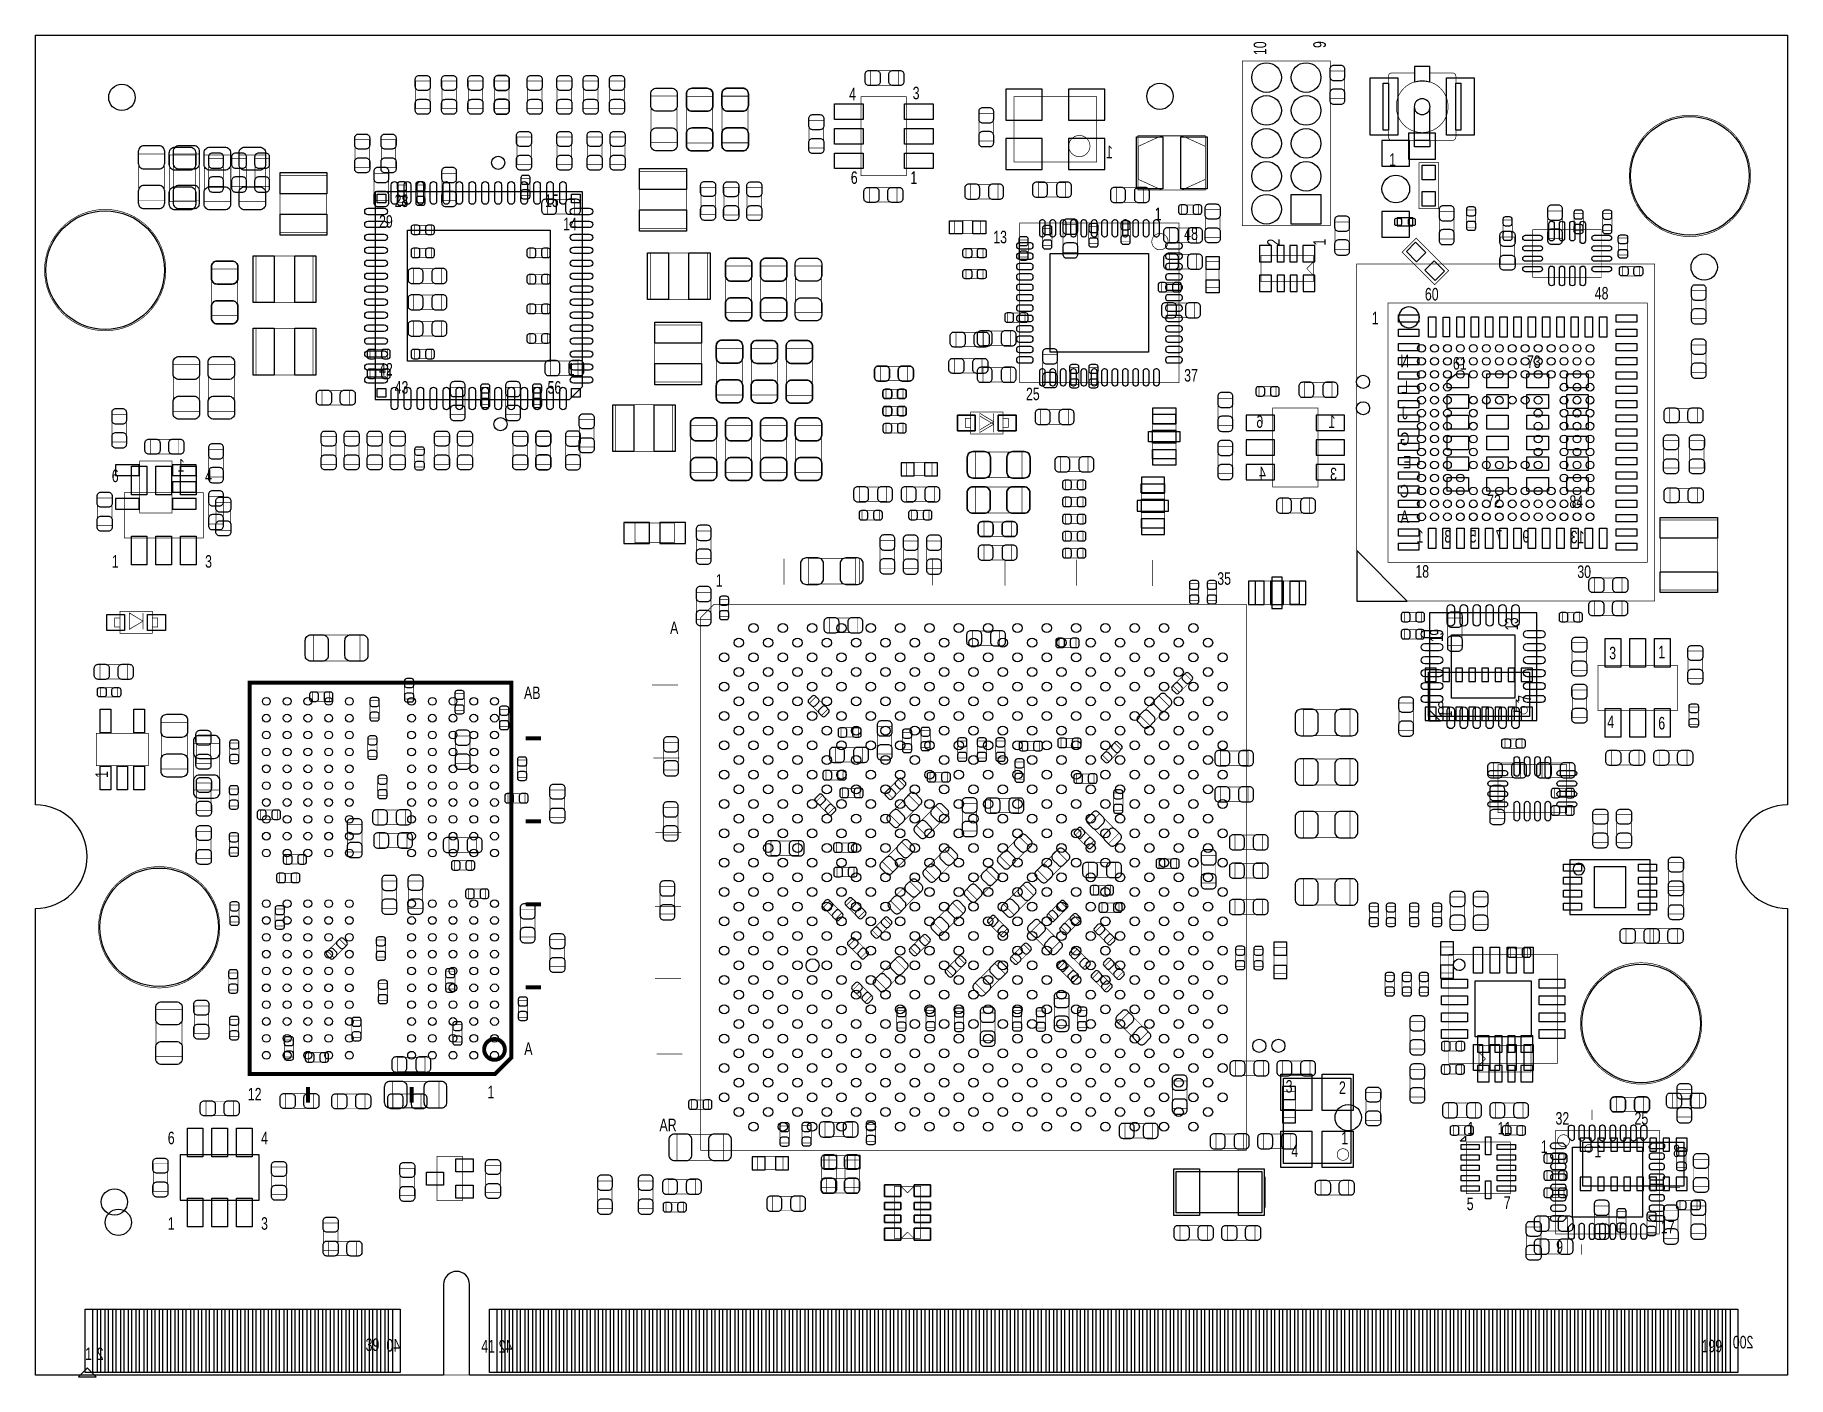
# Model space of a CAD drawing. Extents: x 0 to 2662, y -3 to 2035.
import ezdxf
from ezdxf.enums import TextEntityAlignment as Align

# ---------------------------------------------------------------- set-up
doc = ezdxf.new("R2010")
doc.units = 0
for name, color, linetype in [('BG_OUTLINE', 3, 'CONTINUOUS'), ('PG_ASSEMBLY_BOTTOM', 43, 'CONTINUOUS'), ('PG_ASSEMBLY_TOP', 253, 'CONTINUOUS'), ('PIN_BOTTOM', 211, 'CONTINUOUS'), ('PIN_TOP', 173, 'CONTINUOUS')]:
    doc.layers.add(name, color=color, linetype=linetype)

msp = doc.modelspace()

# ---------------------------------------------------------------- texts
at = {"layer": 'PG_ASSEMBLY_BOTTOM', "text_generation_flag": 2, "width": 0.736842}
for s, p in [('1', (1636.5, 1848)), ('6', (1865, 1438.5)), ('1', (1974.5, 1438.5)), ('1', (226.5, 1372)), ('4', (1869, 1360.5)), ('3', (1977, 1359)), ('8', (2139.85, 1003.92)), ('1', (2254.5, 1007)), ('1', (2379.1, 330.7)), ('8', (2498, 331.1)), ('40', (553.94, 35.83)), ('42', (724.41, 34.25)), ('200', (2609.45, 40.55)), ('2', (103.54, 22.83))]:
    msp.add_text(s, height=19, dxfattribs=at).set_placement(p)
for s, p in [('N', (2079.78, 1530.43)), ('L', (2079.78, 1491.06)), ('J', (2079.78, 1451.69)), ('G', (2079.78, 1412.32)), ('E', (2083.71, 1376.89)), ('C', (2079.38, 1332.83)), ('A', (2079.78, 1294.21)), ('1', (2103.08, 1264.25)), ('3', (2145.29, 1264.33)), ('5', (2183.79, 1264.33)), ('7', (2223.04, 1264.33)), ('9', (2263.87, 1264.33)), ('13', (2342.41, 1263.15))]:
    msp.add_text(s, height=19, dxfattribs=at).set_placement(p, align=Align.CENTER)
at = {"layer": 'PG_ASSEMBLY_TOP', "width": 0.736842}
for s, p in [('10', (1869.5, 2015)), ('9', (1960, 2020.52)), ('2', (1890, 1720.52)), ('1', (1960, 1720.52))]:
    msp.add_text(s, height=19, rotation=90, dxfattribs=at).set_placement(p, align=Align.CENTER)
for s, p in [('4', (1236, 1936)), ('3', (1332.5, 1937.5)), ('1', (2056.32, 1836.32)), ('6', (1238.5, 1809)), ('1', (1329, 1809)), ('28', (545.64, 1773.89)), ('15', (773.98, 1773.89)), ('29', (522.01, 1742.4)), ('14', (801.54, 1738.46)), ('60', (2110.5, 1632)), ('48', (2368.5, 1633.5)), ('1', (2029.92, 1595.72)), ('61', (2153, 1527)), ('73', (2265.5, 1529.5)), ('42', (522.01, 1517.99)), ('1', (808.48, 1517.99)), ('43', (545.64, 1490.43)), ('56', (777.92, 1490.43)), ('6', (116.04, 1356.14)), ('4', (257.78, 1356.14)), ('72', (2205, 1318)), ('84', (2330, 1317)), ('1', (116.04, 1226.22)), ('3', (257.78, 1226.22)), ('18', (2096, 1211)), ('30', (2342, 1210.5)), ('3', (2390.5, 1087)), ('1', (2465, 1088.5)), ('AB', (742.17, 1026.64)), ('4', (2387.5, 982.5)), ('6', (2465, 980.5)), ('A', (742.58, 486.33)), ('12', (322.66, 417.15)), ('1', (686.57, 420.44)), ('3', (1899, 429)), ('2', (1980, 427)), ('32', (2308.9, 380.4)), ('25', (2428.9, 380.4)), ('1', (2175.18, 365.43)), ('11', (2220.95, 365.43)), ('6', (201.06, 350.65)), ('4', (342.8, 350.65)), ('4', (1907.5, 331)), ('1', (1983.5, 350.5)), ('1', (2286.6, 337.4)), ('5', (2174, 250.5)), ('7', (2230.3, 252.44)), ('1', (201.06, 220.73)), ('3', (342.8, 220.73)), ('17', (2468.9, 215.4)), ('9', (2309.9, 185.4)), ('39', (501.57, 36.61)), ('41', (677.17, 34.25)), ('199', (2530.71, 34.65)), ('1', (75.59, 22.83))]:
    msp.add_text(s, height=19, dxfattribs=at).set_placement(p)
for s, p in [('1', (1705.3, 1753.81)), ('13', (1465.3, 1718.81)), ('48', (1755.3, 1723.81)), ('37', (1755.3, 1508.81)), ('25', (1515, 1480.5)), ('1', (1038.6, 1197.29)), ('35', (1805.59, 1200.2)), ('A', (970.24, 1125.44)), ('AR', (960.96, 370.45))]:
    msp.add_text(s, height=19, dxfattribs=at).set_placement(p, align=Align.CENTER)
at = {"layer": 'PG_ASSEMBLY_TOP'}
for s, height, width, p in [('13', 20, 0.65, (2252.15, 1131.12)), ('19', 20, 0.65, (2137.98, 1113.4)), ('7', 20, 0.65, (2271.83, 1022.85)), ('1', 20, 0.65, (2151.76, 999.23)), ('1', 19, 0.736842, (110.28, 906.92))]:
    msp.add_text(s, height=height, rotation=90, dxfattribs=dict(at, width=width)).set_placement(p)

# ---------------------------------------------------------------- linework, layer by layer
at = {"layer": 'BG_OUTLINE'}
msp.add_lwpolyline([(2661.4, 866.1, 0.414214), (2582.7, 787.4, 0.414214), (2661.4, 708.7), (2661.4, 0), (659.4, 0), (659.4, 137.8, 0.414214), (639.8, 157.5, 0.414214), (620.1, 137.8), (620.1, 0), (0, 0), (0, 708.7, 0.414214), (78.7, 787.4, 0.414214), (0, 866.1), (0, 2035), (2661.4, 2035)], format="xyb", close=True, dxfattribs=at)
at = {"layer": 'PG_ASSEMBLY_BOTTOM'}
for points, const_width in [([(1988.52, 1980.27), (1966.48, 1980.27), (1966.48, 1938.53), (1988.52, 1938.53), (1988.52, 1980.27)], 1), ([(697.38, 1923.33), (719.42, 1923.33), (719.42, 1965.07), (697.38, 1965.07), (697.38, 1923.33)], 1), ([(989.11, 1871.17), (1028.49, 1871.17), (1028.49, 1942.03), (989.11, 1942.03), (989.11, 1871.17)], 1), ([(1043.11, 1871.37), (1082.49, 1871.37), (1082.49, 1942.23), (1043.11, 1942.23), (1043.11, 1871.37)], 1), ([(1612.16, 1941.45), (1486.16, 1941.45), (1486.16, 1842.45), (1612.16, 1842.45), (1612.16, 1941.45)], 1), ([(1455.18, 1915.93), (1433.14, 1915.93), (1433.14, 1874.19), (1455.18, 1874.19), (1455.18, 1915.93)], 1), ([(196.09, 1854.63), (156.71, 1854.63), (156.71, 1783.77), (196.09, 1783.77), (196.09, 1854.63)], 1), ([(249.09, 1854.63), (209.71, 1854.63), (209.71, 1783.77), (249.09, 1783.77), (249.09, 1854.63)], 1), ([(285.42, 1847.07), (263.38, 1847.07), (263.38, 1805.33), (285.42, 1805.33), (285.42, 1847.07)], 1), ([(320.42, 1847.07), (298.38, 1847.07), (298.38, 1805.33), (320.42, 1805.33), (320.42, 1847.07)], 1), ([(355.42, 1847.07), (333.38, 1847.07), (333.38, 1805.33), (355.42, 1805.33), (355.42, 1847.07)], 1), ([(514.38, 1783.44), (536.42, 1783.44), (536.42, 1825.18), (514.38, 1825.18), (514.38, 1783.44)], 1), ([(639.42, 1825.18), (617.38, 1825.18), (617.38, 1783.44), (639.42, 1783.44), (639.42, 1825.18)], 1), ([(751.49, 1817.17), (737.31, 1817.17), (737.31, 1791.19), (751.49, 1791.19), (751.49, 1817.17)], 1), ([(1565.03, 1789.04), (1565.03, 1811.08), (1523.29, 1811.08), (1523.29, 1789.04), (1565.03, 1789.04)], 1), ([(563.91, 1807.19), (549.73, 1807.19), (549.73, 1781.21), (563.91, 1781.21), (563.91, 1807.19)], 1), ([(591.91, 1807.19), (577.73, 1807.19), (577.73, 1781.21), (591.91, 1781.21), (591.91, 1807.19)], 1), ([(819.27, 1763.18), (819.27, 1785.22), (777.53, 1785.22), (777.53, 1763.18), (819.27, 1763.18)], 1), ([(1420.18, 1808.08), (1420.18, 1786.04), (1461.92, 1786.04), (1461.92, 1808.08), (1420.18, 1808.08)], 1), ([(1683.38, 1781.04), (1683.38, 1803.08), (1641.64, 1803.08), (1641.64, 1781.04), (1683.38, 1781.04)], 1), ([(1766.99, 1762.91), (1766.99, 1777.09), (1741.01, 1777.09), (1741.01, 1762.91), (1766.99, 1762.91)], 1), ([(2132.55, 1725.4), (2154.59, 1725.4), (2154.59, 1767.14), (2132.55, 1767.14), (2132.55, 1725.4)], 1), ([(2173.48, 1743.28), (2187.66, 1743.28), (2187.66, 1769.26), (2173.48, 1769.26), (2173.48, 1743.28)], 1), ([(2319.12, 1767.97), (2297.08, 1767.97), (2297.08, 1726.23), (2319.12, 1726.23), (2319.12, 1767.97)], 1), ([(2336.85, 1738.48), (2351.03, 1738.48), (2351.03, 1764.46), (2336.85, 1764.46), (2336.85, 1738.48)], 1), ([(2380.48, 1738.28), (2394.66, 1738.28), (2394.66, 1764.26), (2380.48, 1764.26), (2380.48, 1738.28)], 1), ([(575.41, 1746.29), (575.41, 1732.11), (601.39, 1732.11), (601.39, 1746.29), (575.41, 1746.29)], 1), ([(1544.09, 1740.99), (1529.91, 1740.99), (1529.91, 1715.01), (1544.09, 1715.01), (1544.09, 1740.99)], 1), ([(1583.02, 1746.87), (1560.98, 1746.87), (1560.98, 1705.13), (1583.02, 1705.13), (1583.02, 1746.87)], 1), ([(1614.14, 1744.05), (1599.96, 1744.05), (1599.96, 1718.07), (1614.14, 1718.07), (1614.14, 1744.05)], 1), ([(1663.09, 1747.99), (1648.91, 1747.99), (1648.91, 1722.01), (1663.09, 1722.01), (1663.09, 1747.99)], 1), ([(1763.92, 1719.93), (1763.92, 1741.97), (1722.18, 1741.97), (1722.18, 1719.93), (1763.92, 1719.93)], 1), ([(1995.83, 1751.36), (1973.79, 1751.36), (1973.79, 1709.62), (1995.83, 1709.62), (1995.83, 1751.36)], 1), ([(2229.01, 1728.11), (2243.19, 1728.11), (2243.19, 1754.09), (2229.01, 1754.09), (2229.01, 1728.11)], 1), ([(575.41, 1711.29), (575.41, 1697.11), (601.39, 1697.11), (601.39, 1711.29), (575.41, 1711.29)], 1), ([(777.39, 1697.11), (777.39, 1711.29), (751.41, 1711.29), (751.41, 1697.11), (777.39, 1697.11)], 1), ([(1508.09, 1723.99), (1493.91, 1723.99), (1493.91, 1698.01), (1508.09, 1698.01), (1508.09, 1723.99)], 1), ([(307.09, 1679.63), (267.71, 1679.63), (267.71, 1608.77), (307.09, 1608.77), (307.09, 1679.63)], 1), ([(574.62, 1680.22), (574.62, 1658.18), (616.36, 1658.18), (616.36, 1680.22), (574.62, 1680.22)], 1), ([(1087.89, 1684.13), (1048.51, 1684.13), (1048.51, 1613.27), (1087.89, 1613.27), (1087.89, 1684.13)], 1), ([(1140.89, 1684.13), (1101.51, 1684.13), (1101.51, 1613.27), (1140.89, 1613.27), (1140.89, 1684.13)], 1), ([(1763.92, 1679.93), (1763.92, 1701.97), (1722.18, 1701.97), (1722.18, 1679.93), (1763.92, 1679.93)], 1), ([(1940.8, 1700.4), (1861.8, 1700.4), (1861.8, 1660.4), (1940.8, 1660.4), (1940.8, 1700.4)], 1), ([(1931, 1680.4), (1941, 1690.4)], 1), ([(1931, 1680.4), (1941, 1670.4)], 1), ([(2459.7, 1175.41), (2459.7, 1687.23), (2006.94, 1687.23), (2006.94, 1175.41), (2459.7, 1175.41)], 1), ([(777.39, 1657.11), (777.39, 1671.29), (751.41, 1671.29), (751.41, 1657.11), (777.39, 1657.11)], 1), ([(1735.99, 1644.91), (1735.99, 1659.09), (1710.01, 1659.09), (1710.01, 1644.91), (1735.99, 1644.91)], 1), ([(574.62, 1640.22), (574.62, 1618.18), (616.36, 1618.18), (616.36, 1640.22), (574.62, 1640.22)], 1), ([(777.39, 1612.11), (777.39, 1626.29), (751.41, 1626.29), (751.41, 1612.11), (777.39, 1612.11)], 1), ([(1760.87, 1605.98), (1760.87, 1628.02), (1719.13, 1628.02), (1719.13, 1605.98), (1760.87, 1605.98)], 1), ([(2515.47, 1605.03), (2537.51, 1605.03), (2537.51, 1646.77), (2515.47, 1646.77), (2515.47, 1605.03)], 1), ([(574.62, 1600.22), (574.62, 1578.18), (616.36, 1578.18), (616.36, 1600.22), (574.62, 1600.22)], 1), ([(1477.01, 1613.09), (1477.01, 1598.91), (1502.99, 1598.91), (1502.99, 1613.09), (1477.01, 1613.09)], 1), ([(777.39, 1567.11), (777.39, 1581.29), (751.41, 1581.29), (751.41, 1567.11), (777.39, 1567.11)], 1), ([(1480.92, 1563.6), (1480.92, 1585.64), (1439.18, 1585.64), (1439.18, 1563.6), (1480.92, 1563.6)], 1), ([(508.41, 1557.71), (508.41, 1543.53), (534.39, 1543.53), (534.39, 1557.71), (508.41, 1557.71)], 1), ([(575.41, 1557.71), (575.41, 1543.53), (601.39, 1543.53), (601.39, 1557.71), (575.41, 1557.71)], 1), ([(1034.51, 1488.63), (1073.89, 1488.63), (1073.89, 1559.49), (1034.51, 1559.49), (1034.51, 1488.63)], 1), ([(1087.51, 1488.33), (1126.89, 1488.33), (1126.89, 1559.19), (1087.51, 1559.19), (1087.51, 1488.33)], 1), ([(1140.51, 1488.03), (1179.89, 1488.03), (1179.89, 1558.89), (1140.51, 1558.89), (1140.51, 1488.03)], 1), ([(1552.05, 1549.94), (1530.01, 1549.94), (1530.01, 1508.2), (1552.05, 1508.2), (1552.05, 1549.94)], 1), ([(2537.51, 1564.4), (2515.47, 1564.4), (2515.47, 1522.66), (2537.51, 1522.66), (2537.51, 1564.4)], 1), ([(508.41, 1527.71), (508.41, 1513.53), (534.39, 1513.53), (534.39, 1527.71), (508.41, 1527.71)], 1), ([(824.27, 1518.18), (824.27, 1540.22), (782.53, 1540.22), (782.53, 1518.18), (824.27, 1518.18)], 1), ([(1283.13, 1532.02), (1283.13, 1509.98), (1324.87, 1509.98), (1324.87, 1532.02), (1283.13, 1532.02)], 1), ([(1480.92, 1508.04), (1480.92, 1530.08), (1439.18, 1530.08), (1439.18, 1508.04), (1480.92, 1508.04)], 1), ([(1570.91, 1504.01), (1585.09, 1504.01), (1585.09, 1529.99), (1570.91, 1529.99), (1570.91, 1504.01)], 1), ([(1599.91, 1504.01), (1614.09, 1504.01), (1614.09, 1529.99), (1599.91, 1529.99), (1599.91, 1504.01)], 1), ([(630.38, 1458.33), (652.42, 1458.33), (652.42, 1500.07), (630.38, 1500.07), (630.38, 1458.33)], 1), ([(676.31, 1474.3), (690.49, 1474.3), (690.49, 1500.28), (676.31, 1500.28), (676.31, 1474.3)], 1), ([(714.38, 1458.33), (736.42, 1458.33), (736.42, 1500.07), (714.38, 1500.07), (714.38, 1458.33)], 1), ([(754.89, 1474.3), (769.07, 1474.3), (769.07, 1500.28), (754.89, 1500.28), (754.89, 1474.3)], 1), ([(1292.01, 1497.09), (1292.01, 1482.91), (1317.99, 1482.91), (1317.99, 1497.09), (1292.01, 1497.09)], 1), ([(1884.47, 1486.81), (1884.47, 1500.99), (1858.49, 1500.99), (1858.49, 1486.81), (1884.47, 1486.81)], 1), ([(1969.52, 1485.28), (1969.52, 1507.32), (1927.78, 1507.32), (1927.78, 1485.28), (1969.52, 1485.28)], 1), ([(1292.01, 1471.09), (1292.01, 1456.91), (1317.99, 1456.91), (1317.99, 1471.09), (1292.01, 1471.09)], 1), ([(1568.87, 1443.98), (1568.87, 1466.02), (1527.13, 1466.02), (1527.13, 1443.98), (1568.87, 1443.98)], 1), ([(1818.42, 1483.57), (1796.38, 1483.57), (1796.38, 1441.83), (1818.42, 1441.83), (1818.42, 1483.57)], 1), ([(1948.06, 1468.69), (1948.06, 1348.61), (1879.16, 1348.61), (1879.16, 1468.69), (1948.06, 1468.69)], 1), ([(138.31, 1458.63), (116.27, 1458.63), (116.27, 1416.89), (138.31, 1416.89), (138.31, 1458.63)], 1), ([(1034.89, 1441.65), (995.51, 1441.65), (995.51, 1370.79), (1034.89, 1370.79), (1034.89, 1441.65)], 1), ([(1087.89, 1441.65), (1048.51, 1441.65), (1048.51, 1370.79), (1087.89, 1370.79), (1087.89, 1441.65)], 1), ([(1140.89, 1441.65), (1101.51, 1441.65), (1101.51, 1370.79), (1140.89, 1370.79), (1140.89, 1441.65)], 1), ([(1193.89, 1441.65), (1154.51, 1441.65), (1154.51, 1370.79), (1193.89, 1370.79), (1193.89, 1441.65)], 1), ([(1292.01, 1445.09), (1292.01, 1430.91), (1317.99, 1430.91), (1317.99, 1445.09), (1292.01, 1445.09)], 1), ([(1420.4, 1439.1), (1412.4, 1439.1), (1412.4, 1452.9), (1420.4, 1452.9)], 1), ([(1420.4, 1429.25), (1469.6, 1429.25), (1469.6, 1462.75), (1420.4, 1462.75), (1420.4, 1429.25)], 1), ([(1455.5, 1431.5), (1455.5, 1444), (1434.5, 1431.5), (1434.5, 1456.5), (1455.5, 1444), (1455.5, 1456.5)], 1), ([(1469.6, 1439.1), (1477.6, 1439.1), (1477.6, 1452.9), (1469.6, 1452.9)], 1), ([(760.38, 1383.33), (782.42, 1383.33), (782.42, 1425.07), (760.38, 1425.07), (760.38, 1383.33)], 1), ([(805.38, 1383.33), (827.42, 1383.33), (827.42, 1425.07), (805.38, 1425.07), (805.38, 1383.33)], 1), ([(207.6, 1309.2), (207.6, 1388), (158.4, 1388), (158.4, 1309.2), (207.6, 1309.2)], 1), ([(263.28, 1363.93), (285.32, 1363.93), (285.32, 1405.67), (263.28, 1405.67), (263.28, 1363.93)], 1), ([(1322.71, 1365.76), (1362.09, 1365.76), (1362.09, 1385.44), (1322.71, 1385.44), (1322.71, 1365.76)], 1), ([(1427.67, 1402.09), (1427.67, 1362.71), (1498.53, 1362.71), (1498.53, 1402.09), (1427.67, 1402.09)], 1), ([(1598.87, 1371.98), (1598.87, 1394.02), (1557.13, 1394.02), (1557.13, 1371.98), (1598.87, 1371.98)], 1), ([(1796.38, 1368.83), (1818.42, 1368.83), (1818.42, 1410.57), (1796.38, 1410.57), (1796.38, 1368.83)], 1), ([(1590.99, 1344.91), (1590.99, 1359.09), (1565.01, 1359.09), (1565.01, 1344.91), (1590.99, 1344.91)], 1), ([(285.37, 1334.32), (263.33, 1334.32), (263.33, 1292.58), (285.37, 1292.58), (285.37, 1334.32)], 1), ([(1251.43, 1348.72), (1251.43, 1326.68), (1293.17, 1326.68), (1293.17, 1348.72), (1251.43, 1348.72)], 1), ([(1365.27, 1326.68), (1365.27, 1348.72), (1323.53, 1348.72), (1323.53, 1326.68), (1365.27, 1326.68)], 1), ([(1427.47, 1348.49), (1427.47, 1309.11), (1498.33, 1309.11), (1498.33, 1348.49), (1427.47, 1348.49)], 1), ([(1590.99, 1318.91), (1590.99, 1333.09), (1565.01, 1333.09), (1565.01, 1318.91), (1590.99, 1318.91)], 1), ([(1679.6, 1286.61), (1679.6, 1353.53), (1715.04, 1353.53), (1715.04, 1286.61), (1679.6, 1286.61)], 1), ([(1935.58, 1309.23), (1935.58, 1331.27), (1893.84, 1331.27), (1893.84, 1309.23), (1935.58, 1309.23)], 1), ([(1255.71, 1312.89), (1255.71, 1298.71), (1281.69, 1298.71), (1281.69, 1312.89), (1255.71, 1312.89)], 1), ([(1357.09, 1299.01), (1357.09, 1313.19), (1331.11, 1313.19), (1331.11, 1299.01), (1357.09, 1299.01)], 1), ([(1590.99, 1292.91), (1590.99, 1307.09), (1565.01, 1307.09), (1565.01, 1292.91), (1590.99, 1292.91)], 1), ([(895.72, 1293.96), (970.52, 1293.96), (970.52, 1264.04), (910.68, 1264.04), (910.68, 1293.96)], 1), ([(1026.02, 1281.87), (1003.98, 1281.87), (1003.98, 1240.13), (1026.02, 1240.13), (1026.02, 1281.87)], 1), ([(1440.63, 1295.72), (1440.63, 1273.68), (1482.37, 1273.68), (1482.37, 1295.72), (1440.63, 1295.72)], 1), ([(1590.99, 1266.91), (1590.99, 1281.09), (1565.01, 1281.09), (1565.01, 1266.91), (1590.99, 1266.91)], 1), ([(1283.08, 1225.43), (1305.12, 1225.43), (1305.12, 1267.17), (1283.08, 1267.17), (1283.08, 1225.43)], 1), ([(1318.57, 1225.05), (1340.61, 1225.05), (1340.61, 1266.79), (1318.57, 1266.79), (1318.57, 1225.05)], 1), ([(1353.98, 1225.05), (1376.02, 1225.05), (1376.02, 1266.79), (1353.98, 1266.79), (1353.98, 1225.05)], 1), ([(1440.63, 1259.92), (1440.63, 1237.88), (1482.37, 1237.88), (1482.37, 1259.92), (1440.63, 1259.92)], 1), ([(1590.99, 1240.91), (1590.99, 1255.09), (1565.01, 1255.09), (1565.01, 1240.91), (1590.99, 1240.91)], 1), ([(1174.37, 1240.59), (1174.37, 1201.21), (1245.23, 1201.21), (1245.23, 1240.59), (1174.37, 1240.59)], 1), ([(1767.09, 1201.99), (1752.91, 1201.99), (1752.91, 1176.01), (1767.09, 1176.01), (1767.09, 1201.99)], 1), ([(1794.09, 1201.99), (1779.91, 1201.99), (1779.91, 1176.01), (1794.09, 1176.01), (1794.09, 1201.99)], 1), ([(1852.54, 1205.72), (1919.46, 1205.72), (1919.46, 1170.28), (1852.54, 1170.28), (1852.54, 1205.72)], 1), ([(1026.02, 1188.87), (1003.98, 1188.87), (1003.98, 1147.13), (1026.02, 1147.13), (1026.02, 1188.87)], 1), ([(1053.09, 1177.99), (1038.91, 1177.99), (1038.91, 1152.01), (1053.09, 1152.01), (1053.09, 1177.99)], 1), ([(1248.19, 1127.51), (1248.19, 1149.55), (1206.45, 1149.55), (1206.45, 1127.51), (1248.19, 1127.51)], 1), ([(2105.24, 1144.01), (2105.24, 1158.19), (2079.26, 1158.19), (2079.26, 1144.01), (2105.24, 1144.01)], 1), ([(2144.98, 1108.13), (2167.02, 1108.13), (2167.02, 1149.87), (2144.98, 1149.87), (2144.98, 1108.13)], 1), ([(2319.01, 1158.09), (2319.01, 1143.91), (2344.99, 1143.91), (2344.99, 1158.09), (2319.01, 1158.09)], 1), ([(1464.87, 1107.98), (1464.87, 1130.02), (1423.13, 1130.02), (1423.13, 1107.98), (1464.87, 1107.98)], 1), ([(1580.57, 1104.74), (1580.57, 1118.92), (1554.59, 1118.92), (1554.59, 1104.74), (1580.57, 1104.74)], 1), ([(2105.24, 1118.01), (2105.24, 1132.19), (2079.26, 1132.19), (2079.26, 1118.01), (2105.24, 1118.01)], 1), ([(1756, 1055.07), (1745.97, 1065.1), (1727.6, 1046.73), (1737.63, 1036.7), (1756, 1055.07)], 1), ([(560.53, 1026.97), (574.71, 1026.97), (574.71, 1052.95), (560.53, 1052.95), (560.53, 1026.97)], 1), ([(447.1, 1023.01), (447.1, 1037.19), (421.12, 1037.19), (421.12, 1023.01), (447.1, 1023.01)], 1), ([(508.01, 998.11), (522.19, 998.11), (522.19, 1024.09), (508.01, 1024.09), (508.01, 998.11)], 1), ([(637.17, 1008.95), (651.35, 1008.95), (651.35, 1034.93), (637.17, 1034.93), (637.17, 1008.95)], 1), ([(1185.63, 1030.1), (1175.6, 1020.07), (1193.97, 1001.7), (1204, 1011.73), (1185.63, 1030.1)], 1), ([(1677.17, 1001.87), (1692.75, 986.29), (1722.27, 1015.81), (1706.69, 1031.39), (1677.17, 1001.87)], 1), ([(2070.98, 979.13), (2093.02, 979.13), (2093.02, 1020.87), (2070.98, 1020.87), (2070.98, 979.13)], 1), ([(704.8, 985.07), (718.98, 985.07), (718.98, 1011.05), (704.8, 1011.05), (704.8, 985.07)], 1), ([(1300.82, 984.77), (1278.78, 984.77), (1278.78, 943.03), (1300.82, 943.03), (1300.82, 984.77)], 1), ([(1925.67, 1010.69), (1925.67, 971.31), (1996.53, 971.31), (1996.53, 1010.69), (1925.67, 1010.69)], 1), ([(240.51, 888.47), (279.89, 888.47), (279.89, 959.33), (240.51, 959.33), (240.51, 888.47)], 1), ([(309.07, 959.71), (294.89, 959.71), (294.89, 933.73), (309.07, 933.73), (309.07, 959.71)], 1), ([(518.92, 965.85), (504.74, 965.85), (504.74, 939.87), (518.92, 939.87), (518.92, 965.85)], 1), ([(637.85, 928.98), (659.89, 928.98), (659.89, 970.72), (637.85, 970.72), (637.85, 928.98)], 1), ([(954.43, 918.84), (976.47, 918.84), (976.47, 960.58), (954.43, 960.58), (954.43, 918.84)], 1), ([(1249.79, 968.81), (1249.79, 982.99), (1223.81, 982.99), (1223.81, 968.81), (1249.79, 968.81)], 1), ([(1331.09, 975.99), (1316.91, 975.99), (1316.91, 950.01), (1331.09, 950.01), (1331.09, 975.99)], 1), ([(1344.91, 953.01), (1359.09, 953.01), (1359.09, 978.99), (1344.91, 978.99), (1344.91, 953.01)], 1), ([(1400.61, 936.92), (1414.79, 936.92), (1414.79, 962.9), (1400.61, 962.9), (1400.61, 936.92)], 1), ([(1430.61, 936.92), (1444.79, 936.92), (1444.79, 962.9), (1430.61, 962.9), (1430.61, 936.92)], 1), ([(1458.61, 936.92), (1472.79, 936.92), (1472.79, 962.9), (1458.61, 962.9), (1458.61, 936.92)], 1), ([(1524.89, 948.13), (1524.89, 962.31), (1498.91, 962.31), (1498.91, 948.13), (1524.89, 948.13)], 1), ([(1557.65, 967.22), (1557.65, 953.04), (1583.63, 953.04), (1583.63, 967.22), (1557.65, 967.22)], 1), ([(1620.6, 941.73), (1630.63, 931.7), (1649, 950.07), (1638.97, 960.1), (1620.6, 941.73)], 1), ([(732.13, 907.91), (746.31, 907.91), (746.31, 933.89), (732.13, 933.89), (732.13, 907.91)], 1), ([(1256.67, 930.88), (1256.67, 952.92), (1214.93, 952.92), (1214.93, 930.88), (1256.67, 930.88)], 1), ([(1841.67, 925.88), (1841.67, 947.92), (1799.93, 947.92), (1799.93, 925.88), (1841.67, 925.88)], 1), ([(1925.67, 935.69), (1925.67, 896.31), (1996.53, 896.31), (1996.53, 935.69), (1925.67, 935.69)], 1), ([(534.1, 906.24), (519.92, 906.24), (519.92, 880.26), (534.1, 880.26), (534.1, 906.24)], 1), ([(1226.79, 903.81), (1226.79, 917.99), (1200.81, 917.99), (1200.81, 903.81), (1226.79, 903.81)], 1), ([(1320.44, 894.57), (1310.41, 904.6), (1292.04, 886.23), (1302.07, 876.2), (1320.44, 894.57)], 1), ([(1384.99, 900.91), (1384.99, 915.09), (1359.01, 915.09), (1359.01, 900.91), (1384.99, 900.91)], 1), ([(1487.91, 905.01), (1502.09, 905.01), (1502.09, 930.99), (1487.91, 930.99), (1487.91, 905.01)], 1), ([(1581.81, 912.99), (1581.81, 898.81), (1607.79, 898.81), (1607.79, 912.99), (1581.81, 912.99)], 1), ([(2214.32, 929.32), (2214.32, 907.28), (2256.06, 907.28), (2256.06, 929.32), (2214.32, 929.32)], 1), ([(2288.44, 929.32), (2288.44, 907.28), (2330.18, 907.28), (2330.18, 929.32), (2288.44, 929.32)], 1), ([(308.51, 890.25), (294.33, 890.25), (294.33, 864.27), (308.51, 864.27), (308.51, 890.25)], 1), ([(717.71, 883.11), (717.71, 868.93), (743.69, 868.93), (743.69, 883.11), (717.71, 883.11)], 1), ([(1203.96, 852.12), (1213.99, 862.15), (1195.62, 880.52), (1185.59, 870.49), (1203.96, 852.12)], 1), ([(1252.35, 876.99), (1252.35, 891.17), (1226.37, 891.17), (1226.37, 876.99), (1252.35, 876.99)], 1), ([(1297.25, 851.24), (1312.83, 835.66), (1342.35, 865.18), (1326.77, 880.76), (1297.25, 851.24)], 1), ([(1637.71, 857.91), (1651.89, 857.91), (1651.89, 883.89), (1637.71, 883.89), (1637.71, 857.91)], 1), ([(1841.67, 870.88), (1841.67, 892.92), (1799.93, 892.92), (1799.93, 870.88), (1841.67, 870.88)], 1), ([(2209.28, 844.83), (2231.32, 844.83), (2231.32, 886.57), (2209.28, 886.57), (2209.28, 844.83)], 1), ([(2333.03, 876.69), (2333.03, 890.87), (2307.05, 890.87), (2307.05, 876.69), (2333.03, 876.69)], 1), ([(367.79, 843.81), (367.79, 857.99), (341.81, 857.99), (341.81, 843.81), (367.79, 843.81)], 1), ([(520.51, 858.13), (520.51, 836.09), (562.25, 836.09), (562.25, 858.13), (520.51, 858.13)], 1), ([(953.78, 820.03), (975.82, 820.03), (975.82, 861.77), (953.78, 861.77), (953.78, 820.03)], 1), ([(1383.21, 848.36), (1367.63, 863.94), (1338.11, 834.42), (1353.69, 818.84), (1383.21, 848.36)], 1), ([(1407.84, 826.42), (1429.88, 826.42), (1429.88, 868.16), (1407.84, 868.16), (1407.84, 826.42)], 1), ([(1492.76, 853.95), (1492.76, 875.99), (1451.02, 875.99), (1451.02, 853.95), (1492.76, 853.95)], 1), ([(1616.16, 852.36), (1600.58, 836.78), (1630.1, 807.26), (1645.68, 822.84), (1616.16, 852.36)], 1), ([(1925.67, 855.69), (1925.67, 816.31), (1996.53, 816.31), (1996.53, 855.69), (1925.67, 855.69)], 1), ([(2332.71, 850.1), (2332.71, 864.28), (2306.73, 864.28), (2306.73, 850.1), (2332.71, 850.1)], 1), ([(495.92, 836.27), (473.88, 836.27), (473.88, 794.53), (495.92, 794.53), (495.92, 836.27)], 1), ([(1597.91, 801.55), (1607.94, 811.57), (1589.56, 829.95), (1579.54, 819.92), (1597.91, 801.55)], 1), ([(294.39, 792.76), (308.57, 792.76), (308.57, 818.74), (294.39, 818.74), (294.39, 792.76)], 1), ([(522.47, 822.89), (522.47, 800.85), (564.21, 800.85), (564.21, 822.89), (522.47, 822.89)], 1), ([(628.24, 816.12), (628.24, 794.08), (669.98, 794.08), (669.98, 816.12), (628.24, 816.12)], 1), ([(1159.15, 789.11), (1159.15, 811.15), (1117.41, 811.15), (1117.41, 789.11), (1159.15, 789.11)], 1), ([(1242.97, 793.99), (1242.97, 808.17), (1216.99, 808.17), (1216.99, 793.99), (1242.97, 793.99)], 1), ([(1331.69, 793.65), (1316.11, 809.23), (1286.59, 779.71), (1302.17, 764.13), (1331.69, 793.65)], 1), ([(1510.06, 802.05), (1494.48, 817.63), (1464.96, 788.11), (1480.54, 772.53), (1510.06, 802.05)], 1), ([(1863.87, 797.98), (1863.87, 820.02), (1822.13, 820.02), (1822.13, 797.98), (1863.87, 797.98)], 1), ([(407.18, 776.12), (407.18, 790.3), (381.2, 790.3), (381.2, 776.12), (407.18, 776.12)], 1), ([(636.53, 781.19), (636.53, 767.01), (662.51, 767.01), (662.51, 781.19), (636.53, 781.19)], 1), ([(1351.8, 768.17), (1367.38, 752.59), (1396.9, 782.11), (1381.32, 797.69), (1351.8, 768.17)], 1), ([(1567.15, 780.87), (1551.57, 796.45), (1522.05, 766.93), (1537.63, 751.35), (1567.15, 780.87)], 1), ([(1599.28, 778.18), (1599.28, 756.14), (1641.02, 756.14), (1641.02, 778.18), (1599.28, 778.18)], 1), ([(1706.81, 783.99), (1706.81, 769.81), (1732.79, 769.81), (1732.79, 783.99), (1706.81, 783.99)], 1), ([(1792.96, 788.9), (1770.92, 788.9), (1770.92, 747.16), (1792.96, 747.16), (1792.96, 788.9)], 1), ([(1863.87, 754.88), (1863.87, 776.92), (1822.13, 776.92), (1822.13, 754.88), (1863.87, 754.88)], 1), ([(397.1, 748.01), (397.1, 762.19), (371.12, 762.19), (371.12, 748.01), (397.1, 748.01)], 1), ([(548.56, 750.31), (526.52, 750.31), (526.52, 708.57), (548.56, 708.57), (548.56, 750.31)], 1), ([(588.34, 750.5), (566.3, 750.5), (566.3, 708.76), (588.34, 708.76), (588.34, 750.5)], 1), ([(1243.38, 756.74), (1243.38, 770.92), (1217.4, 770.92), (1217.4, 756.74), (1243.38, 756.74)], 1), ([(1298.9, 720.03), (1314.48, 704.45), (1344, 733.97), (1328.42, 749.55), (1298.9, 720.03)], 1), ([(1414.74, 737.66), (1430.32, 722.08), (1459.84, 751.6), (1444.26, 767.18), (1414.74, 737.66)], 1), ([(1925.67, 753.32), (1925.67, 713.94), (1996.53, 713.94), (1996.53, 753.32), (1925.67, 753.32)], 1), ([(683.98, 723.83), (683.98, 738.01), (658, 738.01), (658, 723.83), (683.98, 723.83)], 1), ([(948.78, 700.03), (970.82, 700.03), (970.82, 741.77), (948.78, 741.77), (948.78, 700.03)], 1), ([(1215.03, 691.98), (1225.06, 702.01), (1206.69, 720.38), (1196.66, 710.35), (1215.03, 691.98)], 1), ([(1249.88, 694.77), (1259.91, 704.8), (1241.54, 723.17), (1231.51, 713.14), (1249.88, 694.77)], 1), ([(1515.91, 728.83), (1500.33, 744.41), (1470.81, 714.89), (1486.39, 699.31), (1515.91, 728.83)], 1), ([(1566.77, 709.08), (1556.75, 719.1), (1538.37, 700.73), (1548.4, 690.71), (1566.77, 709.08)], 1), ([(1606.81, 743.49), (1606.81, 729.31), (1632.79, 729.31), (1632.79, 743.49), (1606.81, 743.49)], 1), ([(1863.87, 699.88), (1863.87, 721.92), (1822.13, 721.92), (1822.13, 699.88), (1863.87, 699.88)], 1), ([(2148.98, 684.13), (2171.02, 684.13), (2171.02, 725.87), (2148.98, 725.87), (2148.98, 684.13)], 0.98), ([(2183.98, 684.13), (2206.02, 684.13), (2206.02, 725.87), (2183.98, 725.87), (2183.98, 684.13)], 0.98), ([(309.27, 713.96), (295.09, 713.96), (295.09, 687.98), (309.27, 687.98), (309.27, 713.96)], 1), ([(378.22, 707.95), (364.04, 707.95), (364.04, 681.97), (378.22, 681.97), (378.22, 707.95)], 1), ([(736.79, 665.34), (758.83, 665.34), (758.83, 707.08), (736.79, 707.08), (736.79, 665.34)], 1), ([(1299.19, 683.99), (1289.16, 694.02), (1270.79, 675.65), (1280.82, 665.62), (1299.19, 683.99)], 1), ([(1363.85, 687.41), (1379.43, 671.83), (1408.95, 701.35), (1393.37, 716.93), (1363.85, 687.41)], 1), ([(1457.92, 696.28), (1447.89, 686.25), (1466.26, 667.88), (1476.29, 677.91), (1457.92, 696.28)], 1), ([(1586, 689.07), (1575.97, 699.1), (1557.6, 680.73), (1567.63, 670.7), (1586, 689.07)], 1), ([(1620.01, 717.09), (1620.01, 702.91), (1645.99, 702.91), (1645.99, 717.09), (1620.01, 717.09)], 1), ([(2025.91, 686.01), (2040.09, 686.01), (2040.09, 711.99), (2025.91, 711.99), (2025.91, 686.01)], 1), ([(2051.91, 686.01), (2066.09, 686.01), (2066.09, 711.99), (2051.91, 711.99), (2051.91, 686.01)], 1), ([(2086.91, 686.01), (2101.09, 686.01), (2101.09, 711.99), (2086.91, 711.99), (2086.91, 686.01)], 1), ([(2121.91, 686.01), (2136.09, 686.01), (2136.09, 711.99), (2121.91, 711.99), (2121.91, 686.01)], 1), ([(1357.59, 657.17), (1347.56, 667.2), (1329.19, 648.83), (1339.22, 638.8), (1357.59, 657.17)], 1), ([(1526.45, 687.85), (1510.87, 672.27), (1540.39, 642.75), (1555.97, 658.33), (1526.45, 687.85)], 1), ([(1619.78, 683.45), (1609.75, 673.42), (1628.12, 655.05), (1638.15, 665.08), (1619.78, 683.45)], 1), ([(443.6, 643.73), (453.63, 633.7), (472, 652.07), (461.97, 662.1), (443.6, 643.73)], 1), ([(531.91, 660.7), (517.73, 660.7), (517.73, 634.72), (531.91, 634.72), (531.91, 660.7)], 1), ([(1253.59, 633.77), (1263.62, 643.8), (1245.25, 662.17), (1235.22, 652.14), (1253.59, 633.77)], 1), ([(1482.6, 635.73), (1492.63, 625.7), (1511, 644.07), (1500.97, 654.1), (1482.6, 635.73)], 1), ([(1582.36, 646.85), (1572.33, 636.82), (1590.7, 618.45), (1600.73, 628.48), (1582.36, 646.85)], 1), ([(1837.09, 646.59), (1822.91, 646.59), (1822.91, 620.61), (1837.09, 620.61), (1837.09, 646.59)], 1), ([(1864.79, 646.39), (1850.61, 646.39), (1850.61, 620.41), (1864.79, 620.41), (1864.79, 646.39)], 1), ([(1900.84, 610.31), (1900.84, 649.69), (1881.16, 649.69), (1881.16, 610.31), (1900.84, 610.31)], 1), ([(2134.16, 649.99), (2134.16, 610.61), (2153.84, 610.61), (2153.84, 649.99), (2134.16, 649.99)], 1), ([(2240.85, 648.71), (2240.85, 634.53), (2266.83, 634.53), (2266.83, 648.71), (2240.85, 648.71)], 1), ([(623.01, 586.45), (637.19, 586.45), (637.19, 612.43), (623.01, 612.43), (623.01, 586.45)], 1), ([(1321.6, 615.71), (1306.02, 631.29), (1276.5, 601.77), (1292.08, 586.19), (1321.6, 615.71)], 1), ([(1411.87, 624.77), (1401.84, 634.8), (1383.47, 616.43), (1393.5, 606.4), (1411.87, 624.77)], 1), ([(1427.75, 595.43), (1443.33, 579.85), (1472.85, 609.37), (1457.27, 624.95), (1427.75, 595.43)], 1), ([(1572.61, 599.48), (1582.64, 609.51), (1564.27, 627.88), (1554.24, 617.85), (1572.61, 599.48)], 1), ([(1615.39, 612.38), (1605.36, 602.35), (1623.73, 583.98), (1633.76, 594.01), (1615.39, 612.38)], 1), ([(1633.93, 631.1), (1623.9, 621.07), (1642.27, 602.7), (1652.3, 612.73), (1633.93, 631.1)], 1), ([(307.5, 610.88), (293.32, 610.88), (293.32, 584.9), (307.5, 584.9), (307.5, 610.88)], 1), ([(520.75, 568.9), (534.93, 568.9), (534.93, 594.88), (520.75, 594.88), (520.75, 568.9)], 1), ([(1251.59, 594.78), (1241.56, 584.75), (1259.93, 566.38), (1269.96, 576.41), (1251.59, 594.78)], 1), ([(2064.09, 606.55), (2049.91, 606.55), (2049.91, 580.57), (2064.09, 580.57), (2064.09, 606.55)], 1), ([(2090.09, 606.55), (2075.91, 606.55), (2075.91, 580.57), (2090.09, 580.57), (2090.09, 606.55)], 1), ([(2116.09, 606.55), (2101.91, 606.55), (2101.91, 580.57), (2116.09, 580.57), (2116.09, 606.55)], 1), ([(733.42, 543.41), (747.6, 543.41), (747.6, 569.39), (733.42, 569.39), (733.42, 543.41)], 1), ([(1569.82, 572.42), (1547.78, 572.42), (1547.78, 530.68), (1569.82, 530.68), (1569.82, 572.42)], 1), ([(308.83, 540.11), (294.65, 540.11), (294.65, 514.13), (308.83, 514.13), (308.83, 540.11)], 1), ([(480.65, 512.55), (494.83, 512.55), (494.83, 538.53), (480.65, 538.53), (480.65, 512.55)], 1), ([(633.86, 506.05), (648.04, 506.05), (648.04, 532.03), (633.86, 532.03), (633.86, 506.05)], 1), ([(1322.48, 553.22), (1308.3, 553.22), (1308.3, 527.24), (1322.48, 527.24), (1322.48, 553.22)], 1), ([(1366.89, 553.89), (1352.71, 553.89), (1352.71, 527.91), (1366.89, 527.91), (1366.89, 553.89)], 1), ([(1410, 552.65), (1395.82, 552.65), (1395.82, 526.67), (1410, 526.67), (1410, 552.65)], 1), ([(1457.58, 549.93), (1435.54, 549.93), (1435.54, 508.19), (1457.58, 508.19), (1457.58, 549.93)], 1), ([(1498.19, 553.41), (1484.01, 553.41), (1484.01, 527.43), (1498.19, 527.43), (1498.19, 553.41)], 1), ([(1534.29, 553.03), (1520.11, 553.03), (1520.11, 527.05), (1534.29, 527.05), (1534.29, 553.03)], 1), ([(1597.01, 554.01), (1582.83, 554.01), (1582.83, 528.03), (1597.01, 528.03), (1597.01, 554.01)], 1), ([(1660.6, 550.59), (1645.02, 535), (1674.53, 505.49), (1690.12, 521.07), (1660.6, 550.59)], 1), ([(2110.02, 536.87), (2087.98, 536.87), (2087.98, 495.13), (2110.02, 495.13), (2110.02, 536.87)], 1), ([(378.01, 483.09), (392.19, 483.09), (392.19, 509.07), (378.01, 509.07), (378.01, 483.09)], 1), ([(2140.25, 506.61), (2140.25, 492.43), (2166.23, 492.43), (2166.23, 506.61), (2140.25, 506.61)], 1), ([(440.7, 475.44), (440.7, 489.62), (414.72, 489.62), (414.72, 475.44), (440.7, 475.44)], 1), ([(550.13, 482.74), (550.13, 460.7), (591.87, 460.7), (591.87, 482.74), (550.13, 482.74)], 1), ([(2202.59, 480.3), (2192.59, 490.3)], 1), ([(2202.59, 480.3), (2192.59, 470.3)], 1), ([(2192.79, 460.3), (2271.79, 460.3), (2271.79, 500.3), (2192.79, 500.3), (2192.79, 460.3)], 1), ([(1823.13, 477.02), (1823.13, 454.98), (1864.87, 454.98), (1864.87, 477.02), (1823.13, 477.02)], 1), ([(1935.87, 454.98), (1935.87, 477.02), (1894.13, 477.02), (1894.13, 454.98), (1935.87, 454.98)], 1), ([(2110.02, 463.87), (2087.98, 463.87), (2087.98, 422.13), (2110.02, 422.13), (2110.02, 463.87)], 1), ([(2140.08, 471.34), (2140.08, 457.16), (2166.06, 457.16), (2166.06, 471.34), (2140.08, 471.34)], 1), ([(542.07, 445.59), (542.07, 406.21), (612.93, 406.21), (612.93, 445.59), (542.07, 445.59)], 1), ([(1749.02, 446.87), (1726.98, 446.87), (1726.98, 405.13), (1749.02, 405.13), (1749.02, 446.87)], 1), ([(1894.16, 430.3), (1894.16, 390.92), (1913.84, 390.92), (1913.84, 430.3), (1894.16, 430.3)], 1), ([(2493.48, 391.89), (2515.52, 391.89), (2515.52, 433.63), (2493.48, 433.63), (2493.48, 391.89)], 1), ([(1022.79, 403.81), (1022.79, 417.99), (996.81, 417.99), (996.81, 403.81), (1022.79, 403.81)], 1), ([(2145.94, 413.08), (2145.94, 391.04), (2187.68, 391.04), (2187.68, 413.08), (2145.94, 413.08)], 1), ([(2259.41, 391.04), (2259.41, 413.08), (2217.67, 413.08), (2217.67, 391.04), (2259.41, 391.04)], 1), ([(2442.87, 399.98), (2442.87, 422.02), (2401.13, 422.02), (2401.13, 399.98), (2442.87, 399.98)], 1), ([(1130.81, 352.51), (1144.99, 352.51), (1144.99, 378.49), (1130.81, 378.49), (1130.81, 352.51)], 1), ([(1164.27, 352.68), (1178.45, 352.69), (1178.45, 378.67), (1164.27, 378.66), (1164.27, 352.68)], 1), ([(1240.87, 361.98), (1240.87, 384.02), (1199.13, 384.02), (1199.13, 361.98), (1240.87, 361.98)], 1), ([(1261.91, 355.01), (1276.09, 355.01), (1276.09, 380.99), (1261.91, 380.99), (1261.91, 355.01)], 1), ([(1654.93, 381.92), (1654.93, 359.88), (1696.67, 359.88), (1696.67, 381.92), (1654.93, 381.92)], 1), ([(2179.46, 364.4), (2179.46, 378.58), (2153.48, 378.58), (2153.48, 364.4), (2179.46, 364.4)], 1), ([(2232.64, 378.58), (2232.64, 364.4), (2258.62, 364.4), (2258.62, 378.58), (2232.64, 378.58)], 1), ([(1045.23, 326.21), (1045.23, 365.59), (974.37, 365.59), (974.37, 326.21), (1045.23, 326.21)], 1), ([(1834.87, 343.98), (1834.87, 366.02), (1793.13, 366.02), (1793.13, 343.98), (1834.87, 343.98)], 1), ([(1906.87, 343.98), (1906.87, 366.02), (1865.13, 366.02), (1865.13, 343.98), (1906.87, 343.98)], 1), ([(1135.77, 331.64), (1096.39, 331.64), (1096.39, 311.96), (1135.77, 311.96), (1135.77, 331.64)], 1), ([(1205.31, 313.78), (1244.69, 313.78), (1244.69, 333.46), (1205.31, 333.46), (1205.31, 313.78)], 1), ([(2321.89, 321.91), (2321.89, 336.09), (2295.91, 336.09), (2295.91, 321.91), (2321.89, 321.91)], 1), ([(853.98, 253.13), (876.02, 253.13), (876.02, 294.87), (853.98, 294.87), (853.98, 253.13)], 0.98), ([(938.02, 294.87), (915.98, 294.87), (915.98, 253.13), (938.02, 253.13), (938.02, 294.87)], 0.98), ([(961.13, 297.02), (961.13, 274.98), (1002.87, 274.98), (1002.87, 297.02), (961.13, 297.02)], 0.98), ([(1201.52, 298.5), (1201.52, 276.46), (1243.26, 276.46), (1243.26, 298.5), (1201.52, 298.5)], 1), ([(2295.91, 310.09), (2295.91, 295.91), (2321.89, 295.91), (2321.89, 310.09), (2295.91, 310.09)], 1), ([(1119.54, 271.52), (1119.54, 249.48), (1161.28, 249.48), (1161.28, 271.52), (1119.54, 271.52)], 1), ([(1344.7, 207.48), (1344.7, 286.48), (1304.7, 286.48), (1304.7, 207.48), (1344.7, 207.48)], 1), ([(2295.91, 283.99), (2295.91, 269.81), (2321.89, 269.81), (2321.89, 283.99), (2295.91, 283.99)], 1), ([(958.01, 262.09), (958.01, 247.91), (983.99, 247.91), (983.99, 262.09), (958.01, 262.09)], 1), ([(2326.87, 218.98), (2326.87, 241.02), (2285.13, 241.02), (2285.13, 218.98), (2326.87, 218.98)], 1), ([(2367.98, 215.13), (2390.02, 215.13), (2390.02, 256.87), (2367.98, 256.87), (2367.98, 215.13)], 0.98), ([(2416.09, 247.99), (2401.91, 247.99), (2401.91, 222.01), (2416.09, 222.01), (2416.09, 247.99)], 0.98), ([(2447.7, 216.96), (2461.88, 216.96), (2461.88, 242.94), (2447.7, 242.94), (2447.7, 216.96)], 0.98), ([(2495.13, 249.49), (2473.09, 249.49), (2473.09, 207.75), (2495.13, 207.75), (2495.13, 249.49)], 0.98), ([(2536.92, 256.87), (2514.88, 256.87), (2514.88, 215.13), (2536.92, 215.13), (2536.92, 256.87)], 1), ([(1324.7, 217.28), (1314.7, 207.28)], 1), ([(1324.7, 217.28), (1334.7, 207.28)], 1), ([(2326.87, 183.98), (2326.87, 206.02), (2285.13, 206.02), (2285.13, 183.98), (2326.87, 183.98)], 1)]:
    msp.add_lwpolyline(points, dxfattribs=dict(at, const_width=const_width))
at = {"layer": 'PG_ASSEMBLY_BOTTOM', "const_width": 1}
for points in [[(1601.76, 1866.45, 1), (1569.56, 1866.45, 1), (1601.76, 1866.45)], [(2266.23, 1009.81, 0.999767), (2254.48, 1009.82, 1.000233), (2266.23, 1009.81)], [(1190.33, 622.27, 1), (1170.65, 622.27, 1), (1190.33, 622.27)], [(2365.37, 344.22, 1.000127), (2353.6, 344.21, 0.999873), (2365.37, 344.22)]]:
    msp.add_lwpolyline(points, format="xyb", dxfattribs=at)
at = {"layer": 'PG_ASSEMBLY_BOTTOM'}
for points in [[(1679.6, 1353.53), (1715.04, 1353.53), (1715.04, 1339.76), (1679.6, 1339.76)], [(1679.6, 1310.23), (1715.04, 1310.23), (1715.04, 1329.91), (1679.6, 1329.91)], [(1679.6, 1286.61), (1715.04, 1286.61), (1715.04, 1300.38), (1679.6, 1300.38)], [(2006.9, 1252.23), (2006.9, 1175.41), (2083.71, 1175.41)], [(1852.54, 1205.72), (1852.54, 1170.28), (1866.31, 1170.28), (1866.31, 1205.72)], [(1876.16, 1205.72), (1876.16, 1170.28), (1895.84, 1170.28), (1895.84, 1205.72)], [(1919.46, 1205.72), (1919.46, 1170.28), (1905.69, 1170.28), (1905.69, 1205.72)], [(2269.45, 1000.33), (2115.85, 1000.33), (2115.85, 1067.33), (2269.45, 1067.33)], [(2350.4, 353.7), (2504, 353.7), (2504, 286.7), (2350.4, 286.7)]]:
    msp.add_lwpolyline(points, close=True, dxfattribs=at)
at = {"layer": 'PG_ASSEMBLY_TOP'}
for points, const_width in [([(1310.58, 1980.77), (1310.58, 1958.73), (1268.84, 1958.73), (1268.84, 1980.77), (1310.58, 1980.77)], 1), ([(1967, 1745.52), (1967, 1995.52), (1833, 1995.52), (1833, 1745.52), (1967, 1745.52)], 1), ([(2060.14, 1977.5), (2094.51, 1977.5)], 1), ([(599.42, 1923.33), (577.38, 1923.33), (577.38, 1965.07), (599.42, 1965.07), (599.42, 1923.33)], 1), ([(639.42, 1923.33), (617.38, 1923.33), (617.38, 1965.07), (639.42, 1965.07), (639.42, 1923.33)], 1), ([(679.42, 1923.33), (657.38, 1923.33), (657.38, 1965.07), (679.42, 1965.07), (679.42, 1923.33)], 1), ([(719.42, 1923.33), (697.38, 1923.33), (697.38, 1965.07), (719.42, 1965.07), (719.42, 1923.33)], 1), ([(769.42, 1923.33), (747.38, 1923.33), (747.38, 1965.07), (769.42, 1965.07), (769.42, 1923.33)], 1), ([(814.42, 1923.33), (792.38, 1923.33), (792.38, 1965.07), (814.42, 1965.07), (814.42, 1923.33)], 1), ([(832.38, 1965.07), (854.42, 1965.07), (854.42, 1923.33), (832.38, 1923.33), (832.38, 1965.07)], 1), ([(894.42, 1923.33), (872.38, 1923.33), (872.38, 1965.07), (894.42, 1965.07), (894.42, 1923.33)], 1), ([(974.49, 1871.37), (935.11, 1871.37), (935.11, 1942.23), (974.49, 1942.23), (974.49, 1871.37)], 1), ([(1028.49, 1871.17), (989.11, 1871.17), (989.11, 1942.03), (1028.49, 1942.03), (1028.49, 1871.17)], 1), ([(1082.49, 1871.17), (1043.11, 1871.17), (1043.11, 1942.03), (1082.49, 1942.03), (1082.49, 1871.17)], 1), ([(1323.06, 1821.31), (1323.06, 1941.39), (1254.16, 1941.39), (1254.16, 1821.31), (1323.06, 1821.31)], 1), ([(1175.08, 1905.47), (1197.12, 1905.47), (1197.12, 1863.73), (1175.08, 1863.73), (1175.08, 1905.47)], 1), ([(485.38, 1876.07), (507.42, 1876.07), (507.42, 1834.33), (485.38, 1834.33), (485.38, 1876.07)], 1), ([(547.42, 1834.33), (525.38, 1834.33), (525.38, 1876.07), (547.42, 1876.07), (547.42, 1834.33)], 1), ([(753.32, 1838.33), (731.28, 1838.33), (731.28, 1880.07), (753.32, 1880.07), (753.32, 1838.33)], 1), ([(814.42, 1838.33), (792.38, 1838.33), (792.38, 1880.07), (814.42, 1880.07), (814.42, 1838.33)], 1), ([(860.42, 1838.33), (838.38, 1838.33), (838.38, 1880.07), (860.42, 1880.07), (860.42, 1838.33)], 1), ([(873.38, 1880.07), (895.42, 1880.07), (895.42, 1838.33), (873.38, 1838.33), (873.38, 1880.07)], 1), ([(1777.2, 1882.26), (1674.9, 1882.26), (1674.9, 1799.65), (1777.2, 1799.65), (1777.2, 1882.26)], 1), ([(1742.05, 1799.95), (1777.05, 1815.95), (1777.05, 1865.95), (1742.05, 1881.95), (1710.05, 1881.95), (1675.05, 1865.95), (1675.05, 1815.95), (1710.05, 1799.95), (1742.05, 1799.95)], 1), ([(203.71, 1852.63), (243.09, 1852.63), (243.09, 1781.77), (203.71, 1781.77), (203.71, 1852.63)], 1), ([(256.71, 1852.63), (296.09, 1852.63), (296.09, 1781.77), (256.71, 1781.77), (256.71, 1852.63)], 1), ([(309.71, 1852.63), (349.09, 1852.63), (349.09, 1781.77), (309.71, 1781.77), (309.71, 1852.63)], 1), ([(2131.32, 1841.32), (2131.32, 1771.32), (2101.32, 1771.32), (2101.32, 1841.32), (2131.32, 1841.32)], 1), ([(371.77, 1821.91), (371.77, 1735.29), (442.63, 1735.29), (442.63, 1821.91), (371.77, 1821.91)], 1), ([(917.87, 1828.21), (917.87, 1741.59), (988.73, 1741.59), (988.73, 1828.21), (917.87, 1828.21)], 1), ([(1010.78, 1803.97), (1032.82, 1803.97), (1032.82, 1762.23), (1010.78, 1762.23), (1010.78, 1803.97)], 1), ([(1045.78, 1803.67), (1067.82, 1803.67), (1067.82, 1761.93), (1045.78, 1761.93), (1045.78, 1803.67)], 1), ([(1081.08, 1803.57), (1103.12, 1803.57), (1103.12, 1761.83), (1081.08, 1761.83), (1081.08, 1803.57)], 1), ([(1267.13, 1781.28), (1267.13, 1803.32), (1308.87, 1803.32), (1308.87, 1781.28), (1267.13, 1781.28)], 1), ([(1777.03, 1769.82), (1799.07, 1769.82), (1799.07, 1728.08), (1777.03, 1728.08), (1777.03, 1769.82)], 1), ([(1396.36, 1752.9), (1435.74, 1752.9), (1435.74, 1733.22), (1396.36, 1733.22), (1396.36, 1752.9)], 1), ([(1495, 1749.41), (1495, 1507.21), (1737.2, 1507.21), (1737.2, 1749.41), (1495, 1749.41)], 1), ([(2378.74, 1739.69), (2274.4, 1739.69), (2274.4, 1666.85), (2378.74, 1666.85), (2378.74, 1739.69)], 1), ([(1020.51, 1704.13), (933.89, 1704.13), (933.89, 1633.27), (1020.51, 1633.27), (1020.51, 1704.13)], 1), ([(1439.53, 1711.04), (1439.53, 1696.86), (1413.55, 1696.86), (1413.55, 1711.04), (1439.53, 1711.04)], 1), ([(2097.17, 1726.69), (2146.67, 1677.19), (2125.45, 1655.97), (2075.95, 1705.47), (2097.17, 1726.69)], 1), ([(2224.92, 1728.34), (2246.96, 1728.34), (2246.96, 1686.6), (2224.92, 1686.6), (2224.92, 1728.34)], 1), ([(2418.41, 1700.81), (2404.23, 1700.81), (2404.23, 1726.79), (2418.41, 1726.79), (2418.41, 1700.81)], 1), ([(267.71, 1679.63), (307.09, 1679.63), (307.09, 1608.77), (267.71, 1608.77), (267.71, 1679.63)], 1), ([(335.09, 1628.77), (421.71, 1628.77), (421.71, 1699.63), (335.09, 1699.63), (335.09, 1628.77)], 1), ([(1048.51, 1684.13), (1087.89, 1684.13), (1087.89, 1613.27), (1048.51, 1613.27), (1048.51, 1684.13)], 1), ([(1101.51, 1684.13), (1140.89, 1684.13), (1140.89, 1613.27), (1101.51, 1613.27), (1101.51, 1684.13)], 1), ([(1154.51, 1684.13), (1193.89, 1684.13), (1193.89, 1613.27), (1154.51, 1613.27), (1154.51, 1684.13)], 1), ([(1439.53, 1679.04), (1439.53, 1664.86), (1413.55, 1664.86), (1413.55, 1679.04), (1439.53, 1679.04)], 1), ([(1778.21, 1651.26), (1778.21, 1690.64), (1797.89, 1690.64), (1797.89, 1651.26), (1778.21, 1651.26)], 1), ([(2410.58, 1669.18), (2410.58, 1683.36), (2436.56, 1683.36), (2436.56, 1669.18), (2410.58, 1669.18)], 1), ([(2054.52, 1628.12), (2054.52, 1234.52), (2448.12, 1234.52), (2448.12, 1628.12), (2054.52, 1628.12)], 1), ([(335.09, 1518.77), (421.71, 1518.77), (421.71, 1589.63), (335.09, 1589.63), (335.09, 1518.77)], 1), ([(1011.63, 1508.19), (1011.63, 1594.81), (940.77, 1594.81), (940.77, 1508.19), (1011.63, 1508.19)], 1), ([(1398.18, 1561.6), (1398.18, 1583.64), (1439.92, 1583.64), (1439.92, 1561.6), (1398.18, 1561.6)], 1), ([(1073.89, 1488.63), (1034.51, 1488.63), (1034.51, 1559.49), (1073.89, 1559.49), (1073.89, 1488.63)], 1), ([(1126.89, 1488.33), (1087.51, 1488.33), (1087.51, 1559.19), (1126.89, 1559.19), (1126.89, 1488.33)], 1), ([(1179.89, 1488.03), (1140.51, 1488.03), (1140.51, 1558.89), (1179.89, 1558.89), (1179.89, 1488.03)], 1), ([(209.71, 1534.63), (249.09, 1534.63), (249.09, 1463.77), (209.71, 1463.77), (209.71, 1534.63)], 1), ([(262.71, 1534.63), (302.09, 1534.63), (302.09, 1463.77), (262.71, 1463.77), (262.71, 1534.63)], 1), ([(1283.13, 1509.98), (1283.13, 1532.02), (1324.87, 1532.02), (1324.87, 1509.98), (1283.13, 1509.98)], 1), ([(1396.18, 1521.6), (1396.18, 1543.64), (1437.92, 1543.64), (1437.92, 1521.6), (1396.18, 1521.6)], 1), ([(435.53, 1473.18), (435.53, 1495.22), (477.27, 1495.22), (477.27, 1473.18), (435.53, 1473.18)], 1), ([(1292.01, 1482.91), (1292.01, 1497.09), (1317.99, 1497.09), (1317.99, 1482.91), (1292.01, 1482.91)], 1), ([(967.71, 1473.63), (881.09, 1473.63), (881.09, 1402.77), (967.71, 1402.77), (967.71, 1473.63)], 1), ([(1292.01, 1456.91), (1292.01, 1471.09), (1317.99, 1471.09), (1317.99, 1456.91), (1292.01, 1456.91)], 1), ([(2524.19, 1468.34), (2524.19, 1446.3), (2482.45, 1446.3), (2482.45, 1468.34), (2524.19, 1468.34)], 1), ([(848.42, 1409.33), (826.38, 1409.33), (826.38, 1451.07), (848.42, 1451.07), (848.42, 1409.33)], 1), ([(995.51, 1441.65), (1034.89, 1441.65), (1034.89, 1370.79), (995.51, 1370.79), (995.51, 1441.65)], 1), ([(1048.51, 1441.65), (1087.89, 1441.65), (1087.89, 1370.79), (1048.51, 1370.79), (1048.51, 1441.65)], 1), ([(1101.51, 1441.65), (1140.89, 1441.65), (1140.89, 1370.79), (1101.51, 1370.79), (1101.51, 1441.65)], 1), ([(1154.51, 1441.65), (1193.89, 1441.65), (1193.89, 1370.79), (1154.51, 1370.79), (1154.51, 1441.65)], 1), ([(1420.4, 1452.9), (1412.4, 1452.9), (1412.4, 1439.1), (1420.4, 1439.1)], 1), ([(1420.4, 1462.75), (1469.6, 1462.75), (1469.6, 1429.25), (1420.4, 1429.25), (1420.4, 1462.75)], 1), ([(1455.5, 1460.5), (1455.5, 1448), (1434.5, 1460.5), (1434.5, 1435.5), (1455.5, 1448), (1455.5, 1435.5)], 1), ([(1469.6, 1452.9), (1477.6, 1452.9), (1477.6, 1439.1), (1469.6, 1439.1)], 1), ([(1732.25, 1391.71), (1732.25, 1458.63), (1696.81, 1458.63), (1696.81, 1391.71), (1732.25, 1391.71)], 1), ([(216.86, 1420.92), (216.86, 1398.88), (175.12, 1398.88), (175.12, 1420.92), (216.86, 1420.92)], 1), ([(434.38, 1425.07), (456.42, 1425.07), (456.42, 1383.33), (434.38, 1383.33), (434.38, 1425.07)], 1), ([(491.42, 1383.33), (469.38, 1383.33), (469.38, 1425.07), (491.42, 1425.07), (491.42, 1383.33)], 1), ([(526.42, 1383.33), (504.38, 1383.33), (504.38, 1425.07), (526.42, 1425.07), (526.42, 1383.33)], 1), ([(561.42, 1383.33), (539.38, 1383.33), (539.38, 1425.07), (561.42, 1425.07), (561.42, 1383.33)], 1), ([(606.38, 1425.07), (628.42, 1425.07), (628.42, 1383.33), (606.38, 1383.33), (606.38, 1425.07)], 1), ([(641.38, 1425.07), (663.42, 1425.07), (663.42, 1383.33), (641.38, 1383.33), (641.38, 1425.07)], 1), ([(725.38, 1425.07), (747.42, 1425.07), (747.42, 1383.33), (725.38, 1383.33), (725.38, 1425.07)], 1), ([(782.42, 1383.33), (760.38, 1383.33), (760.38, 1425.07), (782.42, 1425.07), (782.42, 1383.33)], 1), ([(2495.34, 1377.45), (2473.3, 1377.45), (2473.3, 1419.19), (2495.34, 1419.19), (2495.34, 1377.45)], 1), ([(2534.59, 1377.35), (2512.55, 1377.35), (2512.55, 1419.09), (2534.59, 1419.09), (2534.59, 1377.35)], 1), ([(576.31, 1405.19), (590.49, 1405.19), (590.49, 1379.21), (576.31, 1379.21), (576.31, 1405.19)], 1), ([(1427.67, 1362.71), (1427.67, 1402.09), (1498.53, 1402.09), (1498.53, 1362.71), (1427.67, 1362.71)], 1), ([(94.19, 1332.12), (116.23, 1332.12), (116.23, 1290.38), (94.19, 1290.38), (94.19, 1332.12)], 1), ([(134.94, 1271.04), (255.02, 1271.04), (255.02, 1339.94), (134.94, 1339.94), (134.94, 1271.04)], 1), ([(1427.47, 1309.11), (1427.47, 1348.49), (1498.33, 1348.49), (1498.33, 1309.11), (1427.47, 1309.11)], 1), ([(2482.67, 1324.86), (2482.67, 1346.9), (2524.41, 1346.9), (2524.41, 1324.86), (2482.67, 1324.86)], 1), ([(296.57, 1283.01), (274.53, 1283.01), (274.53, 1324.75), (296.57, 1324.75), (296.57, 1283.01)], 1), ([(1440.63, 1273.68), (1440.63, 1295.72), (1482.37, 1295.72), (1482.37, 1273.68), (1440.63, 1273.68)], 1), ([(2554.63, 1192.17), (2554.63, 1298.47), (2468.02, 1298.47), (2468.02, 1192.17), (2554.63, 1192.17)], 1), ([(1137.09, 1239.98), (1137.09, 1200.61)], 1), ([(1251.26, 1239.57), (1251.26, 1200.2)], 1), ([(1362.11, 1238.73), (1362.11, 1199.36)], 1), ([(1472.53, 1238.32), (1472.53, 1198.95)], 1), ([(1581.31, 1238.32), (1581.31, 1198.95)], 1), ([(1696.72, 1237.9), (1696.72, 1198.53)], 1), ([(2410.07, 1210.72), (2410.07, 1188.68), (2368.33, 1188.68), (2368.33, 1210.72), (2410.07, 1210.72)], 1), ([(2409.77, 1175.32), (2409.77, 1153.28), (2368.03, 1153.28), (2368.03, 1175.32), (2409.77, 1175.32)], 1), ([(128.4, 1149.9), (120.4, 1149.9), (120.4, 1136.1), (128.4, 1136.1)], 1), ([(128.4, 1159.75), (177.6, 1159.75), (177.6, 1126.25), (128.4, 1126.25), (128.4, 1159.75)], 1), ([(163.5, 1157.5), (163.5, 1145), (142.5, 1157.5), (142.5, 1132.5), (163.5, 1145), (163.5, 1132.5)], 1), ([(177.6, 1149.9), (185.6, 1149.9), (185.6, 1136.1), (177.6, 1136.1)], 1), ([(1010.43, 341.53), (1839.17, 341.53), (1839.17, 1170.27), (1030.43, 1170.27), (1010.43, 1150.27), (1010.43, 341.53)], 1), ([(492.93, 1123.79), (492.93, 1084.41), (422.07, 1084.41), (422.07, 1123.79), (492.93, 1123.79)], 1), ([(2356.02, 1070.33), (2333.98, 1070.33), (2333.98, 1112.07), (2356.02, 1112.07), (2356.02, 1070.33)], 1), ([(2510.28, 1099.52), (2532.32, 1099.52), (2532.32, 1057.78), (2510.28, 1057.78), (2510.28, 1099.52)], 1), ([(139.87, 1079.02), (139.87, 1056.98), (98.13, 1056.98), (98.13, 1079.02), (139.87, 1079.02)], 1), ([(2493.69, 1078.06), (2373.61, 1078.06), (2373.61, 1009.16), (2493.69, 1009.16), (2493.69, 1078.06)], 1), ([(99.01, 1029.91), (99.01, 1044.09), (124.99, 1044.09), (124.99, 1029.91), (99.01, 1029.91)], 1), ([(722.94, 1051.7), (325.3, 1051.7), (325.3, 457.2), (697.94, 457.2), (722.94, 482.2), (722.94, 1051.7)], 6), ([(936.77, 1047.98), (976.14, 1047.98)], 1), ([(2334.23, 1040.58), (2356.27, 1040.58), (2356.27, 998.84), (2334.23, 998.84), (2334.23, 1040.58)], 1), ([(2511.81, 1014.47), (2525.99, 1014.47), (2525.99, 988.49), (2511.81, 988.49), (2511.81, 1014.47)], 1), ([(191.31, 991.33), (230.69, 991.33), (230.69, 920.47), (191.31, 920.47), (191.31, 991.33)], 1), ([(171.4, 925.4), (92.6, 925.4), (92.6, 974.6), (171.4, 974.6), (171.4, 925.4)], 1), ([(244.28, 970.57), (266.32, 970.57), (266.32, 928.83), (244.28, 928.83), (244.28, 970.57)], 1), ([(744.59, 967.05), (768.21, 967.05)], 6), ([(2257.99, 966.09), (2257.99, 951.91), (2232.01, 951.91), (2232.01, 966.09), (2257.99, 966.09)], 1), ([(938.65, 937.33), (978.02, 937.33)], 1), ([(2393.83, 926.38), (2393.83, 948.42), (2435.57, 948.42), (2435.57, 926.38), (2393.83, 926.38)], 1), ([(2508.57, 948.42), (2508.57, 926.38), (2466.83, 926.38), (2466.83, 948.42), (2508.57, 948.42)], 1), ([(2325.8, 926.84), (2221.46, 926.84), (2221.46, 854), (2325.8, 854), (2325.8, 926.84)], 1), ([(244.88, 899.07), (266.92, 899.07), (266.92, 857.33), (244.88, 857.33), (244.88, 899.07)], 1), ([(781.78, 888.77), (803.82, 888.77), (803.82, 847.03), (781.78, 847.03), (781.78, 888.77)], 1), ([(266.82, 784.23), (244.78, 784.23), (244.78, 825.97), (266.82, 825.97), (266.82, 784.23)], 1), ([(744.59, 841.06), (768.21, 841.06)], 6), ([(2388.02, 809.13), (2365.98, 809.13), (2365.98, 850.87), (2388.02, 850.87), (2388.02, 809.13)], 1), ([(2424.02, 809.13), (2401.98, 809.13), (2401.98, 850.87), (2424.02, 850.87), (2424.02, 809.13)], 1), ([(941.87, 824.5), (981.24, 824.5)], 1), ([(2480.68, 778), (2502.72, 778), (2502.72, 736.26), (2480.68, 736.26), (2480.68, 778)], 1), ([(2502.82, 700.22), (2480.78, 700.22), (2480.78, 741.96), (2502.82, 741.96), (2502.82, 700.22)], 1), ([(744.59, 715.08), (768.21, 715.08)], 6), ([(941.3, 711.55), (980.67, 711.55)], 1), ([(2415.84, 655.98), (2415.84, 678.02), (2457.58, 678.02), (2457.58, 655.98), (2415.84, 655.98)], 1), ([(2493.92, 677.92), (2493.92, 655.88), (2452.18, 655.88), (2452.18, 677.92), (2493.92, 677.92)], 1), ([(803.82, 620.03), (781.78, 620.03), (781.78, 661.77), (803.82, 661.77), (803.82, 620.03)], 1), ([(2146.85, 638.91), (2312.21, 638.91)], 1), ([(2146.85, 473.55), (2146.85, 638.91)], 1), ([(2312.21, 638.91), (2312.21, 473.55)], 1), ([(744.59, 589.1), (768.21, 589.1)], 6), ([(941.3, 602.57), (980.67, 602.57)], 1), ([(241.18, 560.67), (263.22, 560.67), (263.22, 518.93), (241.18, 518.93), (241.18, 560.67)], 1), ([(183.21, 554.73), (222.59, 554.73), (222.59, 483.87), (183.21, 483.87), (183.21, 554.73)], 1), ([(943.41, 487.69), (982.78, 487.69)], 1), ([(2312.21, 473.55), (2146.85, 473.55)], 1), ([(380.33, 405.18), (380.33, 427.22), (422.07, 427.22), (422.07, 405.18), (380.33, 405.18)], 1), ([(413.88, 437.51), (413.88, 413.89)], 6), ([(500.67, 426.92), (500.67, 404.88), (458.93, 404.88), (458.93, 426.92), (500.67, 426.92)], 1), ([(543.93, 404.88), (543.93, 426.92), (585.67, 426.92), (585.67, 404.88), (543.93, 404.88)], 1), ([(571.36, 437.51), (571.36, 413.89)], 6), ([(2020.96, 428.84), (2043, 428.84), (2043, 387.1), (2020.96, 387.1), (2020.96, 428.84)], 1), ([(2527.87, 428.02), (2527.87, 405.98), (2486.13, 405.98), (2486.13, 428.02), (2527.87, 428.02)], 0.98), ([(300.87, 416.02), (300.87, 393.98), (259.13, 393.98), (259.13, 416.02), (300.87, 416.02)], 0.98), ([(2364.4, 387.5), (2364.4, 403.2)], 1), ([(2401.13, 399.98), (2401.13, 422.02), (2442.87, 422.02), (2442.87, 399.98), (2401.13, 399.98)], 0.98), ([(2173.22, 275.47), (2240.14, 275.47), (2240.14, 354.21), (2173.22, 354.21), (2173.22, 275.47)], 1), ([(2309.3, 214.3), (2466.7, 214.3), (2466.7, 371.7), (2309.3, 371.7), (2309.3, 214.3)], 1), ([(178.98, 320.87), (201.02, 320.87), (201.02, 279.13), (178.98, 279.13), (178.98, 320.87)], 0.98), ([(648.7, 265), (648.7, 332), (610.1, 332), (610.1, 265), (648.7, 265)], 1), ([(1194.48, 326.46), (1216.52, 326.46), (1216.52, 284.72), (1194.48, 284.72), (1194.48, 326.46)], 1), ([(1229.48, 326.46), (1251.52, 326.46), (1251.52, 284.72), (1229.48, 284.72), (1229.48, 326.46)], 1), ([(2492.91, 340.99), (2507.09, 340.99), (2507.09, 315.01), (2492.91, 315.01), (2492.91, 340.99)], 1), ([(2518.98, 327.87), (2541.02, 327.87), (2541.02, 286.13), (2518.98, 286.13), (2518.98, 327.87)], 1), ([(381.02, 274.13), (358.98, 274.13), (358.98, 315.87), (381.02, 315.87), (381.02, 274.13)], 0.98), ([(575.82, 272.48), (553.78, 272.48), (553.78, 314.22), (575.82, 314.22), (575.82, 272.48)], 1), ([(706.02, 276.96), (683.98, 276.96), (683.98, 318.7), (706.02, 318.7), (706.02, 276.96)], 1), ([(1868.69, 254.3), (1868.69, 301.5)], 1), ([(1994.49, 295.49), (1994.49, 273.45), (1952.75, 273.45), (1952.75, 295.49), (1994.49, 295.49)], 1), ([(1344.7, 286.53), (1344.7, 207.53), (1304.7, 207.53), (1304.7, 286.53), (1344.7, 286.53)], 1), ([(1324.7, 276.73), (1314.7, 286.73)], 1), ([(1324.7, 276.73), (1334.7, 286.73)], 1), ([(2482.5, 285.1), (2498.2, 285.1)], 1), ([(2498.01, 250.91), (2498.01, 265.09), (2523.99, 265.09), (2523.99, 250.91), (2498.01, 250.91)], 1), ([(0, 0), (0, 232.28)], 1), ([(459.43, 189.45), (437.39, 189.45), (437.39, 231.19), (459.43, 231.19), (459.43, 189.45)], 0.98), ([(1738.37, 205), (1738.37, 227.04), (1780.11, 227.04), (1780.11, 205), (1738.37, 205)], 1), ([(1852.37, 226.84), (1852.37, 204.8), (1810.63, 204.8), (1810.63, 226.84), (1852.37, 226.84)], 1), ([(2264.78, 224.87), (2286.82, 224.87), (2286.82, 183.13), (2264.78, 183.13), (2264.78, 224.87)], 1), ([(445.65, 181.19), (445.65, 203.23), (487.39, 203.23), (487.39, 181.19), (445.65, 181.19)], 0.98), ([(2348.6, 198.5), (2348.6, 182.8)], 1), ([(2661.42, 0), (2661.42, 208.27)], 1), ([(594.49, 0), (0, 0)], 1), ([(614.17, 0), (2661.42, 0)], 1)]:
    msp.add_lwpolyline(points, dxfattribs=dict(at, const_width=const_width))
for points, const_width in [([(2118.13, 1977.5), (2152.5, 1977.5, -0.414214), (2157.5, 1972.5), (2157.5, 1880.14, -0.414214), (2152.5, 1875.14), (2060.14, 1875.14, -0.414214), (2055.14, 1880.14), (2055.14, 1972.5, -0.414214), (2060.14, 1977.5)], 1), ([(2145.69, 1926.32, 1), (2066.95, 1926.32, 1), (2145.69, 1926.32)], 1), ([(2605.14, 1821.1, 1), (2420.86, 1821.1, 1), (2605.14, 1821.1)], 1), ([(712.77, 1841.09, 1), (693.09, 1841.09, 1), (712.77, 1841.09)], 1), ([(198.14, 1678.1, 1), (13.86, 1678.1, 1), (198.14, 1678.1)], 1), ([(1720.5, 1721.31, 1), (1695.7, 1721.31, 1), (1720.5, 1721.31)], 1), ([(716.24, 1444.2, 1), (696.56, 1444.2, 1), (716.24, 1444.2)], 1), ([(280.14, 680.1, 1), (95.86, 680.1, 1), (280.14, 680.1)], 1), ([(2531.14, 534.1, 1), (2346.86, 534.1, 1), (2531.14, 534.1)], 1), ([(713.1, 494.61, 1.000158), (681.6, 494.6, 0.999842), (713.1, 494.61)], 6), ([(1868.84, 500, 1), (1849.16, 500, 1), (1868.84, 500)], 1), ([(1897.84, 500, 1), (1878.16, 500, 1), (1897.84, 500)], 1), ([(2330.1, 355.99, 1.000235), (2312.04, 355.99, 0.999765), (2330.1, 355.99)], 1), ([(1994.85, 335, 0.999875), (1977.25, 335, 1.000125), (1994.85, 335)], 1)]:
    msp.add_lwpolyline(points, format="xyb", dxfattribs=dict(at, const_width=const_width))
for points in [[(2118.13, 1963.87), (2118.13, 1987.32), (2094.51, 1987.32), (2094.51, 1963.87, -0.076601), (2106.32, 1965.69, -0.076974)], [(2102.12, 1606.32, 1), (2070.52, 1606.32, 1)], [(2353.2, 768.54, 1), (2335.59, 768.54, 1)], [(2171.4, 623.16, -0.414271), (2162.6, 614.36, -0.414144), (2153.8, 623.16, -0.414156), (2162.6, 631.96, -0.414144)]]:
    msp.add_lwpolyline(points, format="xyb", close=True, dxfattribs=at)
for points in [[(2047.32, 1890.82), (2047.32, 1961.82), (2055.14, 1961.82), (2055.14, 1890.82)], [(2157.5, 1890.82), (2157.5, 1961.82), (2165.32, 1961.82), (2165.32, 1890.82)], [(2094.51, 1865.32), (2094.51, 1875.14), (2118.13, 1875.14), (2118.13, 1865.32)], [(2068.32, 1757.42), (2068.32, 1745.22), (2092.32, 1745.22), (2092.32, 1757.42)], [(1732.25, 1458.63), (1696.81, 1458.63), (1696.81, 1444.86), (1732.25, 1444.86)], [(1732.25, 1415.33), (1696.81, 1415.33), (1696.81, 1435.01), (1732.25, 1435.01)], [(1732.25, 1391.71), (1696.81, 1391.71), (1696.81, 1405.48), (1732.25, 1405.48)], [(2134.04, 993.32), (2116.32, 993.32), (2116.32, 1011.04)], [(1997.86, 321.22), (1895.5, 321.22), (1895.5, 451.14), (1997.86, 451.14)], [(2164.31, 355.15), (2172.28, 363.12), (2172.28, 355.15)], [(1862.79, 309.4), (1862.79, 246.4), (1732.79, 246.4), (1732.79, 309.4)], [(65.35, -2.76), (92.52, -2.76), (79.13, 10.63), (78.74, 10.63)]]:
    msp.add_lwpolyline(points, close=True, dxfattribs=at)
msp.add_lwpolyline([(2118.32, 1926.32, 1), (2094.32, 1926.32, 1), (2118.32, 1926.32)], format="xyb", dxfattribs=at)
for points in [[(2094.51, 1875.14), (2094.51, 1924.19)], [(2118.13, 1875.14), (2118.13, 1924.19)], [(830.88, 1796.68), (515.92, 1796.68), (515.92, 1481.72), (811.2, 1481.72), (830.88, 1501.4), (830.88, 1796.68)], [(2280.69, 994.31), (2280.69, 1157.69), (2117.31, 1157.69), (2117.31, 994.31), (2280.69, 994.31)], [(2330.62, 782.32), (2330.62, 699.64), (2452.66, 699.64), (2452.66, 782.32), (2330.62, 782.32)], [(219.96, 265.55), (340.04, 265.55), (340.04, 334.45), (219.96, 334.45), (219.96, 265.55)]]:
    msp.add_lwpolyline(points, dxfattribs=at)
at = {"layer": 'PIN_BOTTOM'}
for points in [[(696.98, 1967.82), (696.98, 1956.8, 0.414846), (702.89, 1950.89), (713.91, 1950.89, 0.414846), (719.82, 1956.8), (719.82, 1967.82, 0.414846), (713.91, 1973.73), (702.89, 1973.73, 0.414846)], [(1966.08, 1983.02), (1966.08, 1972, 0.414846), (1971.99, 1966.09), (1983.01, 1966.09, 0.414846), (1988.92, 1972), (1988.92, 1983.02, 0.414846), (1983.01, 1988.93), (1971.99, 1988.93, 0.414846)], [(988.72, 1945.58), (988.72, 1927.86, 0.414414), (997.38, 1919.2), (1020.22, 1919.2, 0.414414), (1028.88, 1927.86), (1028.88, 1945.58, 0.414414), (1020.22, 1954.24), (997.38, 1954.24, 0.414414)], [(1042.72, 1945.78), (1042.72, 1928.06, 0.414414), (1051.38, 1919.4), (1074.22, 1919.4, 0.414414), (1082.88, 1928.06), (1082.88, 1945.78, 0.414414), (1074.22, 1954.44), (1051.38, 1954.44, 0.414414)], [(1988.92, 1935.78), (1988.92, 1946.8, 0.414846), (1983.01, 1952.71), (1971.99, 1952.71, 0.414846), (1966.08, 1946.8), (1966.08, 1935.78, 0.414846), (1971.99, 1929.87), (1983.01, 1929.87, 0.414846)], [(719.82, 1920.58), (719.82, 1931.6, 0.414846), (713.91, 1937.51), (702.89, 1937.51, 0.414846), (696.98, 1931.6), (696.98, 1920.58, 0.414846), (702.89, 1914.67), (713.91, 1914.67, 0.414846)], [(1432.74, 1918.68), (1432.74, 1907.66, 0.414846), (1438.65, 1901.75), (1449.67, 1901.75, 0.414846), (1455.58, 1907.66), (1455.58, 1918.68, 0.414846), (1449.67, 1924.59), (1438.65, 1924.59, 0.414846)], [(1028.88, 1867.62), (1028.88, 1885.34, 0.414414), (1020.22, 1894), (997.38, 1894, 0.414414), (988.72, 1885.34), (988.72, 1867.62, 0.414414), (997.38, 1858.96), (1020.22, 1858.96, 0.414414)], [(1082.88, 1867.82), (1082.88, 1885.54, 0.414414), (1074.22, 1894.2), (1051.38, 1894.2, 0.414414), (1042.72, 1885.54), (1042.72, 1867.82, 0.414414), (1051.38, 1859.16), (1074.22, 1859.16, 0.414414)], [(156.32, 1858.18), (156.32, 1840.46, 0.414414), (164.98, 1831.8), (187.82, 1831.8, 0.414414), (196.48, 1840.46), (196.48, 1858.18, 0.414414), (187.82, 1866.84), (164.98, 1866.84, 0.414414)], [(209.32, 1858.18), (209.32, 1840.46, 0.414414), (217.98, 1831.8), (240.82, 1831.8, 0.414414), (249.48, 1840.46), (249.48, 1858.18, 0.414414), (240.82, 1866.84), (217.98, 1866.84, 0.414414)], [(1455.58, 1871.44), (1455.58, 1882.46, 0.414846), (1449.67, 1888.37), (1438.65, 1888.37, 0.414846), (1432.74, 1882.46), (1432.74, 1871.44, 0.414846), (1438.65, 1865.53), (1449.67, 1865.53, 0.414846)], [(262.98, 1849.82), (262.98, 1838.8, 0.414846), (268.89, 1832.89), (279.91, 1832.89, 0.414846), (285.82, 1838.8), (285.82, 1849.82, 0.414846), (279.91, 1855.73), (268.89, 1855.73, 0.414846)], [(297.98, 1849.82), (297.98, 1838.8, 0.414846), (303.89, 1832.89), (314.91, 1832.89, 0.414846), (320.82, 1838.8), (320.82, 1849.82, 0.414846), (314.91, 1855.73), (303.89, 1855.73, 0.414846)], [(332.98, 1849.82), (332.98, 1838.8, 0.414846), (338.89, 1832.89), (349.91, 1832.89, 0.414846), (355.82, 1838.8), (355.82, 1849.82, 0.414846), (349.91, 1855.73), (338.89, 1855.73, 0.414846)], [(285.82, 1802.58), (285.82, 1813.6, 0.414846), (279.91, 1819.51), (268.89, 1819.51, 0.414846), (262.98, 1813.6), (262.98, 1802.58, 0.414846), (268.89, 1796.67), (279.91, 1796.67, 0.414846)], [(320.82, 1802.58), (320.82, 1813.6, 0.414846), (314.91, 1819.51), (303.89, 1819.51, 0.414846), (297.98, 1813.6), (297.98, 1802.58, 0.414846), (303.89, 1796.67), (314.91, 1796.67, 0.414846)], [(355.82, 1802.58), (355.82, 1813.6, 0.414846), (349.91, 1819.51), (338.89, 1819.51, 0.414846), (332.98, 1813.6), (332.98, 1802.58, 0.414846), (338.89, 1796.67), (349.91, 1796.67, 0.414846)], [(513.98, 1827.93), (513.98, 1816.91, 0.414846), (519.89, 1811), (530.91, 1811, 0.414846), (536.82, 1816.91), (536.82, 1827.93, 0.414846), (530.91, 1833.84), (519.89, 1833.84, 0.414846)], [(549.73, 1808.37), (549.73, 1802.07, 0.413587), (553.28, 1798.53), (560.36, 1798.53, 0.413587), (563.91, 1802.07), (563.91, 1808.37, 0.413587), (560.36, 1811.91), (553.28, 1811.91, 0.413587)], [(577.73, 1808.37), (577.73, 1802.07, 0.413587), (581.28, 1798.53), (588.36, 1798.53, 0.413587), (591.91, 1802.07), (591.91, 1808.37, 0.413587), (588.36, 1811.91), (581.28, 1811.91, 0.413587)], [(616.98, 1827.93), (616.98, 1816.91, 0.414846), (622.89, 1811), (633.91, 1811, 0.414846), (639.82, 1816.91), (639.82, 1827.93, 0.414846), (633.91, 1833.84), (622.89, 1833.84, 0.414846)], [(737.31, 1818.35), (737.31, 1812.05, 0.413587), (740.86, 1808.51), (747.94, 1808.51, 0.413587), (751.49, 1812.05), (751.49, 1818.35, 0.413587), (747.94, 1821.89), (740.86, 1821.89, 0.413587)], [(1520.54, 1788.64), (1531.56, 1788.64, 0.414846), (1537.47, 1794.55), (1537.47, 1805.57, 0.414846), (1531.56, 1811.48), (1520.54, 1811.48, 0.414846), (1514.63, 1805.57), (1514.63, 1794.55, 0.414846)], [(1567.78, 1811.48), (1556.76, 1811.48, 0.414846), (1550.85, 1805.57), (1550.85, 1794.55, 0.414846), (1556.76, 1788.64), (1567.78, 1788.64, 0.414846), (1573.69, 1794.55), (1573.69, 1805.57, 0.414846)], [(196.48, 1780.22), (196.48, 1797.94, 0.414414), (187.82, 1806.6), (164.98, 1806.6, 0.414414), (156.32, 1797.94), (156.32, 1780.22, 0.414414), (164.98, 1771.56), (187.82, 1771.56, 0.414414)], [(249.48, 1780.22), (249.48, 1797.94, 0.414414), (240.82, 1806.6), (217.98, 1806.6, 0.414414), (209.32, 1797.94), (209.32, 1780.22, 0.414414), (217.98, 1771.56), (240.82, 1771.56, 0.414414)], [(536.82, 1780.69), (536.82, 1791.71, 0.414846), (530.91, 1797.62), (519.89, 1797.62, 0.414846), (513.98, 1791.71), (513.98, 1780.69, 0.414846), (519.89, 1774.78), (530.91, 1774.78, 0.414846)], [(563.91, 1780.03), (563.91, 1786.33, 0.413587), (560.36, 1789.87), (553.28, 1789.87, 0.413587), (549.73, 1786.33), (549.73, 1780.03, 0.413587), (553.28, 1776.49), (560.36, 1776.49, 0.413587)], [(591.91, 1780.03), (591.91, 1786.33, 0.413587), (588.36, 1789.87), (581.28, 1789.87, 0.413587), (577.73, 1786.33), (577.73, 1780.03, 0.413587), (581.28, 1776.49), (588.36, 1776.49, 0.413587)], [(639.82, 1780.69), (639.82, 1791.71, 0.414846), (633.91, 1797.62), (622.89, 1797.62, 0.414846), (616.98, 1791.71), (616.98, 1780.69, 0.414846), (622.89, 1774.78), (633.91, 1774.78, 0.414846)], [(751.49, 1790.01), (751.49, 1796.31, 0.413587), (747.94, 1799.85), (740.86, 1799.85, 0.413587), (737.31, 1796.31), (737.31, 1790.01, 0.413587), (740.86, 1786.47), (747.94, 1786.47, 0.413587)], [(774.78, 1762.78), (785.8, 1762.78, 0.414846), (791.71, 1768.69), (791.71, 1779.71, 0.414846), (785.8, 1785.62), (774.78, 1785.62, 0.414846), (768.87, 1779.71), (768.87, 1768.69, 0.414846)], [(822.02, 1785.62), (811, 1785.62, 0.414846), (805.09, 1779.71), (805.09, 1768.69, 0.414846), (811, 1762.78), (822.02, 1762.78, 0.414846), (827.93, 1768.69), (827.93, 1779.71, 0.414846)], [(1417.43, 1785.64), (1428.45, 1785.64, 0.414846), (1434.36, 1791.55), (1434.36, 1802.57, 0.414846), (1428.45, 1808.48), (1417.43, 1808.48, 0.414846), (1411.52, 1802.57), (1411.52, 1791.55, 0.414846)], [(1464.67, 1808.48), (1453.65, 1808.48, 0.414846), (1447.74, 1802.57), (1447.74, 1791.55, 0.414846), (1453.65, 1785.64), (1464.67, 1785.64, 0.414846), (1470.58, 1791.55), (1470.58, 1802.57, 0.414846)], [(1638.89, 1780.64), (1649.91, 1780.64, 0.414846), (1655.82, 1786.55), (1655.82, 1797.57, 0.414846), (1649.91, 1803.48), (1638.89, 1803.48, 0.414846), (1632.98, 1797.57), (1632.98, 1786.55, 0.414846)], [(1686.13, 1803.48), (1675.11, 1803.48, 0.414846), (1669.2, 1797.57), (1669.2, 1786.55, 0.414846), (1675.11, 1780.64), (1686.13, 1780.64, 0.414846), (1692.04, 1786.55), (1692.04, 1797.57, 0.414846)], [(1739.83, 1762.91), (1746.13, 1762.91, 0.413587), (1749.67, 1766.46), (1749.67, 1773.54, 0.413587), (1746.13, 1777.09), (1739.83, 1777.09, 0.413587), (1736.29, 1773.54), (1736.29, 1766.46, 0.413587)], [(1768.17, 1777.09), (1761.87, 1777.09, 0.413587), (1758.33, 1773.54), (1758.33, 1766.46, 0.413587), (1761.87, 1762.91), (1768.17, 1762.91, 0.413587), (1771.71, 1766.46), (1771.71, 1773.54, 0.413587)], [(1973.39, 1754.11), (1973.39, 1743.09, 0.414846), (1979.3, 1737.18), (1990.32, 1737.18, 0.414846), (1996.23, 1743.09), (1996.23, 1754.11, 0.414846), (1990.32, 1760.02), (1979.3, 1760.02, 0.414846)], [(2132.15, 1769.89), (2132.15, 1758.87, 0.414846), (2138.06, 1752.96), (2149.08, 1752.96, 0.414846), (2154.99, 1758.87), (2154.99, 1769.89, 0.414846), (2149.08, 1775.8), (2138.06, 1775.8, 0.414846)], [(2173.48, 1770.44), (2173.48, 1764.14, 0.413587), (2177.03, 1760.6), (2184.11, 1760.6, 0.413587), (2187.66, 1764.14), (2187.66, 1770.44, 0.413587), (2184.11, 1773.98), (2177.03, 1773.98, 0.413587)], [(2229.01, 1755.27), (2229.01, 1748.97, 0.413587), (2232.56, 1745.43), (2239.64, 1745.43, 0.413587), (2243.19, 1748.97), (2243.19, 1755.27, 0.413587), (2239.64, 1758.81), (2232.56, 1758.81, 0.413587)], [(2296.68, 1770.72), (2296.68, 1759.7, 0.414846), (2302.59, 1753.79), (2313.61, 1753.79, 0.414846), (2319.52, 1759.7), (2319.52, 1770.72, 0.414846), (2313.61, 1776.63), (2302.59, 1776.63, 0.414846)], [(2336.85, 1765.64), (2336.85, 1759.34, 0.413587), (2340.4, 1755.8), (2347.48, 1755.8, 0.413587), (2351.03, 1759.34), (2351.03, 1765.64, 0.413587), (2347.48, 1769.18), (2340.4, 1769.18, 0.413587)], [(2380.48, 1765.44), (2380.48, 1759.14, 0.413587), (2384.03, 1755.6), (2391.11, 1755.6, 0.413587), (2394.66, 1759.14), (2394.66, 1765.44, 0.413587), (2391.11, 1768.98), (2384.03, 1768.98, 0.413587)], [(574.23, 1732.11), (580.53, 1732.11, 0.413587), (584.07, 1735.66), (584.07, 1742.74, 0.413587), (580.53, 1746.29), (574.23, 1746.29, 0.413587), (570.69, 1742.74), (570.69, 1735.66, 0.413587)], [(602.57, 1746.29), (596.27, 1746.29, 0.413587), (592.73, 1742.74), (592.73, 1735.66, 0.413587), (596.27, 1732.11), (602.57, 1732.11, 0.413587), (606.11, 1735.66), (606.11, 1742.74, 0.413587)], [(1529.91, 1742.17), (1529.91, 1735.87, 0.413587), (1533.46, 1732.33), (1540.54, 1732.33, 0.413587), (1544.09, 1735.87), (1544.09, 1742.17, 0.413587), (1540.54, 1745.71), (1533.46, 1745.71, 0.413587)], [(1560.58, 1749.62), (1560.58, 1738.6, 0.414846), (1566.49, 1732.69), (1577.51, 1732.69, 0.414846), (1583.42, 1738.6), (1583.42, 1749.62, 0.414846), (1577.51, 1755.53), (1566.49, 1755.53, 0.414846)], [(1599.96, 1745.23), (1599.96, 1738.93, 0.413587), (1603.51, 1735.39), (1610.59, 1735.39, 0.413587), (1614.14, 1738.93), (1614.14, 1745.23, 0.413587), (1610.59, 1748.77), (1603.51, 1748.77, 0.413587)], [(1648.91, 1749.17), (1648.91, 1742.87, 0.413587), (1652.46, 1739.33), (1659.54, 1739.33, 0.413587), (1663.09, 1742.87), (1663.09, 1749.17, 0.413587), (1659.54, 1752.71), (1652.46, 1752.71, 0.413587)], [(1663.09, 1720.83), (1663.09, 1727.13, 0.413587), (1659.54, 1730.67), (1652.46, 1730.67, 0.413587), (1648.91, 1727.13), (1648.91, 1720.83, 0.413587), (1652.46, 1717.29), (1659.54, 1717.29, 0.413587)], [(1719.43, 1719.53), (1730.45, 1719.53, 0.414846), (1736.36, 1725.44), (1736.36, 1736.46, 0.414846), (1730.45, 1742.37), (1719.43, 1742.37, 0.414846), (1713.52, 1736.46), (1713.52, 1725.44, 0.414846)], [(1766.67, 1742.37), (1755.65, 1742.37, 0.414846), (1749.74, 1736.46), (1749.74, 1725.44, 0.414846), (1755.65, 1719.53), (1766.67, 1719.53, 0.414846), (1772.58, 1725.44), (1772.58, 1736.46, 0.414846)], [(2154.99, 1722.65), (2154.99, 1733.67, 0.414846), (2149.08, 1739.58), (2138.06, 1739.58, 0.414846), (2132.15, 1733.67), (2132.15, 1722.65, 0.414846), (2138.06, 1716.74), (2149.08, 1716.74, 0.414846)], [(2187.66, 1742.1), (2187.66, 1748.4, 0.413587), (2184.11, 1751.94), (2177.03, 1751.94, 0.413587), (2173.48, 1748.4), (2173.48, 1742.1, 0.413587), (2177.03, 1738.56), (2184.11, 1738.56, 0.413587)], [(2243.19, 1726.93), (2243.19, 1733.23, 0.413587), (2239.64, 1736.77), (2232.56, 1736.77, 0.413587), (2229.01, 1733.23), (2229.01, 1726.93, 0.413587), (2232.56, 1723.39), (2239.64, 1723.39, 0.413587)], [(2319.52, 1723.48), (2319.52, 1734.5, 0.414846), (2313.61, 1740.41), (2302.59, 1740.41, 0.414846), (2296.68, 1734.5), (2296.68, 1723.48, 0.414846), (2302.59, 1717.57), (2313.61, 1717.57, 0.414846)], [(2351.03, 1737.3), (2351.03, 1743.6, 0.413587), (2347.48, 1747.14), (2340.4, 1747.14, 0.413587), (2336.85, 1743.6), (2336.85, 1737.3, 0.413587), (2340.4, 1733.76), (2347.48, 1733.76, 0.413587)], [(2394.66, 1737.1), (2394.66, 1743.4, 0.413587), (2391.11, 1746.94), (2384.03, 1746.94, 0.413587), (2380.48, 1743.4), (2380.48, 1737.1, 0.413587), (2384.03, 1733.56), (2391.11, 1733.56, 0.413587)], [(574.23, 1697.11), (580.53, 1697.11, 0.413587), (584.07, 1700.66), (584.07, 1707.74, 0.413587), (580.53, 1711.29), (574.23, 1711.29, 0.413587), (570.69, 1707.74), (570.69, 1700.66, 0.413587)], [(602.57, 1711.29), (596.27, 1711.29, 0.413587), (592.73, 1707.74), (592.73, 1700.66, 0.413587), (596.27, 1697.11), (602.57, 1697.11, 0.413587), (606.11, 1700.66), (606.11, 1707.74, 0.413587)], [(750.23, 1697.11), (756.53, 1697.11, 0.413587), (760.07, 1700.66), (760.07, 1707.74, 0.413587), (756.53, 1711.29), (750.23, 1711.29, 0.413587), (746.69, 1707.74), (746.69, 1700.66, 0.413587)], [(778.57, 1711.29), (772.27, 1711.29, 0.413587), (768.73, 1707.74), (768.73, 1700.66, 0.413587), (772.27, 1697.11), (778.57, 1697.11, 0.413587), (782.11, 1700.66), (782.11, 1707.74, 0.413587)], [(1493.91, 1725.17), (1493.91, 1718.87, 0.413587), (1497.46, 1715.33), (1504.54, 1715.33, 0.413587), (1508.09, 1718.87), (1508.09, 1725.17, 0.413587), (1504.54, 1728.71), (1497.46, 1728.71, 0.413587)], [(1508.09, 1696.83), (1508.09, 1703.13, 0.413587), (1504.54, 1706.67), (1497.46, 1706.67, 0.413587), (1493.91, 1703.13), (1493.91, 1696.83, 0.413587), (1497.46, 1693.29), (1504.54, 1693.29, 0.413587)], [(1544.09, 1713.83), (1544.09, 1720.13, 0.413587), (1540.54, 1723.67), (1533.46, 1723.67, 0.413587), (1529.91, 1720.13), (1529.91, 1713.83, 0.413587), (1533.46, 1710.29), (1540.54, 1710.29, 0.413587)], [(1583.42, 1702.38), (1583.42, 1713.4, 0.414846), (1577.51, 1719.31), (1566.49, 1719.31, 0.414846), (1560.58, 1713.4), (1560.58, 1702.38, 0.414846), (1566.49, 1696.47), (1577.51, 1696.47, 0.414846)], [(1614.14, 1716.89), (1614.14, 1723.19, 0.413587), (1610.59, 1726.73), (1603.51, 1726.73, 0.413587), (1599.96, 1723.19), (1599.96, 1716.89, 0.413587), (1603.51, 1713.35), (1610.59, 1713.35, 0.413587)], [(1996.23, 1706.87), (1996.23, 1717.89, 0.414846), (1990.32, 1723.8), (1979.3, 1723.8, 0.414846), (1973.39, 1717.89), (1973.39, 1706.87, 0.414846), (1979.3, 1700.96), (1990.32, 1700.96, 0.414846)], [(267.32, 1683.18), (267.32, 1665.46, 0.414414), (275.98, 1656.8), (298.82, 1656.8, 0.414414), (307.48, 1665.46), (307.48, 1683.18, 0.414414), (298.82, 1691.84), (275.98, 1691.84, 0.414414)], [(571.87, 1657.78), (582.89, 1657.78, 0.414846), (588.8, 1663.69), (588.8, 1674.71, 0.414846), (582.89, 1680.62), (571.87, 1680.62, 0.414846), (565.96, 1674.71), (565.96, 1663.69, 0.414846)], [(619.11, 1680.62), (608.09, 1680.62, 0.414846), (602.18, 1674.71), (602.18, 1663.69, 0.414846), (608.09, 1657.78), (619.11, 1657.78, 0.414846), (625.02, 1663.69), (625.02, 1674.71, 0.414846)], [(1048.12, 1687.68), (1048.12, 1669.96, 0.414414), (1056.78, 1661.3), (1079.62, 1661.3, 0.414414), (1088.28, 1669.96), (1088.28, 1687.68, 0.414414), (1079.62, 1696.34), (1056.78, 1696.34, 0.414414)], [(1101.12, 1687.68), (1101.12, 1669.96, 0.414414), (1109.78, 1661.3), (1132.62, 1661.3, 0.414414), (1141.28, 1669.96), (1141.28, 1687.68, 0.414414), (1132.62, 1696.34), (1109.78, 1696.34, 0.414414)], [(1719.43, 1679.53), (1730.45, 1679.53, 0.414846), (1736.36, 1685.44), (1736.36, 1696.46, 0.414846), (1730.45, 1702.37), (1719.43, 1702.37, 0.414846), (1713.52, 1696.46), (1713.52, 1685.44, 0.414846)], [(1766.67, 1702.37), (1755.65, 1702.37, 0.414846), (1749.74, 1696.46), (1749.74, 1685.44, 0.414846), (1755.65, 1679.53), (1766.67, 1679.53, 0.414846), (1772.58, 1685.44), (1772.58, 1696.46, 0.414846)], [(750.23, 1657.11), (756.53, 1657.11, 0.413587), (760.07, 1660.66), (760.07, 1667.74, 0.413587), (756.53, 1671.29), (750.23, 1671.29, 0.413587), (746.69, 1667.74), (746.69, 1660.66, 0.413587)], [(778.57, 1671.29), (772.27, 1671.29, 0.413587), (768.73, 1667.74), (768.73, 1660.66, 0.413587), (772.27, 1657.11), (778.57, 1657.11, 0.413587), (782.11, 1660.66), (782.11, 1667.74, 0.413587)], [(1708.83, 1644.91), (1715.13, 1644.91, 0.413587), (1718.67, 1648.46), (1718.67, 1655.54, 0.413587), (1715.13, 1659.09), (1708.83, 1659.09, 0.413587), (1705.29, 1655.54), (1705.29, 1648.46, 0.413587)], [(1737.17, 1659.09), (1730.87, 1659.09, 0.413587), (1727.33, 1655.54), (1727.33, 1648.46, 0.413587), (1730.87, 1644.91), (1737.17, 1644.91, 0.413587), (1740.71, 1648.46), (1740.71, 1655.54, 0.413587)], [(2515.07, 1649.52), (2515.07, 1638.5, 0.414846), (2520.98, 1632.59), (2532, 1632.59, 0.414846), (2537.91, 1638.5), (2537.91, 1649.52, 0.414846), (2532, 1655.43), (2520.98, 1655.43, 0.414846)], [(307.48, 1605.22), (307.48, 1622.94, 0.414414), (298.82, 1631.6), (275.98, 1631.6, 0.414414), (267.32, 1622.94), (267.32, 1605.22, 0.414414), (275.98, 1596.56), (298.82, 1596.56, 0.414414)], [(571.87, 1617.78), (582.89, 1617.78, 0.414846), (588.8, 1623.69), (588.8, 1634.71, 0.414846), (582.89, 1640.62), (571.87, 1640.62, 0.414846), (565.96, 1634.71), (565.96, 1623.69, 0.414846)], [(619.11, 1640.62), (608.09, 1640.62, 0.414846), (602.18, 1634.71), (602.18, 1623.69, 0.414846), (608.09, 1617.78), (619.11, 1617.78, 0.414846), (625.02, 1623.69), (625.02, 1634.71, 0.414846)], [(750.23, 1612.11), (756.53, 1612.11, 0.413587), (760.07, 1615.66), (760.07, 1622.74, 0.413587), (756.53, 1626.29), (750.23, 1626.29, 0.413587), (746.69, 1622.74), (746.69, 1615.66, 0.413587)], [(778.57, 1626.29), (772.27, 1626.29, 0.413587), (768.73, 1622.74), (768.73, 1615.66, 0.413587), (772.27, 1612.11), (778.57, 1612.11, 0.413587), (782.11, 1615.66), (782.11, 1622.74, 0.413587)], [(1088.28, 1609.72), (1088.28, 1627.44, 0.414414), (1079.62, 1636.1), (1056.78, 1636.1, 0.414414), (1048.12, 1627.44), (1048.12, 1609.72, 0.414414), (1056.78, 1601.06), (1079.62, 1601.06, 0.414414)], [(1141.28, 1609.72), (1141.28, 1627.44, 0.414414), (1132.62, 1636.1), (1109.78, 1636.1, 0.414414), (1101.12, 1627.44), (1101.12, 1609.72, 0.414414), (1109.78, 1601.06), (1132.62, 1601.06, 0.414414)], [(1716.38, 1605.58), (1727.4, 1605.58, 0.414846), (1733.31, 1611.49), (1733.31, 1622.51, 0.414846), (1727.4, 1628.42), (1716.38, 1628.42, 0.414846), (1710.47, 1622.51), (1710.47, 1611.49, 0.414846)], [(1763.62, 1628.42), (1752.6, 1628.42, 0.414846), (1746.69, 1622.51), (1746.69, 1611.49, 0.414846), (1752.6, 1605.58), (1763.62, 1605.58, 0.414846), (1769.53, 1611.49), (1769.53, 1622.51, 0.414846)], [(571.87, 1577.78), (582.89, 1577.78, 0.414846), (588.8, 1583.69), (588.8, 1594.71, 0.414846), (582.89, 1600.62), (571.87, 1600.62, 0.414846), (565.96, 1594.71), (565.96, 1583.69, 0.414846)], [(619.11, 1600.62), (608.09, 1600.62, 0.414846), (602.18, 1594.71), (602.18, 1583.69, 0.414846), (608.09, 1577.78), (619.11, 1577.78, 0.414846), (625.02, 1583.69), (625.02, 1594.71, 0.414846)], [(1475.83, 1598.91), (1482.13, 1598.91, 0.413587), (1485.67, 1602.46), (1485.67, 1609.54, 0.413587), (1482.13, 1613.09), (1475.83, 1613.09, 0.413587), (1472.29, 1609.54), (1472.29, 1602.46, 0.413587)], [(1504.17, 1613.09), (1497.87, 1613.09, 0.413587), (1494.33, 1609.54), (1494.33, 1602.46, 0.413587), (1497.87, 1598.91), (1504.17, 1598.91, 0.413587), (1507.71, 1602.46), (1507.71, 1609.54, 0.413587)], [(2537.91, 1602.28), (2537.91, 1613.3, 0.414846), (2532, 1619.21), (2520.98, 1619.21, 0.414846), (2515.07, 1613.3), (2515.07, 1602.28, 0.414846), (2520.98, 1596.37), (2532, 1596.37, 0.414846)], [(750.23, 1567.11), (756.53, 1567.11, 0.413587), (760.07, 1570.66), (760.07, 1577.74, 0.413587), (756.53, 1581.29), (750.23, 1581.29, 0.413587), (746.69, 1577.74), (746.69, 1570.66, 0.413587)], [(778.57, 1581.29), (772.27, 1581.29, 0.413587), (768.73, 1577.74), (768.73, 1570.66, 0.413587), (772.27, 1567.11), (778.57, 1567.11, 0.413587), (782.11, 1570.66), (782.11, 1577.74, 0.413587)], [(1034.12, 1563.04), (1034.12, 1545.32, 0.414414), (1042.78, 1536.66), (1065.62, 1536.66, 0.414414), (1074.28, 1545.32), (1074.28, 1563.04, 0.414414), (1065.62, 1571.7), (1042.78, 1571.7, 0.414414)], [(1087.12, 1562.74), (1087.12, 1545.02, 0.414414), (1095.78, 1536.36), (1118.62, 1536.36, 0.414414), (1127.28, 1545.02), (1127.28, 1562.74, 0.414414), (1118.62, 1571.4), (1095.78, 1571.4, 0.414414)], [(1140.12, 1562.44), (1140.12, 1544.72, 0.414414), (1148.78, 1536.06), (1171.62, 1536.06, 0.414414), (1180.28, 1544.72), (1180.28, 1562.44, 0.414414), (1171.62, 1571.1), (1148.78, 1571.1, 0.414414)], [(1436.43, 1563.2), (1447.45, 1563.2, 0.414846), (1453.36, 1569.11), (1453.36, 1580.13, 0.414846), (1447.45, 1586.04), (1436.43, 1586.04, 0.414846), (1430.52, 1580.13), (1430.52, 1569.11, 0.414846)], [(1483.67, 1586.04), (1472.65, 1586.04, 0.414846), (1466.74, 1580.13), (1466.74, 1569.11, 0.414846), (1472.65, 1563.2), (1483.67, 1563.2, 0.414846), (1489.58, 1569.11), (1489.58, 1580.13, 0.414846)], [(2515.07, 1567.15), (2515.07, 1556.13, 0.414846), (2520.98, 1550.22), (2532, 1550.22, 0.414846), (2537.91, 1556.13), (2537.91, 1567.15, 0.414846), (2532, 1573.06), (2520.98, 1573.06, 0.414846)], [(507.23, 1543.53), (513.53, 1543.53, 0.413587), (517.07, 1547.08), (517.07, 1554.16, 0.413587), (513.53, 1557.71), (507.23, 1557.71, 0.413587), (503.69, 1554.16), (503.69, 1547.08, 0.413587)], [(535.57, 1557.71), (529.27, 1557.71, 0.413587), (525.73, 1554.16), (525.73, 1547.08, 0.413587), (529.27, 1543.53), (535.57, 1543.53, 0.413587), (539.11, 1547.08), (539.11, 1554.16, 0.413587)], [(574.23, 1543.53), (580.53, 1543.53, 0.413587), (584.07, 1547.08), (584.07, 1554.16, 0.413587), (580.53, 1557.71), (574.23, 1557.71, 0.413587), (570.69, 1554.16), (570.69, 1547.08, 0.413587)], [(602.57, 1557.71), (596.27, 1557.71, 0.413587), (592.73, 1554.16), (592.73, 1547.08, 0.413587), (596.27, 1543.53), (602.57, 1543.53, 0.413587), (606.11, 1547.08), (606.11, 1554.16, 0.413587)], [(1529.61, 1552.69), (1529.61, 1541.67, 0.414846), (1535.52, 1535.76), (1546.54, 1535.76, 0.414846), (1552.45, 1541.67), (1552.45, 1552.69, 0.414846), (1546.54, 1558.6), (1535.52, 1558.6, 0.414846)], [(507.23, 1513.53), (513.53, 1513.53, 0.413587), (517.07, 1517.08), (517.07, 1524.16, 0.413587), (513.53, 1527.71), (507.23, 1527.71, 0.413587), (503.69, 1524.16), (503.69, 1517.08, 0.413587)], [(535.57, 1527.71), (529.27, 1527.71, 0.413587), (525.73, 1524.16), (525.73, 1517.08, 0.413587), (529.27, 1513.53), (535.57, 1513.53, 0.413587), (539.11, 1517.08), (539.11, 1524.16, 0.413587)], [(779.78, 1517.78), (790.8, 1517.78, 0.414846), (796.71, 1523.69), (796.71, 1534.71, 0.414846), (790.8, 1540.62), (779.78, 1540.62, 0.414846), (773.87, 1534.71), (773.87, 1523.69, 0.414846)], [(827.02, 1540.62), (816, 1540.62, 0.414846), (810.09, 1534.71), (810.09, 1523.69, 0.414846), (816, 1517.78), (827.02, 1517.78, 0.414846), (832.93, 1523.69), (832.93, 1534.71, 0.414846)], [(1280.38, 1509.58), (1291.4, 1509.58, 0.414846), (1297.31, 1515.49), (1297.31, 1526.51, 0.414846), (1291.4, 1532.42), (1280.38, 1532.42, 0.414846), (1274.47, 1526.51), (1274.47, 1515.49, 0.414846)], [(1327.62, 1532.42), (1316.6, 1532.42, 0.414846), (1310.69, 1526.51), (1310.69, 1515.49, 0.414846), (1316.6, 1509.58), (1327.62, 1509.58, 0.414846), (1333.53, 1515.49), (1333.53, 1526.51, 0.414846)], [(1436.43, 1507.64), (1447.45, 1507.64, 0.414846), (1453.36, 1513.55), (1453.36, 1524.57, 0.414846), (1447.45, 1530.48), (1436.43, 1530.48, 0.414846), (1430.52, 1524.57), (1430.52, 1513.55, 0.414846)], [(1483.67, 1530.48), (1472.65, 1530.48, 0.414846), (1466.74, 1524.57), (1466.74, 1513.55, 0.414846), (1472.65, 1507.64), (1483.67, 1507.64, 0.414846), (1489.58, 1513.55), (1489.58, 1524.57, 0.414846)], [(1552.45, 1505.45), (1552.45, 1516.47, 0.414846), (1546.54, 1522.38), (1535.52, 1522.38, 0.414846), (1529.61, 1516.47), (1529.61, 1505.45, 0.414846), (1535.52, 1499.54), (1546.54, 1499.54, 0.414846)], [(1570.91, 1531.17), (1570.91, 1524.87, 0.413587), (1574.46, 1521.33), (1581.54, 1521.33, 0.413587), (1585.09, 1524.87), (1585.09, 1531.17, 0.413587), (1581.54, 1534.71), (1574.46, 1534.71, 0.413587)], [(1599.91, 1531.17), (1599.91, 1524.87, 0.413587), (1603.46, 1521.33), (1610.54, 1521.33, 0.413587), (1614.09, 1524.87), (1614.09, 1531.17, 0.413587), (1610.54, 1534.71), (1603.46, 1534.71, 0.413587)], [(2537.91, 1519.91), (2537.91, 1530.93, 0.414846), (2532, 1536.84), (2520.98, 1536.84, 0.414846), (2515.07, 1530.93), (2515.07, 1519.91, 0.414846), (2520.98, 1514), (2532, 1514, 0.414846)], [(629.98, 1502.82), (629.98, 1491.8, 0.414846), (635.89, 1485.89), (646.91, 1485.89, 0.414846), (652.82, 1491.8), (652.82, 1502.82, 0.414846), (646.91, 1508.73), (635.89, 1508.73, 0.414846)], [(676.31, 1501.46), (676.31, 1495.16, 0.413587), (679.86, 1491.62), (686.94, 1491.62, 0.413587), (690.49, 1495.16), (690.49, 1501.46, 0.413587), (686.94, 1505), (679.86, 1505, 0.413587)], [(713.98, 1502.82), (713.98, 1491.8, 0.414846), (719.89, 1485.89), (730.91, 1485.89, 0.414846), (736.82, 1491.8), (736.82, 1502.82, 0.414846), (730.91, 1508.73), (719.89, 1508.73, 0.414846)], [(754.89, 1501.46), (754.89, 1495.16, 0.413587), (758.44, 1491.62), (765.52, 1491.62, 0.413587), (769.07, 1495.16), (769.07, 1501.46, 0.413587), (765.52, 1505), (758.44, 1505, 0.413587)], [(1074.28, 1485.08), (1074.28, 1502.8, 0.414414), (1065.62, 1511.46), (1042.78, 1511.46, 0.414414), (1034.12, 1502.8), (1034.12, 1485.08, 0.414414), (1042.78, 1476.42), (1065.62, 1476.42, 0.414414)], [(1127.28, 1484.78), (1127.28, 1502.5, 0.414414), (1118.62, 1511.16), (1095.78, 1511.16, 0.414414), (1087.12, 1502.5), (1087.12, 1484.78, 0.414414), (1095.78, 1476.12), (1118.62, 1476.12, 0.414414)], [(1180.28, 1484.48), (1180.28, 1502.2, 0.414414), (1171.62, 1510.86), (1148.78, 1510.86, 0.414414), (1140.12, 1502.2), (1140.12, 1484.48, 0.414414), (1148.78, 1475.82), (1171.62, 1475.82, 0.414414)], [(1290.83, 1482.91), (1297.13, 1482.91, 0.413587), (1300.67, 1486.46), (1300.67, 1493.54, 0.413587), (1297.13, 1497.09), (1290.83, 1497.09, 0.413587), (1287.29, 1493.54), (1287.29, 1486.46, 0.413587)], [(1319.17, 1497.09), (1312.87, 1497.09, 0.413587), (1309.33, 1493.54), (1309.33, 1486.46, 0.413587), (1312.87, 1482.91), (1319.17, 1482.91, 0.413587), (1322.71, 1486.46), (1322.71, 1493.54, 0.413587)], [(1585.09, 1502.83), (1585.09, 1509.13, 0.413587), (1581.54, 1512.67), (1574.46, 1512.67, 0.413587), (1570.91, 1509.13), (1570.91, 1502.83, 0.413587), (1574.46, 1499.29), (1581.54, 1499.29, 0.413587)], [(1614.09, 1502.83), (1614.09, 1509.13, 0.413587), (1610.54, 1512.67), (1603.46, 1512.67, 0.413587), (1599.91, 1509.13), (1599.91, 1502.83, 0.413587), (1603.46, 1499.29), (1610.54, 1499.29, 0.413587)], [(1795.98, 1486.32), (1795.98, 1475.3, 0.414846), (1801.89, 1469.39), (1812.91, 1469.39, 0.414846), (1818.82, 1475.3), (1818.82, 1486.32, 0.414846), (1812.91, 1492.23), (1801.89, 1492.23, 0.414846)], [(1857.31, 1486.81), (1863.61, 1486.81, 0.413587), (1867.15, 1490.36), (1867.15, 1497.44, 0.413587), (1863.61, 1500.99), (1857.31, 1500.99, 0.413587), (1853.77, 1497.44), (1853.77, 1490.36, 0.413587)], [(1885.65, 1500.99), (1879.35, 1500.99, 0.413587), (1875.81, 1497.44), (1875.81, 1490.36, 0.413587), (1879.35, 1486.81), (1885.65, 1486.81, 0.413587), (1889.19, 1490.36), (1889.19, 1497.44, 0.413587)], [(1925.03, 1484.88), (1936.05, 1484.88, 0.414846), (1941.96, 1490.79), (1941.96, 1501.81, 0.414846), (1936.05, 1507.72), (1925.03, 1507.72, 0.414846), (1919.12, 1501.81), (1919.12, 1490.79, 0.414846)], [(1972.27, 1507.72), (1961.25, 1507.72, 0.414846), (1955.34, 1501.81), (1955.34, 1490.79, 0.414846), (1961.25, 1484.88), (1972.27, 1484.88, 0.414846), (1978.18, 1490.79), (1978.18, 1501.81, 0.414846)], [(115.87, 1461.38), (115.87, 1450.36, 0.414846), (121.78, 1444.45), (132.8, 1444.45, 0.414846), (138.71, 1450.36), (138.71, 1461.38, 0.414846), (132.8, 1467.29), (121.78, 1467.29, 0.414846)], [(652.82, 1455.58), (652.82, 1466.6, 0.414846), (646.91, 1472.51), (635.89, 1472.51, 0.414846), (629.98, 1466.6), (629.98, 1455.58, 0.414846), (635.89, 1449.67), (646.91, 1449.67, 0.414846)], [(690.49, 1473.12), (690.49, 1479.42, 0.413587), (686.94, 1482.96), (679.86, 1482.96, 0.413587), (676.31, 1479.42), (676.31, 1473.12, 0.413587), (679.86, 1469.58), (686.94, 1469.58, 0.413587)], [(736.82, 1455.58), (736.82, 1466.6, 0.414846), (730.91, 1472.51), (719.89, 1472.51, 0.414846), (713.98, 1466.6), (713.98, 1455.58, 0.414846), (719.89, 1449.67), (730.91, 1449.67, 0.414846)], [(769.07, 1473.12), (769.07, 1479.42, 0.413587), (765.52, 1482.96), (758.44, 1482.96, 0.413587), (754.89, 1479.42), (754.89, 1473.12, 0.413587), (758.44, 1469.58), (765.52, 1469.58, 0.413587)], [(1290.83, 1456.91), (1297.13, 1456.91, 0.413587), (1300.67, 1460.46), (1300.67, 1467.54, 0.413587), (1297.13, 1471.09), (1290.83, 1471.09, 0.413587), (1287.29, 1467.54), (1287.29, 1460.46, 0.413587)], [(1319.17, 1471.09), (1312.87, 1471.09, 0.413587), (1309.33, 1467.54), (1309.33, 1460.46, 0.413587), (1312.87, 1456.91), (1319.17, 1456.91, 0.413587), (1322.71, 1460.46), (1322.71, 1467.54, 0.413587)], [(1524.38, 1443.58), (1535.4, 1443.58, 0.414846), (1541.31, 1449.49), (1541.31, 1460.51, 0.414846), (1535.4, 1466.42), (1524.38, 1466.42, 0.414846), (1518.47, 1460.51), (1518.47, 1449.49, 0.414846)], [(1571.62, 1466.42), (1560.6, 1466.42, 0.414846), (1554.69, 1460.51), (1554.69, 1449.49, 0.414846), (1560.6, 1443.58), (1571.62, 1443.58, 0.414846), (1577.53, 1449.49), (1577.53, 1460.51, 0.414846)], [(995.12, 1445.2), (995.12, 1427.48, 0.414414), (1003.78, 1418.82), (1026.62, 1418.82, 0.414414), (1035.28, 1427.48), (1035.28, 1445.2, 0.414414), (1026.62, 1453.86), (1003.78, 1453.86, 0.414414)], [(1048.12, 1445.2), (1048.12, 1427.48, 0.414414), (1056.78, 1418.82), (1079.62, 1418.82, 0.414414), (1088.28, 1427.48), (1088.28, 1445.2, 0.414414), (1079.62, 1453.86), (1056.78, 1453.86, 0.414414)], [(1101.12, 1445.2), (1101.12, 1427.48, 0.414414), (1109.78, 1418.82), (1132.62, 1418.82, 0.414414), (1141.28, 1427.48), (1141.28, 1445.2, 0.414414), (1132.62, 1453.86), (1109.78, 1453.86, 0.414414)], [(1154.12, 1445.2), (1154.12, 1427.48, 0.414414), (1162.78, 1418.82), (1185.62, 1418.82, 0.414414), (1194.28, 1427.48), (1194.28, 1445.2, 0.414414), (1185.62, 1453.86), (1162.78, 1453.86, 0.414414)], [(1290.83, 1430.91), (1297.13, 1430.91, 0.413587), (1300.67, 1434.46), (1300.67, 1441.54, 0.413587), (1297.13, 1445.09), (1290.83, 1445.09, 0.413587), (1287.29, 1441.54), (1287.29, 1434.46, 0.413587)], [(1319.17, 1445.09), (1312.87, 1445.09, 0.413587), (1309.33, 1441.54), (1309.33, 1434.46, 0.413587), (1312.87, 1430.91), (1319.17, 1430.91, 0.413587), (1322.71, 1434.46), (1322.71, 1441.54, 0.413587)], [(1818.82, 1439.08), (1818.82, 1450.1, 0.414846), (1812.91, 1456.01), (1801.89, 1456.01, 0.414846), (1795.98, 1450.1), (1795.98, 1439.08, 0.414846), (1801.89, 1433.17), (1812.91, 1433.17, 0.414846)], [(138.71, 1414.14), (138.71, 1425.16, 0.414846), (132.8, 1431.07), (121.78, 1431.07, 0.414846), (115.87, 1425.16), (115.87, 1414.14, 0.414846), (121.78, 1408.23), (132.8, 1408.23, 0.414846)], [(262.88, 1408.42), (262.88, 1397.4, 0.414846), (268.79, 1391.49), (279.81, 1391.49, 0.414846), (285.72, 1397.4), (285.72, 1408.42, 0.414846), (279.81, 1414.33), (268.79, 1414.33, 0.414846)], [(759.98, 1427.82), (759.98, 1416.8, 0.414846), (765.89, 1410.89), (776.91, 1410.89, 0.414846), (782.82, 1416.8), (782.82, 1427.82, 0.414846), (776.91, 1433.73), (765.89, 1433.73, 0.414846)], [(804.98, 1427.82), (804.98, 1416.8, 0.414846), (810.89, 1410.89), (821.91, 1410.89, 0.414846), (827.82, 1416.8), (827.82, 1427.82, 0.414846), (821.91, 1433.73), (810.89, 1433.73, 0.414846)], [(1795.98, 1413.32), (1795.98, 1402.3, 0.414846), (1801.89, 1396.39), (1812.91, 1396.39, 0.414846), (1818.82, 1402.3), (1818.82, 1413.32, 0.414846), (1812.91, 1419.23), (1801.89, 1419.23, 0.414846)], [(782.82, 1380.58), (782.82, 1391.6, 0.414846), (776.91, 1397.51), (765.89, 1397.51, 0.414846), (759.98, 1391.6), (759.98, 1380.58, 0.414846), (765.89, 1374.67), (776.91, 1374.67, 0.414846)], [(827.82, 1380.58), (827.82, 1391.6, 0.414846), (821.91, 1397.51), (810.89, 1397.51, 0.414846), (804.98, 1391.6), (804.98, 1380.58, 0.414846), (810.89, 1374.67), (821.91, 1374.67, 0.414846)], [(1035.28, 1367.24), (1035.28, 1384.96, 0.414414), (1026.62, 1393.62), (1003.78, 1393.62, 0.414414), (995.12, 1384.96), (995.12, 1367.24, 0.414414), (1003.78, 1358.58), (1026.62, 1358.58, 0.414414)], [(1088.28, 1367.24), (1088.28, 1384.96, 0.414414), (1079.62, 1393.62), (1056.78, 1393.62, 0.414414), (1048.12, 1384.96), (1048.12, 1367.24, 0.414414), (1056.78, 1358.58), (1079.62, 1358.58, 0.414414)], [(1141.28, 1367.24), (1141.28, 1384.96, 0.414414), (1132.62, 1393.62), (1109.78, 1393.62, 0.414414), (1101.12, 1384.96), (1101.12, 1367.24, 0.414414), (1109.78, 1358.58), (1132.62, 1358.58, 0.414414)], [(1194.28, 1367.24), (1194.28, 1384.96, 0.414414), (1185.62, 1393.62), (1162.78, 1393.62, 0.414414), (1154.12, 1384.96), (1154.12, 1367.24, 0.414414), (1162.78, 1358.58), (1185.62, 1358.58, 0.414414)], [(1424.12, 1362.32), (1441.84, 1362.32, 0.414414), (1450.5, 1370.98), (1450.5, 1393.82, 0.414414), (1441.84, 1402.48), (1424.12, 1402.48, 0.414414), (1415.46, 1393.82), (1415.46, 1370.98, 0.414414)], [(1502.08, 1402.48), (1484.36, 1402.48, 0.414414), (1475.7, 1393.82), (1475.7, 1370.98, 0.414414), (1484.36, 1362.32), (1502.08, 1362.32, 0.414414), (1510.74, 1370.98), (1510.74, 1393.82, 0.414414)], [(1554.38, 1371.58), (1565.4, 1371.58, 0.414846), (1571.31, 1377.49), (1571.31, 1388.51, 0.414846), (1565.4, 1394.42), (1554.38, 1394.42, 0.414846), (1548.47, 1388.51), (1548.47, 1377.49, 0.414846)], [(1601.62, 1394.42), (1590.6, 1394.42, 0.414846), (1584.69, 1388.51), (1584.69, 1377.49, 0.414846), (1590.6, 1371.58), (1601.62, 1371.58, 0.414846), (1607.53, 1377.49), (1607.53, 1388.51, 0.414846)], [(285.72, 1361.18), (285.72, 1372.2, 0.414846), (279.81, 1378.11), (268.79, 1378.11, 0.414846), (262.88, 1372.2), (262.88, 1361.18, 0.414846), (268.79, 1355.27), (279.81, 1355.27, 0.414846)], [(1563.83, 1344.91), (1570.13, 1344.91, 0.413587), (1573.67, 1348.46), (1573.67, 1355.54, 0.413587), (1570.13, 1359.09), (1563.83, 1359.09, 0.413587), (1560.29, 1355.54), (1560.29, 1348.46, 0.413587)], [(1592.17, 1359.09), (1585.87, 1359.09, 0.413587), (1582.33, 1355.54), (1582.33, 1348.46, 0.413587), (1585.87, 1344.91), (1592.17, 1344.91, 0.413587), (1595.71, 1348.46), (1595.71, 1355.54, 0.413587)], [(1818.82, 1366.08), (1818.82, 1377.1, 0.414846), (1812.91, 1383.01), (1801.89, 1383.01, 0.414846), (1795.98, 1377.1), (1795.98, 1366.08, 0.414846), (1801.89, 1360.17), (1812.91, 1360.17, 0.414846)], [(262.93, 1337.07), (262.93, 1326.05, 0.414846), (268.84, 1320.14), (279.86, 1320.14, 0.414846), (285.77, 1326.05), (285.77, 1337.07, 0.414846), (279.86, 1342.98), (268.84, 1342.98, 0.414846)], [(1248.68, 1326.28), (1259.7, 1326.28, 0.414846), (1265.61, 1332.19), (1265.61, 1343.21, 0.414846), (1259.7, 1349.12), (1248.68, 1349.12, 0.414846), (1242.77, 1343.21), (1242.77, 1332.19, 0.414846)], [(1295.92, 1349.12), (1284.9, 1349.12, 0.414846), (1278.99, 1343.21), (1278.99, 1332.19, 0.414846), (1284.9, 1326.28), (1295.92, 1326.28, 0.414846), (1301.83, 1332.19), (1301.83, 1343.21, 0.414846)], [(1320.78, 1326.28), (1331.8, 1326.28, 0.414846), (1337.71, 1332.19), (1337.71, 1343.21, 0.414846), (1331.8, 1349.12), (1320.78, 1349.12, 0.414846), (1314.87, 1343.21), (1314.87, 1332.19, 0.414846)], [(1368.02, 1349.12), (1357, 1349.12, 0.414846), (1351.09, 1343.21), (1351.09, 1332.19, 0.414846), (1357, 1326.28), (1368.02, 1326.28, 0.414846), (1373.93, 1332.19), (1373.93, 1343.21, 0.414846)], [(1423.92, 1308.72), (1441.64, 1308.72, 0.414414), (1450.3, 1317.38), (1450.3, 1340.22, 0.414414), (1441.64, 1348.88), (1423.92, 1348.88, 0.414414), (1415.26, 1340.22), (1415.26, 1317.38, 0.414414)], [(1501.88, 1348.88), (1484.16, 1348.88, 0.414414), (1475.5, 1340.22), (1475.5, 1317.38, 0.414414), (1484.16, 1308.72), (1501.88, 1308.72, 0.414414), (1510.54, 1317.38), (1510.54, 1340.22, 0.414414)], [(1563.83, 1318.91), (1570.13, 1318.91, 0.413587), (1573.67, 1322.46), (1573.67, 1329.54, 0.413587), (1570.13, 1333.09), (1563.83, 1333.09, 0.413587), (1560.29, 1329.54), (1560.29, 1322.46, 0.413587)], [(1592.17, 1333.09), (1585.87, 1333.09, 0.413587), (1582.33, 1329.54), (1582.33, 1322.46, 0.413587), (1585.87, 1318.91), (1592.17, 1318.91, 0.413587), (1595.71, 1322.46), (1595.71, 1329.54, 0.413587)], [(1891.09, 1308.83), (1902.11, 1308.83, 0.414846), (1908.02, 1314.74), (1908.02, 1325.76, 0.414846), (1902.11, 1331.67), (1891.09, 1331.67, 0.414846), (1885.18, 1325.76), (1885.18, 1314.74, 0.414846)], [(1938.33, 1331.67), (1927.31, 1331.67, 0.414846), (1921.4, 1325.76), (1921.4, 1314.74, 0.414846), (1927.31, 1308.83), (1938.33, 1308.83, 0.414846), (1944.24, 1314.74), (1944.24, 1325.76, 0.414846)], [(285.77, 1289.83), (285.77, 1300.85, 0.414846), (279.86, 1306.76), (268.84, 1306.76, 0.414846), (262.93, 1300.85), (262.93, 1289.83, 0.414846), (268.84, 1283.92), (279.86, 1283.92, 0.414846)], [(1254.53, 1298.71), (1260.83, 1298.71, 0.413587), (1264.37, 1302.26), (1264.37, 1309.34, 0.413587), (1260.83, 1312.89), (1254.53, 1312.89, 0.413587), (1250.99, 1309.34), (1250.99, 1302.26, 0.413587)], [(1282.87, 1312.89), (1276.57, 1312.89, 0.413587), (1273.03, 1309.34), (1273.03, 1302.26, 0.413587), (1276.57, 1298.71), (1282.87, 1298.71, 0.413587), (1286.41, 1302.26), (1286.41, 1309.34, 0.413587)], [(1329.93, 1299.01), (1336.23, 1299.01, 0.413587), (1339.77, 1302.56), (1339.77, 1309.64, 0.413587), (1336.23, 1313.19), (1329.93, 1313.19, 0.413587), (1326.39, 1309.64), (1326.39, 1302.56, 0.413587)], [(1358.27, 1313.19), (1351.97, 1313.19, 0.413587), (1348.43, 1309.64), (1348.43, 1302.56, 0.413587), (1351.97, 1299.01), (1358.27, 1299.01, 0.413587), (1361.81, 1302.56), (1361.81, 1309.64, 0.413587)], [(1563.83, 1292.91), (1570.13, 1292.91, 0.413587), (1573.67, 1296.46), (1573.67, 1303.54, 0.413587), (1570.13, 1307.09), (1563.83, 1307.09, 0.413587), (1560.29, 1303.54), (1560.29, 1296.46, 0.413587)], [(1592.17, 1307.09), (1585.87, 1307.09, 0.413587), (1582.33, 1303.54), (1582.33, 1296.46, 0.413587), (1585.87, 1292.91), (1592.17, 1292.91, 0.413587), (1595.71, 1296.46), (1595.71, 1303.54, 0.413587)], [(1003.58, 1284.62), (1003.58, 1273.6, 0.414846), (1009.49, 1267.69), (1020.51, 1267.69, 0.414846), (1026.42, 1273.6), (1026.42, 1284.62, 0.414846), (1020.51, 1290.53), (1009.49, 1290.53, 0.414846)], [(1437.88, 1273.28), (1448.9, 1273.28, 0.414846), (1454.81, 1279.19), (1454.81, 1290.21, 0.414846), (1448.9, 1296.12), (1437.88, 1296.12, 0.414846), (1431.97, 1290.21), (1431.97, 1279.19, 0.414846)], [(1485.12, 1296.12), (1474.1, 1296.12, 0.414846), (1468.19, 1290.21), (1468.19, 1279.19, 0.414846), (1474.1, 1273.28), (1485.12, 1273.28, 0.414846), (1491.03, 1279.19), (1491.03, 1290.21, 0.414846)], [(1563.83, 1266.91), (1570.13, 1266.91, 0.413587), (1573.67, 1270.46), (1573.67, 1277.54, 0.413587), (1570.13, 1281.09), (1563.83, 1281.09, 0.413587), (1560.29, 1277.54), (1560.29, 1270.46, 0.413587)], [(1592.17, 1281.09), (1585.87, 1281.09, 0.413587), (1582.33, 1277.54), (1582.33, 1270.46, 0.413587), (1585.87, 1266.91), (1592.17, 1266.91, 0.413587), (1595.71, 1270.46), (1595.71, 1277.54, 0.413587)], [(1026.42, 1237.38), (1026.42, 1248.4, 0.414846), (1020.51, 1254.31), (1009.49, 1254.31, 0.414846), (1003.58, 1248.4), (1003.58, 1237.38, 0.414846), (1009.49, 1231.47), (1020.51, 1231.47, 0.414846)], [(1282.68, 1269.92), (1282.68, 1258.9, 0.414846), (1288.59, 1252.99), (1299.61, 1252.99, 0.414846), (1305.52, 1258.9), (1305.52, 1269.92, 0.414846), (1299.61, 1275.83), (1288.59, 1275.83, 0.414846)], [(1318.17, 1269.54), (1318.17, 1258.52, 0.414846), (1324.08, 1252.61), (1335.1, 1252.61, 0.414846), (1341.01, 1258.52), (1341.01, 1269.54, 0.414846), (1335.1, 1275.45), (1324.08, 1275.45, 0.414846)], [(1353.58, 1269.54), (1353.58, 1258.52, 0.414846), (1359.49, 1252.61), (1370.51, 1252.61, 0.414846), (1376.42, 1258.52), (1376.42, 1269.54, 0.414846), (1370.51, 1275.45), (1359.49, 1275.45, 0.414846)], [(1437.88, 1237.48), (1448.9, 1237.48, 0.414846), (1454.81, 1243.39), (1454.81, 1254.41, 0.414846), (1448.9, 1260.32), (1437.88, 1260.32, 0.414846), (1431.97, 1254.41), (1431.97, 1243.39, 0.414846)], [(1485.12, 1260.32), (1474.1, 1260.32, 0.414846), (1468.19, 1254.41), (1468.19, 1243.39, 0.414846), (1474.1, 1237.48), (1485.12, 1237.48, 0.414846), (1491.03, 1243.39), (1491.03, 1254.41, 0.414846)], [(1563.83, 1240.91), (1570.13, 1240.91, 0.413587), (1573.67, 1244.46), (1573.67, 1251.54, 0.413587), (1570.13, 1255.09), (1563.83, 1255.09, 0.413587), (1560.29, 1251.54), (1560.29, 1244.46, 0.413587)], [(1592.17, 1255.09), (1585.87, 1255.09, 0.413587), (1582.33, 1251.54), (1582.33, 1244.46, 0.413587), (1585.87, 1240.91), (1592.17, 1240.91, 0.413587), (1595.71, 1244.46), (1595.71, 1251.54, 0.413587)], [(1170.82, 1200.82), (1188.54, 1200.82, 0.414414), (1197.2, 1209.48), (1197.2, 1232.32, 0.414414), (1188.54, 1240.98), (1170.82, 1240.98, 0.414414), (1162.16, 1232.32), (1162.16, 1209.48, 0.414414)], [(1248.78, 1240.98), (1231.06, 1240.98, 0.414414), (1222.4, 1232.32), (1222.4, 1209.48, 0.414414), (1231.06, 1200.82), (1248.78, 1200.82, 0.414414), (1257.44, 1209.48), (1257.44, 1232.32, 0.414414)], [(1305.52, 1222.68), (1305.52, 1233.7, 0.414846), (1299.61, 1239.61), (1288.59, 1239.61, 0.414846), (1282.68, 1233.7), (1282.68, 1222.68, 0.414846), (1288.59, 1216.77), (1299.61, 1216.77, 0.414846)], [(1341.01, 1222.3), (1341.01, 1233.32, 0.414846), (1335.1, 1239.23), (1324.08, 1239.23, 0.414846), (1318.17, 1233.32), (1318.17, 1222.3, 0.414846), (1324.08, 1216.39), (1335.1, 1216.39, 0.414846)], [(1376.42, 1222.3), (1376.42, 1233.32, 0.414846), (1370.51, 1239.23), (1359.49, 1239.23, 0.414846), (1353.58, 1233.32), (1353.58, 1222.3, 0.414846), (1359.49, 1216.39), (1370.51, 1216.39, 0.414846)], [(1752.91, 1203.17), (1752.91, 1196.87, 0.413587), (1756.46, 1193.33), (1763.54, 1193.33, 0.413587), (1767.09, 1196.87), (1767.09, 1203.17, 0.413587), (1763.54, 1206.71), (1756.46, 1206.71, 0.413587)], [(1779.91, 1203.17), (1779.91, 1196.87, 0.413587), (1783.46, 1193.33), (1790.54, 1193.33, 0.413587), (1794.09, 1196.87), (1794.09, 1203.17, 0.413587), (1790.54, 1206.71), (1783.46, 1206.71, 0.413587)], [(1003.58, 1191.62), (1003.58, 1180.6, 0.414846), (1009.49, 1174.69), (1020.51, 1174.69, 0.414846), (1026.42, 1180.6), (1026.42, 1191.62, 0.414846), (1020.51, 1197.53), (1009.49, 1197.53, 0.414846)], [(1038.91, 1179.17), (1038.91, 1172.87, 0.413587), (1042.46, 1169.33), (1049.54, 1169.33, 0.413587), (1053.09, 1172.87), (1053.09, 1179.17, 0.413587), (1049.54, 1182.71), (1042.46, 1182.71, 0.413587)], [(1767.09, 1174.83), (1767.09, 1181.13, 0.413587), (1763.54, 1184.67), (1756.46, 1184.67, 0.413587), (1752.91, 1181.13), (1752.91, 1174.83, 0.413587), (1756.46, 1171.29), (1763.54, 1171.29, 0.413587)], [(1794.09, 1174.83), (1794.09, 1181.13, 0.413587), (1790.54, 1184.67), (1783.46, 1184.67, 0.413587), (1779.91, 1181.13), (1779.91, 1174.83, 0.413587), (1783.46, 1171.29), (1790.54, 1171.29, 0.413587)], [(1026.42, 1144.38), (1026.42, 1155.4, 0.414846), (1020.51, 1161.31), (1009.49, 1161.31, 0.414846), (1003.58, 1155.4), (1003.58, 1144.38, 0.414846), (1009.49, 1138.47), (1020.51, 1138.47, 0.414846)], [(1053.09, 1150.83), (1053.09, 1157.13, 0.413587), (1049.54, 1160.67), (1042.46, 1160.67, 0.413587), (1038.91, 1157.13), (1038.91, 1150.83, 0.413587), (1042.46, 1147.29), (1049.54, 1147.29, 0.413587)], [(1203.7, 1127.11), (1214.72, 1127.11, 0.414846), (1220.63, 1133.02), (1220.63, 1144.04, 0.414846), (1214.72, 1149.95), (1203.7, 1149.95, 0.414846), (1197.79, 1144.04), (1197.79, 1133.02, 0.414846)], [(1250.94, 1149.95), (1239.92, 1149.95, 0.414846), (1234.01, 1144.04), (1234.01, 1133.02, 0.414846), (1239.92, 1127.11), (1250.94, 1127.11, 0.414846), (1256.85, 1133.02), (1256.85, 1144.04, 0.414846)], [(2078.08, 1144.01), (2084.38, 1144.01, 0.413587), (2087.92, 1147.56), (2087.92, 1154.64, 0.413587), (2084.38, 1158.19), (2078.08, 1158.19, 0.413587), (2074.54, 1154.64), (2074.54, 1147.56, 0.413587)], [(2106.42, 1158.19), (2100.12, 1158.19, 0.413587), (2096.58, 1154.64), (2096.58, 1147.56, 0.413587), (2100.12, 1144.01), (2106.42, 1144.01, 0.413587), (2109.96, 1147.56), (2109.96, 1154.64, 0.413587)], [(2144.58, 1152.62), (2144.58, 1141.6, 0.414846), (2150.49, 1135.69), (2161.51, 1135.69, 0.414846), (2167.42, 1141.6), (2167.42, 1152.62, 0.414846), (2161.51, 1158.53), (2150.49, 1158.53, 0.414846)], [(2317.83, 1143.91), (2324.13, 1143.91, 0.413587), (2327.67, 1147.46), (2327.67, 1154.54, 0.413587), (2324.13, 1158.09), (2317.83, 1158.09, 0.413587), (2314.29, 1154.54), (2314.29, 1147.46, 0.413587)], [(2346.17, 1158.09), (2339.87, 1158.09, 0.413587), (2336.33, 1154.54), (2336.33, 1147.46, 0.413587), (2339.87, 1143.91), (2346.17, 1143.91, 0.413587), (2349.71, 1147.46), (2349.71, 1154.54, 0.413587)], [(1420.38, 1107.58), (1431.4, 1107.58, 0.414846), (1437.31, 1113.49), (1437.31, 1124.51, 0.414846), (1431.4, 1130.42), (1420.38, 1130.42, 0.414846), (1414.47, 1124.51), (1414.47, 1113.49, 0.414846)], [(1467.62, 1130.42), (1456.6, 1130.42, 0.414846), (1450.69, 1124.51), (1450.69, 1113.49, 0.414846), (1456.6, 1107.58), (1467.62, 1107.58, 0.414846), (1473.53, 1113.49), (1473.53, 1124.51, 0.414846)], [(1553.41, 1104.74), (1559.71, 1104.74, 0.413587), (1563.25, 1108.29), (1563.25, 1115.37, 0.413587), (1559.71, 1118.92), (1553.41, 1118.92, 0.413587), (1549.87, 1115.37), (1549.87, 1108.29, 0.413587)], [(1581.75, 1118.92), (1575.45, 1118.92, 0.413587), (1571.91, 1115.37), (1571.91, 1108.29, 0.413587), (1575.45, 1104.74), (1581.75, 1104.74, 0.413587), (1585.29, 1108.29), (1585.29, 1115.37, 0.413587)], [(2078.08, 1118.01), (2084.38, 1118.01, 0.413587), (2087.92, 1121.56), (2087.92, 1128.64, 0.413587), (2084.38, 1132.19), (2078.08, 1132.19, 0.413587), (2074.54, 1128.64), (2074.54, 1121.56, 0.413587)], [(2106.42, 1132.19), (2100.12, 1132.19, 0.413587), (2096.58, 1128.64), (2096.58, 1121.56, 0.413587), (2100.12, 1118.01), (2106.42, 1118.01, 0.413587), (2109.96, 1121.56), (2109.96, 1128.64, 0.413587)], [(2167.42, 1105.38), (2167.42, 1116.4, 0.414846), (2161.51, 1122.31), (2150.49, 1122.31, 0.414846), (2144.58, 1116.4), (2144.58, 1105.38, 0.414846), (2150.49, 1099.47), (2161.51, 1099.47, 0.414846)], [(1746.8, 1065.93), (1742.35, 1061.48, 0.414276), (1742.36, 1056.46), (1747.36, 1051.46, 0.414276), (1752.38, 1051.45), (1756.83, 1055.9, 0.414276), (1756.82, 1060.92), (1751.82, 1065.92, 0.414276)], [(560.53, 1054.13), (560.53, 1047.83, 0.413587), (564.08, 1044.29), (571.16, 1044.29, 0.413587), (574.71, 1047.83), (574.71, 1054.13, 0.413587), (571.16, 1057.67), (564.08, 1057.67, 0.413587)], [(637.17, 1036.11), (637.17, 1029.81, 0.413587), (640.72, 1026.27), (647.8, 1026.27, 0.413587), (651.35, 1029.81), (651.35, 1036.11, 0.413587), (647.8, 1039.65), (640.72, 1039.65, 0.413587)], [(1736.8, 1035.87), (1741.25, 1040.32, 0.414276), (1741.24, 1045.34), (1736.24, 1050.34, 0.414276), (1731.22, 1050.35), (1726.77, 1045.9, 0.414276), (1726.78, 1040.88), (1731.78, 1035.88, 0.414276)], [(419.94, 1023.01), (426.24, 1023.01, 0.413587), (429.78, 1026.56), (429.78, 1033.64, 0.413587), (426.24, 1037.19), (419.94, 1037.19, 0.413587), (416.4, 1033.64), (416.4, 1026.56, 0.413587)], [(448.28, 1037.19), (441.98, 1037.19, 0.413587), (438.44, 1033.64), (438.44, 1026.56, 0.413587), (441.98, 1023.01), (448.28, 1023.01, 0.413587), (451.82, 1026.56), (451.82, 1033.64, 0.413587)], [(508.01, 1025.27), (508.01, 1018.97, 0.413587), (511.56, 1015.43), (518.64, 1015.43, 0.413587), (522.19, 1018.97), (522.19, 1025.27, 0.413587), (518.64, 1028.81), (511.56, 1028.81, 0.413587)], [(574.71, 1025.79), (574.71, 1032.09, 0.413587), (571.16, 1035.63), (564.08, 1035.63, 0.413587), (560.53, 1032.09), (560.53, 1025.79, 0.413587), (564.08, 1022.25), (571.16, 1022.25, 0.413587)], [(651.35, 1007.77), (651.35, 1014.07, 0.413587), (647.8, 1017.61), (640.72, 1017.61, 0.413587), (637.17, 1014.07), (637.17, 1007.77, 0.413587), (640.72, 1004.23), (647.8, 1004.23, 0.413587)], [(704.8, 1012.23), (704.8, 1005.93, 0.413587), (708.35, 1002.39), (715.43, 1002.39, 0.413587), (718.98, 1005.93), (718.98, 1012.23, 0.413587), (715.43, 1015.77), (708.35, 1015.77, 0.413587)], [(1174.77, 1020.9), (1179.22, 1016.45, 0.414276), (1184.24, 1016.46), (1189.24, 1021.46, 0.414276), (1189.25, 1026.48), (1184.8, 1030.93, 0.414276), (1179.78, 1030.92), (1174.78, 1025.92, 0.414276)], [(1204.83, 1010.9), (1200.38, 1015.35, 0.414276), (1195.36, 1015.34), (1190.36, 1010.34, 0.414276), (1190.35, 1005.32), (1194.8, 1000.87, 0.414276), (1199.82, 1000.88), (1204.82, 1005.88, 0.414276)], [(1708.35, 1033.62), (1700.56, 1025.83, 0.415009), (1700.56, 1017.47), (1708.35, 1009.68, 0.415009), (1716.71, 1009.68), (1724.5, 1017.47, 0.415009), (1724.5, 1025.83), (1716.71, 1033.62, 0.415009)], [(2070.58, 1023.62), (2070.58, 1012.6, 0.414846), (2076.49, 1006.69), (2087.51, 1006.69, 0.414846), (2093.42, 1012.6), (2093.42, 1023.62, 0.414846), (2087.51, 1029.53), (2076.49, 1029.53, 0.414846)], [(522.19, 996.93), (522.19, 1003.23, 0.413587), (518.64, 1006.77), (511.56, 1006.77, 0.413587), (508.01, 1003.23), (508.01, 996.93, 0.413587), (511.56, 993.39), (518.64, 993.39, 0.413587)], [(718.98, 983.89), (718.98, 990.19, 0.413587), (715.43, 993.73), (708.35, 993.73, 0.413587), (704.8, 990.19), (704.8, 983.89, 0.413587), (708.35, 980.35), (715.43, 980.35, 0.413587)], [(1278.38, 987.52), (1278.38, 976.5, 0.414846), (1284.29, 970.59), (1295.31, 970.59, 0.414846), (1301.22, 976.5), (1301.22, 987.52, 0.414846), (1295.31, 993.43), (1284.29, 993.43, 0.414846)], [(1691.09, 984.06), (1698.88, 991.85, 0.415009), (1698.88, 1000.21), (1691.09, 1008, 0.415009), (1682.73, 1008), (1674.94, 1000.21, 0.415009), (1674.94, 991.85), (1682.73, 984.06, 0.415009)], [(1922.12, 970.92), (1939.84, 970.92, 0.414414), (1948.5, 979.58), (1948.5, 1002.42, 0.414414), (1939.84, 1011.08), (1922.12, 1011.08, 0.414414), (1913.46, 1002.42), (1913.46, 979.58, 0.414414)], [(2000.08, 1011.08), (1982.36, 1011.08, 0.414414), (1973.7, 1002.42), (1973.7, 979.58, 0.414414), (1982.36, 970.92), (2000.08, 970.92, 0.414414), (2008.74, 979.58), (2008.74, 1002.42, 0.414414)], [(2093.42, 976.38), (2093.42, 987.4, 0.414846), (2087.51, 993.31), (2076.49, 993.31, 0.414846), (2070.58, 987.4), (2070.58, 976.38, 0.414846), (2076.49, 970.47), (2087.51, 970.47, 0.414846)], [(240.12, 962.88), (240.12, 945.16, 0.414414), (248.78, 936.5), (271.62, 936.5, 0.414414), (280.28, 945.16), (280.28, 962.88, 0.414414), (271.62, 971.54), (248.78, 971.54, 0.414414)], [(294.89, 960.89), (294.89, 954.59, 0.413587), (298.44, 951.05), (305.52, 951.05, 0.413587), (309.07, 954.59), (309.07, 960.89, 0.413587), (305.52, 964.43), (298.44, 964.43, 0.413587)], [(504.74, 967.03), (504.74, 960.73, 0.413587), (508.29, 957.19), (515.37, 957.19, 0.413587), (518.92, 960.73), (518.92, 967.03, 0.413587), (515.37, 970.57), (508.29, 970.57, 0.413587)], [(637.45, 973.47), (637.45, 962.45, 0.414846), (643.36, 956.54), (654.38, 956.54, 0.414846), (660.29, 962.45), (660.29, 973.47, 0.414846), (654.38, 979.38), (643.36, 979.38, 0.414846)], [(954.03, 963.33), (954.03, 952.31, 0.414846), (959.94, 946.4), (970.96, 946.4, 0.414846), (976.87, 952.31), (976.87, 963.33, 0.414846), (970.96, 969.24), (959.94, 969.24, 0.414846)], [(1222.63, 968.81), (1228.93, 968.81, 0.413587), (1232.47, 972.36), (1232.47, 979.44, 0.413587), (1228.93, 982.99), (1222.63, 982.99, 0.413587), (1219.09, 979.44), (1219.09, 972.36, 0.413587)], [(1250.97, 982.99), (1244.67, 982.99, 0.413587), (1241.13, 979.44), (1241.13, 972.36, 0.413587), (1244.67, 968.81), (1250.97, 968.81, 0.413587), (1254.51, 972.36), (1254.51, 979.44, 0.413587)], [(1316.91, 977.17), (1316.91, 970.87, 0.413587), (1320.46, 967.33), (1327.54, 967.33, 0.413587), (1331.09, 970.87), (1331.09, 977.17, 0.413587), (1327.54, 980.71), (1320.46, 980.71, 0.413587)], [(1331.09, 948.83), (1331.09, 955.13, 0.413587), (1327.54, 958.67), (1320.46, 958.67, 0.413587), (1316.91, 955.13), (1316.91, 948.83, 0.413587), (1320.46, 945.29), (1327.54, 945.29, 0.413587)], [(1344.91, 980.17), (1344.91, 973.87, 0.413587), (1348.46, 970.33), (1355.54, 970.33, 0.413587), (1359.09, 973.87), (1359.09, 980.17, 0.413587), (1355.54, 983.71), (1348.46, 983.71, 0.413587)], [(1359.09, 951.83), (1359.09, 958.13, 0.413587), (1355.54, 961.67), (1348.46, 961.67, 0.413587), (1344.91, 958.13), (1344.91, 951.83, 0.413587), (1348.46, 948.29), (1355.54, 948.29, 0.413587)], [(1400.61, 964.08), (1400.61, 957.78, 0.413587), (1404.16, 954.24), (1411.24, 954.24, 0.413587), (1414.79, 957.78), (1414.79, 964.08, 0.413587), (1411.24, 967.62), (1404.16, 967.62, 0.413587)], [(1430.61, 964.08), (1430.61, 957.78, 0.413587), (1434.16, 954.24), (1441.24, 954.24, 0.413587), (1444.79, 957.78), (1444.79, 964.08, 0.413587), (1441.24, 967.62), (1434.16, 967.62, 0.413587)], [(1458.61, 964.08), (1458.61, 957.78, 0.413587), (1462.16, 954.24), (1469.24, 954.24, 0.413587), (1472.79, 957.78), (1472.79, 964.08, 0.413587), (1469.24, 967.62), (1462.16, 967.62, 0.413587)], [(1497.73, 948.13), (1504.03, 948.13, 0.413587), (1507.57, 951.68), (1507.57, 958.76, 0.413587), (1504.03, 962.31), (1497.73, 962.31, 0.413587), (1494.19, 958.76), (1494.19, 951.68, 0.413587)], [(1526.07, 962.31), (1519.77, 962.31, 0.413587), (1516.23, 958.76), (1516.23, 951.68, 0.413587), (1519.77, 948.13), (1526.07, 948.13, 0.413587), (1529.61, 951.68), (1529.61, 958.76, 0.413587)], [(1556.47, 953.04), (1562.77, 953.04, 0.413587), (1566.31, 956.59), (1566.31, 963.67, 0.413587), (1562.77, 967.22), (1556.47, 967.22, 0.413587), (1552.93, 963.67), (1552.93, 956.59, 0.413587)], [(1584.81, 967.22), (1578.51, 967.22, 0.413587), (1574.97, 963.67), (1574.97, 956.59, 0.413587), (1578.51, 953.04), (1584.81, 953.04, 0.413587), (1588.35, 956.59), (1588.35, 963.67, 0.413587)], [(1639.8, 960.93), (1635.35, 956.48, 0.414276), (1635.36, 951.46), (1640.36, 946.46, 0.414276), (1645.38, 946.45), (1649.83, 950.9, 0.414276), (1649.82, 955.92), (1644.82, 960.92, 0.414276)], [(309.07, 932.55), (309.07, 938.85, 0.413587), (305.52, 942.39), (298.44, 942.39, 0.413587), (294.89, 938.85), (294.89, 932.55, 0.413587), (298.44, 929.01), (305.52, 929.01, 0.413587)], [(518.92, 938.69), (518.92, 944.99, 0.413587), (515.37, 948.53), (508.29, 948.53, 0.413587), (504.74, 944.99), (504.74, 938.69, 0.413587), (508.29, 935.15), (515.37, 935.15, 0.413587)], [(660.29, 926.23), (660.29, 937.25, 0.414846), (654.38, 943.16), (643.36, 943.16, 0.414846), (637.45, 937.25), (637.45, 926.23, 0.414846), (643.36, 920.32), (654.38, 920.32, 0.414846)], [(732.13, 935.07), (732.13, 928.77, 0.413587), (735.68, 925.23), (742.76, 925.23, 0.413587), (746.31, 928.77), (746.31, 935.07, 0.413587), (742.76, 938.61), (735.68, 938.61, 0.413587)], [(976.87, 916.09), (976.87, 927.11, 0.414846), (970.96, 933.02), (959.94, 933.02, 0.414846), (954.03, 927.11), (954.03, 916.09, 0.414846), (959.94, 910.18), (970.96, 910.18, 0.414846)], [(1212.18, 930.48), (1223.2, 930.48, 0.414846), (1229.11, 936.39), (1229.11, 947.41, 0.414846), (1223.2, 953.32), (1212.18, 953.32, 0.414846), (1206.27, 947.41), (1206.27, 936.39, 0.414846)], [(1259.42, 953.32), (1248.4, 953.32, 0.414846), (1242.49, 947.41), (1242.49, 936.39, 0.414846), (1248.4, 930.48), (1259.42, 930.48, 0.414846), (1265.33, 936.39), (1265.33, 947.41, 0.414846)], [(1301.22, 940.28), (1301.22, 951.3, 0.414846), (1295.31, 957.21), (1284.29, 957.21, 0.414846), (1278.38, 951.3), (1278.38, 940.28, 0.414846), (1284.29, 934.37), (1295.31, 934.37, 0.414846)], [(1414.79, 935.74), (1414.79, 942.04, 0.413587), (1411.24, 945.58), (1404.16, 945.58, 0.413587), (1400.61, 942.04), (1400.61, 935.74, 0.413587), (1404.16, 932.2), (1411.24, 932.2, 0.413587)], [(1444.79, 935.74), (1444.79, 942.04, 0.413587), (1441.24, 945.58), (1434.16, 945.58, 0.413587), (1430.61, 942.04), (1430.61, 935.74, 0.413587), (1434.16, 932.2), (1441.24, 932.2, 0.413587)], [(1472.79, 935.74), (1472.79, 942.04, 0.413587), (1469.24, 945.58), (1462.16, 945.58, 0.413587), (1458.61, 942.04), (1458.61, 935.74, 0.413587), (1462.16, 932.2), (1469.24, 932.2, 0.413587)], [(1487.91, 932.17), (1487.91, 925.87, 0.413587), (1491.46, 922.33), (1498.54, 922.33, 0.413587), (1502.09, 925.87), (1502.09, 932.17, 0.413587), (1498.54, 935.71), (1491.46, 935.71, 0.413587)], [(1629.8, 930.87), (1634.25, 935.32, 0.414276), (1634.24, 940.34), (1629.24, 945.34, 0.414276), (1624.22, 945.35), (1619.77, 940.9, 0.414276), (1619.78, 935.88), (1624.78, 930.88, 0.414276)], [(1797.18, 925.48), (1808.2, 925.48, 0.414846), (1814.11, 931.39), (1814.11, 942.41, 0.414846), (1808.2, 948.32), (1797.18, 948.32, 0.414846), (1791.27, 942.41), (1791.27, 931.39, 0.414846)], [(1844.42, 948.32), (1833.4, 948.32, 0.414846), (1827.49, 942.41), (1827.49, 931.39, 0.414846), (1833.4, 925.48), (1844.42, 925.48, 0.414846), (1850.33, 931.39), (1850.33, 942.41, 0.414846)], [(1922.12, 895.92), (1939.84, 895.92, 0.414414), (1948.5, 904.58), (1948.5, 927.42, 0.414414), (1939.84, 936.08), (1922.12, 936.08, 0.414414), (1913.46, 927.42), (1913.46, 904.58, 0.414414)], [(2000.08, 936.08), (1982.36, 936.08, 0.414414), (1973.7, 927.42), (1973.7, 904.58, 0.414414), (1982.36, 895.92), (2000.08, 895.92, 0.414414), (2008.74, 904.58), (2008.74, 927.42, 0.414414)], [(280.28, 884.92), (280.28, 902.64, 0.414414), (271.62, 911.3), (248.78, 911.3, 0.414414), (240.12, 902.64), (240.12, 884.92, 0.414414), (248.78, 876.26), (271.62, 876.26, 0.414414)], [(519.92, 907.42), (519.92, 901.12, 0.413587), (523.47, 897.58), (530.55, 897.58, 0.413587), (534.1, 901.12), (534.1, 907.42, 0.413587), (530.55, 910.96), (523.47, 910.96, 0.413587)], [(746.31, 906.73), (746.31, 913.03, 0.413587), (742.76, 916.57), (735.68, 916.57, 0.413587), (732.13, 913.03), (732.13, 906.73, 0.413587), (735.68, 903.19), (742.76, 903.19, 0.413587)], [(1199.63, 903.81), (1205.93, 903.81, 0.413587), (1209.47, 907.36), (1209.47, 914.44, 0.413587), (1205.93, 917.99), (1199.63, 917.99, 0.413587), (1196.09, 914.44), (1196.09, 907.36, 0.413587)], [(1227.97, 917.99), (1221.67, 917.99, 0.413587), (1218.13, 914.44), (1218.13, 907.36, 0.413587), (1221.67, 903.81), (1227.97, 903.81, 0.413587), (1231.51, 907.36), (1231.51, 914.44, 0.413587)], [(1311.24, 905.43), (1306.79, 900.98, 0.414276), (1306.8, 895.96), (1311.8, 890.96, 0.414276), (1316.82, 890.95), (1321.27, 895.4, 0.414276), (1321.26, 900.42), (1316.26, 905.42, 0.414276)], [(1357.83, 900.91), (1364.13, 900.91, 0.413587), (1367.67, 904.46), (1367.67, 911.54, 0.413587), (1364.13, 915.09), (1357.83, 915.09, 0.413587), (1354.29, 911.54), (1354.29, 904.46, 0.413587)], [(1386.17, 915.09), (1379.87, 915.09, 0.413587), (1376.33, 911.54), (1376.33, 904.46, 0.413587), (1379.87, 900.91), (1386.17, 900.91, 0.413587), (1389.71, 904.46), (1389.71, 911.54, 0.413587)], [(1502.09, 903.83), (1502.09, 910.13, 0.413587), (1498.54, 913.67), (1491.46, 913.67, 0.413587), (1487.91, 910.13), (1487.91, 903.83, 0.413587), (1491.46, 900.29), (1498.54, 900.29, 0.413587)], [(1580.63, 898.81), (1586.93, 898.81, 0.413587), (1590.47, 902.36), (1590.47, 909.44, 0.413587), (1586.93, 912.99), (1580.63, 912.99, 0.413587), (1577.09, 909.44), (1577.09, 902.36, 0.413587)], [(1608.97, 912.99), (1602.67, 912.99, 0.413587), (1599.13, 909.44), (1599.13, 902.36, 0.413587), (1602.67, 898.81), (1608.97, 898.81, 0.413587), (1612.51, 902.36), (1612.51, 909.44, 0.413587)], [(2211.57, 906.88), (2222.59, 906.88, 0.414846), (2228.5, 912.79), (2228.5, 923.81, 0.414846), (2222.59, 929.72), (2211.57, 929.72, 0.414846), (2205.66, 923.81), (2205.66, 912.79, 0.414846)], [(2258.81, 929.72), (2247.79, 929.72, 0.414846), (2241.88, 923.81), (2241.88, 912.79, 0.414846), (2247.79, 906.88), (2258.81, 906.88, 0.414846), (2264.72, 912.79), (2264.72, 923.81, 0.414846)], [(2285.69, 906.88), (2296.71, 906.88, 0.414846), (2302.62, 912.79), (2302.62, 923.81, 0.414846), (2296.71, 929.72), (2285.69, 929.72, 0.414846), (2279.78, 923.81), (2279.78, 912.79, 0.414846)], [(2332.93, 929.72), (2321.91, 929.72, 0.414846), (2316, 923.81), (2316, 912.79, 0.414846), (2321.91, 906.88), (2332.93, 906.88, 0.414846), (2338.84, 912.79), (2338.84, 923.81, 0.414846)], [(294.33, 891.43), (294.33, 885.13, 0.413587), (297.88, 881.59), (304.96, 881.59, 0.413587), (308.51, 885.13), (308.51, 891.43, 0.413587), (304.96, 894.97), (297.88, 894.97, 0.413587)], [(534.1, 879.08), (534.1, 885.38, 0.413587), (530.55, 888.92), (523.47, 888.92, 0.413587), (519.92, 885.38), (519.92, 879.08, 0.413587), (523.47, 875.54), (530.55, 875.54, 0.413587)], [(716.53, 868.93), (722.83, 868.93, 0.413587), (726.37, 872.48), (726.37, 879.56, 0.413587), (722.83, 883.11), (716.53, 883.11, 0.413587), (712.99, 879.56), (712.99, 872.48, 0.413587)], [(744.87, 883.11), (738.57, 883.11, 0.413587), (735.03, 879.56), (735.03, 872.48, 0.413587), (738.57, 868.93), (744.87, 868.93, 0.413587), (748.41, 872.48), (748.41, 879.56, 0.413587)], [(1184.76, 871.32), (1189.21, 866.87, 0.414276), (1194.23, 866.88), (1199.23, 871.88, 0.414276), (1199.24, 876.9), (1194.79, 881.35, 0.414276), (1189.77, 881.34), (1184.77, 876.34, 0.414276)], [(1225.19, 876.99), (1231.49, 876.99, 0.413587), (1235.03, 880.54), (1235.03, 887.62, 0.413587), (1231.49, 891.17), (1225.19, 891.17, 0.413587), (1221.65, 887.62), (1221.65, 880.54, 0.413587)], [(1253.53, 891.17), (1247.23, 891.17, 0.413587), (1243.69, 887.62), (1243.69, 880.54, 0.413587), (1247.23, 876.99), (1253.53, 876.99, 0.413587), (1257.07, 880.54), (1257.07, 887.62, 0.413587)], [(1301.24, 875.37), (1305.69, 879.82, 0.414276), (1305.68, 884.84), (1300.68, 889.84, 0.414276), (1295.66, 889.85), (1291.21, 885.4, 0.414276), (1291.22, 880.38), (1296.22, 875.38, 0.414276)], [(1328.43, 882.99), (1320.64, 875.2, 0.415009), (1320.64, 866.84), (1328.43, 859.05, 0.415009), (1336.79, 859.05), (1344.58, 866.84, 0.415009), (1344.58, 875.2), (1336.79, 882.99, 0.415009)], [(1637.71, 885.07), (1637.71, 878.77, 0.413587), (1641.26, 875.23), (1648.34, 875.23, 0.413587), (1651.89, 878.77), (1651.89, 885.07, 0.413587), (1648.34, 888.61), (1641.26, 888.61, 0.413587)], [(1797.18, 870.48), (1808.2, 870.48, 0.414846), (1814.11, 876.39), (1814.11, 887.41, 0.414846), (1808.2, 893.32), (1797.18, 893.32, 0.414846), (1791.27, 887.41), (1791.27, 876.39, 0.414846)], [(1844.42, 893.32), (1833.4, 893.32, 0.414846), (1827.49, 887.41), (1827.49, 876.39, 0.414846), (1833.4, 870.48), (1844.42, 870.48, 0.414846), (1850.33, 876.39), (1850.33, 887.41, 0.414846)], [(2208.88, 889.32), (2208.88, 878.3, 0.414846), (2214.79, 872.39), (2225.81, 872.39, 0.414846), (2231.72, 878.3), (2231.72, 889.32, 0.414846), (2225.81, 895.23), (2214.79, 895.23, 0.414846)], [(2305.87, 876.69), (2312.17, 876.69, 0.413587), (2315.71, 880.24), (2315.71, 887.32, 0.413587), (2312.17, 890.87), (2305.87, 890.87, 0.413587), (2302.33, 887.32), (2302.33, 880.24, 0.413587)], [(2334.21, 890.87), (2327.91, 890.87, 0.413587), (2324.37, 887.32), (2324.37, 880.24, 0.413587), (2327.91, 876.69), (2334.21, 876.69, 0.413587), (2337.75, 880.24), (2337.75, 887.32, 0.413587)], [(308.51, 863.09), (308.51, 869.39, 0.413587), (304.96, 872.93), (297.88, 872.93, 0.413587), (294.33, 869.39), (294.33, 863.09, 0.413587), (297.88, 859.55), (304.96, 859.55, 0.413587)], [(340.63, 843.81), (346.93, 843.81, 0.413587), (350.47, 847.36), (350.47, 854.44, 0.413587), (346.93, 857.99), (340.63, 857.99, 0.413587), (337.09, 854.44), (337.09, 847.36, 0.413587)], [(368.97, 857.99), (362.67, 857.99, 0.413587), (359.13, 854.44), (359.13, 847.36, 0.413587), (362.67, 843.81), (368.97, 843.81, 0.413587), (372.51, 847.36), (372.51, 854.44, 0.413587)], [(517.76, 835.69), (528.78, 835.69, 0.414846), (534.69, 841.6), (534.69, 852.62, 0.414846), (528.78, 858.53), (517.76, 858.53, 0.414846), (511.85, 852.62), (511.85, 841.6, 0.414846)], [(565, 858.53), (553.98, 858.53, 0.414846), (548.07, 852.62), (548.07, 841.6, 0.414846), (553.98, 835.69), (565, 835.69, 0.414846), (570.91, 841.6), (570.91, 852.62, 0.414846)], [(953.38, 864.52), (953.38, 853.5, 0.414846), (959.29, 847.59), (970.31, 847.59, 0.414846), (976.22, 853.5), (976.22, 864.52, 0.414846), (970.31, 870.43), (959.29, 870.43, 0.414846)], [(1214.82, 861.32), (1210.37, 865.77, 0.414276), (1205.35, 865.76), (1200.35, 860.76, 0.414276), (1200.34, 855.74), (1204.79, 851.29, 0.414276), (1209.81, 851.3), (1214.81, 856.3, 0.414276)], [(1311.17, 833.43), (1318.96, 841.22, 0.415009), (1318.96, 849.58), (1311.17, 857.37, 0.415009), (1302.81, 857.37), (1295.02, 849.58, 0.415009), (1295.02, 841.22), (1302.81, 833.43, 0.415009)], [(1369.29, 866.17), (1361.5, 858.38, 0.415009), (1361.5, 850.02), (1369.29, 842.23, 0.415009), (1377.65, 842.23), (1385.44, 850.02, 0.415009), (1385.44, 858.38), (1377.65, 866.17, 0.415009)], [(1407.44, 870.91), (1407.44, 859.89, 0.414846), (1413.35, 853.98), (1424.37, 853.98, 0.414846), (1430.28, 859.89), (1430.28, 870.91, 0.414846), (1424.37, 876.82), (1413.35, 876.82, 0.414846)], [(1448.27, 853.55), (1459.29, 853.55, 0.414846), (1465.2, 859.46), (1465.2, 870.48, 0.414846), (1459.29, 876.39), (1448.27, 876.39, 0.414846), (1442.36, 870.48), (1442.36, 859.46, 0.414846)], [(1495.51, 876.39), (1484.49, 876.39, 0.414846), (1478.58, 870.48), (1478.58, 859.46, 0.414846), (1484.49, 853.55), (1495.51, 853.55, 0.414846), (1501.42, 859.46), (1501.42, 870.48, 0.414846)], [(1598.35, 838.44), (1606.14, 830.65, 0.415009), (1614.5, 830.65), (1622.29, 838.44, 0.415009), (1622.29, 846.8), (1614.5, 854.59, 0.415009), (1606.14, 854.59), (1598.35, 846.8, 0.415009)], [(1651.89, 856.73), (1651.89, 863.03, 0.413587), (1648.34, 866.57), (1641.26, 866.57, 0.413587), (1637.71, 863.03), (1637.71, 856.73, 0.413587), (1641.26, 853.19), (1648.34, 853.19, 0.413587)], [(1922.12, 815.92), (1939.84, 815.92, 0.414414), (1948.5, 824.58), (1948.5, 847.42, 0.414414), (1939.84, 856.08), (1922.12, 856.08, 0.414414), (1913.46, 847.42), (1913.46, 824.58, 0.414414)], [(2000.08, 856.08), (1982.36, 856.08, 0.414414), (1973.7, 847.42), (1973.7, 824.58, 0.414414), (1982.36, 815.92), (2000.08, 815.92, 0.414414), (2008.74, 824.58), (2008.74, 847.42, 0.414414)], [(2231.72, 842.08), (2231.72, 853.1, 0.414846), (2225.81, 859.01), (2214.79, 859.01, 0.414846), (2208.88, 853.1), (2208.88, 842.08, 0.414846), (2214.79, 836.17), (2225.81, 836.17, 0.414846)], [(2305.55, 850.1), (2311.85, 850.1, 0.413587), (2315.39, 853.65), (2315.39, 860.73, 0.413587), (2311.85, 864.28), (2305.55, 864.28, 0.413587), (2302.01, 860.73), (2302.01, 853.65, 0.413587)], [(2333.89, 864.28), (2327.59, 864.28, 0.413587), (2324.05, 860.73), (2324.05, 853.65, 0.413587), (2327.59, 850.1), (2333.89, 850.1, 0.413587), (2337.43, 853.65), (2337.43, 860.73, 0.413587)], [(473.48, 839.02), (473.48, 828, 0.414846), (479.39, 822.09), (490.41, 822.09, 0.414846), (496.32, 828), (496.32, 839.02, 0.414846), (490.41, 844.93), (479.39, 844.93, 0.414846)], [(976.22, 817.28), (976.22, 828.3, 0.414846), (970.31, 834.21), (959.29, 834.21, 0.414846), (953.38, 828.3), (953.38, 817.28, 0.414846), (959.29, 811.37), (970.31, 811.37, 0.414846)], [(1352.03, 816.61), (1359.82, 824.4, 0.415009), (1359.82, 832.76), (1352.03, 840.55, 0.415009), (1343.67, 840.55), (1335.88, 832.76, 0.415009), (1335.88, 824.4), (1343.67, 816.61, 0.415009)], [(1430.28, 823.67), (1430.28, 834.69, 0.414846), (1424.37, 840.6), (1413.35, 840.6, 0.414846), (1407.44, 834.69), (1407.44, 823.67, 0.414846), (1413.35, 817.76), (1424.37, 817.76, 0.414846)], [(1578.71, 820.75), (1583.16, 816.3, 0.414276), (1588.18, 816.31), (1593.18, 821.31, 0.414276), (1593.19, 826.33), (1588.74, 830.78, 0.414276), (1583.72, 830.77), (1578.72, 825.77, 0.414276)], [(1647.91, 821.18), (1640.12, 828.97, 0.415009), (1631.76, 828.97), (1623.97, 821.18, 0.415009), (1623.97, 812.82), (1631.76, 805.03, 0.415009), (1640.12, 805.03), (1647.91, 812.82, 0.415009)], [(294.39, 819.92), (294.39, 813.62, 0.413587), (297.94, 810.08), (305.02, 810.08, 0.413587), (308.57, 813.62), (308.57, 819.92, 0.413587), (305.02, 823.46), (297.94, 823.46, 0.413587)], [(308.57, 791.58), (308.57, 797.88, 0.413587), (305.02, 801.42), (297.94, 801.42, 0.413587), (294.39, 797.88), (294.39, 791.58, 0.413587), (297.94, 788.04), (305.02, 788.04, 0.413587)], [(496.32, 791.78), (496.32, 802.8, 0.414846), (490.41, 808.71), (479.39, 808.71, 0.414846), (473.48, 802.8), (473.48, 791.78, 0.414846), (479.39, 785.87), (490.41, 785.87, 0.414846)], [(519.72, 800.45), (530.74, 800.45, 0.414846), (536.65, 806.36), (536.65, 817.38, 0.414846), (530.74, 823.29), (519.72, 823.29, 0.414846), (513.81, 817.38), (513.81, 806.36, 0.414846)], [(566.96, 823.29), (555.94, 823.29, 0.414846), (550.03, 817.38), (550.03, 806.36, 0.414846), (555.94, 800.45), (566.96, 800.45, 0.414846), (572.87, 806.36), (572.87, 817.38, 0.414846)], [(625.49, 793.68), (636.51, 793.68, 0.414846), (642.42, 799.59), (642.42, 810.61, 0.414846), (636.51, 816.52), (625.49, 816.52, 0.414846), (619.58, 810.61), (619.58, 799.59, 0.414846)], [(672.73, 816.52), (661.71, 816.52, 0.414846), (655.8, 810.61), (655.8, 799.59, 0.414846), (661.71, 793.68), (672.73, 793.68, 0.414846), (678.64, 799.59), (678.64, 810.61, 0.414846)], [(1114.66, 788.71), (1125.68, 788.71, 0.414846), (1131.59, 794.62), (1131.59, 805.64, 0.414846), (1125.68, 811.55), (1114.66, 811.55, 0.414846), (1108.75, 805.64), (1108.75, 794.62, 0.414846)], [(1161.9, 811.55), (1150.88, 811.55, 0.414846), (1144.97, 805.64), (1144.97, 794.62, 0.414846), (1150.88, 788.71), (1161.9, 788.71, 0.414846), (1167.81, 794.62), (1167.81, 805.64, 0.414846)], [(1215.81, 793.99), (1222.11, 793.99, 0.413587), (1225.65, 797.54), (1225.65, 804.62, 0.413587), (1222.11, 808.17), (1215.81, 808.17, 0.413587), (1212.27, 804.62), (1212.27, 797.54, 0.413587)], [(1244.15, 808.17), (1237.85, 808.17, 0.413587), (1234.31, 804.62), (1234.31, 797.54, 0.413587), (1237.85, 793.99), (1244.15, 793.99, 0.413587), (1247.69, 797.54), (1247.69, 804.62, 0.413587)], [(1317.77, 811.46), (1309.98, 803.67, 0.415009), (1309.98, 795.31), (1317.77, 787.52, 0.415009), (1326.13, 787.52), (1333.92, 795.31, 0.415009), (1333.92, 803.67), (1326.13, 811.46, 0.415009)], [(1382.98, 799.92), (1375.19, 792.13, 0.415009), (1375.19, 783.77), (1382.98, 775.98, 0.415009), (1391.34, 775.98), (1399.13, 783.77, 0.415009), (1399.13, 792.13), (1391.34, 799.92, 0.415009)], [(1496.14, 819.86), (1488.35, 812.07, 0.415009), (1488.35, 803.71), (1496.14, 795.92, 0.415009), (1504.5, 795.92), (1512.29, 803.71, 0.415009), (1512.29, 812.07), (1504.5, 819.86, 0.415009)], [(1553.23, 798.68), (1545.44, 790.89, 0.415009), (1545.44, 782.53), (1553.23, 774.74, 0.415009), (1561.59, 774.74), (1569.38, 782.53, 0.415009), (1569.38, 790.89), (1561.59, 798.68, 0.415009)], [(1608.77, 810.75), (1604.32, 815.2, 0.414276), (1599.3, 815.19), (1594.3, 810.19, 0.414276), (1594.29, 805.17), (1598.74, 800.72, 0.414276), (1603.76, 800.73), (1608.76, 805.73, 0.414276)], [(1819.38, 797.58), (1830.4, 797.58, 0.414846), (1836.31, 803.49), (1836.31, 814.51, 0.414846), (1830.4, 820.42), (1819.38, 820.42, 0.414846), (1813.47, 814.51), (1813.47, 803.49, 0.414846)], [(1866.62, 820.42), (1855.6, 820.42, 0.414846), (1849.69, 814.51), (1849.69, 803.49, 0.414846), (1855.6, 797.58), (1866.62, 797.58, 0.414846), (1872.53, 803.49), (1872.53, 814.51, 0.414846)], [(380.02, 776.12), (386.32, 776.12, 0.413587), (389.86, 779.67), (389.86, 786.75, 0.413587), (386.32, 790.3), (380.02, 790.3, 0.413587), (376.48, 786.75), (376.48, 779.67, 0.413587)], [(408.36, 790.3), (402.06, 790.3, 0.413587), (398.52, 786.75), (398.52, 779.67, 0.413587), (402.06, 776.12), (408.36, 776.12, 0.413587), (411.9, 779.67), (411.9, 786.75, 0.413587)], [(635.35, 767.01), (641.65, 767.01, 0.413587), (645.19, 770.56), (645.19, 777.64, 0.413587), (641.65, 781.19), (635.35, 781.19, 0.413587), (631.81, 777.64), (631.81, 770.56, 0.413587)], [(663.69, 781.19), (657.39, 781.19, 0.413587), (653.85, 777.64), (653.85, 770.56, 0.413587), (657.39, 767.01), (663.69, 767.01, 0.413587), (667.23, 770.56), (667.23, 777.64, 0.413587)], [(1300.51, 761.9), (1308.3, 769.69, 0.415009), (1308.3, 778.05), (1300.51, 785.84, 0.415009), (1292.15, 785.84), (1284.36, 778.05, 0.415009), (1284.36, 769.69), (1292.15, 761.9, 0.415009)], [(1365.72, 750.36), (1373.51, 758.15, 0.415009), (1373.51, 766.51), (1365.72, 774.3, 0.415009), (1357.36, 774.3), (1349.57, 766.51, 0.415009), (1349.57, 758.15), (1357.36, 750.36, 0.415009)], [(1478.88, 770.3), (1486.67, 778.09, 0.415009), (1486.67, 786.45), (1478.88, 794.24, 0.415009), (1470.52, 794.24), (1462.73, 786.45, 0.415009), (1462.73, 778.09), (1470.52, 770.3, 0.415009)], [(1535.97, 749.12), (1543.76, 756.91, 0.415009), (1543.76, 765.27), (1535.97, 773.06, 0.415009), (1527.61, 773.06), (1519.82, 765.27, 0.415009), (1519.82, 756.91), (1527.61, 749.12, 0.415009)], [(1596.53, 755.74), (1607.55, 755.74, 0.414846), (1613.46, 761.65), (1613.46, 772.67, 0.414846), (1607.55, 778.58), (1596.53, 778.58, 0.414846), (1590.62, 772.67), (1590.62, 761.65, 0.414846)], [(1643.77, 778.58), (1632.75, 778.58, 0.414846), (1626.84, 772.67), (1626.84, 761.65, 0.414846), (1632.75, 755.74), (1643.77, 755.74, 0.414846), (1649.68, 761.65), (1649.68, 772.67, 0.414846)], [(1705.63, 769.81), (1711.93, 769.81, 0.413587), (1715.47, 773.36), (1715.47, 780.44, 0.413587), (1711.93, 783.99), (1705.63, 783.99, 0.413587), (1702.09, 780.44), (1702.09, 773.36, 0.413587)], [(1733.97, 783.99), (1727.67, 783.99, 0.413587), (1724.13, 780.44), (1724.13, 773.36, 0.413587), (1727.67, 769.81), (1733.97, 769.81, 0.413587), (1737.51, 773.36), (1737.51, 780.44, 0.413587)], [(1770.52, 791.65), (1770.52, 780.63, 0.414846), (1776.43, 774.72), (1787.45, 774.72, 0.414846), (1793.36, 780.63), (1793.36, 791.65, 0.414846), (1787.45, 797.56), (1776.43, 797.56, 0.414846)], [(1819.38, 754.48), (1830.4, 754.48, 0.414846), (1836.31, 760.39), (1836.31, 771.41, 0.414846), (1830.4, 777.32), (1819.38, 777.32, 0.414846), (1813.47, 771.41), (1813.47, 760.39, 0.414846)], [(1866.62, 777.32), (1855.6, 777.32, 0.414846), (1849.69, 771.41), (1849.69, 760.39, 0.414846), (1855.6, 754.48), (1866.62, 754.48, 0.414846), (1872.53, 760.39), (1872.53, 771.41, 0.414846)], [(369.94, 748.01), (376.24, 748.01, 0.413587), (379.78, 751.56), (379.78, 758.64, 0.413587), (376.24, 762.19), (369.94, 762.19, 0.413587), (366.4, 758.64), (366.4, 751.56, 0.413587)], [(398.28, 762.19), (391.98, 762.19, 0.413587), (388.44, 758.64), (388.44, 751.56, 0.413587), (391.98, 748.01), (398.28, 748.01, 0.413587), (401.82, 751.56), (401.82, 758.64, 0.413587)], [(526.12, 753.06), (526.12, 742.04, 0.414846), (532.03, 736.13), (543.05, 736.13, 0.414846), (548.96, 742.04), (548.96, 753.06, 0.414846), (543.05, 758.97), (532.03, 758.97, 0.414846)], [(565.9, 753.25), (565.9, 742.23, 0.414846), (571.81, 736.32), (582.83, 736.32, 0.414846), (588.74, 742.23), (588.74, 753.25, 0.414846), (582.83, 759.16), (571.81, 759.16, 0.414846)], [(948.38, 744.52), (948.38, 733.5, 0.414846), (954.29, 727.59), (965.31, 727.59, 0.414846), (971.22, 733.5), (971.22, 744.52, 0.414846), (965.31, 750.43), (954.29, 750.43, 0.414846)], [(1216.22, 756.74), (1222.52, 756.74, 0.413587), (1226.06, 760.29), (1226.06, 767.37, 0.413587), (1222.52, 770.92), (1216.22, 770.92, 0.413587), (1212.68, 767.37), (1212.68, 760.29, 0.413587)], [(1244.56, 770.92), (1238.26, 770.92, 0.413587), (1234.72, 767.37), (1234.72, 760.29, 0.413587), (1238.26, 756.74), (1244.56, 756.74, 0.413587), (1248.1, 760.29), (1248.1, 767.37, 0.413587)], [(1330.08, 751.78), (1322.29, 743.99, 0.415009), (1322.29, 735.63), (1330.08, 727.84, 0.415009), (1338.44, 727.84), (1346.23, 735.63, 0.415009), (1346.23, 743.99), (1338.44, 751.78, 0.415009)], [(1428.66, 719.85), (1436.45, 727.64, 0.415009), (1436.45, 736), (1428.66, 743.79, 0.415009), (1420.3, 743.79), (1412.51, 736, 0.415009), (1412.51, 727.64), (1420.3, 719.85, 0.415009)], [(1445.92, 769.41), (1438.13, 761.62, 0.415009), (1438.13, 753.26), (1445.92, 745.47, 0.415009), (1454.28, 745.47), (1462.07, 753.26, 0.415009), (1462.07, 761.62), (1454.28, 769.41, 0.415009)], [(1501.99, 746.64), (1494.2, 738.85, 0.415009), (1494.2, 730.49), (1501.99, 722.7, 0.415009), (1510.35, 722.7), (1518.14, 730.49, 0.415009), (1518.14, 738.85), (1510.35, 746.64, 0.415009)], [(1793.36, 744.41), (1793.36, 755.43, 0.414846), (1787.45, 761.34), (1776.43, 761.34, 0.414846), (1770.52, 755.43), (1770.52, 744.41, 0.414846), (1776.43, 738.5), (1787.45, 738.5, 0.414846)], [(1922.12, 713.55), (1939.84, 713.55, 0.414414), (1948.5, 722.21), (1948.5, 745.05, 0.414414), (1939.84, 753.71), (1922.12, 753.71, 0.414414), (1913.46, 745.05), (1913.46, 722.21, 0.414414)], [(2000.08, 753.71), (1982.36, 753.71, 0.414414), (1973.7, 745.05), (1973.7, 722.21, 0.414414), (1982.36, 713.55), (2000.08, 713.55, 0.414414), (2008.74, 722.21), (2008.74, 745.05, 0.414414)], [(548.96, 705.82), (548.96, 716.84, 0.414846), (543.05, 722.75), (532.03, 722.75, 0.414846), (526.12, 716.84), (526.12, 705.82, 0.414846), (532.03, 699.91), (543.05, 699.91, 0.414846)], [(588.74, 706.01), (588.74, 717.03, 0.414846), (582.83, 722.94), (571.81, 722.94, 0.414846), (565.9, 717.03), (565.9, 706.01, 0.414846), (571.81, 700.1), (582.83, 700.1, 0.414846)], [(656.82, 723.83), (663.12, 723.83, 0.413587), (666.66, 727.38), (666.66, 734.46, 0.413587), (663.12, 738.01), (656.82, 738.01, 0.413587), (653.28, 734.46), (653.28, 727.38, 0.413587)], [(685.16, 738.01), (678.86, 738.01, 0.413587), (675.32, 734.46), (675.32, 727.38, 0.413587), (678.86, 723.83), (685.16, 723.83, 0.413587), (688.7, 727.38), (688.7, 734.46, 0.413587)], [(1195.83, 711.18), (1200.28, 706.73, 0.414276), (1205.3, 706.74), (1210.3, 711.74, 0.414276), (1210.31, 716.76), (1205.86, 721.21, 0.414276), (1200.84, 721.2), (1195.84, 716.2, 0.414276)], [(1230.68, 713.97), (1235.13, 709.52, 0.414276), (1240.15, 709.53), (1245.15, 714.53, 0.414276), (1245.16, 719.55), (1240.71, 724, 0.414276), (1235.69, 723.99), (1230.69, 718.99, 0.414276)], [(1312.82, 702.22), (1320.61, 710.01, 0.415009), (1320.61, 718.37), (1312.82, 726.16, 0.415009), (1304.46, 726.16), (1296.67, 718.37, 0.415009), (1296.67, 710.01), (1304.46, 702.22, 0.415009)], [(1395.03, 719.16), (1387.24, 711.37, 0.415009), (1387.24, 703.01), (1395.03, 695.22, 0.415009), (1403.39, 695.22), (1411.18, 703.01, 0.415009), (1411.18, 711.37), (1403.39, 719.16, 0.415009)], [(1484.73, 697.08), (1492.52, 704.87, 0.415009), (1492.52, 713.23), (1484.73, 721.02, 0.415009), (1476.37, 721.02), (1468.58, 713.23, 0.415009), (1468.58, 704.87), (1476.37, 697.08, 0.415009)], [(1557.57, 719.94), (1553.12, 715.49, 0.414276), (1553.13, 710.47), (1558.13, 705.47, 0.414276), (1563.15, 705.46), (1567.6, 709.91, 0.414276), (1567.59, 714.93), (1562.59, 719.93, 0.414276)], [(1605.63, 729.31), (1611.93, 729.31, 0.413587), (1615.47, 732.86), (1615.47, 739.94, 0.413587), (1611.93, 743.49), (1605.63, 743.49, 0.413587), (1602.09, 739.94), (1602.09, 732.86, 0.413587)], [(1633.97, 743.49), (1627.67, 743.49, 0.413587), (1624.13, 739.94), (1624.13, 732.86, 0.413587), (1627.67, 729.31), (1633.97, 729.31, 0.413587), (1637.51, 732.86), (1637.51, 739.94, 0.413587)], [(1819.38, 699.48), (1830.4, 699.48, 0.414846), (1836.31, 705.39), (1836.31, 716.41, 0.414846), (1830.4, 722.32), (1819.38, 722.32, 0.414846), (1813.47, 716.41), (1813.47, 705.39, 0.414846)], [(1866.62, 722.32), (1855.6, 722.32, 0.414846), (1849.69, 716.41), (1849.69, 705.39, 0.414846), (1855.6, 699.48), (1866.62, 699.48, 0.414846), (1872.53, 705.39), (1872.53, 716.41, 0.414846)], [(2148.58, 728.62), (2148.58, 717.6, 0.414846), (2154.49, 711.69), (2165.51, 711.69, 0.414846), (2171.42, 717.6), (2171.42, 728.62, 0.414846), (2165.51, 734.53), (2154.49, 734.53, 0.414846)], [(2183.58, 728.62), (2183.58, 717.6, 0.414846), (2189.49, 711.69), (2200.51, 711.69, 0.414846), (2206.42, 717.6), (2206.42, 728.62, 0.414846), (2200.51, 734.53), (2189.49, 734.53, 0.414846)], [(295.09, 715.14), (295.09, 708.84, 0.413587), (298.64, 705.3), (305.72, 705.3, 0.413587), (309.27, 708.84), (309.27, 715.14, 0.413587), (305.72, 718.68), (298.64, 718.68, 0.413587)], [(309.27, 686.8), (309.27, 693.1, 0.413587), (305.72, 696.64), (298.64, 696.64, 0.413587), (295.09, 693.1), (295.09, 686.8, 0.413587), (298.64, 683.26), (305.72, 683.26, 0.413587)], [(364.04, 709.13), (364.04, 702.83, 0.413587), (367.59, 699.29), (374.67, 699.29, 0.413587), (378.22, 702.83), (378.22, 709.13, 0.413587), (374.67, 712.67), (367.59, 712.67, 0.413587)], [(736.39, 709.83), (736.39, 698.81, 0.414846), (742.3, 692.9), (753.32, 692.9, 0.414846), (759.23, 698.81), (759.23, 709.83, 0.414846), (753.32, 715.74), (742.3, 715.74, 0.414846)], [(971.22, 697.28), (971.22, 708.3, 0.414846), (965.31, 714.21), (954.29, 714.21, 0.414846), (948.38, 708.3), (948.38, 697.28, 0.414846), (954.29, 691.37), (965.31, 691.37, 0.414846)], [(1225.89, 701.18), (1221.44, 705.63, 0.414276), (1216.42, 705.62), (1211.42, 700.62, 0.414276), (1211.41, 695.6), (1215.86, 691.15, 0.414276), (1220.88, 691.16), (1225.88, 696.16, 0.414276)], [(1260.74, 703.97), (1256.29, 708.42, 0.414276), (1251.27, 708.41), (1246.27, 703.41, 0.414276), (1246.26, 698.39), (1250.71, 693.94, 0.414276), (1255.73, 693.95), (1260.73, 698.95, 0.414276)], [(1289.99, 694.85), (1285.54, 690.4, 0.414276), (1285.55, 685.38), (1290.55, 680.38, 0.414276), (1295.57, 680.37), (1300.02, 684.82, 0.414276), (1300.01, 689.84), (1295.01, 694.84, 0.414276)], [(1377.77, 669.6), (1385.56, 677.39, 0.415009), (1385.56, 685.75), (1377.77, 693.54, 0.415009), (1369.41, 693.54), (1361.62, 685.75, 0.415009), (1361.62, 677.39), (1369.41, 669.6, 0.415009)], [(1447.06, 687.08), (1451.51, 682.63, 0.414276), (1456.53, 682.64), (1461.53, 687.64, 0.414276), (1461.54, 692.66), (1457.09, 697.11, 0.414276), (1452.07, 697.1), (1447.07, 692.1, 0.414276)], [(1547.57, 689.88), (1552.02, 694.33, 0.414276), (1552.01, 699.35), (1547.01, 704.35, 0.414276), (1541.99, 704.36), (1537.54, 699.91, 0.414276), (1537.55, 694.89), (1542.55, 689.89, 0.414276)], [(1576.8, 699.93), (1572.35, 695.48, 0.414276), (1572.36, 690.46), (1577.36, 685.46, 0.414276), (1582.38, 685.45), (1586.83, 689.9, 0.414276), (1586.82, 694.92), (1581.82, 699.92, 0.414276)], [(1618.83, 702.91), (1625.13, 702.91, 0.413587), (1628.67, 706.46), (1628.67, 713.54, 0.413587), (1625.13, 717.09), (1618.83, 717.09, 0.413587), (1615.29, 713.54), (1615.29, 706.46, 0.413587)], [(1647.17, 717.09), (1640.87, 717.09, 0.413587), (1637.33, 713.54), (1637.33, 706.46, 0.413587), (1640.87, 702.91), (1647.17, 702.91, 0.413587), (1650.71, 706.46), (1650.71, 713.54, 0.413587)], [(2025.91, 713.17), (2025.91, 706.87, 0.413587), (2029.46, 703.33), (2036.54, 703.33, 0.413587), (2040.09, 706.87), (2040.09, 713.17, 0.413587), (2036.54, 716.71), (2029.46, 716.71, 0.413587)], [(2040.09, 684.83), (2040.09, 691.13, 0.413587), (2036.54, 694.67), (2029.46, 694.67, 0.413587), (2025.91, 691.13), (2025.91, 684.83, 0.413587), (2029.46, 681.29), (2036.54, 681.29, 0.413587)], [(2051.91, 713.17), (2051.91, 706.87, 0.413587), (2055.46, 703.33), (2062.54, 703.33, 0.413587), (2066.09, 706.87), (2066.09, 713.17, 0.413587), (2062.54, 716.71), (2055.46, 716.71, 0.413587)], [(2066.09, 684.83), (2066.09, 691.13, 0.413587), (2062.54, 694.67), (2055.46, 694.67, 0.413587), (2051.91, 691.13), (2051.91, 684.83, 0.413587), (2055.46, 681.29), (2062.54, 681.29, 0.413587)], [(2086.91, 713.17), (2086.91, 706.87, 0.413587), (2090.46, 703.33), (2097.54, 703.33, 0.413587), (2101.09, 706.87), (2101.09, 713.17, 0.413587), (2097.54, 716.71), (2090.46, 716.71, 0.413587)], [(2101.09, 684.83), (2101.09, 691.13, 0.413587), (2097.54, 694.67), (2090.46, 694.67, 0.413587), (2086.91, 691.13), (2086.91, 684.83, 0.413587), (2090.46, 681.29), (2097.54, 681.29, 0.413587)], [(2121.91, 713.17), (2121.91, 706.87, 0.413587), (2125.46, 703.33), (2132.54, 703.33, 0.413587), (2136.09, 706.87), (2136.09, 713.17, 0.413587), (2132.54, 716.71), (2125.46, 716.71, 0.413587)], [(2136.09, 684.83), (2136.09, 691.13, 0.413587), (2132.54, 694.67), (2125.46, 694.67, 0.413587), (2121.91, 691.13), (2121.91, 684.83, 0.413587), (2125.46, 681.29), (2132.54, 681.29, 0.413587)], [(2171.42, 681.38), (2171.42, 692.4, 0.414846), (2165.51, 698.31), (2154.49, 698.31, 0.414846), (2148.58, 692.4), (2148.58, 681.38, 0.414846), (2154.49, 675.47), (2165.51, 675.47, 0.414846)], [(2206.42, 681.38), (2206.42, 692.4, 0.414846), (2200.51, 698.31), (2189.49, 698.31, 0.414846), (2183.58, 692.4), (2183.58, 681.38, 0.414846), (2189.49, 675.47), (2200.51, 675.47, 0.414846)], [(378.22, 680.79), (378.22, 687.09, 0.413587), (374.67, 690.63), (367.59, 690.63, 0.413587), (364.04, 687.09), (364.04, 680.79, 0.413587), (367.59, 677.25), (374.67, 677.25, 0.413587)], [(759.23, 662.59), (759.23, 673.61, 0.414846), (753.32, 679.52), (742.3, 679.52, 0.414846), (736.39, 673.61), (736.39, 662.59, 0.414846), (742.3, 656.68), (753.32, 656.68, 0.414846)], [(1279.99, 664.79), (1284.44, 669.24, 0.414276), (1284.43, 674.26), (1279.43, 679.26, 0.414276), (1274.41, 679.27), (1269.96, 674.82, 0.414276), (1269.97, 669.8), (1274.97, 664.8, 0.414276)], [(1348.39, 668.03), (1343.94, 663.58, 0.414276), (1343.95, 658.56), (1348.95, 653.56, 0.414276), (1353.97, 653.55), (1358.42, 658, 0.414276), (1358.41, 663.02), (1353.41, 668.02, 0.414276)], [(1477.12, 677.08), (1472.67, 681.53, 0.414276), (1467.65, 681.52), (1462.65, 676.52, 0.414276), (1462.64, 671.5), (1467.09, 667.05, 0.414276), (1472.11, 667.06), (1477.11, 672.06, 0.414276)], [(1508.64, 673.93), (1516.43, 666.14, 0.415009), (1524.79, 666.14), (1532.58, 673.93, 0.415009), (1532.58, 682.29), (1524.79, 690.08, 0.415009), (1516.43, 690.08), (1508.64, 682.29, 0.415009)], [(1558.2, 656.67), (1550.41, 664.46, 0.415009), (1542.05, 664.46), (1534.26, 656.67, 0.415009), (1534.26, 648.31), (1542.05, 640.52, 0.415009), (1550.41, 640.52), (1558.2, 648.31, 0.415009)], [(1566.8, 669.87), (1571.25, 674.32, 0.414276), (1571.24, 679.34), (1566.24, 684.34, 0.414276), (1561.22, 684.35), (1556.77, 679.9, 0.414276), (1556.78, 674.88), (1561.78, 669.88, 0.414276)], [(1608.92, 674.25), (1613.37, 669.8, 0.414276), (1618.39, 669.81), (1623.39, 674.81, 0.414276), (1623.4, 679.83), (1618.95, 684.28, 0.414276), (1613.93, 684.27), (1608.93, 679.27, 0.414276)], [(1638.98, 664.25), (1634.53, 668.7, 0.414276), (1629.51, 668.69), (1624.51, 663.69, 0.414276), (1624.5, 658.67), (1628.95, 654.22, 0.414276), (1633.97, 654.23), (1638.97, 659.23, 0.414276)], [(452.8, 632.87), (457.25, 637.32, 0.414276), (457.24, 642.34), (452.24, 647.34, 0.414276), (447.22, 647.35), (442.77, 642.9, 0.414276), (442.78, 637.88), (447.78, 632.88, 0.414276)], [(462.8, 662.93), (458.35, 658.48, 0.414276), (458.36, 653.46), (463.36, 648.46, 0.414276), (468.38, 648.45), (472.83, 652.9, 0.414276), (472.82, 657.92), (467.82, 662.92, 0.414276)], [(517.73, 661.88), (517.73, 655.58, 0.413587), (521.28, 652.04), (528.36, 652.04, 0.413587), (531.91, 655.58), (531.91, 661.88, 0.413587), (528.36, 665.42), (521.28, 665.42, 0.413587)], [(531.91, 633.54), (531.91, 639.84, 0.413587), (528.36, 643.38), (521.28, 643.38, 0.413587), (517.73, 639.84), (517.73, 633.54, 0.413587), (521.28, 630), (528.36, 630, 0.413587)], [(1234.39, 652.97), (1238.84, 648.52, 0.414276), (1243.86, 648.53), (1248.86, 653.53, 0.414276), (1248.87, 658.55), (1244.42, 663, 0.414276), (1239.4, 662.99), (1234.4, 657.99, 0.414276)], [(1264.45, 642.97), (1260, 647.42, 0.414276), (1254.98, 647.41), (1249.98, 642.41, 0.414276), (1249.97, 637.39), (1254.42, 632.94, 0.414276), (1259.44, 632.95), (1264.44, 637.95, 0.414276)], [(1338.39, 637.97), (1342.84, 642.42, 0.414276), (1342.83, 647.44), (1337.83, 652.44, 0.414276), (1332.81, 652.45), (1328.36, 648, 0.414276), (1328.37, 642.98), (1333.37, 637.98, 0.414276)], [(1491.8, 624.87), (1496.25, 629.32, 0.414276), (1496.24, 634.34), (1491.24, 639.34, 0.414276), (1486.22, 639.35), (1481.77, 634.9, 0.414276), (1481.78, 629.88), (1486.78, 624.88, 0.414276)], [(1501.8, 654.93), (1497.35, 650.48, 0.414276), (1497.36, 645.46), (1502.36, 640.46, 0.414276), (1507.38, 640.45), (1511.83, 644.9, 0.414276), (1511.82, 649.92), (1506.82, 654.92, 0.414276)], [(1571.5, 637.65), (1575.95, 633.2, 0.414276), (1580.97, 633.21), (1585.97, 638.21, 0.414276), (1585.98, 643.23), (1581.53, 647.68, 0.414276), (1576.51, 647.67), (1571.51, 642.67, 0.414276)], [(1822.91, 647.77), (1822.91, 641.47, 0.413587), (1826.46, 637.93), (1833.54, 637.93, 0.413587), (1837.09, 641.47), (1837.09, 647.77, 0.413587), (1833.54, 651.31), (1826.46, 651.31, 0.413587)], [(1850.61, 647.57), (1850.61, 641.27, 0.413587), (1854.16, 637.73), (1861.24, 637.73, 0.413587), (1864.79, 641.27), (1864.79, 647.57, 0.413587), (1861.24, 651.11), (1854.16, 651.11, 0.413587)], [(2239.67, 634.53), (2245.97, 634.53, 0.413587), (2249.51, 638.08), (2249.51, 645.16, 0.413587), (2245.97, 648.71), (2239.67, 648.71, 0.413587), (2236.13, 645.16), (2236.13, 638.08, 0.413587)], [(2268.01, 648.71), (2261.71, 648.71, 0.413587), (2258.17, 645.16), (2258.17, 638.08, 0.413587), (2261.71, 634.53), (2268.01, 634.53, 0.413587), (2271.55, 638.08), (2271.55, 645.16, 0.413587)], [(293.32, 612.06), (293.32, 605.76, 0.413587), (296.87, 602.22), (303.95, 602.22, 0.413587), (307.5, 605.76), (307.5, 612.06, 0.413587), (303.95, 615.6), (296.87, 615.6, 0.413587)], [(623.01, 613.61), (623.01, 607.31, 0.413587), (626.56, 603.77), (633.64, 603.77, 0.413587), (637.19, 607.31), (637.19, 613.61, 0.413587), (633.64, 617.15), (626.56, 617.15, 0.413587)], [(1307.68, 633.52), (1299.89, 625.73, 0.415009), (1299.89, 617.37), (1307.68, 609.58, 0.415009), (1316.04, 609.58), (1323.83, 617.37, 0.415009), (1323.83, 625.73), (1316.04, 633.52, 0.415009)], [(1392.67, 605.57), (1397.12, 610.02, 0.414276), (1397.11, 615.04), (1392.11, 620.04, 0.414276), (1387.09, 620.05), (1382.64, 615.6, 0.414276), (1382.65, 610.58), (1387.65, 605.58, 0.414276)], [(1402.67, 635.63), (1398.22, 631.18, 0.414276), (1398.23, 626.16), (1403.23, 621.16, 0.414276), (1408.25, 621.15), (1412.7, 625.6, 0.414276), (1412.69, 630.62), (1407.69, 635.62, 0.414276)], [(1458.93, 627.18), (1451.14, 619.39, 0.415009), (1451.14, 611.03), (1458.93, 603.24, 0.415009), (1467.29, 603.24), (1475.08, 611.03, 0.415009), (1475.08, 619.39), (1467.29, 627.18, 0.415009)], [(1553.41, 618.68), (1557.86, 614.23, 0.414276), (1562.88, 614.24), (1567.88, 619.24, 0.414276), (1567.89, 624.26), (1563.44, 628.71, 0.414276), (1558.42, 628.7), (1553.42, 623.7, 0.414276)], [(1583.47, 608.68), (1579.02, 613.13, 0.414276), (1574, 613.12), (1569, 608.12, 0.414276), (1568.99, 603.1), (1573.44, 598.65, 0.414276), (1578.46, 598.66), (1583.46, 603.66, 0.414276)], [(1601.56, 627.65), (1597.11, 632.1, 0.414276), (1592.09, 632.09), (1587.09, 627.09, 0.414276), (1587.08, 622.07), (1591.53, 617.62, 0.414276), (1596.55, 617.63), (1601.55, 622.63, 0.414276)], [(1604.53, 603.18), (1608.98, 598.73, 0.414276), (1614, 598.74), (1619, 603.74, 0.414276), (1619.01, 608.76), (1614.56, 613.21, 0.414276), (1609.54, 613.2), (1604.54, 608.2, 0.414276)], [(1623.07, 621.9), (1627.52, 617.45, 0.414276), (1632.54, 617.46), (1637.54, 622.46, 0.414276), (1637.55, 627.48), (1633.1, 631.93, 0.414276), (1628.08, 631.92), (1623.08, 626.92, 0.414276)], [(1653.13, 611.9), (1648.68, 616.35, 0.414276), (1643.66, 616.34), (1638.66, 611.34, 0.414276), (1638.65, 606.32), (1643.1, 601.87, 0.414276), (1648.12, 601.88), (1653.12, 606.88, 0.414276)], [(1837.09, 619.43), (1837.09, 625.73, 0.413587), (1833.54, 629.27), (1826.46, 629.27, 0.413587), (1822.91, 625.73), (1822.91, 619.43, 0.413587), (1826.46, 615.89), (1833.54, 615.89, 0.413587)], [(1864.79, 619.23), (1864.79, 625.53, 0.413587), (1861.24, 629.07), (1854.16, 629.07, 0.413587), (1850.61, 625.53), (1850.61, 619.23, 0.413587), (1854.16, 615.69), (1861.24, 615.69, 0.413587)], [(307.5, 583.72), (307.5, 590.02, 0.413587), (303.95, 593.56), (296.87, 593.56, 0.413587), (293.32, 590.02), (293.32, 583.72, 0.413587), (296.87, 580.18), (303.95, 580.18, 0.413587)], [(520.75, 596.06), (520.75, 589.76, 0.413587), (524.3, 586.22), (531.38, 586.22, 0.413587), (534.93, 589.76), (534.93, 596.06, 0.413587), (531.38, 599.6), (524.3, 599.6, 0.413587)], [(637.19, 585.27), (637.19, 591.57, 0.413587), (633.64, 595.11), (626.56, 595.11, 0.413587), (623.01, 591.57), (623.01, 585.27, 0.413587), (626.56, 581.73), (633.64, 581.73, 0.413587)], [(1240.73, 585.58), (1245.18, 581.13, 0.414276), (1250.2, 581.14), (1255.2, 586.14, 0.414276), (1255.21, 591.16), (1250.76, 595.61, 0.414276), (1245.74, 595.6), (1240.74, 590.6, 0.414276)], [(1290.42, 583.96), (1298.21, 591.75, 0.415009), (1298.21, 600.11), (1290.42, 607.9, 0.415009), (1282.06, 607.9), (1274.27, 600.11, 0.415009), (1274.27, 591.75), (1282.06, 583.96, 0.415009)], [(1441.67, 577.62), (1449.46, 585.41, 0.415009), (1449.46, 593.77), (1441.67, 601.56, 0.415009), (1433.31, 601.56), (1425.52, 593.77, 0.415009), (1425.52, 585.41), (1433.31, 577.62, 0.415009)], [(1634.59, 593.18), (1630.14, 597.63, 0.414276), (1625.12, 597.62), (1620.12, 592.62, 0.414276), (1620.11, 587.6), (1624.56, 583.15, 0.414276), (1629.58, 583.16), (1634.58, 588.16, 0.414276)], [(2049.91, 607.73), (2049.91, 601.43, 0.413587), (2053.46, 597.89), (2060.54, 597.89, 0.413587), (2064.09, 601.43), (2064.09, 607.73, 0.413587), (2060.54, 611.27), (2053.46, 611.27, 0.413587)], [(2064.09, 579.39), (2064.09, 585.69, 0.413587), (2060.54, 589.23), (2053.46, 589.23, 0.413587), (2049.91, 585.69), (2049.91, 579.39, 0.413587), (2053.46, 575.85), (2060.54, 575.85, 0.413587)], [(2075.91, 607.73), (2075.91, 601.43, 0.413587), (2079.46, 597.89), (2086.54, 597.89, 0.413587), (2090.09, 601.43), (2090.09, 607.73, 0.413587), (2086.54, 611.27), (2079.46, 611.27, 0.413587)], [(2090.09, 579.39), (2090.09, 585.69, 0.413587), (2086.54, 589.23), (2079.46, 589.23, 0.413587), (2075.91, 585.69), (2075.91, 579.39, 0.413587), (2079.46, 575.85), (2086.54, 575.85, 0.413587)], [(2101.91, 607.73), (2101.91, 601.43, 0.413587), (2105.46, 597.89), (2112.54, 597.89, 0.413587), (2116.09, 601.43), (2116.09, 607.73, 0.413587), (2112.54, 611.27), (2105.46, 611.27, 0.413587)], [(2116.09, 579.39), (2116.09, 585.69, 0.413587), (2112.54, 589.23), (2105.46, 589.23, 0.413587), (2101.91, 585.69), (2101.91, 579.39, 0.413587), (2105.46, 575.85), (2112.54, 575.85, 0.413587)], [(534.93, 567.72), (534.93, 574.02, 0.413587), (531.38, 577.56), (524.3, 577.56, 0.413587), (520.75, 574.02), (520.75, 567.72, 0.413587), (524.3, 564.18), (531.38, 564.18, 0.413587)], [(733.42, 570.57), (733.42, 564.27, 0.413587), (736.97, 560.73), (744.05, 560.73, 0.413587), (747.6, 564.27), (747.6, 570.57, 0.413587), (744.05, 574.11), (736.97, 574.11, 0.413587)], [(1270.79, 575.58), (1266.34, 580.03, 0.414276), (1261.32, 580.02), (1256.32, 575.02, 0.414276), (1256.31, 570), (1260.76, 565.55, 0.414276), (1265.78, 565.56), (1270.78, 570.56, 0.414276)], [(1547.38, 575.17), (1547.38, 564.15, 0.414846), (1553.29, 558.24), (1564.31, 558.24, 0.414846), (1570.22, 564.15), (1570.22, 575.17, 0.414846), (1564.31, 581.08), (1553.29, 581.08, 0.414846)], [(294.65, 541.29), (294.65, 534.99, 0.413587), (298.2, 531.45), (305.28, 531.45, 0.413587), (308.83, 534.99), (308.83, 541.29, 0.413587), (305.28, 544.83), (298.2, 544.83, 0.413587)], [(480.65, 539.71), (480.65, 533.41, 0.413587), (484.2, 529.87), (491.28, 529.87, 0.413587), (494.83, 533.41), (494.83, 539.71, 0.413587), (491.28, 543.25), (484.2, 543.25, 0.413587)], [(633.86, 533.21), (633.86, 526.91, 0.413587), (637.41, 523.37), (644.49, 523.37, 0.413587), (648.04, 526.91), (648.04, 533.21, 0.413587), (644.49, 536.75), (637.41, 536.75, 0.413587)], [(747.6, 542.23), (747.6, 548.53, 0.413587), (744.05, 552.07), (736.97, 552.07, 0.413587), (733.42, 548.53), (733.42, 542.23, 0.413587), (736.97, 538.69), (744.05, 538.69, 0.413587)], [(1308.3, 554.4), (1308.3, 548.1, 0.413587), (1311.85, 544.56), (1318.93, 544.56, 0.413587), (1322.48, 548.1), (1322.48, 554.4, 0.413587), (1318.93, 557.94), (1311.85, 557.94, 0.413587)], [(1322.48, 526.06), (1322.48, 532.36, 0.413587), (1318.93, 535.9), (1311.85, 535.9, 0.413587), (1308.3, 532.36), (1308.3, 526.06, 0.413587), (1311.85, 522.52), (1318.93, 522.52, 0.413587)], [(1352.71, 555.07), (1352.71, 548.77, 0.413587), (1356.26, 545.23), (1363.34, 545.23, 0.413587), (1366.89, 548.77), (1366.89, 555.07, 0.413587), (1363.34, 558.61), (1356.26, 558.61, 0.413587)], [(1366.89, 526.73), (1366.89, 533.03, 0.413587), (1363.34, 536.57), (1356.26, 536.57, 0.413587), (1352.71, 533.03), (1352.71, 526.73, 0.413587), (1356.26, 523.19), (1363.34, 523.19, 0.413587)], [(1395.82, 553.83), (1395.82, 547.53, 0.413587), (1399.37, 543.99), (1406.45, 543.99, 0.413587), (1410, 547.53), (1410, 553.83, 0.413587), (1406.45, 557.37), (1399.37, 557.37, 0.413587)], [(1410, 525.49), (1410, 531.79, 0.413587), (1406.45, 535.33), (1399.37, 535.33, 0.413587), (1395.82, 531.79), (1395.82, 525.49, 0.413587), (1399.37, 521.95), (1406.45, 521.95, 0.413587)], [(1435.14, 552.68), (1435.14, 541.66, 0.414846), (1441.05, 535.75), (1452.07, 535.75, 0.414846), (1457.98, 541.66), (1457.98, 552.68, 0.414846), (1452.07, 558.59), (1441.05, 558.59, 0.414846)], [(1484.01, 554.59), (1484.01, 548.29, 0.413587), (1487.56, 544.75), (1494.64, 544.75, 0.413587), (1498.19, 548.29), (1498.19, 554.59, 0.413587), (1494.64, 558.13), (1487.56, 558.13, 0.413587)], [(1498.19, 526.25), (1498.19, 532.55, 0.413587), (1494.64, 536.09), (1487.56, 536.09, 0.413587), (1484.01, 532.55), (1484.01, 526.25, 0.413587), (1487.56, 522.71), (1494.64, 522.71, 0.413587)], [(1520.11, 554.21), (1520.11, 547.91, 0.413587), (1523.66, 544.37), (1530.74, 544.37, 0.413587), (1534.29, 547.91), (1534.29, 554.21, 0.413587), (1530.74, 557.75), (1523.66, 557.75, 0.413587)], [(1534.29, 525.87), (1534.29, 532.17, 0.413587), (1530.74, 535.71), (1523.66, 535.71, 0.413587), (1520.11, 532.17), (1520.11, 525.87, 0.413587), (1523.66, 522.33), (1530.74, 522.33, 0.413587)], [(1570.22, 527.93), (1570.22, 538.95, 0.414846), (1564.31, 544.86), (1553.29, 544.86, 0.414846), (1547.38, 538.95), (1547.38, 527.93, 0.414846), (1553.29, 522.02), (1564.31, 522.02, 0.414846)], [(1582.83, 555.19), (1582.83, 548.89, 0.413587), (1586.38, 545.35), (1593.46, 545.35, 0.413587), (1597.01, 548.89), (1597.01, 555.19, 0.413587), (1593.46, 558.73), (1586.38, 558.73, 0.413587)], [(1597.01, 526.85), (1597.01, 533.15, 0.413587), (1593.46, 536.69), (1586.38, 536.69, 0.413587), (1582.83, 533.15), (1582.83, 526.85, 0.413587), (1586.38, 523.31), (1593.46, 523.31, 0.413587)], [(1642.8, 536.67), (1650.59, 528.88, 0.415009), (1658.95, 528.88), (1666.74, 536.67, 0.415009), (1666.74, 545.03), (1658.95, 552.82, 0.415009), (1650.59, 552.82), (1642.8, 545.03, 0.415009)], [(2087.58, 539.62), (2087.58, 528.6, 0.414846), (2093.49, 522.69), (2104.51, 522.69, 0.414846), (2110.42, 528.6), (2110.42, 539.62, 0.414846), (2104.51, 545.53), (2093.49, 545.53, 0.414846)], [(308.83, 512.95), (308.83, 519.25, 0.413587), (305.28, 522.79), (298.2, 522.79, 0.413587), (294.65, 519.25), (294.65, 512.95, 0.413587), (298.2, 509.41), (305.28, 509.41, 0.413587)], [(378.01, 510.25), (378.01, 503.95, 0.413587), (381.56, 500.41), (388.64, 500.41, 0.413587), (392.19, 503.95), (392.19, 510.25, 0.413587), (388.64, 513.79), (381.56, 513.79, 0.413587)], [(494.83, 511.37), (494.83, 517.67, 0.413587), (491.28, 521.21), (484.2, 521.21, 0.413587), (480.65, 517.67), (480.65, 511.37, 0.413587), (484.2, 507.83), (491.28, 507.83, 0.413587)], [(648.04, 504.87), (648.04, 511.17, 0.413587), (644.49, 514.71), (637.41, 514.71, 0.413587), (633.86, 511.17), (633.86, 504.87, 0.413587), (637.41, 501.33), (644.49, 501.33, 0.413587)], [(1457.98, 505.44), (1457.98, 516.46, 0.414846), (1452.07, 522.37), (1441.05, 522.37, 0.414846), (1435.14, 516.46), (1435.14, 505.44, 0.414846), (1441.05, 499.53), (1452.07, 499.53, 0.414846)], [(1692.36, 519.41), (1684.57, 527.2, 0.415009), (1676.21, 527.2), (1668.42, 519.41, 0.415009), (1668.42, 511.05), (1676.21, 503.26, 0.415009), (1684.57, 503.26), (1692.36, 511.05, 0.415009)], [(2110.42, 492.38), (2110.42, 503.4, 0.414846), (2104.51, 509.31), (2093.49, 509.31, 0.414846), (2087.58, 503.4), (2087.58, 492.38, 0.414846), (2093.49, 486.47), (2104.51, 486.47, 0.414846)], [(2139.07, 492.43), (2145.37, 492.43, 0.413587), (2148.91, 495.98), (2148.91, 503.06, 0.413587), (2145.37, 506.61), (2139.07, 506.61, 0.413587), (2135.53, 503.06), (2135.53, 495.98, 0.413587)], [(2167.41, 506.61), (2161.11, 506.61, 0.413587), (2157.57, 503.06), (2157.57, 495.98, 0.413587), (2161.11, 492.43), (2167.41, 492.43, 0.413587), (2170.95, 495.98), (2170.95, 503.06, 0.413587)], [(392.19, 481.91), (392.19, 488.21, 0.413587), (388.64, 491.75), (381.56, 491.75, 0.413587), (378.01, 488.21), (378.01, 481.91, 0.413587), (381.56, 478.37), (388.64, 478.37, 0.413587)], [(413.54, 475.44), (419.84, 475.44, 0.413587), (423.38, 478.99), (423.38, 486.07, 0.413587), (419.84, 489.62), (413.54, 489.62, 0.413587), (410, 486.07), (410, 478.99, 0.413587)], [(441.88, 489.62), (435.58, 489.62, 0.413587), (432.04, 486.07), (432.04, 478.99, 0.413587), (435.58, 475.44), (441.88, 475.44, 0.413587), (445.42, 478.99), (445.42, 486.07, 0.413587)], [(547.38, 460.3), (558.4, 460.3, 0.414846), (564.31, 466.21), (564.31, 477.23, 0.414846), (558.4, 483.14), (547.38, 483.14, 0.414846), (541.47, 477.23), (541.47, 466.21, 0.414846)], [(594.62, 483.14), (583.6, 483.14, 0.414846), (577.69, 477.23), (577.69, 466.21, 0.414846), (583.6, 460.3), (594.62, 460.3, 0.414846), (600.53, 466.21), (600.53, 477.23, 0.414846)], [(1726.58, 449.62), (1726.58, 438.6, 0.414846), (1732.49, 432.69), (1743.51, 432.69, 0.414846), (1749.42, 438.6), (1749.42, 449.62, 0.414846), (1743.51, 455.53), (1732.49, 455.53, 0.414846)], [(1820.38, 454.58), (1831.4, 454.58, 0.414846), (1837.31, 460.49), (1837.31, 471.51, 0.414846), (1831.4, 477.42), (1820.38, 477.42, 0.414846), (1814.47, 471.51), (1814.47, 460.49, 0.414846)], [(1867.62, 477.42), (1856.6, 477.42, 0.414846), (1850.69, 471.51), (1850.69, 460.49, 0.414846), (1856.6, 454.58), (1867.62, 454.58, 0.414846), (1873.53, 460.49), (1873.53, 471.51, 0.414846)], [(1891.38, 454.58), (1902.4, 454.58, 0.414846), (1908.31, 460.49), (1908.31, 471.51, 0.414846), (1902.4, 477.42), (1891.38, 477.42, 0.414846), (1885.47, 471.51), (1885.47, 460.49, 0.414846)], [(1938.62, 477.42), (1927.6, 477.42, 0.414846), (1921.69, 471.51), (1921.69, 460.49, 0.414846), (1927.6, 454.58), (1938.62, 454.58, 0.414846), (1944.53, 460.49), (1944.53, 471.51, 0.414846)], [(2087.58, 466.62), (2087.58, 455.6, 0.414846), (2093.49, 449.69), (2104.51, 449.69, 0.414846), (2110.42, 455.6), (2110.42, 466.62, 0.414846), (2104.51, 472.53), (2093.49, 472.53, 0.414846)], [(2138.9, 457.16), (2145.2, 457.16, 0.413587), (2148.74, 460.71), (2148.74, 467.79, 0.413587), (2145.2, 471.34), (2138.9, 471.34, 0.413587), (2135.36, 467.79), (2135.36, 460.71, 0.413587)], [(2167.24, 471.34), (2160.94, 471.34, 0.413587), (2157.4, 467.79), (2157.4, 460.71, 0.413587), (2160.94, 457.16), (2167.24, 457.16, 0.413587), (2170.78, 460.71), (2170.78, 467.79, 0.413587)], [(538.52, 405.82), (556.24, 405.82, 0.414414), (564.9, 414.48), (564.9, 437.32, 0.414414), (556.24, 445.98), (538.52, 445.98, 0.414414), (529.86, 437.32), (529.86, 414.48, 0.414414)], [(616.48, 445.98), (598.76, 445.98, 0.414414), (590.1, 437.32), (590.1, 414.48, 0.414414), (598.76, 405.82), (616.48, 405.82, 0.414414), (625.14, 414.48), (625.14, 437.32, 0.414414)], [(2110.42, 419.38), (2110.42, 430.4, 0.414846), (2104.51, 436.31), (2093.49, 436.31, 0.414846), (2087.58, 430.4), (2087.58, 419.38, 0.414846), (2093.49, 413.47), (2104.51, 413.47, 0.414846)], [(2493.08, 436.38), (2493.08, 425.36, 0.414846), (2498.99, 419.45), (2510.01, 419.45, 0.414846), (2515.92, 425.36), (2515.92, 436.38, 0.414846), (2510.01, 442.29), (2498.99, 442.29, 0.414846)], [(995.63, 403.81), (1001.93, 403.81, 0.413587), (1005.47, 407.36), (1005.47, 414.44, 0.413587), (1001.93, 417.99), (995.63, 417.99, 0.413587), (992.09, 414.44), (992.09, 407.36, 0.413587)], [(1023.97, 417.99), (1017.67, 417.99, 0.413587), (1014.13, 414.44), (1014.13, 407.36, 0.413587), (1017.67, 403.81), (1023.97, 403.81, 0.413587), (1027.51, 407.36), (1027.51, 414.44, 0.413587)], [(1749.42, 402.38), (1749.42, 413.4, 0.414846), (1743.51, 419.31), (1732.49, 419.31, 0.414846), (1726.58, 413.4), (1726.58, 402.38, 0.414846), (1732.49, 396.47), (1743.51, 396.47, 0.414846)], [(2143.19, 390.64), (2154.21, 390.64, 0.414846), (2160.12, 396.55), (2160.12, 407.57, 0.414846), (2154.21, 413.48), (2143.19, 413.48, 0.414846), (2137.28, 407.57), (2137.28, 396.55, 0.414846)], [(2190.43, 413.48), (2179.41, 413.48, 0.414846), (2173.5, 407.57), (2173.5, 396.55, 0.414846), (2179.41, 390.64), (2190.43, 390.64, 0.414846), (2196.34, 396.55), (2196.34, 407.57, 0.414846)], [(2214.92, 390.64), (2225.94, 390.64, 0.414846), (2231.85, 396.55), (2231.85, 407.57, 0.414846), (2225.94, 413.48), (2214.92, 413.48, 0.414846), (2209.01, 407.57), (2209.01, 396.55, 0.414846)], [(2262.16, 413.48), (2251.14, 413.48, 0.414846), (2245.23, 407.57), (2245.23, 396.55, 0.414846), (2251.14, 390.64), (2262.16, 390.64, 0.414846), (2268.07, 396.55), (2268.07, 407.57, 0.414846)], [(2398.38, 399.58), (2409.4, 399.58, 0.414846), (2415.31, 405.49), (2415.31, 416.51, 0.414846), (2409.4, 422.42), (2398.38, 422.42, 0.414846), (2392.47, 416.51), (2392.47, 405.49, 0.414846)], [(2445.62, 422.42), (2434.6, 422.42, 0.414846), (2428.69, 416.51), (2428.69, 405.49, 0.414846), (2434.6, 399.58), (2445.62, 399.58, 0.414846), (2451.53, 405.49), (2451.53, 416.51, 0.414846)], [(2515.92, 389.14), (2515.92, 400.16, 0.414846), (2510.01, 406.07), (2498.99, 406.07, 0.414846), (2493.08, 400.16), (2493.08, 389.14, 0.414846), (2498.99, 383.23), (2510.01, 383.23, 0.414846)], [(1130.81, 379.67), (1130.81, 373.37, 0.413587), (1134.36, 369.83), (1141.44, 369.83, 0.413587), (1144.99, 373.37), (1144.99, 379.67, 0.413587), (1141.44, 383.21), (1134.36, 383.21, 0.413587)], [(1164.28, 379.84), (1164.28, 373.54, 0.413587), (1167.83, 370), (1174.91, 370, 0.413587), (1178.46, 373.54), (1178.46, 379.84, 0.413587), (1174.91, 383.38), (1167.83, 383.38, 0.413587)], [(1196.38, 361.58), (1207.4, 361.58, 0.414846), (1213.31, 367.49), (1213.31, 378.51, 0.414846), (1207.4, 384.42), (1196.38, 384.42, 0.414846), (1190.47, 378.51), (1190.47, 367.49, 0.414846)], [(1243.62, 384.42), (1232.6, 384.42, 0.414846), (1226.69, 378.51), (1226.69, 367.49, 0.414846), (1232.6, 361.58), (1243.62, 361.58, 0.414846), (1249.53, 367.49), (1249.53, 378.51, 0.414846)], [(1261.91, 382.17), (1261.91, 375.87, 0.413587), (1265.46, 372.33), (1272.54, 372.33, 0.413587), (1276.09, 375.87), (1276.09, 382.17, 0.413587), (1272.54, 385.71), (1265.46, 385.71, 0.413587)], [(1652.18, 359.48), (1663.2, 359.48, 0.414846), (1669.11, 365.39), (1669.11, 376.41, 0.414846), (1663.2, 382.32), (1652.18, 382.32, 0.414846), (1646.27, 376.41), (1646.27, 365.39, 0.414846)], [(1699.42, 382.32), (1688.4, 382.32, 0.414846), (1682.49, 376.41), (1682.49, 365.39, 0.414846), (1688.4, 359.48), (1699.42, 359.48, 0.414846), (1705.33, 365.39), (1705.33, 376.41, 0.414846)], [(2152.3, 364.4), (2158.6, 364.4, 0.413587), (2162.14, 367.95), (2162.14, 375.03, 0.413587), (2158.6, 378.58), (2152.3, 378.58, 0.413587), (2148.76, 375.03), (2148.76, 367.95, 0.413587)], [(2180.64, 378.58), (2174.34, 378.58, 0.413587), (2170.8, 375.03), (2170.8, 367.95, 0.413587), (2174.34, 364.4), (2180.64, 364.4, 0.413587), (2184.18, 367.95), (2184.18, 375.03, 0.413587)], [(2231.46, 364.4), (2237.76, 364.4, 0.413587), (2241.3, 367.95), (2241.3, 375.03, 0.413587), (2237.76, 378.58), (2231.46, 378.58, 0.413587), (2227.92, 375.03), (2227.92, 367.95, 0.413587)], [(2259.8, 378.58), (2253.5, 378.58, 0.413587), (2249.96, 375.03), (2249.96, 367.95, 0.413587), (2253.5, 364.4), (2259.8, 364.4, 0.413587), (2263.34, 367.95), (2263.34, 375.03, 0.413587)], [(970.82, 325.82), (988.54, 325.82, 0.414414), (997.2, 334.48), (997.2, 357.32, 0.414414), (988.54, 365.98), (970.82, 365.98, 0.414414), (962.16, 357.32), (962.16, 334.48, 0.414414)], [(1048.78, 365.98), (1031.06, 365.98, 0.414414), (1022.4, 357.32), (1022.4, 334.48, 0.414414), (1031.06, 325.82), (1048.78, 325.82, 0.414414), (1057.44, 334.48), (1057.44, 357.32, 0.414414)], [(1144.99, 351.33), (1144.99, 357.63, 0.413587), (1141.44, 361.17), (1134.36, 361.17, 0.413587), (1130.81, 357.63), (1130.81, 351.33, 0.413587), (1134.36, 347.79), (1141.44, 347.79, 0.413587)], [(1178.46, 351.5), (1178.46, 357.8, 0.413587), (1174.91, 361.34), (1167.83, 361.34, 0.413587), (1164.28, 357.8), (1164.28, 351.5, 0.413587), (1167.83, 347.96), (1174.91, 347.96, 0.413587)], [(1276.09, 353.83), (1276.09, 360.13, 0.413587), (1272.54, 363.67), (1265.46, 363.67, 0.413587), (1261.91, 360.13), (1261.91, 353.83, 0.413587), (1265.46, 350.29), (1272.54, 350.29, 0.413587)], [(1790.38, 343.58), (1801.4, 343.58, 0.414846), (1807.31, 349.49), (1807.31, 360.51, 0.414846), (1801.4, 366.42), (1790.38, 366.42, 0.414846), (1784.47, 360.51), (1784.47, 349.49, 0.414846)], [(1837.62, 366.42), (1826.6, 366.42, 0.414846), (1820.69, 360.51), (1820.69, 349.49, 0.414846), (1826.6, 343.58), (1837.62, 343.58, 0.414846), (1843.53, 349.49), (1843.53, 360.51, 0.414846)], [(1862.38, 343.58), (1873.4, 343.58, 0.414846), (1879.31, 349.49), (1879.31, 360.51, 0.414846), (1873.4, 366.42), (1862.38, 366.42, 0.414846), (1856.47, 360.51), (1856.47, 349.49, 0.414846)], [(1909.62, 366.42), (1898.6, 366.42, 0.414846), (1892.69, 360.51), (1892.69, 349.49, 0.414846), (1898.6, 343.58), (1909.62, 343.58, 0.414846), (1915.53, 349.49), (1915.53, 360.51, 0.414846)], [(2294.73, 321.91), (2301.03, 321.91, 0.413587), (2304.57, 325.46), (2304.57, 332.54, 0.413587), (2301.03, 336.09), (2294.73, 336.09, 0.413587), (2291.19, 332.54), (2291.19, 325.46, 0.413587)], [(2323.07, 336.09), (2316.77, 336.09, 0.413587), (2313.23, 332.54), (2313.23, 325.46, 0.413587), (2316.77, 321.91), (2323.07, 321.91, 0.413587), (2326.61, 325.46), (2326.61, 332.54, 0.413587)], [(853.58, 297.62), (853.58, 286.6, 0.414846), (859.49, 280.69), (870.51, 280.69, 0.414846), (876.42, 286.6), (876.42, 297.62, 0.414846), (870.51, 303.53), (859.49, 303.53, 0.414846)], [(915.58, 297.62), (915.58, 286.6, 0.414846), (921.49, 280.69), (932.51, 280.69, 0.414846), (938.42, 286.6), (938.42, 297.62, 0.414846), (932.51, 303.53), (921.49, 303.53, 0.414846)], [(958.38, 274.58), (969.4, 274.58, 0.414846), (975.31, 280.49), (975.31, 291.51, 0.414846), (969.4, 297.42), (958.38, 297.42, 0.414846), (952.47, 291.51), (952.47, 280.49, 0.414846)], [(1005.62, 297.42), (994.6, 297.42, 0.414846), (988.69, 291.51), (988.69, 280.49, 0.414846), (994.6, 274.58), (1005.62, 274.58, 0.414846), (1011.53, 280.49), (1011.53, 291.51, 0.414846)], [(1198.77, 276.06), (1209.79, 276.06, 0.414846), (1215.7, 281.97), (1215.7, 292.99, 0.414846), (1209.79, 298.9), (1198.77, 298.9, 0.414846), (1192.86, 292.99), (1192.86, 281.97, 0.414846)], [(1246.01, 298.9), (1234.99, 298.9, 0.414846), (1229.08, 292.99), (1229.08, 281.97, 0.414846), (1234.99, 276.06), (1246.01, 276.06, 0.414846), (1251.92, 281.97), (1251.92, 292.99, 0.414846)], [(2294.73, 295.91), (2301.03, 295.91, 0.413587), (2304.57, 299.46), (2304.57, 306.54, 0.413587), (2301.03, 310.09), (2294.73, 310.09, 0.413587), (2291.19, 306.54), (2291.19, 299.46, 0.413587)], [(2323.07, 310.09), (2316.77, 310.09, 0.413587), (2313.23, 306.54), (2313.23, 299.46, 0.413587), (2316.77, 295.91), (2323.07, 295.91, 0.413587), (2326.61, 299.46), (2326.61, 306.54, 0.413587)], [(876.42, 250.38), (876.42, 261.4, 0.414846), (870.51, 267.31), (859.49, 267.31, 0.414846), (853.58, 261.4), (853.58, 250.38, 0.414846), (859.49, 244.47), (870.51, 244.47, 0.414846)], [(938.42, 250.38), (938.42, 261.4, 0.414846), (932.51, 267.31), (921.49, 267.31, 0.414846), (915.58, 261.4), (915.58, 250.38, 0.414846), (921.49, 244.47), (932.51, 244.47, 0.414846)], [(1116.79, 249.08), (1127.81, 249.08, 0.414846), (1133.72, 254.99), (1133.72, 266.01, 0.414846), (1127.81, 271.92), (1116.79, 271.92, 0.414846), (1110.88, 266.01), (1110.88, 254.99, 0.414846)], [(1164.03, 271.92), (1153.01, 271.92, 0.414846), (1147.1, 266.01), (1147.1, 254.99, 0.414846), (1153.01, 249.08), (1164.03, 249.08, 0.414846), (1169.94, 254.99), (1169.94, 266.01, 0.414846)], [(2294.73, 269.81), (2301.03, 269.81, 0.413587), (2304.57, 273.36), (2304.57, 280.44, 0.413587), (2301.03, 283.99), (2294.73, 283.99, 0.413587), (2291.19, 280.44), (2291.19, 273.36, 0.413587)], [(2323.07, 283.99), (2316.77, 283.99, 0.413587), (2313.23, 280.44), (2313.23, 273.36, 0.413587), (2316.77, 269.81), (2323.07, 269.81, 0.413587), (2326.61, 273.36), (2326.61, 280.44, 0.413587)], [(956.83, 247.91), (963.13, 247.91, 0.413587), (966.67, 251.46), (966.67, 258.54, 0.413587), (963.13, 262.09), (956.83, 262.09, 0.413587), (953.29, 258.54), (953.29, 251.46, 0.413587)], [(985.17, 262.09), (978.87, 262.09, 0.413587), (975.33, 258.54), (975.33, 251.46, 0.413587), (978.87, 247.91), (985.17, 247.91, 0.413587), (988.71, 251.46), (988.71, 258.54, 0.413587)], [(2282.38, 218.58), (2293.4, 218.58, 0.414846), (2299.31, 224.49), (2299.31, 235.51, 0.414846), (2293.4, 241.42), (2282.38, 241.42, 0.414846), (2276.47, 235.51), (2276.47, 224.49, 0.414846)], [(2329.62, 241.42), (2318.6, 241.42, 0.414846), (2312.69, 235.51), (2312.69, 224.49, 0.414846), (2318.6, 218.58), (2329.62, 218.58, 0.414846), (2335.53, 224.49), (2335.53, 235.51, 0.414846)], [(2367.58, 259.62), (2367.58, 248.6, 0.414846), (2373.49, 242.69), (2384.51, 242.69, 0.414846), (2390.42, 248.6), (2390.42, 259.62, 0.414846), (2384.51, 265.53), (2373.49, 265.53, 0.414846)], [(2401.91, 249.17), (2401.91, 242.87, 0.413587), (2405.46, 239.33), (2412.54, 239.33, 0.413587), (2416.09, 242.87), (2416.09, 249.17, 0.413587), (2412.54, 252.71), (2405.46, 252.71, 0.413587)], [(2447.7, 244.12), (2447.7, 237.82, 0.413587), (2451.25, 234.28), (2458.33, 234.28, 0.413587), (2461.88, 237.82), (2461.88, 244.12, 0.413587), (2458.33, 247.66), (2451.25, 247.66, 0.413587)], [(2472.69, 252.24), (2472.69, 241.22, 0.414846), (2478.6, 235.31), (2489.62, 235.31, 0.414846), (2495.53, 241.22), (2495.53, 252.24, 0.414846), (2489.62, 258.15), (2478.6, 258.15, 0.414846)], [(2514.48, 259.62), (2514.48, 248.6, 0.414846), (2520.39, 242.69), (2531.41, 242.69, 0.414846), (2537.32, 248.6), (2537.32, 259.62, 0.414846), (2531.41, 265.53), (2520.39, 265.53, 0.414846)], [(2390.42, 212.38), (2390.42, 223.4, 0.414846), (2384.51, 229.31), (2373.49, 229.31, 0.414846), (2367.58, 223.4), (2367.58, 212.38, 0.414846), (2373.49, 206.47), (2384.51, 206.47, 0.414846)], [(2416.09, 220.83), (2416.09, 227.13, 0.413587), (2412.54, 230.67), (2405.46, 230.67, 0.413587), (2401.91, 227.13), (2401.91, 220.83, 0.413587), (2405.46, 217.29), (2412.54, 217.29, 0.413587)], [(2461.88, 215.78), (2461.88, 222.08, 0.413587), (2458.33, 225.62), (2451.25, 225.62, 0.413587), (2447.7, 222.08), (2447.7, 215.78, 0.413587), (2451.25, 212.24), (2458.33, 212.24, 0.413587)], [(2495.53, 205), (2495.53, 216.02, 0.414846), (2489.62, 221.93), (2478.6, 221.93, 0.414846), (2472.69, 216.02), (2472.69, 205, 0.414846), (2478.6, 199.09), (2489.62, 199.09, 0.414846)], [(2537.32, 212.38), (2537.32, 223.4, 0.414846), (2531.41, 229.31), (2520.39, 229.31, 0.414846), (2514.48, 223.4), (2514.48, 212.38, 0.414846), (2520.39, 206.47), (2531.41, 206.47, 0.414846)], [(2282.38, 183.58), (2293.4, 183.58, 0.414846), (2299.31, 189.49), (2299.31, 200.51, 0.414846), (2293.4, 206.42), (2282.38, 206.42, 0.414846), (2276.47, 200.51), (2276.47, 189.49, 0.414846)], [(2329.62, 206.42), (2318.6, 206.42, 0.414846), (2312.69, 200.51), (2312.69, 189.49, 0.414846), (2318.6, 183.58), (2329.62, 183.58, 0.414846), (2335.53, 189.49), (2335.53, 200.51, 0.414846)]]:
    msp.add_lwpolyline(points, format="xyb", close=True, dxfattribs=at)
for points in [[(1529.16, 1905.85), (1529.16, 1953.05), (1474.16, 1953.05), (1474.16, 1905.85)], [(1624.16, 1905.85), (1624.16, 1953.05), (1569.16, 1953.05), (1569.16, 1905.85)], [(1529.16, 1830.85), (1529.16, 1878.05), (1474.16, 1878.05), (1474.16, 1830.85)], [(1624.16, 1830.85), (1624.16, 1878.05), (1569.16, 1878.05), (1569.16, 1830.85)], [(2087.32, 1835.67), (2087.32, 1874.67), (2045.32, 1874.67), (2045.32, 1835.67)], [(1907.5, 1793.02), (1952.5, 1793.02), (1952.5, 1748.02), (1907.5, 1748.02)], [(2087.32, 1727.97), (2087.32, 1766.97), (2045.32, 1766.97), (2045.32, 1727.97)], [(1877.3, 1690.4), (1877.3, 1715.4), (1859.3, 1715.4), (1859.3, 1690.4)], [(1896.9, 1690.4), (1896.9, 1715.4), (1885.9, 1715.4), (1885.9, 1690.4)], [(1916.6, 1690.4), (1916.6, 1715.4), (1905.6, 1715.4), (1905.6, 1690.4)], [(1943.3, 1690.4), (1943.3, 1715.4), (1925.3, 1715.4), (1925.3, 1690.4)], [(1877.3, 1645.4), (1877.3, 1670.4), (1859.3, 1670.4), (1859.3, 1645.4)], [(1897, 1645.4), (1897, 1670.4), (1886, 1670.4), (1886, 1645.4)], [(1916.7, 1645.4), (1916.7, 1670.4), (1905.7, 1670.4), (1905.7, 1645.4)], [(1943.5, 1645.4), (1943.5, 1670.4), (1925.5, 1670.4), (1925.5, 1645.4)], [(1400.5, 1458), (1400.5, 1434), (1427.5, 1434), (1427.5, 1458)], [(1462.5, 1458.01), (1462.5, 1434.01), (1489.5, 1434.01), (1489.5, 1458.01)], [(1882.12, 1457.86), (1838.81, 1457.86), (1838.81, 1434.24), (1882.12, 1434.24)], [(1988.41, 1457.86), (1945.11, 1457.86), (1945.11, 1434.24), (1988.41, 1434.24)], [(1882.12, 1420.46), (1838.81, 1420.46), (1838.81, 1396.84), (1882.12, 1396.84)], [(1988.41, 1420.46), (1945.11, 1420.46), (1945.11, 1396.84), (1988.41, 1396.84)], [(1334.53, 1385.44), (1314.84, 1385.44), (1314.84, 1365.76), (1334.53, 1365.76)], [(1369.96, 1385.44), (1350.28, 1385.44), (1350.28, 1365.76), (1369.96, 1365.76)], [(121.7, 1366.2), (157.7, 1366.2), (157.7, 1382.2), (121.7, 1382.2)], [(208.3, 1366.2), (244.3, 1366.2), (244.3, 1382.2), (208.3, 1382.2)], [(1679.82, 1339.57), (1714.82, 1339.57), (1714.82, 1363.57), (1679.82, 1363.57)], [(1882.12, 1383.06), (1838.81, 1383.06), (1838.81, 1359.44), (1882.12, 1359.44)], [(1988.41, 1383.06), (1945.11, 1383.06), (1945.11, 1359.44), (1988.41, 1359.44)], [(208.3, 1340.6), (244.3, 1340.6), (244.3, 1356.6), (208.3, 1356.6)], [(121.7, 1315), (157.7, 1315), (157.7, 1331), (121.7, 1331)], [(208.3, 1315), (244.3, 1315), (244.3, 1331), (208.3, 1331)], [(1673.7, 1312.19), (1720.94, 1312.19), (1720.94, 1327.94), (1673.7, 1327.94)], [(893.93, 1295), (893.93, 1263), (932.93, 1263), (932.93, 1295)], [(948.27, 1295), (948.27, 1263), (987.27, 1263), (987.27, 1295)], [(1679.82, 1276.57), (1714.82, 1276.57), (1714.82, 1300.57), (1679.82, 1300.57)], [(1842.5, 1205.5), (1842.5, 1170.5), (1866.5, 1170.5), (1866.5, 1205.5)], [(1878.12, 1211.62), (1878.12, 1164.38), (1893.88, 1164.38), (1893.88, 1211.62)], [(1905.5, 1205.5), (1905.5, 1170.5), (1929.5, 1170.5), (1929.5, 1205.5)], [(2127.84, 1053.53), (2127.84, 1073.53), (2110.84, 1073.53), (2110.84, 1053.53)], [(2147.64, 1053.53), (2147.64, 1073.53), (2137.64, 1073.53), (2137.64, 1053.53)], [(2167.44, 1053.53), (2167.44, 1073.53), (2157.44, 1073.53), (2157.44, 1053.53)], [(2187.34, 1053.53), (2187.34, 1073.53), (2177.34, 1073.53), (2177.34, 1053.53)], [(2207.14, 1053.53), (2207.14, 1073.53), (2197.14, 1073.53), (2197.14, 1053.53)], [(2227.04, 1053.53), (2227.04, 1073.53), (2217.04, 1073.53), (2217.04, 1053.53)], [(2246.84, 1053.53), (2246.84, 1073.53), (2236.84, 1073.53), (2236.84, 1053.53)], [(2273.74, 1053.53), (2273.74, 1073.53), (2256.74, 1073.53), (2256.74, 1053.53)], [(2110.84, 1014.13), (2110.84, 994.13), (2127.84, 994.13), (2127.84, 1014.13)], [(2147.64, 994.13), (2147.64, 1014.13), (2137.64, 1014.13), (2137.64, 994.13)], [(2167.44, 994.13), (2167.44, 1014.13), (2157.44, 1014.13), (2157.44, 994.13)], [(2187.34, 994.13), (2187.34, 1014.13), (2177.34, 1014.13), (2177.34, 994.13)], [(2207.14, 994.13), (2207.14, 1014.13), (2197.14, 1014.13), (2197.14, 994.13)], [(2227.04, 994.13), (2227.04, 1014.13), (2217.04, 1014.13), (2217.04, 994.13)], [(2246.84, 994.13), (2246.84, 1014.13), (2236.84, 1014.13), (2236.84, 994.13)], [(2256.74, 1014.13), (2256.74, 994.13), (2273.74, 994.13), (2273.74, 1014.13)], [(1881.15, 657.57), (1881.15, 637.88), (1900.85, 637.88), (1900.85, 657.57)], [(2153.85, 638.17), (2153.85, 657.86), (2134.16, 657.86), (2134.16, 638.17)], [(1881.15, 622.12), (1881.15, 602.43), (1900.85, 602.43), (1900.85, 622.12)], [(2153.85, 602.73), (2153.85, 622.42), (2134.16, 622.42), (2134.16, 602.73)], [(2190.27, 515.3), (2190.27, 490.3), (2208.27, 490.3), (2208.27, 515.3)], [(2216.96, 515.3), (2216.96, 490.3), (2227.96, 490.3), (2227.96, 515.3)], [(2236.65, 515.3), (2236.65, 490.3), (2247.65, 490.3), (2247.65, 515.3)], [(2256.34, 515.3), (2256.34, 490.3), (2274.34, 490.3), (2274.34, 515.3)], [(2190.27, 470.3), (2190.27, 445.3), (2208.27, 445.3), (2208.27, 470.3)], [(2216.96, 470.3), (2216.96, 445.3), (2227.96, 445.3), (2227.96, 470.3)], [(2236.65, 470.3), (2236.65, 445.3), (2247.65, 445.3), (2247.65, 470.3)], [(2256.34, 470.3), (2256.34, 445.3), (2274.34, 445.3), (2274.34, 470.3)], [(1913.85, 418.48), (1913.85, 438.17), (1894.16, 438.17), (1894.16, 418.48)], [(1913.85, 383.04), (1913.85, 402.73), (1894.16, 402.73), (1894.16, 383.04)], [(2363.1, 339.9), (2363.1, 359.9), (2346.1, 359.9), (2346.1, 339.9)], [(2373, 359.9), (2373, 339.9), (2383, 339.9), (2383, 359.9)], [(2392.8, 359.9), (2392.8, 339.9), (2402.8, 339.9), (2402.8, 359.9)], [(2412.7, 359.9), (2412.7, 339.9), (2422.7, 339.9), (2422.7, 359.9)], [(2432.5, 359.9), (2432.5, 339.9), (2442.5, 339.9), (2442.5, 359.9)], [(2452.4, 359.9), (2452.4, 339.9), (2462.4, 339.9), (2462.4, 359.9)], [(2472.2, 359.9), (2472.2, 339.9), (2482.2, 339.9), (2482.2, 359.9)], [(2509, 339.9), (2509, 359.9), (2492, 359.9), (2492, 339.9)], [(1088.52, 311.95), (1108.2, 311.95), (1108.2, 331.64), (1088.52, 331.64)], [(1123.95, 311.95), (1143.64, 311.95), (1143.64, 331.64), (1123.95, 331.64)], [(1217.12, 333.46), (1197.43, 333.46), (1197.43, 313.77), (1217.12, 313.77)], [(1252.57, 333.46), (1232.88, 333.46), (1232.88, 313.77), (1252.57, 313.77)], [(2346.1, 300.5), (2346.1, 280.5), (2363.1, 280.5), (2363.1, 300.5)], [(2373, 300.5), (2373, 280.5), (2383, 280.5), (2383, 300.5)], [(2392.8, 300.5), (2392.8, 280.5), (2402.8, 280.5), (2402.8, 300.5)], [(2412.7, 300.5), (2412.7, 280.5), (2422.7, 280.5), (2422.7, 300.5)], [(2432.5, 300.5), (2432.5, 280.5), (2442.5, 280.5), (2442.5, 300.5)], [(2452.4, 300.5), (2452.4, 280.5), (2462.4, 280.5), (2462.4, 300.5)], [(2472.2, 300.5), (2472.2, 280.5), (2482.2, 280.5), (2482.2, 300.5)], [(2492, 300.5), (2492, 280.5), (2509, 280.5), (2509, 300.5)], [(1289.7, 271.03), (1314.7, 271.03), (1314.7, 289.03), (1289.7, 289.03)], [(1334.7, 271.03), (1359.7, 271.03), (1359.7, 289.03), (1334.7, 289.03)], [(1289.7, 251.34), (1314.7, 251.34), (1314.7, 262.34), (1289.7, 262.34)], [(1289.7, 231.65), (1314.7, 231.65), (1314.7, 242.65), (1289.7, 242.65)], [(1334.7, 251.34), (1359.7, 251.34), (1359.7, 262.34), (1334.7, 262.34)], [(1334.7, 231.65), (1359.7, 231.65), (1359.7, 242.65), (1334.7, 242.65)], [(1289.7, 204.96), (1314.7, 204.96), (1314.7, 222.96), (1289.7, 222.96)], [(1334.7, 204.96), (1359.7, 204.96), (1359.7, 222.96), (1334.7, 222.96)], [(87.46, 3.94), (87.46, 100.39), (105.46, 100.39), (105.46, 3.94)], [(111.08, 3.94), (111.08, 100.39), (129.08, 100.39), (129.08, 3.94)], [(134.7, 3.94), (134.7, 100.39), (152.7, 100.39), (152.7, 3.94)], [(158.32, 3.94), (158.32, 100.39), (176.32, 100.39), (176.32, 3.94)], [(181.94, 3.94), (181.94, 100.39), (199.94, 100.39), (199.94, 3.94)], [(205.57, 3.94), (205.57, 100.39), (223.57, 100.39), (223.57, 3.94)], [(229.19, 3.94), (229.19, 100.39), (247.19, 100.39), (247.19, 3.94)], [(252.81, 3.94), (252.81, 100.39), (270.81, 100.39), (270.81, 3.94)], [(276.43, 3.94), (276.43, 100.39), (294.43, 100.39), (294.43, 3.94)], [(300.06, 3.94), (300.06, 100.39), (318.06, 100.39), (318.06, 3.94)], [(323.68, 3.94), (323.68, 100.39), (341.68, 100.39), (341.68, 3.94)], [(347.3, 3.94), (347.3, 100.39), (365.3, 100.39), (365.3, 3.94)], [(370.92, 3.94), (370.92, 100.39), (388.92, 100.39), (388.92, 3.94)], [(394.54, 3.94), (394.54, 100.39), (412.54, 100.39), (412.54, 3.94)], [(418.17, 3.94), (418.17, 100.39), (436.17, 100.39), (436.17, 3.94)], [(441.79, 3.94), (441.79, 100.39), (459.79, 100.39), (459.79, 3.94)], [(465.41, 3.94), (465.41, 100.39), (483.41, 100.39), (483.41, 3.94)], [(489.03, 3.94), (489.03, 100.39), (507.03, 100.39), (507.03, 3.94)], [(512.65, 3.94), (512.65, 100.39), (530.65, 100.39), (530.65, 3.94)], [(536.28, 3.94), (536.28, 100.39), (554.28, 100.39), (554.28, 3.94)], [(701.63, 3.94), (701.63, 100.39), (719.63, 100.39), (719.63, 3.94)], [(725.25, 3.94), (725.25, 100.39), (743.25, 100.39), (743.25, 3.94)], [(748.87, 3.94), (748.87, 100.39), (766.87, 100.39), (766.87, 3.94)], [(772.5, 3.94), (772.5, 100.39), (790.5, 100.39), (790.5, 3.94)], [(796.12, 3.94), (796.12, 100.39), (814.12, 100.39), (814.12, 3.94)], [(819.74, 3.94), (819.74, 100.39), (837.74, 100.39), (837.74, 3.94)], [(843.36, 3.94), (843.36, 100.39), (861.36, 100.39), (861.36, 3.94)], [(866.98, 3.94), (866.98, 100.39), (884.98, 100.39), (884.98, 3.94)], [(890.61, 3.94), (890.61, 100.39), (908.61, 100.39), (908.61, 3.94)], [(914.23, 3.94), (914.23, 100.39), (932.23, 100.39), (932.23, 3.94)], [(937.85, 3.94), (937.85, 100.39), (955.85, 100.39), (955.85, 3.94)], [(961.47, 3.94), (961.47, 100.39), (979.47, 100.39), (979.47, 3.94)], [(985.09, 3.94), (985.09, 100.39), (1003.09, 100.39), (1003.09, 3.94)], [(1008.72, 3.94), (1008.72, 100.39), (1026.72, 100.39), (1026.72, 3.94)], [(1032.34, 3.94), (1032.34, 100.39), (1050.34, 100.39), (1050.34, 3.94)], [(1055.96, 3.94), (1055.96, 100.39), (1073.96, 100.39), (1073.96, 3.94)], [(1079.58, 3.94), (1079.58, 100.39), (1097.58, 100.39), (1097.58, 3.94)], [(1103.2, 3.94), (1103.2, 100.39), (1121.2, 100.39), (1121.2, 3.94)], [(1126.83, 3.94), (1126.83, 100.39), (1144.83, 100.39), (1144.83, 3.94)], [(1150.45, 3.94), (1150.45, 100.39), (1168.45, 100.39), (1168.45, 3.94)], [(1174.07, 3.94), (1174.07, 100.39), (1192.07, 100.39), (1192.07, 3.94)], [(1197.69, 3.94), (1197.69, 100.39), (1215.69, 100.39), (1215.69, 3.94)], [(1221.31, 3.94), (1221.31, 100.39), (1239.31, 100.39), (1239.31, 3.94)], [(1244.94, 3.94), (1244.94, 100.39), (1262.94, 100.39), (1262.94, 3.94)], [(1268.56, 3.94), (1268.56, 100.39), (1286.56, 100.39), (1286.56, 3.94)], [(1292.18, 3.94), (1292.18, 100.39), (1310.18, 100.39), (1310.18, 3.94)], [(1315.8, 3.94), (1315.8, 100.39), (1333.8, 100.39), (1333.8, 3.94)], [(1339.43, 3.94), (1339.43, 100.39), (1357.43, 100.39), (1357.43, 3.94)], [(1363.05, 3.94), (1363.05, 100.39), (1381.05, 100.39), (1381.05, 3.94)], [(1386.67, 3.94), (1386.67, 100.39), (1404.67, 100.39), (1404.67, 3.94)], [(1410.29, 3.94), (1410.29, 100.39), (1428.29, 100.39), (1428.29, 3.94)], [(1433.91, 3.94), (1433.91, 100.39), (1451.91, 100.39), (1451.91, 3.94)], [(1457.54, 3.94), (1457.54, 100.39), (1475.54, 100.39), (1475.54, 3.94)], [(1481.16, 3.94), (1481.16, 100.39), (1499.16, 100.39), (1499.16, 3.94)], [(1504.78, 3.94), (1504.78, 100.39), (1522.78, 100.39), (1522.78, 3.94)], [(1528.4, 3.94), (1528.4, 100.39), (1546.4, 100.39), (1546.4, 3.94)], [(1552.02, 3.94), (1552.02, 100.39), (1570.02, 100.39), (1570.02, 3.94)], [(1575.65, 3.94), (1575.65, 100.39), (1593.65, 100.39), (1593.65, 3.94)], [(1599.27, 3.94), (1599.27, 100.39), (1617.27, 100.39), (1617.27, 3.94)], [(1622.89, 3.94), (1622.89, 100.39), (1640.89, 100.39), (1640.89, 3.94)], [(1646.51, 3.94), (1646.51, 100.39), (1664.51, 100.39), (1664.51, 3.94)], [(1670.13, 3.94), (1670.13, 100.39), (1688.13, 100.39), (1688.13, 3.94)], [(1693.76, 3.94), (1693.76, 100.39), (1711.76, 100.39), (1711.76, 3.94)], [(1717.38, 3.94), (1717.38, 100.39), (1735.38, 100.39), (1735.38, 3.94)], [(1741, 3.94), (1741, 100.39), (1759, 100.39), (1759, 3.94)], [(1764.62, 3.94), (1764.62, 100.39), (1782.62, 100.39), (1782.62, 3.94)], [(1788.24, 3.94), (1788.24, 100.39), (1806.24, 100.39), (1806.24, 3.94)], [(1811.87, 3.94), (1811.87, 100.39), (1829.87, 100.39), (1829.87, 3.94)], [(1835.49, 3.94), (1835.49, 100.39), (1853.49, 100.39), (1853.49, 3.94)], [(1859.11, 3.94), (1859.11, 100.39), (1877.11, 100.39), (1877.11, 3.94)], [(1882.73, 3.94), (1882.73, 100.39), (1900.73, 100.39), (1900.73, 3.94)], [(1906.35, 3.94), (1906.35, 100.39), (1924.35, 100.39), (1924.35, 3.94)], [(1929.98, 3.94), (1929.98, 100.39), (1947.98, 100.39), (1947.98, 3.94)], [(1953.6, 3.94), (1953.6, 100.39), (1971.6, 100.39), (1971.6, 3.94)], [(1977.22, 3.94), (1977.22, 100.39), (1995.22, 100.39), (1995.22, 3.94)], [(2000.84, 3.94), (2000.84, 100.39), (2018.84, 100.39), (2018.84, 3.94)], [(2024.46, 3.94), (2024.46, 100.39), (2042.46, 100.39), (2042.46, 3.94)], [(2048.09, 3.94), (2048.09, 100.39), (2066.09, 100.39), (2066.09, 3.94)], [(2071.71, 3.94), (2071.71, 100.39), (2089.71, 100.39), (2089.71, 3.94)], [(2095.33, 3.94), (2095.33, 100.39), (2113.33, 100.39), (2113.33, 3.94)], [(2118.95, 3.94), (2118.95, 100.39), (2136.95, 100.39), (2136.95, 3.94)], [(2142.57, 3.94), (2142.57, 100.39), (2160.57, 100.39), (2160.57, 3.94)], [(2166.2, 3.94), (2166.2, 100.39), (2184.2, 100.39), (2184.2, 3.94)], [(2189.82, 3.94), (2189.82, 100.39), (2207.82, 100.39), (2207.82, 3.94)], [(2213.44, 3.94), (2213.44, 100.39), (2231.44, 100.39), (2231.44, 3.94)], [(2237.06, 3.94), (2237.06, 100.39), (2255.06, 100.39), (2255.06, 3.94)], [(2260.69, 3.94), (2260.69, 100.39), (2278.69, 100.39), (2278.69, 3.94)], [(2284.31, 3.94), (2284.31, 100.39), (2302.31, 100.39), (2302.31, 3.94)], [(2307.93, 3.94), (2307.93, 100.39), (2325.93, 100.39), (2325.93, 3.94)], [(2331.55, 3.94), (2331.55, 100.39), (2349.55, 100.39), (2349.55, 3.94)], [(2355.17, 3.94), (2355.17, 100.39), (2373.17, 100.39), (2373.17, 3.94)], [(2378.8, 3.94), (2378.8, 100.39), (2396.8, 100.39), (2396.8, 3.94)], [(2402.42, 3.94), (2402.42, 100.39), (2420.42, 100.39), (2420.42, 3.94)], [(2426.04, 3.94), (2426.04, 100.39), (2444.04, 100.39), (2444.04, 3.94)], [(2449.66, 3.94), (2449.66, 100.39), (2467.66, 100.39), (2467.66, 3.94)], [(2473.28, 3.94), (2473.28, 100.39), (2491.28, 100.39), (2491.28, 3.94)], [(2496.91, 3.94), (2496.91, 100.39), (2514.91, 100.39), (2514.91, 3.94)], [(2520.53, 3.94), (2520.53, 100.39), (2538.53, 100.39), (2538.53, 3.94)], [(2544.15, 3.94), (2544.15, 100.39), (2562.15, 100.39), (2562.15, 3.94)], [(2567.77, 3.94), (2567.77, 100.39), (2585.77, 100.39), (2585.77, 3.94)]]:
    msp.add_lwpolyline(points, close=True, dxfattribs=at)
for centre, radius in [((1870, 1970.52), 22.5), ((1930, 1970.52), 22.5), ((1708, 1942), 20), ((1870, 1920.52), 22.5), ((1930, 1920.52), 22.5), ((1870, 1870.52), 22.5), ((1930, 1870.52), 22.5), ((2513, 1821.1), 90), ((1870, 1820.52), 22.5), ((1930, 1820.52), 22.5), ((2066.32, 1801.32), 21), ((1870, 1770.52), 22.5), ((106, 1678.1), 90), ((2105.37, 1559.27), 5.91), ((2105.37, 1539.59), 5.91), ((2125.05, 1559.27), 5.91), ((2125.05, 1539.59), 5.91), ((2144.74, 1559.27), 5.91), ((2144.74, 1539.59), 5.91), ((2164.42, 1559.27), 5.91), ((2164.42, 1539.59), 5.91), ((2184.11, 1559.27), 5.91), ((2184.11, 1539.59), 5.91), ((2203.79, 1559.27), 5.91), ((2203.79, 1539.59), 5.91), ((2223.48, 1559.27), 5.91), ((2223.48, 1539.59), 5.91), ((2243.16, 1559.27), 5.91), ((2243.16, 1539.59), 5.91), ((2262.85, 1559.27), 5.91), ((2262.85, 1539.59), 5.91), ((2282.53, 1559.27), 5.91), ((2282.53, 1539.59), 5.91), ((2302.22, 1559.27), 5.91), ((2302.22, 1539.59), 5.91), ((2321.9, 1559.27), 5.91), ((2321.9, 1539.59), 5.91), ((2341.59, 1559.27), 5.91), ((2341.59, 1539.59), 5.91), ((2361.27, 1559.27), 5.91), ((2361.27, 1539.59), 5.91), ((2105.37, 1519.9), 5.91), ((2125.05, 1519.9), 5.91), ((2144.74, 1519.9), 5.91), ((2164.42, 1519.9), 5.91), ((2184.11, 1519.9), 5.91), ((2203.79, 1519.9), 5.91), ((2223.48, 1519.9), 5.91), ((2243.16, 1519.9), 5.91), ((2262.85, 1519.9), 5.91), ((2282.53, 1519.9), 5.91), ((2302.22, 1519.9), 5.91), ((2321.9, 1519.9), 5.91), ((2341.59, 1519.9), 5.91), ((2361.27, 1519.9), 5.91), ((2105.37, 1500.22), 5.91), ((2125.05, 1500.22), 5.91), ((2144.74, 1500.22), 5.91), ((2321.9, 1500.22), 5.91), ((2341.59, 1500.22), 5.91), ((2361.27, 1500.22), 5.91), ((2105.37, 1480.53), 5.91), ((2105.37, 1460.85), 5.91), ((2125.05, 1480.53), 5.91), ((2125.05, 1460.85), 5.91), ((2144.74, 1480.53), 5.91), ((2144.74, 1460.85), 5.91), ((2184.11, 1480.53), 5.91), ((2184.11, 1460.85), 5.91), ((2203.79, 1480.53), 5.91), ((2223.48, 1480.53), 5.91), ((2243.16, 1480.53), 5.91), ((2262.85, 1480.53), 5.91), ((2282.53, 1480.53), 5.91), ((2282.53, 1460.85), 5.91), ((2321.9, 1480.53), 5.91), ((2321.9, 1460.85), 5.91), ((2341.59, 1480.53), 5.91), ((2341.59, 1460.85), 5.91), ((2361.27, 1480.53), 5.91), ((2361.27, 1460.85), 5.91), ((2105.37, 1441.16), 5.91), ((2125.05, 1441.16), 5.91), ((2144.74, 1441.16), 5.91), ((2184.11, 1441.16), 5.91), ((2282.53, 1441.16), 5.91), ((2321.9, 1441.16), 5.91), ((2341.59, 1441.16), 5.91), ((2361.27, 1441.16), 5.91), ((2105.37, 1421.48), 5.91), ((2125.05, 1421.48), 5.91), ((2144.74, 1421.48), 5.91), ((2184.11, 1421.48), 5.91), ((2282.53, 1421.48), 5.91), ((2321.9, 1421.48), 5.91), ((2341.59, 1421.48), 5.91), ((2361.27, 1421.48), 5.91), ((2105.37, 1401.79), 5.91), ((2105.37, 1382.11), 5.91), ((2125.05, 1401.79), 5.91), ((2125.05, 1382.11), 5.91), ((2144.74, 1401.79), 5.91), ((2144.74, 1382.11), 5.91), ((2184.11, 1401.79), 5.91), ((2184.11, 1382.11), 5.91), ((2203.79, 1382.11), 5.91), ((2223.48, 1382.11), 5.91), ((2243.16, 1382.11), 5.91), ((2262.85, 1382.11), 5.91), ((2282.53, 1401.79), 5.91), ((2282.53, 1382.11), 5.91), ((2321.9, 1401.79), 5.91), ((2321.9, 1382.11), 5.91), ((2341.59, 1401.79), 5.91), ((2341.59, 1382.11), 5.91), ((2361.27, 1401.79), 5.91), ((2361.27, 1382.11), 5.91), ((2105.37, 1362.42), 5.91), ((2125.05, 1362.42), 5.91), ((2144.74, 1362.42), 5.91), ((2164.42, 1362.42), 5.91), ((2321.9, 1362.42), 5.91), ((2341.59, 1362.42), 5.91), ((2361.27, 1362.42), 5.91), ((2105.37, 1342.74), 5.91), ((2125.05, 1342.74), 5.91), ((2144.74, 1342.74), 5.91), ((2164.42, 1342.74), 5.91), ((2184.11, 1342.74), 5.91), ((2203.79, 1342.74), 5.91), ((2223.48, 1342.74), 5.91), ((2243.16, 1342.74), 5.91), ((2262.85, 1342.74), 5.91), ((2282.53, 1342.74), 5.91), ((2302.22, 1342.74), 5.91), ((2321.9, 1342.74), 5.91), ((2341.59, 1342.74), 5.91), ((2361.27, 1342.74), 5.91), ((2105.37, 1323.05), 5.91), ((2105.37, 1303.37), 5.91), ((2125.05, 1323.05), 5.91), ((2125.05, 1303.37), 5.91), ((2144.74, 1323.05), 5.91), ((2144.74, 1303.37), 5.91), ((2164.42, 1323.05), 5.91), ((2164.42, 1303.37), 5.91), ((2184.11, 1323.05), 5.91), ((2184.11, 1303.37), 5.91), ((2203.79, 1323.05), 5.91), ((2203.79, 1303.37), 5.91), ((2223.48, 1323.05), 5.91), ((2223.48, 1303.37), 5.91), ((2243.16, 1323.05), 5.91), ((2243.16, 1303.37), 5.91), ((2262.85, 1323.05), 5.91), ((2262.85, 1303.37), 5.91), ((2282.53, 1323.05), 5.91), ((2282.53, 1303.37), 5.91), ((2302.22, 1323.05), 5.91), ((2302.22, 1303.37), 5.91), ((2321.9, 1323.05), 5.91), ((2321.9, 1303.37), 5.91), ((2341.59, 1323.05), 5.91), ((2341.59, 1303.37), 5.91), ((2361.27, 1323.05), 5.91), ((2361.27, 1303.37), 5.91), ((188, 680.1), 90), ((1180.49, 622.27), 10), ((2439, 534.1), 90), ((1994, 391), 20), ((120, 263), 20)]:
    msp.add_circle(centre, radius, dxfattribs=at)
at = {"layer": 'PIN_TOP'}
for points in [[(599.82, 1967.82), (599.82, 1956.8, -0.414846), (593.91, 1950.89), (582.89, 1950.89, -0.414846), (576.98, 1956.8), (576.98, 1967.82, -0.414846), (582.89, 1973.73), (593.91, 1973.73, -0.414846)], [(639.82, 1967.82), (639.82, 1956.8, -0.414846), (633.91, 1950.89), (622.89, 1950.89, -0.414846), (616.98, 1956.8), (616.98, 1967.82, -0.414846), (622.89, 1973.73), (633.91, 1973.73, -0.414846)], [(679.82, 1967.82), (679.82, 1956.8, -0.414846), (673.91, 1950.89), (662.89, 1950.89, -0.414846), (656.98, 1956.8), (656.98, 1967.82, -0.414846), (662.89, 1973.73), (673.91, 1973.73, -0.414846)], [(719.82, 1967.82), (719.82, 1956.8, -0.414846), (713.91, 1950.89), (702.89, 1950.89, -0.414846), (696.98, 1956.8), (696.98, 1967.82, -0.414846), (702.89, 1973.73), (713.91, 1973.73, -0.414846)], [(769.82, 1967.82), (769.82, 1956.8, -0.414846), (763.91, 1950.89), (752.89, 1950.89, -0.414846), (746.98, 1956.8), (746.98, 1967.82, -0.414846), (752.89, 1973.73), (763.91, 1973.73, -0.414846)], [(814.82, 1967.82), (814.82, 1956.8, -0.414846), (808.91, 1950.89), (797.89, 1950.89, -0.414846), (791.98, 1956.8), (791.98, 1967.82, -0.414846), (797.89, 1973.73), (808.91, 1973.73, -0.414846)], [(854.82, 1967.82), (854.82, 1956.8, -0.414846), (848.91, 1950.89), (837.89, 1950.89, -0.414846), (831.98, 1956.8), (831.98, 1967.82, -0.414846), (837.89, 1973.73), (848.91, 1973.73, -0.414846)], [(894.82, 1967.82), (894.82, 1956.8, -0.414846), (888.91, 1950.89), (877.89, 1950.89, -0.414846), (871.98, 1956.8), (871.98, 1967.82, -0.414846), (877.89, 1973.73), (888.91, 1973.73, -0.414846)], [(1266.09, 1981.17), (1277.11, 1981.17, -0.414846), (1283.02, 1975.26), (1283.02, 1964.24, -0.414846), (1277.11, 1958.33), (1266.09, 1958.33, -0.414846), (1260.18, 1964.24), (1260.18, 1975.26, -0.414846)], [(1313.33, 1958.33), (1302.31, 1958.33, -0.414846), (1296.4, 1964.24), (1296.4, 1975.26, -0.414846), (1302.31, 1981.17), (1313.33, 1981.17, -0.414846), (1319.24, 1975.26), (1319.24, 1964.24, -0.414846)], [(974.88, 1945.78), (974.88, 1928.06, -0.414414), (966.22, 1919.4), (943.38, 1919.4, -0.414414), (934.72, 1928.06), (934.72, 1945.78, -0.414414), (943.38, 1954.44), (966.22, 1954.44, -0.414414)], [(1028.88, 1945.58), (1028.88, 1927.86, -0.414414), (1020.22, 1919.2), (997.38, 1919.2, -0.414414), (988.72, 1927.86), (988.72, 1945.58, -0.414414), (997.38, 1954.24), (1020.22, 1954.24, -0.414414)], [(1082.88, 1945.58), (1082.88, 1927.86, -0.414414), (1074.22, 1919.2), (1051.38, 1919.2, -0.414414), (1042.72, 1927.86), (1042.72, 1945.58, -0.414414), (1051.38, 1954.24), (1074.22, 1954.24, -0.414414)], [(576.98, 1920.58), (576.98, 1931.6, -0.414846), (582.89, 1937.51), (593.91, 1937.51, -0.414846), (599.82, 1931.6), (599.82, 1920.58, -0.414846), (593.91, 1914.67), (582.89, 1914.67, -0.414846)], [(616.98, 1920.58), (616.98, 1931.6, -0.414846), (622.89, 1937.51), (633.91, 1937.51, -0.414846), (639.82, 1931.6), (639.82, 1920.58, -0.414846), (633.91, 1914.67), (622.89, 1914.67, -0.414846)], [(656.98, 1920.58), (656.98, 1931.6, -0.414846), (662.89, 1937.51), (673.91, 1937.51, -0.414846), (679.82, 1931.6), (679.82, 1920.58, -0.414846), (673.91, 1914.67), (662.89, 1914.67, -0.414846)], [(696.98, 1920.58), (696.98, 1931.6, -0.414846), (702.89, 1937.51), (713.91, 1937.51, -0.414846), (719.82, 1931.6), (719.82, 1920.58, -0.414846), (713.91, 1914.67), (702.89, 1914.67, -0.414846)], [(746.98, 1920.58), (746.98, 1931.6, -0.414846), (752.89, 1937.51), (763.91, 1937.51, -0.414846), (769.82, 1931.6), (769.82, 1920.58, -0.414846), (763.91, 1914.67), (752.89, 1914.67, -0.414846)], [(791.98, 1920.58), (791.98, 1931.6, -0.414846), (797.89, 1937.51), (808.91, 1937.51, -0.414846), (814.82, 1931.6), (814.82, 1920.58, -0.414846), (808.91, 1914.67), (797.89, 1914.67, -0.414846)], [(831.98, 1920.58), (831.98, 1931.6, -0.414846), (837.89, 1937.51), (848.91, 1937.51, -0.414846), (854.82, 1931.6), (854.82, 1920.58, -0.414846), (848.91, 1914.67), (837.89, 1914.67, -0.414846)], [(871.98, 1920.58), (871.98, 1931.6, -0.414846), (877.89, 1937.51), (888.91, 1937.51, -0.414846), (894.82, 1931.6), (894.82, 1920.58, -0.414846), (888.91, 1914.67), (877.89, 1914.67, -0.414846)], [(934.72, 1867.82), (934.72, 1885.54, -0.414414), (943.38, 1894.2), (966.22, 1894.2, -0.414414), (974.88, 1885.54), (974.88, 1867.82, -0.414414), (966.22, 1859.16), (943.38, 1859.16, -0.414414)], [(988.72, 1867.62), (988.72, 1885.34, -0.414414), (997.38, 1894), (1020.22, 1894, -0.414414), (1028.88, 1885.34), (1028.88, 1867.62, -0.414414), (1020.22, 1858.96), (997.38, 1858.96, -0.414414)], [(1042.72, 1867.62), (1042.72, 1885.34, -0.414414), (1051.38, 1894), (1074.22, 1894, -0.414414), (1082.88, 1885.34), (1082.88, 1867.62, -0.414414), (1074.22, 1858.96), (1051.38, 1858.96, -0.414414)], [(1197.52, 1908.22), (1197.52, 1897.2, -0.414846), (1191.61, 1891.29), (1180.59, 1891.29, -0.414846), (1174.68, 1897.2), (1174.68, 1908.22, -0.414846), (1180.59, 1914.13), (1191.61, 1914.13, -0.414846)], [(243.48, 1856.18), (243.48, 1838.46, -0.414414), (234.82, 1829.8), (211.98, 1829.8, -0.414414), (203.32, 1838.46), (203.32, 1856.18, -0.414414), (211.98, 1864.84), (234.82, 1864.84, -0.414414)], [(296.48, 1856.18), (296.48, 1838.46, -0.414414), (287.82, 1829.8), (264.98, 1829.8, -0.414414), (256.32, 1838.46), (256.32, 1856.18, -0.414414), (264.98, 1864.84), (287.82, 1864.84, -0.414414)], [(349.48, 1856.18), (349.48, 1838.46, -0.414414), (340.82, 1829.8), (317.98, 1829.8, -0.414414), (309.32, 1838.46), (309.32, 1856.18, -0.414414), (317.98, 1864.84), (340.82, 1864.84, -0.414414)], [(507.82, 1878.82), (507.82, 1867.8, -0.414846), (501.91, 1861.89), (490.89, 1861.89, -0.414846), (484.98, 1867.8), (484.98, 1878.82, -0.414846), (490.89, 1884.73), (501.91, 1884.73, -0.414846)], [(547.82, 1878.82), (547.82, 1867.8, -0.414846), (541.91, 1861.89), (530.89, 1861.89, -0.414846), (524.98, 1867.8), (524.98, 1878.82, -0.414846), (530.89, 1884.73), (541.91, 1884.73, -0.414846)], [(753.72, 1882.82), (753.72, 1871.8, -0.414846), (747.81, 1865.89), (736.79, 1865.89, -0.414846), (730.88, 1871.8), (730.88, 1882.82, -0.414846), (736.79, 1888.73), (747.81, 1888.73, -0.414846)], [(814.82, 1882.82), (814.82, 1871.8, -0.414846), (808.91, 1865.89), (797.89, 1865.89, -0.414846), (791.98, 1871.8), (791.98, 1882.82, -0.414846), (797.89, 1888.73), (808.91, 1888.73, -0.414846)], [(860.82, 1882.82), (860.82, 1871.8, -0.414846), (854.91, 1865.89), (843.89, 1865.89, -0.414846), (837.98, 1871.8), (837.98, 1882.82, -0.414846), (843.89, 1888.73), (854.91, 1888.73, -0.414846)], [(895.82, 1882.82), (895.82, 1871.8, -0.414846), (889.91, 1865.89), (878.89, 1865.89, -0.414846), (872.98, 1871.8), (872.98, 1882.82, -0.414846), (878.89, 1888.73), (889.91, 1888.73, -0.414846)], [(1174.68, 1860.98), (1174.68, 1872, -0.414846), (1180.59, 1877.91), (1191.61, 1877.91, -0.414846), (1197.52, 1872), (1197.52, 1860.98, -0.414846), (1191.61, 1855.07), (1180.59, 1855.07, -0.414846)], [(484.98, 1831.58), (484.98, 1842.6, -0.414846), (490.89, 1848.51), (501.91, 1848.51, -0.414846), (507.82, 1842.6), (507.82, 1831.58, -0.414846), (501.91, 1825.67), (490.89, 1825.67, -0.414846)], [(524.98, 1831.58), (524.98, 1842.6, -0.414846), (530.89, 1848.51), (541.91, 1848.51, -0.414846), (547.82, 1842.6), (547.82, 1831.58, -0.414846), (541.91, 1825.67), (530.89, 1825.67, -0.414846)], [(730.88, 1835.58), (730.88, 1846.6, -0.414846), (736.79, 1852.51), (747.81, 1852.51, -0.414846), (753.72, 1846.6), (753.72, 1835.58, -0.414846), (747.81, 1829.67), (736.79, 1829.67, -0.414846)], [(791.98, 1835.58), (791.98, 1846.6, -0.414846), (797.89, 1852.51), (808.91, 1852.51, -0.414846), (814.82, 1846.6), (814.82, 1835.58, -0.414846), (808.91, 1829.67), (797.89, 1829.67, -0.414846)], [(837.98, 1835.58), (837.98, 1846.6, -0.414846), (843.89, 1852.51), (854.91, 1852.51, -0.414846), (860.82, 1846.6), (860.82, 1835.58, -0.414846), (854.91, 1829.67), (843.89, 1829.67, -0.414846)], [(872.98, 1835.58), (872.98, 1846.6, -0.414846), (878.89, 1852.51), (889.91, 1852.51, -0.414846), (895.82, 1846.6), (895.82, 1835.58, -0.414846), (889.91, 1829.67), (878.89, 1829.67, -0.414846)], [(540.53, 1782.91), (540.53, 1807.53, -1), (550.37, 1807.53), (550.37, 1782.91, -1)], [(560.21, 1782.91), (560.21, 1807.53, -1), (570.05, 1807.53), (570.05, 1782.91, -1)], [(579.9, 1782.91), (579.9, 1807.53, -1), (589.74, 1807.53), (589.74, 1782.91, -1)], [(599.58, 1782.91), (599.58, 1807.53, -1), (609.42, 1807.53), (609.42, 1782.91, -1)], [(619.27, 1782.91), (619.27, 1807.53, -1), (629.11, 1807.53), (629.11, 1782.91, -1)], [(638.95, 1782.91), (638.95, 1807.53, -1), (648.79, 1807.53), (648.79, 1782.91, -1)], [(658.64, 1782.91), (658.64, 1807.53, -1), (668.48, 1807.53), (668.48, 1782.91, -1)], [(678.32, 1782.91), (678.32, 1807.53, -1), (688.16, 1807.53), (688.16, 1782.91, -1)], [(698.01, 1782.91), (698.01, 1807.53, -1), (707.85, 1807.53), (707.85, 1782.91, -1)], [(717.69, 1782.91), (717.69, 1807.53, -1), (727.53, 1807.53), (727.53, 1782.91, -1)], [(737.38, 1782.91), (737.38, 1807.53, -1), (747.22, 1807.53), (747.22, 1782.91, -1)], [(757.06, 1782.91), (757.06, 1807.53, -1), (766.9, 1807.53), (766.9, 1782.91, -1)], [(776.75, 1782.91), (776.75, 1807.53, -1), (786.59, 1807.53), (786.59, 1782.91, -1)], [(796.43, 1782.91), (796.43, 1807.53, -1), (806.27, 1807.53), (806.27, 1782.91, -1)], [(1033.22, 1806.72), (1033.22, 1795.7, -0.414846), (1027.31, 1789.79), (1016.29, 1789.79, -0.414846), (1010.38, 1795.7), (1010.38, 1806.72, -0.414846), (1016.29, 1812.63), (1027.31, 1812.63, -0.414846)], [(1068.22, 1806.42), (1068.22, 1795.4, -0.414846), (1062.31, 1789.49), (1051.29, 1789.49, -0.414846), (1045.38, 1795.4), (1045.38, 1806.42, -0.414846), (1051.29, 1812.33), (1062.31, 1812.33, -0.414846)], [(1103.52, 1806.32), (1103.52, 1795.3, -0.414846), (1097.61, 1789.39), (1086.59, 1789.39, -0.414846), (1080.68, 1795.3), (1080.68, 1806.32, -0.414846), (1086.59, 1812.23), (1097.61, 1812.23, -0.414846)], [(203.32, 1778.22), (203.32, 1795.94, -0.414414), (211.98, 1804.6), (234.82, 1804.6, -0.414414), (243.48, 1795.94), (243.48, 1778.22, -0.414414), (234.82, 1769.56), (211.98, 1769.56, -0.414414)], [(256.32, 1778.22), (256.32, 1795.94, -0.414414), (264.98, 1804.6), (287.82, 1804.6, -0.414414), (296.48, 1795.94), (296.48, 1778.22, -0.414414), (287.82, 1769.56), (264.98, 1769.56, -0.414414)], [(309.32, 1778.22), (309.32, 1795.94, -0.414414), (317.98, 1804.6), (340.82, 1804.6, -0.414414), (349.48, 1795.94), (349.48, 1778.22, -0.414414), (340.82, 1769.56), (317.98, 1769.56, -0.414414)], [(1264.38, 1803.72), (1275.4, 1803.72, -0.414846), (1281.31, 1797.81), (1281.31, 1786.79, -0.414846), (1275.4, 1780.88), (1264.38, 1780.88, -0.414846), (1258.47, 1786.79), (1258.47, 1797.81, -0.414846)], [(1311.62, 1780.88), (1300.6, 1780.88, -0.414846), (1294.69, 1786.79), (1294.69, 1797.81, -0.414846), (1300.6, 1803.72), (1311.62, 1803.72, -0.414846), (1317.53, 1797.81), (1317.53, 1786.79, -0.414846)], [(505.07, 1772.07), (529.68, 1772.07, -1), (529.68, 1762.23), (505.07, 1762.23, -1)], [(817.12, 1772.07), (841.73, 1772.07, -1), (841.73, 1762.23), (817.12, 1762.23, -1)], [(1010.38, 1759.48), (1010.38, 1770.5, -0.414846), (1016.29, 1776.41), (1027.31, 1776.41, -0.414846), (1033.22, 1770.5), (1033.22, 1759.48, -0.414846), (1027.31, 1753.57), (1016.29, 1753.57, -0.414846)], [(1045.38, 1759.18), (1045.38, 1770.2, -0.414846), (1051.29, 1776.11), (1062.31, 1776.11, -0.414846), (1068.22, 1770.2), (1068.22, 1759.18, -0.414846), (1062.31, 1753.27), (1051.29, 1753.27, -0.414846)], [(1080.68, 1759.08), (1080.68, 1770.1, -0.414846), (1086.59, 1776.01), (1097.61, 1776.01, -0.414846), (1103.52, 1770.1), (1103.52, 1759.08, -0.414846), (1097.61, 1753.17), (1086.59, 1753.17, -0.414846)], [(1799.47, 1772.57), (1799.47, 1761.55, -0.414846), (1793.56, 1755.64), (1782.54, 1755.64, -0.414846), (1776.63, 1761.55), (1776.63, 1772.57, -0.414846), (1782.54, 1778.48), (1793.56, 1778.48, -0.414846)], [(505.07, 1752.39), (529.68, 1752.39, -1), (529.68, 1742.55), (505.07, 1742.55, -1)], [(505.07, 1732.7), (529.68, 1732.7, -1), (529.68, 1722.86), (505.07, 1722.86, -1)], [(817.12, 1752.39), (841.73, 1752.39, -1), (841.73, 1742.55), (817.12, 1742.55, -1)], [(817.12, 1732.7), (841.73, 1732.7, -1), (841.73, 1722.86), (817.12, 1722.86, -1)], [(1528.92, 1728.71), (1530.04, 1728.71, 0.414214), (1533.98, 1732.65), (1533.98, 1750.35, 0.414214), (1530.04, 1754.29), (1528.92, 1754.29, 0.414214), (1524.98, 1750.35), (1524.98, 1732.65, 0.414214)], [(1544.67, 1728.71), (1545.79, 1728.71, 0.414214), (1549.73, 1732.65), (1549.73, 1750.35, 0.414214), (1545.79, 1754.29), (1544.67, 1754.29, 0.414214), (1540.73, 1750.35), (1540.73, 1732.65, 0.414214)], [(1560.42, 1728.71), (1561.54, 1728.71, 0.414214), (1565.48, 1732.65), (1565.48, 1750.35, 0.414214), (1561.54, 1754.29), (1560.42, 1754.29, 0.414214), (1556.48, 1750.35), (1556.48, 1732.65, 0.414214)], [(1576.17, 1728.71), (1577.29, 1728.71, 0.414214), (1581.23, 1732.65), (1581.23, 1750.35, 0.414214), (1577.29, 1754.29), (1576.17, 1754.29, 0.414214), (1572.23, 1750.35), (1572.23, 1732.65, 0.414214)], [(1591.92, 1728.71), (1593.04, 1728.71, 0.414214), (1596.98, 1732.65), (1596.98, 1750.35, 0.414214), (1593.04, 1754.29), (1591.92, 1754.29, 0.414214), (1587.98, 1750.35), (1587.98, 1732.65, 0.414214)], [(1607.67, 1728.71), (1608.79, 1728.71, 0.414214), (1612.73, 1732.65), (1612.73, 1750.35, 0.414214), (1608.79, 1754.29), (1607.67, 1754.29, 0.414214), (1603.73, 1750.35), (1603.73, 1732.65, 0.414214)], [(1623.41, 1728.71), (1624.53, 1728.71, 0.414214), (1628.47, 1732.65), (1628.47, 1750.35, 0.414214), (1624.53, 1754.29), (1623.41, 1754.29, 0.414214), (1619.47, 1750.35), (1619.47, 1732.65, 0.414214)], [(1639.16, 1728.71), (1640.28, 1728.71, 0.414214), (1644.22, 1732.65), (1644.22, 1750.35, 0.414214), (1640.28, 1754.29), (1639.16, 1754.29, 0.414214), (1635.22, 1750.35), (1635.22, 1732.65, 0.414214)], [(1654.91, 1728.71), (1656.03, 1728.71, 0.414214), (1659.97, 1732.65), (1659.97, 1750.35, 0.414214), (1656.03, 1754.29), (1654.91, 1754.29, 0.414214), (1650.97, 1750.35), (1650.97, 1732.65, 0.414214)], [(1670.66, 1728.71), (1671.78, 1728.71, 0.414214), (1675.72, 1732.65), (1675.72, 1750.35, 0.414214), (1671.78, 1754.29), (1670.66, 1754.29, 0.414214), (1666.72, 1750.35), (1666.72, 1732.65, 0.414214)], [(1686.41, 1728.71), (1687.53, 1728.71, 0.414214), (1691.47, 1732.65), (1691.47, 1750.35, 0.414214), (1687.53, 1754.29), (1686.41, 1754.29, 0.414214), (1682.47, 1750.35), (1682.47, 1732.65, 0.414214)], [(1702.16, 1728.71), (1703.28, 1728.71, 0.414214), (1707.22, 1732.65), (1707.22, 1750.35, 0.414214), (1703.28, 1754.29), (1702.16, 1754.29, 0.414214), (1698.22, 1750.35), (1698.22, 1732.65, 0.414214)], [(1776.63, 1725.33), (1776.63, 1736.35, -0.414846), (1782.54, 1742.26), (1793.56, 1742.26, -0.414846), (1799.47, 1736.35), (1799.47, 1725.33, -0.414846), (1793.56, 1719.42), (1782.54, 1719.42, -0.414846)], [(2074.82, 1747.82, -0.414214), (2072.82, 1745.82), (2066.82, 1745.82, -0.414214), (2064.82, 1747.82), (2064.82, 1754.82, -0.414214), (2066.82, 1756.82), (2072.82, 1756.82, -0.414214), (2074.82, 1754.82)], [(2095.82, 1747.82, -0.414214), (2093.82, 1745.82), (2087.82, 1745.82, -0.414214), (2085.82, 1747.82), (2085.82, 1754.82, -0.414214), (2087.82, 1756.82), (2093.82, 1756.82, -0.414214), (2095.82, 1754.82)], [(2247.36, 1731.09), (2247.36, 1720.07, -0.414846), (2241.45, 1714.16), (2230.43, 1714.16, -0.414846), (2224.52, 1720.07), (2224.52, 1731.09, -0.414846), (2230.43, 1737), (2241.45, 1737, -0.414846)], [(2263.11, 1730.89), (2285.11, 1730.89, -1), (2285.11, 1722.89), (2263.11, 1722.89, -1)], [(2298.95, 1726.33), (2298.95, 1748.33, -1), (2306.95, 1748.33), (2306.95, 1726.33, -1)], [(2314.7, 1726.33), (2314.7, 1748.33, -1), (2322.7, 1748.33), (2322.7, 1726.33, -1)], [(2330.44, 1726.33), (2330.44, 1748.33, -1), (2338.44, 1748.33), (2338.44, 1726.33, -1)], [(2346.19, 1722.33), (2346.19, 1748.33, -1), (2354.19, 1748.33), (2354.19, 1722.33, -1)], [(2368.03, 1730.89), (2390.03, 1730.89, -1), (2390.03, 1722.89), (2368.03, 1722.89, -1)], [(2418.41, 1727.97), (2418.41, 1721.67, -0.413587), (2414.86, 1718.13), (2407.78, 1718.13, -0.413587), (2404.23, 1721.67), (2404.23, 1727.97, -0.413587), (2407.78, 1731.51), (2414.86, 1731.51, -0.413587)], [(505.07, 1713.02), (529.68, 1713.02, -1), (529.68, 1703.18), (505.07, 1703.18, -1)], [(817.12, 1713.02), (841.73, 1713.02, -1), (841.73, 1703.18), (817.12, 1703.18, -1)], [(1412.37, 1711.04), (1418.67, 1711.04, -0.413587), (1422.21, 1707.49), (1422.21, 1700.41, -0.413587), (1418.67, 1696.86), (1412.37, 1696.86, -0.413587), (1408.83, 1700.41), (1408.83, 1707.49, -0.413587)], [(1440.71, 1696.86), (1434.41, 1696.86, -0.413587), (1430.87, 1700.41), (1430.87, 1707.49, -0.413587), (1434.41, 1711.04), (1440.71, 1711.04, -0.413587), (1444.25, 1707.49), (1444.25, 1700.41, -0.413587)], [(1515.7, 1714.37), (1515.7, 1715.49, 0.414214), (1511.76, 1719.43), (1494.06, 1719.43, 0.414214), (1490.12, 1715.49), (1490.12, 1714.37, 0.414214), (1494.06, 1710.43), (1511.76, 1710.43, 0.414214)], [(1716.5, 1715.49), (1716.5, 1714.37, 0.414214), (1720.44, 1710.43), (1738.14, 1710.43, 0.414214), (1742.08, 1714.37), (1742.08, 1715.49, 0.414214), (1738.14, 1719.43), (1720.44, 1719.43, 0.414214)], [(2263.11, 1715.14), (2285.11, 1715.14, -1), (2285.11, 1707.14), (2263.11, 1707.14, -1)], [(2368.03, 1715.14), (2390.03, 1715.14, -1), (2390.03, 1707.14), (2368.03, 1707.14, -1)], [(2404.23, 1699.63), (2404.23, 1705.93, -0.413587), (2407.78, 1709.47), (2414.86, 1709.47, -0.413587), (2418.41, 1705.93), (2418.41, 1699.63, -0.413587), (2414.86, 1696.09), (2407.78, 1696.09, -0.413587)], [(307.48, 1683.18), (307.48, 1665.46, -0.414414), (298.82, 1656.8), (275.98, 1656.8, -0.414414), (267.32, 1665.46), (267.32, 1683.18, -0.414414), (275.98, 1691.84), (298.82, 1691.84, -0.414414)], [(505.07, 1693.33), (529.68, 1693.33, -1), (529.68, 1683.49), (505.07, 1683.49, -1)], [(817.12, 1693.33), (841.73, 1693.33, -1), (841.73, 1683.49), (817.12, 1683.49, -1)], [(1088.28, 1687.68), (1088.28, 1669.96, -0.414414), (1079.62, 1661.3), (1056.78, 1661.3, -0.414414), (1048.12, 1669.96), (1048.12, 1687.68, -0.414414), (1056.78, 1696.34), (1079.62, 1696.34, -0.414414)], [(1141.28, 1687.68), (1141.28, 1669.96, -0.414414), (1132.62, 1661.3), (1109.78, 1661.3, -0.414414), (1101.12, 1669.96), (1101.12, 1687.68, -0.414414), (1109.78, 1696.34), (1132.62, 1696.34, -0.414414)], [(1194.28, 1687.68), (1194.28, 1669.96, -0.414414), (1185.62, 1661.3), (1162.78, 1661.3, -0.414414), (1154.12, 1669.96), (1154.12, 1687.68, -0.414414), (1162.78, 1696.34), (1185.62, 1696.34, -0.414414)], [(1412.37, 1679.04), (1418.67, 1679.04, -0.413587), (1422.21, 1675.49), (1422.21, 1668.41, -0.413587), (1418.67, 1664.86), (1412.37, 1664.86, -0.413587), (1408.83, 1668.41), (1408.83, 1675.49, -0.413587)], [(1440.71, 1664.86), (1434.41, 1664.86, -0.413587), (1430.87, 1668.41), (1430.87, 1675.49, -0.413587), (1434.41, 1679.04), (1440.71, 1679.04, -0.413587), (1444.25, 1675.49), (1444.25, 1668.41, -0.413587)], [(1515.7, 1698.62), (1515.7, 1699.74, 0.414214), (1511.76, 1703.68), (1494.06, 1703.68, 0.414214), (1490.12, 1699.74), (1490.12, 1698.62, 0.414214), (1494.06, 1694.68), (1511.76, 1694.68, 0.414214)], [(1515.7, 1682.87), (1515.7, 1683.99, 0.414214), (1511.76, 1687.93), (1494.06, 1687.93, 0.414214), (1490.12, 1683.99), (1490.12, 1682.87, 0.414214), (1494.06, 1678.93), (1511.76, 1678.93, 0.414214)], [(1716.5, 1699.74), (1716.5, 1698.62, 0.414214), (1720.44, 1694.68), (1738.14, 1694.68, 0.414214), (1742.08, 1698.62), (1742.08, 1699.74, 0.414214), (1738.14, 1703.68), (1720.44, 1703.68, 0.414214)], [(1716.5, 1683.99), (1716.5, 1682.87, 0.414214), (1720.44, 1678.93), (1738.14, 1678.93, 0.414214), (1742.08, 1682.87), (1742.08, 1683.99, 0.414214), (1738.14, 1687.93), (1720.44, 1687.93, 0.414214)], [(2224.52, 1683.85), (2224.52, 1694.87, -0.414846), (2230.43, 1700.78), (2241.45, 1700.78, -0.414846), (2247.36, 1694.87), (2247.36, 1683.85, -0.414846), (2241.45, 1677.94), (2230.43, 1677.94, -0.414846)], [(2263.11, 1699.4), (2285.11, 1699.4, -1), (2285.11, 1691.4), (2263.11, 1691.4, -1)], [(2263.11, 1683.65), (2285.11, 1683.65, -1), (2285.11, 1675.65), (2263.11, 1675.65, -1)], [(2298.95, 1658.21), (2298.95, 1680.21, -1), (2306.95, 1680.21), (2306.95, 1658.21, -1)], [(2314.7, 1658.21), (2314.7, 1680.21, -1), (2322.7, 1680.21), (2322.7, 1658.21, -1)], [(2330.44, 1658.21), (2330.44, 1680.21, -1), (2338.44, 1680.21), (2338.44, 1658.21, -1)], [(2346.19, 1658.21), (2346.19, 1680.21, -1), (2354.19, 1680.21), (2354.19, 1658.21, -1)], [(2368.03, 1699.4), (2390.03, 1699.4, -1), (2390.03, 1691.4), (2368.03, 1691.4, -1)], [(2368.03, 1683.65), (2390.03, 1683.65, -1), (2390.03, 1675.65), (2368.03, 1675.65, -1)], [(2409.4, 1683.36), (2415.7, 1683.36, -0.413587), (2419.24, 1679.81), (2419.24, 1672.73, -0.413587), (2415.7, 1669.18), (2409.4, 1669.18, -0.413587), (2405.86, 1672.73), (2405.86, 1679.81, -0.413587)], [(2437.74, 1669.18), (2431.44, 1669.18, -0.413587), (2427.9, 1672.73), (2427.9, 1679.81, -0.413587), (2431.44, 1683.36), (2437.74, 1683.36, -0.413587), (2441.28, 1679.81), (2441.28, 1672.73, -0.413587)], [(505.07, 1673.65), (529.68, 1673.65, -1), (529.68, 1663.81), (505.07, 1663.81, -1)], [(505.07, 1653.96), (529.68, 1653.96, -1), (529.68, 1644.12), (505.07, 1644.12, -1)], [(817.12, 1673.65), (841.73, 1673.65, -1), (841.73, 1663.81), (817.12, 1663.81, -1)], [(817.12, 1653.96), (841.73, 1653.96, -1), (841.73, 1644.12), (817.12, 1644.12, -1)], [(1515.7, 1667.12), (1515.7, 1668.24, 0.414214), (1511.76, 1672.18), (1494.06, 1672.18, 0.414214), (1490.12, 1668.24), (1490.12, 1667.12, 0.414214), (1494.06, 1663.18), (1511.76, 1663.18, 0.414214)], [(1515.7, 1651.37), (1515.7, 1652.49, 0.414214), (1511.76, 1656.43), (1494.06, 1656.43, 0.414214), (1490.12, 1652.49), (1490.12, 1651.37, 0.414214), (1494.06, 1647.43), (1511.76, 1647.43, 0.414214)], [(1716.5, 1668.24), (1716.5, 1667.12, 0.414214), (1720.44, 1663.18), (1738.14, 1663.18, 0.414214), (1742.08, 1667.12), (1742.08, 1668.24, 0.414214), (1738.14, 1672.18), (1720.44, 1672.18, 0.414214)], [(1716.5, 1652.49), (1716.5, 1651.37, 0.414214), (1720.44, 1647.43), (1738.14, 1647.43, 0.414214), (1742.08, 1651.37), (1742.08, 1652.49, 0.414214), (1738.14, 1656.43), (1720.44, 1656.43, 0.414214)], [(267.32, 1605.22), (267.32, 1622.94, -0.414414), (275.98, 1631.6), (298.82, 1631.6, -0.414414), (307.48, 1622.94), (307.48, 1605.22, -0.414414), (298.82, 1596.56), (275.98, 1596.56, -0.414414)], [(505.07, 1634.28), (529.68, 1634.28, -1), (529.68, 1624.44), (505.07, 1624.44, -1)], [(817.12, 1634.28), (841.73, 1634.28, -1), (841.73, 1624.44), (817.12, 1624.44, -1)], [(1048.12, 1609.72), (1048.12, 1627.44, -0.414414), (1056.78, 1636.1), (1079.62, 1636.1, -0.414414), (1088.28, 1627.44), (1088.28, 1609.72, -0.414414), (1079.62, 1601.06), (1056.78, 1601.06, -0.414414)], [(1101.12, 1609.72), (1101.12, 1627.44, -0.414414), (1109.78, 1636.1), (1132.62, 1636.1, -0.414414), (1141.28, 1627.44), (1141.28, 1609.72, -0.414414), (1132.62, 1601.06), (1109.78, 1601.06, -0.414414)], [(1154.12, 1609.72), (1154.12, 1627.44, -0.414414), (1162.78, 1636.1), (1185.62, 1636.1, -0.414414), (1194.28, 1627.44), (1194.28, 1609.72, -0.414414), (1185.62, 1601.06), (1162.78, 1601.06, -0.414414)], [(1515.7, 1635.62), (1515.7, 1636.74, 0.414214), (1511.76, 1640.68), (1494.06, 1640.68, 0.414214), (1490.12, 1636.74), (1490.12, 1635.62, 0.414214), (1494.06, 1631.68), (1511.76, 1631.68, 0.414214)], [(1515.7, 1619.88), (1515.7, 1621, 0.414214), (1511.76, 1624.94), (1494.06, 1624.94, 0.414214), (1490.12, 1621), (1490.12, 1619.88, 0.414214), (1494.06, 1615.94), (1511.76, 1615.94, 0.414214)], [(1716.5, 1636.74), (1716.5, 1635.62, 0.414214), (1720.44, 1631.68), (1738.14, 1631.68, 0.414214), (1742.08, 1635.62), (1742.08, 1636.74, 0.414214), (1738.14, 1640.68), (1720.44, 1640.68, 0.414214)], [(1716.5, 1621), (1716.5, 1619.88, 0.414214), (1720.44, 1615.94), (1738.14, 1615.94, 0.414214), (1742.08, 1619.88), (1742.08, 1621, 0.414214), (1738.14, 1624.94), (1720.44, 1624.94, 0.414214)], [(505.07, 1614.59), (529.68, 1614.59, -1), (529.68, 1604.75), (505.07, 1604.75, -1)], [(817.12, 1614.59), (841.73, 1614.59, -1), (841.73, 1604.75), (817.12, 1604.75, -1)], [(1515.7, 1604.13), (1515.7, 1605.25, 0.414214), (1511.76, 1609.19), (1494.06, 1609.19, 0.414214), (1490.12, 1605.25), (1490.12, 1604.13, 0.414214), (1494.06, 1600.19), (1511.76, 1600.19, 0.414214)], [(1716.5, 1605.25), (1716.5, 1604.13, 0.414214), (1720.44, 1600.19), (1738.14, 1600.19, 0.414214), (1742.08, 1604.13), (1742.08, 1605.25, 0.414214), (1738.14, 1609.19), (1720.44, 1609.19, 0.414214)], [(505.07, 1594.91), (529.68, 1594.91, -1), (529.68, 1585.07), (505.07, 1585.07, -1)], [(505.07, 1575.22), (529.68, 1575.22, -1), (529.68, 1565.38), (505.07, 1565.38, -1)], [(817.12, 1594.91), (841.73, 1594.91, -1), (841.73, 1585.07), (817.12, 1585.07, -1)], [(817.12, 1575.22), (841.73, 1575.22, -1), (841.73, 1565.38), (817.12, 1565.38, -1)], [(1074.28, 1563.04), (1074.28, 1545.32, -0.414414), (1065.62, 1536.66), (1042.78, 1536.66, -0.414414), (1034.12, 1545.32), (1034.12, 1563.04, -0.414414), (1042.78, 1571.7), (1065.62, 1571.7, -0.414414)], [(1127.28, 1562.74), (1127.28, 1545.02, -0.414414), (1118.62, 1536.36), (1095.78, 1536.36, -0.414414), (1087.12, 1545.02), (1087.12, 1562.74, -0.414414), (1095.78, 1571.4), (1118.62, 1571.4, -0.414414)], [(1180.28, 1562.44), (1180.28, 1544.72, -0.414414), (1171.62, 1536.06), (1148.78, 1536.06, -0.414414), (1140.12, 1544.72), (1140.12, 1562.44, -0.414414), (1148.78, 1571.1), (1171.62, 1571.1, -0.414414)], [(1395.43, 1584.04), (1406.45, 1584.04, -0.414846), (1412.36, 1578.13), (1412.36, 1567.11, -0.414846), (1406.45, 1561.2), (1395.43, 1561.2, -0.414846), (1389.52, 1567.11), (1389.52, 1578.13, -0.414846)], [(1442.67, 1561.2), (1431.65, 1561.2, -0.414846), (1425.74, 1567.11), (1425.74, 1578.13, -0.414846), (1431.65, 1584.04), (1442.67, 1584.04, -0.414846), (1448.58, 1578.13), (1448.58, 1567.11, -0.414846)], [(1515.7, 1588.38), (1515.7, 1589.5, 0.414214), (1511.76, 1593.44), (1494.06, 1593.44, 0.414214), (1490.12, 1589.5), (1490.12, 1588.38, 0.414214), (1494.06, 1584.44), (1511.76, 1584.44, 0.414214)], [(1515.7, 1572.63), (1515.7, 1573.75, 0.414214), (1511.76, 1577.69), (1494.06, 1577.69, 0.414214), (1490.12, 1573.75), (1490.12, 1572.63, 0.414214), (1494.06, 1568.69), (1511.76, 1568.69, 0.414214)], [(1716.5, 1589.5), (1716.5, 1588.38, 0.414214), (1720.44, 1584.44), (1738.14, 1584.44, 0.414214), (1742.08, 1588.38), (1742.08, 1589.5, 0.414214), (1738.14, 1593.44), (1720.44, 1593.44, 0.414214)], [(1716.5, 1573.75), (1716.5, 1572.63, 0.414214), (1720.44, 1568.69), (1738.14, 1568.69, 0.414214), (1742.08, 1572.63), (1742.08, 1573.75, 0.414214), (1738.14, 1577.69), (1720.44, 1577.69, 0.414214)], [(249.48, 1538.18), (249.48, 1520.46, -0.414414), (240.82, 1511.8), (217.98, 1511.8, -0.414414), (209.32, 1520.46), (209.32, 1538.18, -0.414414), (217.98, 1546.84), (240.82, 1546.84, -0.414414)], [(302.48, 1538.18), (302.48, 1520.46, -0.414414), (293.82, 1511.8), (270.98, 1511.8, -0.414414), (262.32, 1520.46), (262.32, 1538.18, -0.414414), (270.98, 1546.84), (293.82, 1546.84, -0.414414)], [(505.07, 1555.54), (529.68, 1555.54, -1), (529.68, 1545.7), (505.07, 1545.7, -1)], [(817.12, 1555.54), (841.73, 1555.54, -1), (841.73, 1545.7), (817.12, 1545.7, -1)], [(1515.7, 1556.88), (1515.7, 1558, 0.414214), (1511.76, 1561.94), (1494.06, 1561.94, 0.414214), (1490.12, 1558), (1490.12, 1556.88, 0.414214), (1494.06, 1552.94), (1511.76, 1552.94, 0.414214)], [(1515.7, 1541.13), (1515.7, 1542.25, 0.414214), (1511.76, 1546.19), (1494.06, 1546.19, 0.414214), (1490.12, 1542.25), (1490.12, 1541.13, 0.414214), (1494.06, 1537.19), (1511.76, 1537.19, 0.414214)], [(1716.5, 1558), (1716.5, 1556.88, 0.414214), (1720.44, 1552.94), (1738.14, 1552.94, 0.414214), (1742.08, 1556.88), (1742.08, 1558, 0.414214), (1738.14, 1561.94), (1720.44, 1561.94, 0.414214)], [(1716.5, 1542.25), (1716.5, 1541.13, 0.414214), (1720.44, 1537.19), (1738.14, 1537.19, 0.414214), (1742.08, 1541.13), (1742.08, 1542.25, 0.414214), (1738.14, 1546.19), (1720.44, 1546.19, 0.414214)], [(505.07, 1535.85), (529.68, 1535.85, -1), (529.68, 1526.01), (505.07, 1526.01, -1)], [(817.12, 1535.85), (841.73, 1535.85, -1), (841.73, 1526.01), (817.12, 1526.01, -1)], [(1280.38, 1532.42), (1291.4, 1532.42, -0.414846), (1297.31, 1526.51), (1297.31, 1515.49, -0.414846), (1291.4, 1509.58), (1280.38, 1509.58, -0.414846), (1274.47, 1515.49), (1274.47, 1526.51, -0.414846)], [(1327.62, 1509.58), (1316.6, 1509.58, -0.414846), (1310.69, 1515.49), (1310.69, 1526.51, -0.414846), (1316.6, 1532.42), (1327.62, 1532.42, -0.414846), (1333.53, 1526.51), (1333.53, 1515.49, -0.414846)], [(1393.43, 1544.04), (1404.45, 1544.04, -0.414846), (1410.36, 1538.13), (1410.36, 1527.11, -0.414846), (1404.45, 1521.2), (1393.43, 1521.2, -0.414846), (1387.52, 1527.11), (1387.52, 1538.13, -0.414846)], [(1440.67, 1521.2), (1429.65, 1521.2, -0.414846), (1423.74, 1527.11), (1423.74, 1538.13, -0.414846), (1429.65, 1544.04), (1440.67, 1544.04, -0.414846), (1446.58, 1538.13), (1446.58, 1527.11, -0.414846)], [(1530.04, 1527.91), (1528.92, 1527.91, 0.414214), (1524.98, 1523.97), (1524.98, 1506.27, 0.414214), (1528.92, 1502.33), (1530.04, 1502.33, 0.414214), (1533.98, 1506.27), (1533.98, 1523.97, 0.414214)], [(1545.79, 1527.91), (1544.67, 1527.91, 0.414214), (1540.73, 1523.97), (1540.73, 1506.27, 0.414214), (1544.67, 1502.33), (1545.79, 1502.33, 0.414214), (1549.73, 1506.27), (1549.73, 1523.97, 0.414214)], [(1561.54, 1527.91), (1560.42, 1527.91, 0.414214), (1556.48, 1523.97), (1556.48, 1506.27, 0.414214), (1560.42, 1502.33), (1561.54, 1502.33, 0.414214), (1565.48, 1506.27), (1565.48, 1523.97, 0.414214)], [(1577.29, 1527.91), (1576.17, 1527.91, 0.414214), (1572.23, 1523.97), (1572.23, 1506.27, 0.414214), (1576.17, 1502.33), (1577.29, 1502.33, 0.414214), (1581.23, 1506.27), (1581.23, 1523.97, 0.414214)], [(1593.04, 1527.91), (1591.92, 1527.91, 0.414214), (1587.98, 1523.97), (1587.98, 1506.27, 0.414214), (1591.92, 1502.33), (1593.04, 1502.33, 0.414214), (1596.98, 1506.27), (1596.98, 1523.97, 0.414214)], [(1608.79, 1527.91), (1607.67, 1527.91, 0.414214), (1603.73, 1523.97), (1603.73, 1506.27, 0.414214), (1607.67, 1502.33), (1608.79, 1502.33, 0.414214), (1612.73, 1506.27), (1612.73, 1523.97, 0.414214)], [(1624.53, 1527.91), (1623.41, 1527.91, 0.414214), (1619.47, 1523.97), (1619.47, 1506.27, 0.414214), (1623.41, 1502.33), (1624.53, 1502.33, 0.414214), (1628.47, 1506.27), (1628.47, 1523.97, 0.414214)], [(1640.28, 1527.91), (1639.16, 1527.91, 0.414214), (1635.22, 1523.97), (1635.22, 1506.27, 0.414214), (1639.16, 1502.33), (1640.28, 1502.33, 0.414214), (1644.22, 1506.27), (1644.22, 1523.97, 0.414214)], [(1656.03, 1527.91), (1654.91, 1527.91, 0.414214), (1650.97, 1523.97), (1650.97, 1506.27, 0.414214), (1654.91, 1502.33), (1656.03, 1502.33, 0.414214), (1659.97, 1506.27), (1659.97, 1523.97, 0.414214)], [(1671.78, 1527.91), (1670.66, 1527.91, 0.414214), (1666.72, 1523.97), (1666.72, 1506.27, 0.414214), (1670.66, 1502.33), (1671.78, 1502.33, 0.414214), (1675.72, 1506.27), (1675.72, 1523.97, 0.414214)], [(1687.53, 1527.91), (1686.41, 1527.91, 0.414214), (1682.47, 1523.97), (1682.47, 1506.27, 0.414214), (1686.41, 1502.33), (1687.53, 1502.33, 0.414214), (1691.47, 1506.27), (1691.47, 1523.97, 0.414214)], [(1703.28, 1527.91), (1702.16, 1527.91, 0.414214), (1698.22, 1523.97), (1698.22, 1506.27, 0.414214), (1702.16, 1502.33), (1703.28, 1502.33, 0.414214), (1707.22, 1506.27), (1707.22, 1523.97, 0.414214)], [(432.78, 1495.62), (443.8, 1495.62, -0.414846), (449.71, 1489.71), (449.71, 1478.69, -0.414846), (443.8, 1472.78), (432.78, 1472.78, -0.414846), (426.87, 1478.69), (426.87, 1489.71, -0.414846)], [(480.02, 1472.78), (469, 1472.78, -0.414846), (463.09, 1478.69), (463.09, 1489.71, -0.414846), (469, 1495.62), (480.02, 1495.62, -0.414846), (485.93, 1489.71), (485.93, 1478.69, -0.414846)], [(505.07, 1516.17), (529.68, 1516.17, -1), (529.68, 1506.33), (505.07, 1506.33, -1)], [(540.53, 1470.88), (540.53, 1495.48, -1), (550.37, 1495.48), (550.37, 1470.88, -1)], [(560.21, 1470.88), (560.21, 1495.48, -1), (570.05, 1495.48), (570.05, 1470.88, -1)], [(579.9, 1470.88), (579.9, 1495.48, -1), (589.74, 1495.48), (589.74, 1470.88, -1)], [(599.58, 1470.88), (599.58, 1495.48, -1), (609.42, 1495.48), (609.42, 1470.88, -1)], [(619.27, 1470.88), (619.27, 1495.48, -1), (629.11, 1495.48), (629.11, 1470.88, -1)], [(638.95, 1470.88), (638.95, 1495.48, -1), (648.79, 1495.48), (648.79, 1470.88, -1)], [(658.64, 1470.88), (658.64, 1495.48, -1), (668.48, 1495.48), (668.48, 1470.88, -1)], [(678.32, 1470.88), (678.32, 1495.48, -1), (688.16, 1495.48), (688.16, 1470.88, -1)], [(698.01, 1470.88), (698.01, 1495.48, -1), (707.85, 1495.48), (707.85, 1470.88, -1)], [(717.69, 1470.88), (717.69, 1495.48, -1), (727.53, 1495.48), (727.53, 1470.88, -1)], [(737.38, 1470.88), (737.38, 1495.48, -1), (747.22, 1495.48), (747.22, 1470.88, -1)], [(757.06, 1470.88), (757.06, 1495.48, -1), (766.9, 1495.48), (766.9, 1470.88, -1)], [(776.75, 1470.88), (776.75, 1495.48, -1), (786.59, 1495.48), (786.59, 1470.88, -1)], [(796.43, 1470.88), (796.43, 1495.48, -1), (806.27, 1495.48), (806.27, 1470.88, -1)], [(817.12, 1516.17), (841.73, 1516.17, -1), (841.73, 1506.33), (817.12, 1506.33, -1)], [(1034.12, 1485.08), (1034.12, 1502.8, -0.414414), (1042.78, 1511.46), (1065.62, 1511.46, -0.414414), (1074.28, 1502.8), (1074.28, 1485.08, -0.414414), (1065.62, 1476.42), (1042.78, 1476.42, -0.414414)], [(1087.12, 1484.78), (1087.12, 1502.5, -0.414414), (1095.78, 1511.16), (1118.62, 1511.16, -0.414414), (1127.28, 1502.5), (1127.28, 1484.78, -0.414414), (1118.62, 1476.12), (1095.78, 1476.12, -0.414414)], [(1140.12, 1484.48), (1140.12, 1502.2, -0.414414), (1148.78, 1510.86), (1171.62, 1510.86, -0.414414), (1180.28, 1502.2), (1180.28, 1484.48, -0.414414), (1171.62, 1475.82), (1148.78, 1475.82, -0.414414)], [(1290.83, 1497.09), (1297.13, 1497.09, -0.413587), (1300.67, 1493.54), (1300.67, 1486.46, -0.413587), (1297.13, 1482.91), (1290.83, 1482.91, -0.413587), (1287.29, 1486.46), (1287.29, 1493.54, -0.413587)], [(1319.17, 1482.91), (1312.87, 1482.91, -0.413587), (1309.33, 1486.46), (1309.33, 1493.54, -0.413587), (1312.87, 1497.09), (1319.17, 1497.09, -0.413587), (1322.71, 1493.54), (1322.71, 1486.46, -0.413587)], [(209.32, 1460.22), (209.32, 1477.94, -0.414414), (217.98, 1486.6), (240.82, 1486.6, -0.414414), (249.48, 1477.94), (249.48, 1460.22, -0.414414), (240.82, 1451.56), (217.98, 1451.56, -0.414414)], [(262.32, 1460.22), (262.32, 1477.94, -0.414414), (270.98, 1486.6), (293.82, 1486.6, -0.414414), (302.48, 1477.94), (302.48, 1460.22, -0.414414), (293.82, 1451.56), (270.98, 1451.56, -0.414414)], [(1290.83, 1471.09), (1297.13, 1471.09, -0.413587), (1300.67, 1467.54), (1300.67, 1460.46, -0.413587), (1297.13, 1456.91), (1290.83, 1456.91, -0.413587), (1287.29, 1460.46), (1287.29, 1467.54, -0.413587)], [(1319.17, 1456.91), (1312.87, 1456.91, -0.413587), (1309.33, 1460.46), (1309.33, 1467.54, -0.413587), (1312.87, 1471.09), (1319.17, 1471.09, -0.413587), (1322.71, 1467.54), (1322.71, 1460.46, -0.413587)], [(2479.7, 1468.74), (2490.72, 1468.74, -0.414846), (2496.63, 1462.83), (2496.63, 1451.81, -0.414846), (2490.72, 1445.9), (2479.7, 1445.9, -0.414846), (2473.79, 1451.81), (2473.79, 1462.83, -0.414846)], [(2526.94, 1445.9), (2515.92, 1445.9, -0.414846), (2510.01, 1451.81), (2510.01, 1462.83, -0.414846), (2515.92, 1468.74), (2526.94, 1468.74, -0.414846), (2532.85, 1462.83), (2532.85, 1451.81, -0.414846)], [(848.82, 1453.82), (848.82, 1442.8, -0.414846), (842.91, 1436.89), (831.89, 1436.89, -0.414846), (825.98, 1442.8), (825.98, 1453.82, -0.414846), (831.89, 1459.73), (842.91, 1459.73, -0.414846)], [(1035.28, 1445.2), (1035.28, 1427.48, -0.414414), (1026.62, 1418.82), (1003.78, 1418.82, -0.414414), (995.12, 1427.48), (995.12, 1445.2, -0.414414), (1003.78, 1453.86), (1026.62, 1453.86, -0.414414)], [(1088.28, 1445.2), (1088.28, 1427.48, -0.414414), (1079.62, 1418.82), (1056.78, 1418.82, -0.414414), (1048.12, 1427.48), (1048.12, 1445.2, -0.414414), (1056.78, 1453.86), (1079.62, 1453.86, -0.414414)], [(1141.28, 1445.2), (1141.28, 1427.48, -0.414414), (1132.62, 1418.82), (1109.78, 1418.82, -0.414414), (1101.12, 1427.48), (1101.12, 1445.2, -0.414414), (1109.78, 1453.86), (1132.62, 1453.86, -0.414414)], [(1194.28, 1445.2), (1194.28, 1427.48, -0.414414), (1185.62, 1418.82), (1162.78, 1418.82, -0.414414), (1154.12, 1427.48), (1154.12, 1445.2, -0.414414), (1162.78, 1453.86), (1185.62, 1453.86, -0.414414)], [(172.37, 1421.32), (183.39, 1421.32, -0.414846), (189.3, 1415.41), (189.3, 1404.39, -0.414846), (183.39, 1398.48), (172.37, 1398.48, -0.414846), (166.46, 1404.39), (166.46, 1415.41, -0.414846)], [(219.61, 1398.48), (208.59, 1398.48, -0.414846), (202.68, 1404.39), (202.68, 1415.41, -0.414846), (208.59, 1421.32), (219.61, 1421.32, -0.414846), (225.52, 1415.41), (225.52, 1404.39, -0.414846)], [(456.82, 1427.82), (456.82, 1416.8, -0.414846), (450.91, 1410.89), (439.89, 1410.89, -0.414846), (433.98, 1416.8), (433.98, 1427.82, -0.414846), (439.89, 1433.73), (450.91, 1433.73, -0.414846)], [(491.82, 1427.82), (491.82, 1416.8, -0.414846), (485.91, 1410.89), (474.89, 1410.89, -0.414846), (468.98, 1416.8), (468.98, 1427.82, -0.414846), (474.89, 1433.73), (485.91, 1433.73, -0.414846)], [(526.82, 1427.82), (526.82, 1416.8, -0.414846), (520.91, 1410.89), (509.89, 1410.89, -0.414846), (503.98, 1416.8), (503.98, 1427.82, -0.414846), (509.89, 1433.73), (520.91, 1433.73, -0.414846)], [(561.82, 1427.82), (561.82, 1416.8, -0.414846), (555.91, 1410.89), (544.89, 1410.89, -0.414846), (538.98, 1416.8), (538.98, 1427.82, -0.414846), (544.89, 1433.73), (555.91, 1433.73, -0.414846)], [(628.82, 1427.82), (628.82, 1416.8, -0.414846), (622.91, 1410.89), (611.89, 1410.89, -0.414846), (605.98, 1416.8), (605.98, 1427.82, -0.414846), (611.89, 1433.73), (622.91, 1433.73, -0.414846)], [(663.82, 1427.82), (663.82, 1416.8, -0.414846), (657.91, 1410.89), (646.89, 1410.89, -0.414846), (640.98, 1416.8), (640.98, 1427.82, -0.414846), (646.89, 1433.73), (657.91, 1433.73, -0.414846)], [(747.82, 1427.82), (747.82, 1416.8, -0.414846), (741.91, 1410.89), (730.89, 1410.89, -0.414846), (724.98, 1416.8), (724.98, 1427.82, -0.414846), (730.89, 1433.73), (741.91, 1433.73, -0.414846)], [(782.82, 1427.82), (782.82, 1416.8, -0.414846), (776.91, 1410.89), (765.89, 1410.89, -0.414846), (759.98, 1416.8), (759.98, 1427.82, -0.414846), (765.89, 1433.73), (776.91, 1433.73, -0.414846)], [(825.98, 1406.58), (825.98, 1417.6, -0.414846), (831.89, 1423.51), (842.91, 1423.51, -0.414846), (848.82, 1417.6), (848.82, 1406.58, -0.414846), (842.91, 1400.67), (831.89, 1400.67, -0.414846)], [(2495.74, 1421.94), (2495.74, 1410.92, -0.414846), (2489.83, 1405.01), (2478.81, 1405.01, -0.414846), (2472.9, 1410.92), (2472.9, 1421.94, -0.414846), (2478.81, 1427.85), (2489.83, 1427.85, -0.414846)], [(2534.99, 1421.84), (2534.99, 1410.82, -0.414846), (2529.08, 1404.91), (2518.06, 1404.91, -0.414846), (2512.15, 1410.82), (2512.15, 1421.84, -0.414846), (2518.06, 1427.75), (2529.08, 1427.75, -0.414846)], [(433.98, 1380.58), (433.98, 1391.6, -0.414846), (439.89, 1397.51), (450.91, 1397.51, -0.414846), (456.82, 1391.6), (456.82, 1380.58, -0.414846), (450.91, 1374.67), (439.89, 1374.67, -0.414846)], [(468.98, 1380.58), (468.98, 1391.6, -0.414846), (474.89, 1397.51), (485.91, 1397.51, -0.414846), (491.82, 1391.6), (491.82, 1380.58, -0.414846), (485.91, 1374.67), (474.89, 1374.67, -0.414846)], [(503.98, 1380.58), (503.98, 1391.6, -0.414846), (509.89, 1397.51), (520.91, 1397.51, -0.414846), (526.82, 1391.6), (526.82, 1380.58, -0.414846), (520.91, 1374.67), (509.89, 1374.67, -0.414846)], [(538.98, 1380.58), (538.98, 1391.6, -0.414846), (544.89, 1397.51), (555.91, 1397.51, -0.414846), (561.82, 1391.6), (561.82, 1380.58, -0.414846), (555.91, 1374.67), (544.89, 1374.67, -0.414846)], [(590.49, 1406.37), (590.49, 1400.07, -0.413587), (586.94, 1396.53), (579.86, 1396.53, -0.413587), (576.31, 1400.07), (576.31, 1406.37, -0.413587), (579.86, 1409.91), (586.94, 1409.91, -0.413587)], [(576.31, 1378.03), (576.31, 1384.33, -0.413587), (579.86, 1387.87), (586.94, 1387.87, -0.413587), (590.49, 1384.33), (590.49, 1378.03, -0.413587), (586.94, 1374.49), (579.86, 1374.49, -0.413587)], [(605.98, 1380.58), (605.98, 1391.6, -0.414846), (611.89, 1397.51), (622.91, 1397.51, -0.414846), (628.82, 1391.6), (628.82, 1380.58, -0.414846), (622.91, 1374.67), (611.89, 1374.67, -0.414846)], [(640.98, 1380.58), (640.98, 1391.6, -0.414846), (646.89, 1397.51), (657.91, 1397.51, -0.414846), (663.82, 1391.6), (663.82, 1380.58, -0.414846), (657.91, 1374.67), (646.89, 1374.67, -0.414846)], [(724.98, 1380.58), (724.98, 1391.6, -0.414846), (730.89, 1397.51), (741.91, 1397.51, -0.414846), (747.82, 1391.6), (747.82, 1380.58, -0.414846), (741.91, 1374.67), (730.89, 1374.67, -0.414846)], [(759.98, 1380.58), (759.98, 1391.6, -0.414846), (765.89, 1397.51), (776.91, 1397.51, -0.414846), (782.82, 1391.6), (782.82, 1380.58, -0.414846), (776.91, 1374.67), (765.89, 1374.67, -0.414846)], [(995.12, 1367.24), (995.12, 1384.96, -0.414414), (1003.78, 1393.62), (1026.62, 1393.62, -0.414414), (1035.28, 1384.96), (1035.28, 1367.24, -0.414414), (1026.62, 1358.58), (1003.78, 1358.58, -0.414414)], [(1048.12, 1367.24), (1048.12, 1384.96, -0.414414), (1056.78, 1393.62), (1079.62, 1393.62, -0.414414), (1088.28, 1384.96), (1088.28, 1367.24, -0.414414), (1079.62, 1358.58), (1056.78, 1358.58, -0.414414)], [(1101.12, 1367.24), (1101.12, 1384.96, -0.414414), (1109.78, 1393.62), (1132.62, 1393.62, -0.414414), (1141.28, 1384.96), (1141.28, 1367.24, -0.414414), (1132.62, 1358.58), (1109.78, 1358.58, -0.414414)], [(1154.12, 1367.24), (1154.12, 1384.96, -0.414414), (1162.78, 1393.62), (1185.62, 1393.62, -0.414414), (1194.28, 1384.96), (1194.28, 1367.24, -0.414414), (1185.62, 1358.58), (1162.78, 1358.58, -0.414414)], [(1424.12, 1402.48), (1441.84, 1402.48, -0.414414), (1450.5, 1393.82), (1450.5, 1370.98, -0.414414), (1441.84, 1362.32), (1424.12, 1362.32, -0.414414), (1415.46, 1370.98), (1415.46, 1393.82, -0.414414)], [(1502.08, 1362.32), (1484.36, 1362.32, -0.414414), (1475.7, 1370.98), (1475.7, 1393.82, -0.414414), (1484.36, 1402.48), (1502.08, 1402.48, -0.414414), (1510.74, 1393.82), (1510.74, 1370.98, -0.414414)], [(2472.9, 1374.7), (2472.9, 1385.72, -0.414846), (2478.81, 1391.63), (2489.83, 1391.63, -0.414846), (2495.74, 1385.72), (2495.74, 1374.7, -0.414846), (2489.83, 1368.79), (2478.81, 1368.79, -0.414846)], [(2512.15, 1374.6), (2512.15, 1385.62, -0.414846), (2518.06, 1391.53), (2529.08, 1391.53, -0.414846), (2534.99, 1385.62), (2534.99, 1374.6, -0.414846), (2529.08, 1368.69), (2518.06, 1368.69, -0.414846)], [(116.63, 1334.87), (116.63, 1323.85, -0.414846), (110.72, 1317.94), (99.7, 1317.94, -0.414846), (93.79, 1323.85), (93.79, 1334.87, -0.414846), (99.7, 1340.78), (110.72, 1340.78, -0.414846)], [(296.97, 1327.5), (296.97, 1316.48, -0.414846), (291.06, 1310.57), (280.04, 1310.57, -0.414846), (274.13, 1316.48), (274.13, 1327.5, -0.414846), (280.04, 1333.41), (291.06, 1333.41, -0.414846)], [(1423.92, 1348.88), (1441.64, 1348.88, -0.414414), (1450.3, 1340.22), (1450.3, 1317.38, -0.414414), (1441.64, 1308.72), (1423.92, 1308.72, -0.414414), (1415.26, 1317.38), (1415.26, 1340.22, -0.414414)], [(1501.88, 1308.72), (1484.16, 1308.72, -0.414414), (1475.5, 1317.38), (1475.5, 1340.22, -0.414414), (1484.16, 1348.88), (1501.88, 1348.88, -0.414414), (1510.54, 1340.22), (1510.54, 1317.38, -0.414414)], [(2479.92, 1347.3), (2490.94, 1347.3, -0.414846), (2496.85, 1341.39), (2496.85, 1330.37, -0.414846), (2490.94, 1324.46), (2479.92, 1324.46, -0.414846), (2474.01, 1330.37), (2474.01, 1341.39, -0.414846)], [(2527.16, 1324.46), (2516.14, 1324.46, -0.414846), (2510.23, 1330.37), (2510.23, 1341.39, -0.414846), (2516.14, 1347.3), (2527.16, 1347.3, -0.414846), (2533.07, 1341.39), (2533.07, 1330.37, -0.414846)], [(93.79, 1287.63), (93.79, 1298.65, -0.414846), (99.7, 1304.56), (110.72, 1304.56, -0.414846), (116.63, 1298.65), (116.63, 1287.63, -0.414846), (110.72, 1281.72), (99.7, 1281.72, -0.414846)], [(274.13, 1280.26), (274.13, 1291.28, -0.414846), (280.04, 1297.19), (291.06, 1297.19, -0.414846), (296.97, 1291.28), (296.97, 1280.26, -0.414846), (291.06, 1274.35), (280.04, 1274.35, -0.414846)], [(1437.88, 1296.12), (1448.9, 1296.12, -0.414846), (1454.81, 1290.21), (1454.81, 1279.19, -0.414846), (1448.9, 1273.28), (1437.88, 1273.28, -0.414846), (1431.97, 1279.19), (1431.97, 1290.21, -0.414846)], [(1485.12, 1273.28), (1474.1, 1273.28, -0.414846), (1468.19, 1279.19), (1468.19, 1290.21, -0.414846), (1474.1, 1296.12), (1485.12, 1296.12, -0.414846), (1491.03, 1290.21), (1491.03, 1279.19, -0.414846)], [(2365.58, 1211.12), (2376.6, 1211.12, -0.414846), (2382.51, 1205.21), (2382.51, 1194.19, -0.414846), (2376.6, 1188.28), (2365.58, 1188.28, -0.414846), (2359.67, 1194.19), (2359.67, 1205.21, -0.414846)], [(2412.82, 1188.28), (2401.8, 1188.28, -0.414846), (2395.89, 1194.19), (2395.89, 1205.21, -0.414846), (2401.8, 1211.12), (2412.82, 1211.12, -0.414846), (2418.73, 1205.21), (2418.73, 1194.19, -0.414846)], [(2365.28, 1175.72), (2376.3, 1175.72, -0.414846), (2382.21, 1169.81), (2382.21, 1158.79, -0.414846), (2376.3, 1152.88), (2365.28, 1152.88, -0.414846), (2359.37, 1158.79), (2359.37, 1169.81, -0.414846)], [(2412.52, 1152.88), (2401.5, 1152.88, -0.414846), (2395.59, 1158.79), (2395.59, 1169.81, -0.414846), (2401.5, 1175.72), (2412.52, 1175.72, -0.414846), (2418.43, 1169.81), (2418.43, 1158.79, -0.414846)], [(2155.29, 1164.76), (2155.29, 1142.76, -1), (2144.29, 1142.76), (2144.29, 1164.76, -1)], [(2174.97, 1164.76), (2174.97, 1142.76, -1), (2163.97, 1142.76), (2163.97, 1164.76, -1)], [(2194.66, 1164.76), (2194.66, 1142.76, -1), (2183.66, 1142.76), (2183.66, 1164.76, -1)], [(2214.34, 1164.76), (2214.34, 1142.76, -1), (2203.34, 1142.76), (2203.34, 1164.76, -1)], [(2234.03, 1164.76), (2234.03, 1142.76, -1), (2223.03, 1142.76), (2223.03, 1164.76, -1)], [(2253.71, 1164.76), (2253.71, 1142.76, -1), (2242.71, 1142.76), (2242.71, 1164.76, -1)], [(418.52, 1124.18), (436.24, 1124.18, -0.414414), (444.9, 1115.52), (444.9, 1092.68, -0.414414), (436.24, 1084.02), (418.52, 1084.02, -0.414414), (409.86, 1092.68), (409.86, 1115.52, -0.414414)], [(496.48, 1084.02), (478.76, 1084.02, -0.414414), (470.1, 1092.68), (470.1, 1115.52, -0.414414), (478.76, 1124.18), (496.48, 1124.18, -0.414414), (505.14, 1115.52), (505.14, 1092.68, -0.414414)], [(2110.24, 1130.71), (2132.24, 1130.71, -1), (2132.24, 1119.71), (2110.24, 1119.71, -1)], [(2265.76, 1130.71), (2287.76, 1130.71, -1), (2287.76, 1119.71), (2265.76, 1119.71, -1)], [(2356.42, 1114.82), (2356.42, 1103.8, -0.414846), (2350.51, 1097.89), (2339.49, 1097.89, -0.414846), (2333.58, 1103.8), (2333.58, 1114.82, -0.414846), (2339.49, 1120.73), (2350.51, 1120.73, -0.414846)], [(2110.24, 1111.03), (2132.24, 1111.03, -1), (2132.24, 1100.03), (2110.24, 1100.03, -1)], [(2265.76, 1111.03), (2287.76, 1111.03, -1), (2287.76, 1100.03), (2265.76, 1100.03, -1)], [(2532.72, 1102.27), (2532.72, 1091.25, -0.414846), (2526.81, 1085.34), (2515.79, 1085.34, -0.414846), (2509.88, 1091.25), (2509.88, 1102.27, -0.414846), (2515.79, 1108.18), (2526.81, 1108.18, -0.414846)], [(95.38, 1079.42), (106.4, 1079.42, -0.414846), (112.31, 1073.51), (112.31, 1062.49, -0.414846), (106.4, 1056.58), (95.38, 1056.58, -0.414846), (89.47, 1062.49), (89.47, 1073.51, -0.414846)], [(142.62, 1056.58), (131.6, 1056.58, -0.414846), (125.69, 1062.49), (125.69, 1073.51, -0.414846), (131.6, 1079.42), (142.62, 1079.42, -0.414846), (148.53, 1073.51), (148.53, 1062.49, -0.414846)], [(2110.24, 1091.34), (2132.24, 1091.34, -1), (2132.24, 1080.34), (2110.24, 1080.34, -1)], [(2110.24, 1071.66), (2132.24, 1071.66, -1), (2132.24, 1060.66), (2110.24, 1060.66, -1)], [(2265.76, 1091.34), (2287.76, 1091.34, -1), (2287.76, 1080.34), (2265.76, 1080.34, -1)], [(2265.76, 1071.66), (2287.76, 1071.66, -1), (2287.76, 1060.66), (2265.76, 1060.66, -1)], [(2333.58, 1067.58), (2333.58, 1078.6, -0.414846), (2339.49, 1084.51), (2350.51, 1084.51, -0.414846), (2356.42, 1078.6), (2356.42, 1067.58, -0.414846), (2350.51, 1061.67), (2339.49, 1061.67, -0.414846)], [(2509.88, 1055.03), (2509.88, 1066.05, -0.414846), (2515.79, 1071.96), (2526.81, 1071.96, -0.414846), (2532.72, 1066.05), (2532.72, 1055.03, -0.414846), (2526.81, 1049.12), (2515.79, 1049.12, -0.414846)], [(97.83, 1044.09), (104.13, 1044.09, -0.413587), (107.67, 1040.54), (107.67, 1033.46, -0.413587), (104.13, 1029.91), (97.83, 1029.91, -0.413587), (94.29, 1033.46), (94.29, 1040.54, -0.413587)], [(126.17, 1029.91), (119.87, 1029.91, -0.413587), (116.33, 1033.46), (116.33, 1040.54, -0.413587), (119.87, 1044.09), (126.17, 1044.09, -0.413587), (129.71, 1040.54), (129.71, 1033.46, -0.413587)], [(2110.24, 1051.97), (2132.24, 1051.97, -1), (2132.24, 1040.97), (2110.24, 1040.97, -1)], [(2265.76, 1051.97), (2287.76, 1051.97, -1), (2287.76, 1040.97), (2265.76, 1040.97, -1)], [(2356.67, 1043.33), (2356.67, 1032.31, -0.414846), (2350.76, 1026.4), (2339.74, 1026.4, -0.414846), (2333.83, 1032.31), (2333.83, 1043.33, -0.414846), (2339.74, 1049.24), (2350.76, 1049.24, -0.414846)], [(2110.24, 1032.29), (2132.24, 1032.29, -1), (2132.24, 1021.29), (2110.24, 1021.29, -1)], [(2155.29, 1009.24), (2155.29, 987.24, -1), (2144.29, 987.24), (2144.29, 1009.24, -1)], [(2174.97, 1009.24), (2174.97, 987.24, -1), (2163.97, 987.24), (2163.97, 1009.24, -1)], [(2194.66, 1009.24), (2194.66, 987.24, -1), (2183.66, 987.24), (2183.66, 1009.24, -1)], [(2214.34, 1009.24), (2214.34, 987.24, -1), (2203.34, 987.24), (2203.34, 1009.24, -1)], [(2234.03, 1009.24), (2234.03, 987.24, -1), (2223.03, 987.24), (2223.03, 1009.24, -1)], [(2253.71, 1009.24), (2253.71, 987.24, -1), (2242.71, 987.24), (2242.71, 1009.24, -1)], [(2265.76, 1032.29), (2287.76, 1032.29, -1), (2287.76, 1021.29), (2265.76, 1021.29, -1)], [(2333.83, 996.09), (2333.83, 1007.11, -0.414846), (2339.74, 1013.02), (2350.76, 1013.02, -0.414846), (2356.67, 1007.11), (2356.67, 996.09, -0.414846), (2350.76, 990.18), (2339.74, 990.18, -0.414846)], [(2525.99, 1015.65), (2525.99, 1009.35, -0.413587), (2522.44, 1005.81), (2515.36, 1005.81, -0.413587), (2511.81, 1009.35), (2511.81, 1015.65, -0.413587), (2515.36, 1019.19), (2522.44, 1019.19, -0.413587)], [(231.08, 994.88), (231.08, 977.16, -0.414414), (222.42, 968.5), (199.58, 968.5, -0.414414), (190.92, 977.16), (190.92, 994.88, -0.414414), (199.58, 1003.54), (222.42, 1003.54, -0.414414)], [(2511.81, 987.31), (2511.81, 993.61, -0.413587), (2515.36, 997.15), (2522.44, 997.15, -0.413587), (2525.99, 993.61), (2525.99, 987.31, -0.413587), (2522.44, 983.77), (2515.36, 983.77, -0.413587)], [(266.72, 973.32), (266.72, 962.3, -0.414846), (260.81, 956.39), (249.79, 956.39, -0.414846), (243.88, 962.3), (243.88, 973.32, -0.414846), (249.79, 979.23), (260.81, 979.23, -0.414846)], [(2230.83, 966.09), (2237.13, 966.09, -0.413587), (2240.67, 962.54), (2240.67, 955.46, -0.413587), (2237.13, 951.91), (2230.83, 951.91, -0.413587), (2227.29, 955.46), (2227.29, 962.54, -0.413587)], [(2259.17, 951.91), (2252.87, 951.91, -0.413587), (2249.33, 955.46), (2249.33, 962.54, -0.413587), (2252.87, 966.09), (2259.17, 966.09, -0.413587), (2262.71, 962.54), (2262.71, 955.46, -0.413587)], [(190.92, 916.92), (190.92, 934.64, -0.414414), (199.58, 943.3), (222.42, 943.3, -0.414414), (231.08, 934.64), (231.08, 916.92, -0.414414), (222.42, 908.26), (199.58, 908.26, -0.414414)], [(243.88, 926.08), (243.88, 937.1, -0.414846), (249.79, 943.01), (260.81, 943.01, -0.414846), (266.72, 937.1), (266.72, 926.08, -0.414846), (260.81, 920.17), (249.79, 920.17, -0.414846)], [(2246.01, 913.48), (2246.01, 935.48, -1), (2254.01, 935.48), (2254.01, 913.48, -1)], [(2261.76, 913.48), (2261.76, 935.48, -1), (2269.76, 935.48), (2269.76, 913.48, -1)], [(2277.5, 913.48), (2277.5, 935.48, -1), (2285.5, 935.48), (2285.5, 913.48, -1)], [(2293.25, 909.48), (2293.25, 935.48, -1), (2301.25, 935.48), (2301.25, 909.48, -1)], [(2391.08, 948.82), (2402.1, 948.82, -0.414846), (2408.01, 942.91), (2408.01, 931.89, -0.414846), (2402.1, 925.98), (2391.08, 925.98, -0.414846), (2385.17, 931.89), (2385.17, 942.91, -0.414846)], [(2438.32, 925.98), (2427.3, 925.98, -0.414846), (2421.39, 931.89), (2421.39, 942.91, -0.414846), (2427.3, 948.82), (2438.32, 948.82, -0.414846), (2444.23, 942.91), (2444.23, 931.89, -0.414846)], [(2464.08, 948.82), (2475.1, 948.82, -0.414846), (2481.01, 942.91), (2481.01, 931.89, -0.414846), (2475.1, 925.98), (2464.08, 925.98, -0.414846), (2458.17, 931.89), (2458.17, 942.91, -0.414846)], [(2511.32, 925.98), (2500.3, 925.98, -0.414846), (2494.39, 931.89), (2494.39, 942.91, -0.414846), (2500.3, 948.82), (2511.32, 948.82, -0.414846), (2517.23, 942.91), (2517.23, 931.89, -0.414846)], [(267.32, 901.82), (267.32, 890.8, -0.414846), (261.41, 884.89), (250.39, 884.89, -0.414846), (244.48, 890.8), (244.48, 901.82, -0.414846), (250.39, 907.73), (261.41, 907.73, -0.414846)], [(2210.17, 918.04), (2232.17, 918.04, -1), (2232.17, 910.04), (2210.17, 910.04, -1)], [(2315.09, 918.04), (2337.09, 918.04, -1), (2337.09, 910.04), (2315.09, 910.04, -1)], [(804.22, 891.52), (804.22, 880.5, -0.414846), (798.31, 874.59), (787.29, 874.59, -0.414846), (781.38, 880.5), (781.38, 891.52, -0.414846), (787.29, 897.43), (798.31, 897.43, -0.414846)], [(2210.17, 902.29), (2232.17, 902.29, -1), (2232.17, 894.29), (2210.17, 894.29, -1)], [(2210.17, 886.55), (2232.17, 886.55, -1), (2232.17, 878.55), (2210.17, 878.55, -1)], [(2315.09, 902.29), (2337.09, 902.29, -1), (2337.09, 894.29), (2315.09, 894.29, -1)], [(2315.09, 886.55), (2337.09, 886.55, -1), (2337.09, 878.55), (2315.09, 878.55, -1)], [(244.48, 854.58), (244.48, 865.6, -0.414846), (250.39, 871.51), (261.41, 871.51, -0.414846), (267.32, 865.6), (267.32, 854.58, -0.414846), (261.41, 848.67), (250.39, 848.67, -0.414846)], [(781.38, 844.28), (781.38, 855.3, -0.414846), (787.29, 861.21), (798.31, 861.21, -0.414846), (804.22, 855.3), (804.22, 844.28, -0.414846), (798.31, 838.37), (787.29, 838.37, -0.414846)], [(2210.17, 870.8), (2232.17, 870.8, -1), (2232.17, 862.8), (2210.17, 862.8, -1)], [(2246.01, 845.36), (2246.01, 867.36, -1), (2254.01, 867.36), (2254.01, 845.36, -1)], [(2261.76, 845.36), (2261.76, 867.36, -1), (2269.76, 867.36), (2269.76, 845.36, -1)], [(2277.5, 845.36), (2277.5, 867.36, -1), (2285.5, 867.36), (2285.5, 845.36, -1)], [(2293.25, 845.36), (2293.25, 867.36, -1), (2301.25, 867.36), (2301.25, 845.36, -1)], [(2315.09, 870.8), (2337.09, 870.8, -1), (2337.09, 862.8), (2315.09, 862.8, -1)], [(2388.42, 853.62), (2388.42, 842.6, -0.414846), (2382.51, 836.69), (2371.49, 836.69, -0.414846), (2365.58, 842.6), (2365.58, 853.62, -0.414846), (2371.49, 859.53), (2382.51, 859.53, -0.414846)], [(2424.42, 853.62), (2424.42, 842.6, -0.414846), (2418.51, 836.69), (2407.49, 836.69, -0.414846), (2401.58, 842.6), (2401.58, 853.62, -0.414846), (2407.49, 859.53), (2418.51, 859.53, -0.414846)], [(267.22, 828.72), (267.22, 817.7, -0.414846), (261.31, 811.79), (250.29, 811.79, -0.414846), (244.38, 817.7), (244.38, 828.72, -0.414846), (250.29, 834.63), (261.31, 834.63, -0.414846)], [(2365.58, 806.38), (2365.58, 817.4, -0.414846), (2371.49, 823.31), (2382.51, 823.31, -0.414846), (2388.42, 817.4), (2388.42, 806.38, -0.414846), (2382.51, 800.47), (2371.49, 800.47, -0.414846)], [(2401.58, 806.38), (2401.58, 817.4, -0.414846), (2407.49, 823.31), (2418.51, 823.31, -0.414846), (2424.42, 817.4), (2424.42, 806.38, -0.414846), (2418.51, 800.47), (2407.49, 800.47, -0.414846)], [(244.38, 781.48), (244.38, 792.5, -0.414846), (250.29, 798.41), (261.31, 798.41, -0.414846), (267.22, 792.5), (267.22, 781.48, -0.414846), (261.31, 775.57), (250.29, 775.57, -0.414846)], [(2503.12, 780.75), (2503.12, 769.73, -0.414846), (2497.21, 763.82), (2486.19, 763.82, -0.414846), (2480.28, 769.73), (2480.28, 780.75, -0.414846), (2486.19, 786.66), (2497.21, 786.66, -0.414846)], [(2480.28, 733.51), (2480.28, 744.53, -0.414846), (2486.19, 750.44), (2497.21, 750.44, -0.414846), (2503.12, 744.53), (2503.12, 733.51, -0.414846), (2497.21, 727.6), (2486.19, 727.6, -0.414846)], [(2503.22, 744.71), (2503.22, 733.69, -0.414846), (2497.31, 727.78), (2486.29, 727.78, -0.414846), (2480.38, 733.69), (2480.38, 744.71, -0.414846), (2486.29, 750.62), (2497.31, 750.62, -0.414846)], [(2480.38, 697.47), (2480.38, 708.49, -0.414846), (2486.29, 714.4), (2497.31, 714.4, -0.414846), (2503.22, 708.49), (2503.22, 697.47, -0.414846), (2497.31, 691.56), (2486.29, 691.56, -0.414846)], [(804.22, 664.52), (804.22, 653.5, -0.414846), (798.31, 647.59), (787.29, 647.59, -0.414846), (781.38, 653.5), (781.38, 664.52, -0.414846), (787.29, 670.43), (798.31, 670.43, -0.414846)], [(2413.09, 678.42), (2424.11, 678.42, -0.414846), (2430.02, 672.51), (2430.02, 661.49, -0.414846), (2424.11, 655.58), (2413.09, 655.58, -0.414846), (2407.18, 661.49), (2407.18, 672.51, -0.414846)], [(2460.33, 655.58), (2449.31, 655.58, -0.414846), (2443.4, 661.49), (2443.4, 672.51, -0.414846), (2449.31, 678.42), (2460.33, 678.42, -0.414846), (2466.24, 672.51), (2466.24, 661.49, -0.414846)], [(2449.43, 678.32), (2460.45, 678.32, -0.414846), (2466.36, 672.41), (2466.36, 661.39, -0.414846), (2460.45, 655.48), (2449.43, 655.48, -0.414846), (2443.52, 661.39), (2443.52, 672.41, -0.414846)], [(2496.67, 655.48), (2485.65, 655.48, -0.414846), (2479.74, 661.39), (2479.74, 672.41, -0.414846), (2485.65, 678.32), (2496.67, 678.32, -0.414846), (2502.58, 672.41), (2502.58, 661.39, -0.414846)], [(781.38, 617.28), (781.38, 628.3, -0.414846), (787.29, 634.21), (798.31, 634.21, -0.414846), (804.22, 628.3), (804.22, 617.28, -0.414846), (798.31, 611.37), (787.29, 611.37, -0.414846)], [(222.98, 558.28), (222.98, 540.56, -0.414414), (214.32, 531.9), (191.48, 531.9, -0.414414), (182.82, 540.56), (182.82, 558.28, -0.414414), (191.48, 566.94), (214.32, 566.94, -0.414414)], [(263.62, 563.42), (263.62, 552.4, -0.414846), (257.71, 546.49), (246.69, 546.49, -0.414846), (240.78, 552.4), (240.78, 563.42, -0.414846), (246.69, 569.33), (257.71, 569.33, -0.414846)], [(240.78, 516.18), (240.78, 527.2, -0.414846), (246.69, 533.11), (257.71, 533.11, -0.414846), (263.62, 527.2), (263.62, 516.18, -0.414846), (257.71, 510.27), (246.69, 510.27, -0.414846)], [(182.82, 480.32), (182.82, 498.04, -0.414414), (191.48, 506.7), (214.32, 506.7, -0.414414), (222.98, 498.04), (222.98, 480.32, -0.414414), (214.32, 471.66), (191.48, 471.66, -0.414414)], [(377.58, 427.62), (388.6, 427.62, -0.414846), (394.51, 421.71), (394.51, 410.69, -0.414846), (388.6, 404.78), (377.58, 404.78, -0.414846), (371.67, 410.69), (371.67, 421.71, -0.414846)], [(424.82, 404.78), (413.8, 404.78, -0.414846), (407.89, 410.69), (407.89, 421.71, -0.414846), (413.8, 427.62), (424.82, 427.62, -0.414846), (430.73, 421.71), (430.73, 410.69, -0.414846)], [(456.18, 427.32), (467.2, 427.32, -0.414846), (473.11, 421.41), (473.11, 410.39, -0.414846), (467.2, 404.48), (456.18, 404.48, -0.414846), (450.27, 410.39), (450.27, 421.41, -0.414846)], [(503.42, 404.48), (492.4, 404.48, -0.414846), (486.49, 410.39), (486.49, 421.41, -0.414846), (492.4, 427.32), (503.42, 427.32, -0.414846), (509.33, 421.41), (509.33, 410.39, -0.414846)], [(541.18, 427.32), (552.2, 427.32, -0.414846), (558.11, 421.41), (558.11, 410.39, -0.414846), (552.2, 404.48), (541.18, 404.48, -0.414846), (535.27, 410.39), (535.27, 421.41, -0.414846)], [(588.42, 404.48), (577.4, 404.48, -0.414846), (571.49, 410.39), (571.49, 421.41, -0.414846), (577.4, 427.32), (588.42, 427.32, -0.414846), (594.33, 421.41), (594.33, 410.39, -0.414846)], [(2043.4, 431.59), (2043.4, 420.57, -0.414846), (2037.49, 414.66), (2026.47, 414.66, -0.414846), (2020.56, 420.57), (2020.56, 431.59, -0.414846), (2026.47, 437.5), (2037.49, 437.5, -0.414846)], [(2483.38, 428.42), (2494.4, 428.42, -0.414846), (2500.31, 422.51), (2500.31, 411.49, -0.414846), (2494.4, 405.58), (2483.38, 405.58, -0.414846), (2477.47, 411.49), (2477.47, 422.51, -0.414846)], [(2530.62, 405.58), (2519.6, 405.58, -0.414846), (2513.69, 411.49), (2513.69, 422.51, -0.414846), (2519.6, 428.42), (2530.62, 428.42, -0.414846), (2536.53, 422.51), (2536.53, 411.49, -0.414846)], [(256.38, 416.42), (267.4, 416.42, -0.414846), (273.31, 410.51), (273.31, 399.49, -0.414846), (267.4, 393.58), (256.38, 393.58, -0.414846), (250.47, 399.49), (250.47, 410.51, -0.414846)], [(303.62, 393.58), (292.6, 393.58, -0.414846), (286.69, 399.49), (286.69, 410.51, -0.414846), (292.6, 416.42), (303.62, 416.42, -0.414846), (309.53, 410.51), (309.53, 399.49, -0.414846)], [(2020.56, 384.35), (2020.56, 395.37, -0.414846), (2026.47, 401.28), (2037.49, 401.28, -0.414846), (2043.4, 395.37), (2043.4, 384.35, -0.414846), (2037.49, 378.44), (2026.47, 378.44, -0.414846)], [(2398.38, 422.42), (2409.4, 422.42, -0.414846), (2415.31, 416.51), (2415.31, 405.49, -0.414846), (2409.4, 399.58), (2398.38, 399.58, -0.414846), (2392.47, 405.49), (2392.47, 416.51, -0.414846)], [(2445.62, 399.58), (2434.6, 399.58, -0.414846), (2428.69, 405.49), (2428.69, 416.51, -0.414846), (2434.6, 422.42), (2445.62, 422.42, -0.414846), (2451.53, 416.51), (2451.53, 405.49, -0.414846)], [(2333.44, 379.61, -0.414214), (2337.38, 375.67), (2337.38, 359.93, -0.414214), (2333.44, 355.99), (2328.38, 361.05), (2328.38, 375.67, -0.414214), (2332.32, 379.61)], [(2349.19, 379.61), (2348.07, 379.61, 0.414214), (2344.13, 375.67), (2344.13, 359.93, 0.414214), (2348.07, 355.99), (2349.19, 355.99, 0.414214), (2353.13, 359.93), (2353.13, 375.67, 0.414214)], [(2364.94, 379.61), (2363.82, 379.61, 0.414214), (2359.88, 375.67), (2359.88, 359.93, 0.414214), (2363.82, 355.99), (2364.94, 355.99, 0.414214), (2368.88, 359.93), (2368.88, 375.67, 0.414214)], [(2380.69, 379.61), (2379.57, 379.61, 0.414214), (2375.63, 375.67), (2375.63, 359.93, 0.414214), (2379.57, 355.99), (2380.69, 355.99, 0.414214), (2384.63, 359.93), (2384.63, 375.67, 0.414214)], [(2396.43, 379.61), (2395.31, 379.61, 0.414214), (2391.37, 375.67), (2391.37, 359.93, 0.414214), (2395.31, 355.99), (2396.43, 355.99, 0.414214), (2400.37, 359.93), (2400.37, 375.67, 0.414214)], [(2412.18, 379.61), (2411.06, 379.61, 0.414214), (2407.12, 375.67), (2407.12, 359.93, 0.414214), (2411.06, 355.99), (2412.18, 355.99, 0.414214), (2416.12, 359.93), (2416.12, 375.67, 0.414214)], [(2427.93, 379.61), (2426.81, 379.61, 0.414214), (2422.87, 375.67), (2422.87, 359.93, 0.414214), (2426.81, 355.99), (2427.93, 355.99, 0.414214), (2431.87, 359.93), (2431.87, 375.67, 0.414214)], [(2443.68, 379.61, -0.414214), (2447.62, 375.67), (2447.62, 361.05), (2442.56, 355.99, -0.414214), (2438.62, 359.93), (2438.62, 375.67, -0.414214), (2442.56, 379.61)], [(2301.39, 348.68, -0.414214), (2305.33, 352.62), (2319.95, 352.62), (2325.01, 347.56, -0.414214), (2321.07, 343.62), (2305.33, 343.62, -0.414214), (2301.39, 347.56)], [(2474.61, 347.56, -0.414214), (2470.67, 343.62), (2454.93, 343.62, -0.414214), (2450.99, 347.56), (2456.05, 352.62), (2470.67, 352.62, -0.414214), (2474.61, 348.68)], [(201.42, 323.62), (201.42, 312.6, -0.414846), (195.51, 306.69), (184.49, 306.69, -0.414846), (178.58, 312.6), (178.58, 323.62, -0.414846), (184.49, 329.53), (195.51, 329.53, -0.414846)], [(381.42, 318.62), (381.42, 307.6, -0.414846), (375.51, 301.69), (364.49, 301.69, -0.414846), (358.58, 307.6), (358.58, 318.62, -0.414846), (364.49, 324.53), (375.51, 324.53, -0.414846)], [(576.22, 316.97), (576.22, 305.95, -0.414846), (570.31, 300.04), (559.29, 300.04, -0.414846), (553.38, 305.95), (553.38, 316.97, -0.414846), (559.29, 322.88), (570.31, 322.88, -0.414846)], [(706.42, 321.45), (706.42, 310.43, -0.414846), (700.51, 304.52), (689.49, 304.52, -0.414846), (683.58, 310.43), (683.58, 321.45, -0.414846), (689.49, 327.36), (700.51, 327.36, -0.414846)], [(1216.92, 329.21), (1216.92, 318.19, -0.414846), (1211.01, 312.28), (1199.99, 312.28, -0.414846), (1194.08, 318.19), (1194.08, 329.21, -0.414846), (1199.99, 335.12), (1211.01, 335.12, -0.414846)], [(1251.92, 329.21), (1251.92, 318.19, -0.414846), (1246.01, 312.28), (1234.99, 312.28, -0.414846), (1229.08, 318.19), (1229.08, 329.21, -0.414846), (1234.99, 335.12), (1246.01, 335.12, -0.414846)], [(2325.01, 331.81), (2325.01, 332.93, 0.414214), (2321.07, 336.87), (2305.33, 336.87, 0.414214), (2301.39, 332.93), (2301.39, 331.81, 0.414214), (2305.33, 327.87), (2321.07, 327.87, 0.414214)], [(2325.01, 316.06), (2325.01, 317.18, 0.414214), (2321.07, 321.12), (2305.33, 321.12, 0.414214), (2301.39, 317.18), (2301.39, 316.06, 0.414214), (2305.33, 312.12), (2321.07, 312.12, 0.414214)], [(2450.99, 332.93), (2450.99, 331.81, 0.414214), (2454.93, 327.87), (2470.67, 327.87, 0.414214), (2474.61, 331.81), (2474.61, 332.93, 0.414214), (2470.67, 336.87), (2454.93, 336.87, 0.414214)], [(2450.99, 317.18), (2450.99, 316.06, 0.414214), (2454.93, 312.12), (2470.67, 312.12, 0.414214), (2474.61, 316.06), (2474.61, 317.18, 0.414214), (2470.67, 321.12), (2454.93, 321.12, 0.414214)], [(2507.09, 342.17), (2507.09, 335.87, -0.413587), (2503.54, 332.33), (2496.46, 332.33, -0.413587), (2492.91, 335.87), (2492.91, 342.17, -0.413587), (2496.46, 345.71), (2503.54, 345.71, -0.413587)], [(2492.91, 313.83), (2492.91, 320.13, -0.413587), (2496.46, 323.67), (2503.54, 323.67, -0.413587), (2507.09, 320.13), (2507.09, 313.83, -0.413587), (2503.54, 310.29), (2496.46, 310.29, -0.413587)], [(2541.42, 330.62), (2541.42, 319.6, -0.414846), (2535.51, 313.69), (2524.49, 313.69, -0.414846), (2518.58, 319.6), (2518.58, 330.62, -0.414846), (2524.49, 336.53), (2535.51, 336.53, -0.414846)], [(178.58, 276.38), (178.58, 287.4, -0.414846), (184.49, 293.31), (195.51, 293.31, -0.414846), (201.42, 287.4), (201.42, 276.38, -0.414846), (195.51, 270.47), (184.49, 270.47, -0.414846)], [(1194.08, 281.97), (1194.08, 292.99, -0.414846), (1199.99, 298.9), (1211.01, 298.9, -0.414846), (1216.92, 292.99), (1216.92, 281.97, -0.414846), (1211.01, 276.06), (1199.99, 276.06, -0.414846)], [(1229.08, 281.97), (1229.08, 292.99, -0.414846), (1234.99, 298.9), (1246.01, 298.9, -0.414846), (1251.92, 292.99), (1251.92, 281.97, -0.414846), (1246.01, 276.06), (1234.99, 276.06, -0.414846)], [(1950, 295.89), (1961.02, 295.89, -0.414846), (1966.93, 289.98), (1966.93, 278.96, -0.414846), (1961.02, 273.05), (1950, 273.05, -0.414846), (1944.09, 278.96), (1944.09, 289.98, -0.414846)], [(1997.24, 273.05), (1986.22, 273.05, -0.414846), (1980.31, 278.96), (1980.31, 289.98, -0.414846), (1986.22, 295.89), (1997.24, 295.89, -0.414846), (2003.15, 289.98), (2003.15, 278.96, -0.414846)], [(2325.01, 300.31), (2325.01, 301.43, 0.414214), (2321.07, 305.37), (2305.33, 305.37, 0.414214), (2301.39, 301.43), (2301.39, 300.31, 0.414214), (2305.33, 296.37), (2321.07, 296.37, 0.414214)], [(2450.99, 301.43), (2450.99, 300.31, 0.414214), (2454.93, 296.37), (2470.67, 296.37, 0.414214), (2474.61, 300.31), (2474.61, 301.43, 0.414214), (2470.67, 305.37), (2454.93, 305.37, 0.414214)], [(2518.58, 283.38), (2518.58, 294.4, -0.414846), (2524.49, 300.31), (2535.51, 300.31, -0.414846), (2541.42, 294.4), (2541.42, 283.38, -0.414846), (2535.51, 277.47), (2524.49, 277.47, -0.414846)], [(358.58, 271.38), (358.58, 282.4, -0.414846), (364.49, 288.31), (375.51, 288.31, -0.414846), (381.42, 282.4), (381.42, 271.38, -0.414846), (375.51, 265.47), (364.49, 265.47, -0.414846)], [(553.38, 269.73), (553.38, 280.75, -0.414846), (559.29, 286.66), (570.31, 286.66, -0.414846), (576.22, 280.75), (576.22, 269.73, -0.414846), (570.31, 263.82), (559.29, 263.82, -0.414846)], [(683.58, 274.21), (683.58, 285.23, -0.414846), (689.49, 291.14), (700.51, 291.14, -0.414846), (706.42, 285.23), (706.42, 274.21, -0.414846), (700.51, 268.3), (689.49, 268.3, -0.414846)], [(2325.01, 284.57), (2325.01, 285.69, 0.414214), (2321.07, 289.63), (2305.33, 289.63, 0.414214), (2301.39, 285.69), (2301.39, 284.57, 0.414214), (2305.33, 280.63), (2321.07, 280.63, 0.414214)], [(2325.01, 268.82), (2325.01, 269.94, 0.414214), (2321.07, 273.88), (2305.33, 273.88, 0.414214), (2301.39, 269.94), (2301.39, 268.82, 0.414214), (2305.33, 264.88), (2321.07, 264.88, 0.414214)], [(2450.99, 285.69), (2450.99, 284.57, 0.414214), (2454.93, 280.63), (2470.67, 280.63, 0.414214), (2474.61, 284.57), (2474.61, 285.69, 0.414214), (2470.67, 289.63), (2454.93, 289.63, 0.414214)], [(2450.99, 269.94), (2450.99, 268.82, 0.414214), (2454.93, 264.88), (2470.67, 264.88, 0.414214), (2474.61, 268.82), (2474.61, 269.94, 0.414214), (2470.67, 273.88), (2454.93, 273.88, 0.414214)], [(459.83, 233.94), (459.83, 222.92, -0.414846), (453.92, 217.01), (442.9, 217.01, -0.414846), (436.99, 222.92), (436.99, 233.94, -0.414846), (442.9, 239.85), (453.92, 239.85, -0.414846)], [(2325.01, 253.07), (2325.01, 254.19, 0.414214), (2321.07, 258.13), (2305.33, 258.13, 0.414214), (2301.39, 254.19), (2301.39, 253.07, 0.414214), (2305.33, 249.13), (2321.07, 249.13, 0.414214)], [(2301.39, 238.44, -0.414214), (2305.33, 242.38), (2321.07, 242.38, -0.414214), (2325.01, 238.44), (2319.95, 233.38), (2305.33, 233.38, -0.414214), (2301.39, 237.32)], [(2450.99, 254.19), (2450.99, 253.07, 0.414214), (2454.93, 249.13), (2470.67, 249.13, 0.414214), (2474.61, 253.07), (2474.61, 254.19, 0.414214), (2470.67, 258.13), (2454.93, 258.13, 0.414214)], [(2474.61, 237.32, -0.414214), (2470.67, 233.38), (2456.05, 233.38), (2450.99, 238.44, -0.414214), (2454.93, 242.38), (2470.67, 242.38, -0.414214), (2474.61, 238.44)], [(2496.83, 265.09), (2503.13, 265.09, -0.413587), (2506.67, 261.54), (2506.67, 254.46, -0.413587), (2503.13, 250.91), (2496.83, 250.91, -0.413587), (2493.29, 254.46), (2493.29, 261.54, -0.413587)], [(2525.17, 250.91), (2518.87, 250.91, -0.413587), (2515.33, 254.46), (2515.33, 261.54, -0.413587), (2518.87, 265.09), (2525.17, 265.09, -0.413587), (2528.71, 261.54), (2528.71, 254.46, -0.413587)], [(1735.62, 227.44), (1746.64, 227.44, -0.414846), (1752.55, 221.53), (1752.55, 210.51, -0.414846), (1746.64, 204.6), (1735.62, 204.6, -0.414846), (1729.71, 210.51), (1729.71, 221.53, -0.414846)], [(1782.86, 204.6), (1771.84, 204.6, -0.414846), (1765.93, 210.51), (1765.93, 221.53, -0.414846), (1771.84, 227.44), (1782.86, 227.44, -0.414846), (1788.77, 221.53), (1788.77, 210.51, -0.414846)], [(1807.88, 227.24), (1818.9, 227.24, -0.414846), (1824.81, 221.33), (1824.81, 210.31, -0.414846), (1818.9, 204.4), (1807.88, 204.4, -0.414846), (1801.97, 210.31), (1801.97, 221.33, -0.414846)], [(1855.12, 204.4), (1844.1, 204.4, -0.414846), (1838.19, 210.31), (1838.19, 221.33, -0.414846), (1844.1, 227.24), (1855.12, 227.24, -0.414846), (1861.03, 221.33), (1861.03, 210.31, -0.414846)], [(2287.22, 227.62), (2287.22, 216.6, -0.414846), (2281.31, 210.69), (2270.29, 210.69, -0.414846), (2264.38, 216.6), (2264.38, 227.62, -0.414846), (2270.29, 233.53), (2281.31, 233.53, -0.414846)], [(2332.32, 206.39, -0.414214), (2328.38, 210.33), (2328.38, 224.95), (2333.44, 230.01, -0.414214), (2337.38, 226.07), (2337.38, 210.33, -0.414214), (2333.44, 206.39)], [(2349.19, 230.01), (2348.07, 230.01, 0.414214), (2344.13, 226.07), (2344.13, 210.33, 0.414214), (2348.07, 206.39), (2349.19, 206.39, 0.414214), (2353.13, 210.33), (2353.13, 226.07, 0.414214)], [(2364.94, 230.01), (2363.82, 230.01, 0.414214), (2359.88, 226.07), (2359.88, 210.33, 0.414214), (2363.82, 206.39), (2364.94, 206.39, 0.414214), (2368.88, 210.33), (2368.88, 226.07, 0.414214)], [(2380.69, 230.01), (2379.57, 230.01, 0.414214), (2375.63, 226.07), (2375.63, 210.33, 0.414214), (2379.57, 206.39), (2380.69, 206.39, 0.414214), (2384.63, 210.33), (2384.63, 226.07, 0.414214)], [(2396.43, 230.01), (2395.31, 230.01, 0.414214), (2391.37, 226.07), (2391.37, 210.33, 0.414214), (2395.31, 206.39), (2396.43, 206.39, 0.414214), (2400.37, 210.33), (2400.37, 226.07, 0.414214)], [(2412.18, 230.01), (2411.06, 230.01, 0.414214), (2407.12, 226.07), (2407.12, 210.33, 0.414214), (2411.06, 206.39), (2412.18, 206.39, 0.414214), (2416.12, 210.33), (2416.12, 226.07, 0.414214)], [(2427.93, 230.01), (2426.81, 230.01, 0.414214), (2422.87, 226.07), (2422.87, 210.33, 0.414214), (2426.81, 206.39), (2427.93, 206.39, 0.414214), (2431.87, 210.33), (2431.87, 226.07, 0.414214)], [(2442.56, 206.39, -0.414214), (2438.62, 210.33), (2438.62, 226.07, -0.414214), (2442.56, 230.01), (2447.62, 224.95), (2447.62, 210.33, -0.414214), (2443.68, 206.39)], [(436.99, 186.7), (436.99, 197.72, -0.414846), (442.9, 203.63), (453.92, 203.63, -0.414846), (459.83, 197.72), (459.83, 186.7, -0.414846), (453.92, 180.79), (442.9, 180.79, -0.414846)], [(442.9, 203.63), (453.92, 203.63, -0.414846), (459.83, 197.72), (459.83, 186.7, -0.414846), (453.92, 180.79), (442.9, 180.79, -0.414846), (436.99, 186.7), (436.99, 197.72, -0.414846)], [(490.14, 180.79), (479.12, 180.79, -0.414846), (473.21, 186.7), (473.21, 197.72, -0.414846), (479.12, 203.63), (490.14, 203.63, -0.414846), (496.05, 197.72), (496.05, 186.7, -0.414846)], [(2264.38, 180.38), (2264.38, 191.4, -0.414846), (2270.29, 197.31), (2281.31, 197.31, -0.414846), (2287.22, 191.4), (2287.22, 180.38, -0.414846), (2281.31, 174.47), (2270.29, 174.47, -0.414846)]]:
    msp.add_lwpolyline(points, format="xyb", close=True, dxfattribs=at)
for points in [[(2027.25, 1882.82), (2027.25, 1969.82), (2069.25, 1969.82), (2069.25, 1882.82)], [(2143.39, 1882.82), (2143.39, 1969.82), (2185.39, 1969.82), (2185.39, 1882.82)], [(1257.12, 1906.94), (1213.81, 1906.94), (1213.81, 1930.56), (1257.12, 1930.56)], [(1363.41, 1906.94), (1320.11, 1906.94), (1320.11, 1930.56), (1363.41, 1930.56)], [(1257.12, 1869.54), (1213.81, 1869.54), (1213.81, 1893.16), (1257.12, 1893.16)], [(1363.41, 1869.54), (1320.11, 1869.54), (1320.11, 1893.16), (1363.41, 1893.16)], [(1712.3, 1880.45), (1712.3, 1801.45), (1672.3, 1801.45), (1672.3, 1880.45)], [(1779.8, 1880.45), (1779.8, 1801.45), (1739.8, 1801.45), (1739.8, 1880.45)], [(2086.32, 1845.78), (2086.32, 1886.78), (2126.32, 1886.78), (2126.32, 1845.78)], [(1257.12, 1832.14), (1213.81, 1832.14), (1213.81, 1855.76), (1257.12, 1855.76)], [(1363.41, 1832.14), (1320.11, 1832.14), (1320.11, 1855.76), (1363.41, 1855.76)], [(2126.32, 1815.32), (2106.32, 1815.32), (2106.32, 1837.32), (2126.32, 1837.32)], [(371.7, 1826.1), (442.7, 1826.1), (442.7, 1794.1), (371.7, 1794.1)], [(917.8, 1832.4), (988.8, 1832.4), (988.8, 1800.4), (917.8, 1800.4)], [(532.25, 1793.34), (532.25, 1780.35), (519.26, 1780.35), (519.26, 1793.34)], [(827.53, 1793.34), (827.53, 1780.35), (814.54, 1780.35), (814.54, 1793.34)], [(1907.5, 1793.02), (1952.5, 1793.02), (1952.5, 1748.02), (1907.5, 1748.02)], [(2126.32, 1775.32), (2106.32, 1775.32), (2106.32, 1797.32), (2126.32, 1797.32)], [(371.7, 1763.1), (442.7, 1763.1), (442.7, 1731.1), (371.7, 1731.1)], [(917.8, 1769.4), (988.8, 1769.4), (988.8, 1737.4), (917.8, 1737.4)], [(781.67, 1738.81), (781.67, 1539.6), (565.13, 1539.6), (565.13, 1738.81)], [(1408.17, 1733.21), (1388.48, 1733.21), (1388.48, 1752.9), (1408.17, 1752.9)], [(1443.62, 1733.21), (1423.92, 1733.21), (1423.92, 1752.9), (1443.62, 1752.9)], [(961.7, 1704.2), (961.7, 1633.2), (929.7, 1633.2), (929.7, 1704.2)], [(1024.7, 1704.2), (1024.7, 1633.2), (992.7, 1633.2), (992.7, 1704.2)], [(2112.02, 1704.76), (2097.88, 1690.62), (2082.32, 1706.18), (2096.46, 1720.32)], [(330.9, 1628.7), (330.9, 1699.7), (362.9, 1699.7), (362.9, 1628.7)], [(393.9, 1628.7), (393.9, 1699.7), (425.9, 1699.7), (425.9, 1628.7)], [(1541.3, 1703.12), (1690.9, 1703.12), (1690.9, 1553.51), (1541.3, 1553.51)], [(1797.89, 1698.52), (1797.89, 1678.83), (1778.2, 1678.83), (1778.2, 1698.52)], [(2140.3, 1676.48), (2126.16, 1662.34), (2110.6, 1677.9), (2124.74, 1692.04)], [(1797.89, 1663.08), (1797.89, 1643.38), (1778.2, 1643.38), (1778.2, 1663.08)], [(1011.7, 1567), (940.7, 1567), (940.7, 1599), (1011.7, 1599)], [(2070.42, 1610.02), (2101.42, 1610.02), (2101.42, 1599.02), (2070.42, 1599.02)], [(2115.92, 1576.22), (2115.92, 1607.22), (2126.92, 1607.22), (2126.92, 1576.22)], [(2138.12, 1576.97), (2138.12, 1606.47), (2147.92, 1606.47), (2147.92, 1576.97)], [(2159.22, 1576.22), (2159.22, 1607.22), (2170.22, 1607.22), (2170.22, 1576.22)], [(2180.82, 1576.22), (2180.82, 1607.22), (2191.82, 1607.22), (2191.82, 1576.22)], [(2202.52, 1576.22), (2202.52, 1607.22), (2213.52, 1607.22), (2213.52, 1576.22)], [(2224.22, 1576.22), (2224.22, 1607.22), (2235.22, 1607.22), (2235.22, 1576.22)], [(2245.82, 1576.22), (2245.82, 1607.22), (2256.82, 1607.22), (2256.82, 1576.22)], [(2267.42, 1576.22), (2267.42, 1607.22), (2278.42, 1607.22), (2278.42, 1576.22)], [(2289.12, 1576.22), (2289.12, 1607.22), (2300.12, 1607.22), (2300.12, 1576.22)], [(2310.82, 1576.22), (2310.82, 1607.22), (2321.82, 1607.22), (2321.82, 1576.22)], [(2332.42, 1576.22), (2332.42, 1607.22), (2343.42, 1607.22), (2343.42, 1576.22)], [(2354.12, 1576.22), (2354.12, 1607.22), (2365.12, 1607.22), (2365.12, 1576.22)], [(2375.72, 1576.22), (2375.72, 1607.22), (2386.72, 1607.22), (2386.72, 1576.22)], [(2401.22, 1610.02), (2432.22, 1610.02), (2432.22, 1599.02), (2401.22, 1599.02)], [(330.9, 1518.7), (330.9, 1589.7), (362.9, 1589.7), (362.9, 1518.7)], [(393.9, 1518.7), (393.9, 1589.7), (425.9, 1589.7), (425.9, 1518.7)], [(2070.42, 1588.42), (2101.42, 1588.42), (2101.42, 1577.42), (2070.42, 1577.42)], [(2401.22, 1588.42), (2432.22, 1588.42), (2432.22, 1577.42), (2401.22, 1577.42)], [(2070.42, 1566.72), (2101.42, 1566.72), (2101.42, 1555.72), (2070.42, 1555.72)], [(2070.42, 1545.12), (2101.42, 1545.12), (2101.42, 1534.12), (2070.42, 1534.12)], [(2401.22, 1566.72), (2432.22, 1566.72), (2432.22, 1555.72), (2401.22, 1555.72)], [(2401.22, 1545.12), (2432.22, 1545.12), (2432.22, 1534.12), (2401.22, 1534.12)], [(1011.7, 1504), (940.7, 1504), (940.7, 1536), (1011.7, 1536)], [(2070.42, 1523.42), (2101.42, 1523.42), (2101.42, 1512.42), (2070.42, 1512.42)], [(2144.07, 1499.52), (2144.07, 1510.02), (2157.82, 1520.52), (2176.57, 1520.52), (2176.57, 1499.52)], [(2204.57, 1520.52), (2237.07, 1520.52), (2237.07, 1499.52), (2204.57, 1499.52)], [(2265.57, 1520.52), (2298.07, 1520.52), (2298.07, 1499.52), (2265.57, 1499.52)], [(2326.07, 1520.52), (2358.57, 1520.52), (2358.57, 1499.52), (2326.07, 1499.52)], [(2401.22, 1523.42), (2432.22, 1523.42), (2432.22, 1512.42), (2401.22, 1512.42)], [(532.25, 1498.06), (532.25, 1485.07), (519.26, 1485.07), (519.26, 1498.06)], [(827.53, 1498.06), (827.53, 1485.07), (814.54, 1485.07), (814.54, 1498.06)], [(2070.42, 1501.82), (2101.42, 1501.82), (2101.42, 1490.82), (2070.42, 1490.82)], [(2401.22, 1501.82), (2432.22, 1501.82), (2432.22, 1490.82), (2401.22, 1490.82)], [(908.9, 1473.7), (908.9, 1402.7), (876.9, 1402.7), (876.9, 1473.7)], [(971.9, 1473.7), (971.9, 1402.7), (939.9, 1402.7), (939.9, 1473.7)], [(1732.03, 1444.67), (1697.03, 1444.67), (1697.03, 1468.67), (1732.03, 1468.67)], [(2070.42, 1480.12), (2101.42, 1480.12), (2101.42, 1469.12), (2070.42, 1469.12)], [(2144.07, 1489.02), (2176.57, 1489.02), (2176.57, 1468.02), (2144.07, 1468.02)], [(2204.57, 1489.02), (2237.07, 1489.02), (2237.07, 1468.02), (2204.57, 1468.02)], [(2265.57, 1489.02), (2298.07, 1489.02), (2298.07, 1468.02), (2265.57, 1468.02)], [(2326.07, 1489.02), (2358.57, 1489.02), (2358.57, 1468.02), (2326.07, 1468.02)], [(2401.22, 1480.12), (2432.22, 1480.12), (2432.22, 1469.12), (2401.22, 1469.12)], [(1400.5, 1434), (1400.5, 1458), (1427.5, 1458), (1427.5, 1434)], [(1462.5, 1433.99), (1462.5, 1457.99), (1489.5, 1457.99), (1489.5, 1433.99)], [(2070.42, 1458.42), (2101.42, 1458.42), (2101.42, 1447.42), (2070.42, 1447.42)], [(2144.07, 1457.62), (2176.57, 1457.62), (2176.57, 1436.62), (2144.07, 1436.62)], [(2204.57, 1457.62), (2237.07, 1457.62), (2237.07, 1436.62), (2204.57, 1436.62)], [(2265.57, 1457.62), (2298.07, 1457.62), (2298.07, 1436.62), (2265.57, 1436.62)], [(2326.07, 1457.62), (2358.57, 1457.62), (2358.57, 1436.62), (2326.07, 1436.62)], [(2401.22, 1458.42), (2432.22, 1458.42), (2432.22, 1447.42), (2401.22, 1447.42)], [(1738.15, 1417.3), (1690.91, 1417.3), (1690.91, 1433.05), (1738.15, 1433.05)], [(2070.42, 1436.82), (2101.42, 1436.82), (2101.42, 1425.82), (2070.42, 1425.82)], [(2070.42, 1415.22), (2101.42, 1415.22), (2101.42, 1404.22), (2070.42, 1404.22)], [(2144.07, 1426.02), (2176.57, 1426.02), (2176.57, 1405.02), (2144.07, 1405.02)], [(2204.57, 1426.02), (2237.07, 1426.02), (2237.07, 1405.02), (2204.57, 1405.02)], [(2265.57, 1426.02), (2298.07, 1426.02), (2298.07, 1405.02), (2265.57, 1405.02)], [(2326.07, 1426.02), (2358.57, 1426.02), (2358.57, 1405.02), (2326.07, 1405.02)], [(2401.22, 1436.82), (2432.22, 1436.82), (2432.22, 1425.82), (2401.22, 1425.82)], [(2401.22, 1415.22), (2432.22, 1415.22), (2432.22, 1404.22), (2401.22, 1404.22)], [(1732.03, 1381.67), (1697.03, 1381.67), (1697.03, 1405.67), (1732.03, 1405.67)], [(2070.42, 1393.52), (2101.42, 1393.52), (2101.42, 1382.52), (2070.42, 1382.52)], [(2144.07, 1394.62), (2176.57, 1394.62), (2176.57, 1373.62), (2144.07, 1373.62)], [(2204.57, 1394.62), (2237.07, 1394.62), (2237.07, 1373.62), (2204.57, 1373.62)], [(2265.57, 1394.62), (2298.07, 1394.62), (2298.07, 1373.62), (2265.57, 1373.62)], [(2326.07, 1394.62), (2358.57, 1394.62), (2358.57, 1373.62), (2326.07, 1373.62)], [(2401.22, 1393.52), (2432.22, 1393.52), (2432.22, 1382.52), (2401.22, 1382.52)], [(145.77, 1336.98), (145.77, 1380.29), (169.39, 1380.29), (169.39, 1336.98)], [(183.17, 1336.98), (183.17, 1380.29), (206.79, 1380.29), (206.79, 1336.98)], [(220.57, 1336.98), (220.57, 1380.29), (244.19, 1380.29), (244.19, 1336.98)], [(2070.42, 1371.82), (2101.42, 1371.82), (2101.42, 1360.82), (2070.42, 1360.82)], [(2144.07, 1363.12), (2176.57, 1363.12), (2176.57, 1342.12), (2144.07, 1342.12)], [(2204.57, 1363.12), (2237.07, 1363.12), (2237.07, 1342.12), (2204.57, 1342.12)], [(2265.57, 1363.12), (2298.07, 1363.12), (2298.07, 1342.12), (2265.57, 1342.12)], [(2326.07, 1363.12), (2358.57, 1363.12), (2358.57, 1342.12), (2326.07, 1342.12)], [(2401.22, 1371.82), (2432.22, 1371.82), (2432.22, 1360.82), (2401.22, 1360.82)], [(2070.42, 1350.22), (2101.42, 1350.22), (2101.42, 1339.22), (2070.42, 1339.22)], [(2401.22, 1350.22), (2432.22, 1350.22), (2432.22, 1339.22), (2401.22, 1339.22)], [(2070.42, 1328.52), (2101.42, 1328.52), (2101.42, 1317.52), (2070.42, 1317.52)], [(2070.42, 1306.92), (2101.42, 1306.92), (2101.42, 1295.92), (2070.42, 1295.92)], [(2401.22, 1328.52), (2432.22, 1328.52), (2432.22, 1317.52), (2401.22, 1317.52)], [(2401.22, 1306.92), (2432.22, 1306.92), (2432.22, 1295.92), (2401.22, 1295.92)], [(2070.42, 1285.22), (2101.42, 1285.22), (2101.42, 1274.22), (2070.42, 1274.22)], [(2115.92, 1255.42), (2115.92, 1286.42), (2126.92, 1286.42), (2126.92, 1255.42)], [(2137.52, 1255.42), (2137.52, 1286.42), (2148.52, 1286.42), (2148.52, 1255.42)], [(2159.22, 1255.42), (2159.22, 1286.42), (2170.22, 1286.42), (2170.22, 1255.42)], [(2180.82, 1255.42), (2180.82, 1286.42), (2191.82, 1286.42), (2191.82, 1255.42)], [(2202.52, 1255.42), (2202.52, 1286.42), (2213.52, 1286.42), (2213.52, 1255.42)], [(2224.22, 1255.42), (2224.22, 1286.42), (2235.22, 1286.42), (2235.22, 1255.42)], [(2245.82, 1255.42), (2245.82, 1286.42), (2256.82, 1286.42), (2256.82, 1255.42)], [(2267.42, 1255.42), (2267.42, 1286.42), (2278.42, 1286.42), (2278.42, 1255.42)], [(2289.12, 1255.42), (2289.12, 1286.42), (2300.12, 1286.42), (2300.12, 1255.42)], [(2310.82, 1255.42), (2310.82, 1286.42), (2321.82, 1286.42), (2321.82, 1255.42)], [(2332.42, 1255.42), (2332.42, 1286.42), (2343.42, 1286.42), (2343.42, 1255.42)], [(2354.12, 1255.42), (2354.12, 1286.42), (2365.12, 1286.42), (2365.12, 1255.42)], [(2375.72, 1255.42), (2375.72, 1286.42), (2386.72, 1286.42), (2386.72, 1255.42)], [(2401.22, 1285.22), (2432.22, 1285.22), (2432.22, 1274.22), (2401.22, 1274.22)], [(2554.82, 1270.87), (2467.82, 1270.87), (2467.82, 1302.37), (2554.82, 1302.37)], [(145.77, 1230.68), (145.77, 1273.99), (169.39, 1273.99), (169.39, 1230.68)], [(183.17, 1230.68), (183.17, 1273.99), (206.79, 1273.99), (206.79, 1230.68)], [(220.57, 1230.68), (220.57, 1273.99), (244.19, 1273.99), (244.19, 1230.68)], [(2070.42, 1263.62), (2101.42, 1263.62), (2101.42, 1252.62), (2070.42, 1252.62)], [(2401.22, 1263.62), (2432.22, 1263.62), (2432.22, 1252.62), (2401.22, 1252.62)], [(2554.82, 1188.27), (2467.82, 1188.27), (2467.82, 1219.77), (2554.82, 1219.77)], [(108.5, 1131), (108.5, 1155), (135.5, 1155), (135.5, 1131)], [(170.5, 1130.99), (170.5, 1154.99), (197.5, 1154.99), (197.5, 1130.99)], [(2247, 1028), (2151, 1028), (2151, 1124), (2247, 1124)], [(2408.06, 1118.41), (2408.06, 1075.11), (2384.44, 1075.11), (2384.44, 1118.41)], [(2445.46, 1118.41), (2445.46, 1075.11), (2421.84, 1075.11), (2421.84, 1118.41)], [(2482.86, 1118.41), (2482.86, 1075.11), (2459.24, 1075.11), (2459.24, 1118.41)], [(2408.06, 1012.12), (2408.06, 968.8), (2384.44, 968.8), (2384.44, 1012.12)], [(2445.46, 1012.12), (2445.46, 968.8), (2421.84, 968.8), (2421.84, 1012.12)], [(2482.86, 1012.12), (2482.86, 968.8), (2459.24, 968.8), (2459.24, 1012.12)], [(114.4, 1011.3), (114.4, 975.3), (98.4, 975.3), (98.4, 1011.3)], [(165.6, 1011.3), (165.6, 975.3), (149.6, 975.3), (149.6, 1011.3)], [(114.4, 924.7), (114.4, 888.7), (98.4, 888.7), (98.4, 924.7)], [(140, 924.7), (140, 888.7), (124, 888.7), (124, 924.7)], [(165.6, 924.7), (165.6, 888.7), (149.6, 888.7), (149.6, 924.7)], [(2320.77, 765.19), (2320.77, 775.82), (2348.33, 775.82), (2348.33, 765.19)], [(2415.26, 709.49), (2368.02, 709.49), (2368.02, 772.48), (2415.26, 772.48)], [(2434.95, 765.19), (2434.95, 775.82), (2462.51, 775.82), (2462.51, 765.19)], [(2320.77, 745.5), (2320.77, 756.13), (2348.33, 756.13), (2348.33, 745.5)], [(2434.95, 745.5), (2434.95, 756.13), (2462.51, 756.13), (2462.51, 745.5)], [(2320.77, 725.82), (2320.77, 736.45), (2348.33, 736.45), (2348.33, 725.82)], [(2434.95, 725.82), (2434.95, 736.45), (2462.51, 736.45), (2462.51, 725.82)], [(2320.77, 706.13), (2320.77, 716.76), (2348.33, 716.76), (2348.33, 706.13)], [(2434.95, 706.13), (2434.95, 716.76), (2462.51, 716.76), (2462.51, 706.13)], [(2184.25, 610.56), (2184.25, 649.93), (2198.03, 649.93), (2198.03, 610.56)], [(2209.84, 610.56), (2209.84, 649.93), (2223.62, 649.93), (2223.62, 610.56)], [(2235.44, 610.56), (2235.44, 649.93), (2249.22, 649.93), (2249.22, 610.56)], [(2261.03, 610.56), (2261.03, 649.93), (2274.81, 649.93), (2274.81, 610.56)], [(2135.82, 587.73), (2135.82, 601.51), (2175.19, 601.51), (2175.19, 587.73)], [(2187.01, 513.71), (2187.01, 598.75), (2272.05, 598.75), (2272.05, 513.71)], [(2283.86, 587.73), (2283.86, 601.51), (2323.23, 601.51), (2323.23, 587.73)], [(2135.82, 562.14), (2135.82, 575.92), (2175.19, 575.92), (2175.19, 562.14)], [(2283.86, 562.14), (2283.86, 575.92), (2323.23, 575.92), (2323.23, 562.14)], [(2135.82, 536.54), (2135.82, 550.32), (2175.19, 550.32), (2175.19, 536.54)], [(2283.86, 536.54), (2283.86, 550.32), (2323.23, 550.32), (2323.23, 536.54)], [(2135.82, 510.95), (2135.82, 524.73), (2175.19, 524.73), (2175.19, 510.95)], [(2283.86, 510.95), (2283.86, 524.73), (2323.23, 524.73), (2323.23, 510.95)], [(2184.25, 462.52), (2184.25, 501.89), (2198.03, 501.89), (2198.03, 462.52)], [(2209.84, 462.52), (2209.84, 501.89), (2223.62, 501.89), (2223.62, 462.52)], [(2235.44, 462.52), (2235.44, 501.89), (2249.22, 501.89), (2249.22, 462.52)], [(2261.03, 462.52), (2261.03, 501.89), (2274.81, 501.89), (2274.81, 462.52)], [(1938.68, 401.99), (1891.68, 401.99), (1891.68, 456.99), (1938.68, 456.99)], [(2001.68, 401.99), (1954.68, 401.99), (1954.68, 456.99), (2001.68, 456.99)], [(230.79, 331.49), (230.79, 374.8), (254.41, 374.8), (254.41, 331.49)], [(268.19, 331.49), (268.19, 374.8), (291.81, 374.8), (291.81, 331.49)], [(305.59, 331.49), (305.59, 374.8), (329.21, 374.8), (329.21, 331.49)], [(1938.68, 315.37), (1891.68, 315.37), (1891.68, 370.37), (1938.68, 370.37)], [(2001.68, 315.37), (1954.68, 315.37), (1954.68, 370.37), (2001.68, 370.37)], [(2192.9, 342.4), (2165.34, 342.4), (2165.34, 350.27), (2192.9, 350.27)], [(2202.74, 334.52), (2202.74, 362.08), (2210.61, 362.08), (2210.61, 334.52)], [(2248.02, 342.4), (2220.46, 342.4), (2220.46, 350.27), (2248.02, 350.27)], [(2334.85, 239.85), (2334.85, 346.15), (2441.15, 346.15), (2441.15, 239.85)], [(664.83, 308.66), (638.85, 308.66), (638.85, 328.34), (664.83, 328.34)], [(2192.9, 326.65), (2165.34, 326.65), (2165.34, 334.52), (2192.9, 334.52)], [(2248.02, 326.65), (2220.46, 326.65), (2220.46, 334.52), (2248.02, 334.52)], [(619.95, 288.66), (593.97, 288.66), (593.97, 308.34), (619.95, 308.34)], [(1768.09, 313.4), (1768.09, 242.4), (1729.09, 242.4), (1729.09, 313.4)], [(1866.49, 313.4), (1866.49, 242.4), (1827.49, 242.4), (1827.49, 313.4)], [(2192.9, 310.9), (2165.34, 310.9), (2165.34, 318.77), (2192.9, 318.77)], [(2192.9, 295.15), (2165.34, 295.15), (2165.34, 303.02), (2192.9, 303.02)], [(2202.74, 267.6), (2202.74, 295.16), (2210.61, 295.16), (2210.61, 267.6)], [(2248.02, 310.9), (2220.46, 310.9), (2220.46, 318.77), (2248.02, 318.77)], [(2248.02, 295.15), (2220.46, 295.15), (2220.46, 303.02), (2248.02, 303.02)], [(230.79, 225.19), (230.79, 268.5), (254.41, 268.5), (254.41, 225.19)], [(268.19, 225.19), (268.19, 268.5), (291.81, 268.5), (291.81, 225.19)], [(305.59, 225.19), (305.59, 268.5), (329.21, 268.5), (329.21, 225.19)], [(664.83, 268.66), (638.85, 268.66), (638.85, 288.34), (664.83, 288.34)], [(1289.7, 289.05), (1314.7, 289.05), (1314.7, 271.05), (1289.7, 271.05)], [(1334.7, 289.05), (1359.7, 289.05), (1359.7, 271.05), (1334.7, 271.05)], [(2192.9, 279.4), (2165.34, 279.4), (2165.34, 287.27), (2192.9, 287.27)], [(2248.02, 279.4), (2220.46, 279.4), (2220.46, 287.27), (2248.02, 287.27)], [(1289.7, 262.36), (1314.7, 262.36), (1314.7, 251.36), (1289.7, 251.36)], [(1289.7, 242.67), (1314.7, 242.67), (1314.7, 231.67), (1289.7, 231.67)], [(1334.7, 262.36), (1359.7, 262.36), (1359.7, 251.36), (1334.7, 251.36)], [(1334.7, 242.67), (1359.7, 242.67), (1359.7, 231.67), (1334.7, 231.67)], [(1289.7, 222.98), (1314.7, 222.98), (1314.7, 204.98), (1289.7, 204.98)], [(1334.7, 222.98), (1359.7, 222.98), (1359.7, 204.98), (1334.7, 204.98)], [(75.65, 3.94), (75.65, 100.39), (93.65, 100.39), (93.65, 3.94)], [(99.27, 3.94), (99.27, 100.39), (117.27, 100.39), (117.27, 3.94)], [(122.89, 3.94), (122.89, 100.39), (140.89, 100.39), (140.89, 3.94)], [(146.51, 3.94), (146.51, 100.39), (164.51, 100.39), (164.51, 3.94)], [(170.13, 3.94), (170.13, 100.39), (188.13, 100.39), (188.13, 3.94)], [(193.76, 3.94), (193.76, 100.39), (211.76, 100.39), (211.76, 3.94)], [(217.38, 3.94), (217.38, 100.39), (235.38, 100.39), (235.38, 3.94)], [(241, 3.94), (241, 100.39), (259, 100.39), (259, 3.94)], [(264.62, 3.94), (264.62, 100.39), (282.62, 100.39), (282.62, 3.94)], [(288.24, 3.94), (288.24, 100.39), (306.24, 100.39), (306.24, 3.94)], [(311.87, 3.94), (311.87, 100.39), (329.87, 100.39), (329.87, 3.94)], [(335.49, 3.94), (335.49, 100.39), (353.49, 100.39), (353.49, 3.94)], [(359.11, 3.94), (359.11, 100.39), (377.11, 100.39), (377.11, 3.94)], [(382.73, 3.94), (382.73, 100.39), (400.73, 100.39), (400.73, 3.94)], [(406.35, 3.94), (406.35, 100.39), (424.35, 100.39), (424.35, 3.94)], [(429.98, 3.94), (429.98, 100.39), (447.98, 100.39), (447.98, 3.94)], [(453.6, 3.94), (453.6, 100.39), (471.6, 100.39), (471.6, 3.94)], [(477.22, 3.94), (477.22, 100.39), (495.22, 100.39), (495.22, 3.94)], [(500.84, 3.94), (500.84, 100.39), (518.84, 100.39), (518.84, 3.94)], [(524.46, 3.94), (524.46, 100.39), (542.46, 100.39), (542.46, 3.94)], [(689.82, 3.94), (689.82, 100.39), (707.82, 100.39), (707.82, 3.94)], [(713.44, 3.94), (713.44, 100.39), (731.44, 100.39), (731.44, 3.94)], [(737.06, 3.94), (737.06, 100.39), (755.06, 100.39), (755.06, 3.94)], [(760.69, 3.94), (760.69, 100.39), (778.69, 100.39), (778.69, 3.94)], [(784.31, 3.94), (784.31, 100.39), (802.31, 100.39), (802.31, 3.94)], [(807.93, 3.94), (807.93, 100.39), (825.93, 100.39), (825.93, 3.94)], [(831.55, 3.94), (831.55, 100.39), (849.55, 100.39), (849.55, 3.94)], [(855.17, 3.94), (855.17, 100.39), (873.17, 100.39), (873.17, 3.94)], [(878.8, 3.94), (878.8, 100.39), (896.8, 100.39), (896.8, 3.94)], [(902.42, 3.94), (902.42, 100.39), (920.42, 100.39), (920.42, 3.94)], [(926.04, 3.94), (926.04, 100.39), (944.04, 100.39), (944.04, 3.94)], [(949.66, 3.94), (949.66, 100.39), (967.66, 100.39), (967.66, 3.94)], [(973.28, 3.94), (973.28, 100.39), (991.28, 100.39), (991.28, 3.94)], [(996.91, 3.94), (996.91, 100.39), (1014.91, 100.39), (1014.91, 3.94)], [(1020.53, 3.94), (1020.53, 100.39), (1038.53, 100.39), (1038.53, 3.94)], [(1044.15, 3.94), (1044.15, 100.39), (1062.15, 100.39), (1062.15, 3.94)], [(1067.77, 3.94), (1067.77, 100.39), (1085.77, 100.39), (1085.77, 3.94)], [(1091.39, 3.94), (1091.39, 100.39), (1109.39, 100.39), (1109.39, 3.94)], [(1115.02, 3.94), (1115.02, 100.39), (1133.02, 100.39), (1133.02, 3.94)], [(1138.64, 3.94), (1138.64, 100.39), (1156.64, 100.39), (1156.64, 3.94)], [(1162.26, 3.94), (1162.26, 100.39), (1180.26, 100.39), (1180.26, 3.94)], [(1185.88, 3.94), (1185.88, 100.39), (1203.88, 100.39), (1203.88, 3.94)], [(1209.5, 3.94), (1209.5, 100.39), (1227.5, 100.39), (1227.5, 3.94)], [(1233.13, 3.94), (1233.13, 100.39), (1251.13, 100.39), (1251.13, 3.94)], [(1256.75, 3.94), (1256.75, 100.39), (1274.75, 100.39), (1274.75, 3.94)], [(1280.37, 3.94), (1280.37, 100.39), (1298.37, 100.39), (1298.37, 3.94)], [(1303.99, 3.94), (1303.99, 100.39), (1321.99, 100.39), (1321.99, 3.94)], [(1327.61, 3.94), (1327.61, 100.39), (1345.61, 100.39), (1345.61, 3.94)], [(1351.24, 3.94), (1351.24, 100.39), (1369.24, 100.39), (1369.24, 3.94)], [(1374.86, 3.94), (1374.86, 100.39), (1392.86, 100.39), (1392.86, 3.94)], [(1398.48, 3.94), (1398.48, 100.39), (1416.48, 100.39), (1416.48, 3.94)], [(1422.1, 3.94), (1422.1, 100.39), (1440.1, 100.39), (1440.1, 3.94)], [(1445.72, 3.94), (1445.72, 100.39), (1463.72, 100.39), (1463.72, 3.94)], [(1469.35, 3.94), (1469.35, 100.39), (1487.35, 100.39), (1487.35, 3.94)], [(1492.97, 3.94), (1492.97, 100.39), (1510.97, 100.39), (1510.97, 3.94)], [(1516.59, 3.94), (1516.59, 100.39), (1534.59, 100.39), (1534.59, 3.94)], [(1540.21, 3.94), (1540.21, 100.39), (1558.21, 100.39), (1558.21, 3.94)], [(1563.83, 3.94), (1563.83, 100.39), (1581.83, 100.39), (1581.83, 3.94)], [(1587.46, 3.94), (1587.46, 100.39), (1605.46, 100.39), (1605.46, 3.94)], [(1611.08, 3.94), (1611.08, 100.39), (1629.08, 100.39), (1629.08, 3.94)], [(1634.7, 3.94), (1634.7, 100.39), (1652.7, 100.39), (1652.7, 3.94)], [(1658.32, 3.94), (1658.32, 100.39), (1676.32, 100.39), (1676.32, 3.94)], [(1681.94, 3.94), (1681.94, 100.39), (1699.94, 100.39), (1699.94, 3.94)], [(1705.57, 3.94), (1705.57, 100.39), (1723.57, 100.39), (1723.57, 3.94)], [(1729.19, 3.94), (1729.19, 100.39), (1747.19, 100.39), (1747.19, 3.94)], [(1752.81, 3.94), (1752.81, 100.39), (1770.81, 100.39), (1770.81, 3.94)], [(1776.43, 3.94), (1776.43, 100.39), (1794.43, 100.39), (1794.43, 3.94)], [(1800.06, 3.94), (1800.06, 100.39), (1818.06, 100.39), (1818.06, 3.94)], [(1823.68, 3.94), (1823.68, 100.39), (1841.68, 100.39), (1841.68, 3.94)], [(1847.3, 3.94), (1847.3, 100.39), (1865.3, 100.39), (1865.3, 3.94)], [(1870.92, 3.94), (1870.92, 100.39), (1888.92, 100.39), (1888.92, 3.94)], [(1894.54, 3.94), (1894.54, 100.39), (1912.54, 100.39), (1912.54, 3.94)], [(1918.17, 3.94), (1918.17, 100.39), (1936.17, 100.39), (1936.17, 3.94)], [(1941.79, 3.94), (1941.79, 100.39), (1959.79, 100.39), (1959.79, 3.94)], [(1965.41, 3.94), (1965.41, 100.39), (1983.41, 100.39), (1983.41, 3.94)], [(1989.03, 3.94), (1989.03, 100.39), (2007.03, 100.39), (2007.03, 3.94)], [(2012.65, 3.94), (2012.65, 100.39), (2030.65, 100.39), (2030.65, 3.94)], [(2036.28, 3.94), (2036.28, 100.39), (2054.28, 100.39), (2054.28, 3.94)], [(2059.9, 3.94), (2059.9, 100.39), (2077.9, 100.39), (2077.9, 3.94)], [(2083.52, 3.94), (2083.52, 100.39), (2101.52, 100.39), (2101.52, 3.94)], [(2107.14, 3.94), (2107.14, 100.39), (2125.14, 100.39), (2125.14, 3.94)], [(2130.76, 3.94), (2130.76, 100.39), (2148.76, 100.39), (2148.76, 3.94)], [(2154.39, 3.94), (2154.39, 100.39), (2172.39, 100.39), (2172.39, 3.94)], [(2178.01, 3.94), (2178.01, 100.39), (2196.01, 100.39), (2196.01, 3.94)], [(2201.63, 3.94), (2201.63, 100.39), (2219.63, 100.39), (2219.63, 3.94)], [(2225.25, 3.94), (2225.25, 100.39), (2243.25, 100.39), (2243.25, 3.94)], [(2248.87, 3.94), (2248.87, 100.39), (2266.87, 100.39), (2266.87, 3.94)], [(2272.5, 3.94), (2272.5, 100.39), (2290.5, 100.39), (2290.5, 3.94)], [(2296.12, 3.94), (2296.12, 100.39), (2314.12, 100.39), (2314.12, 3.94)], [(2319.74, 3.94), (2319.74, 100.39), (2337.74, 100.39), (2337.74, 3.94)], [(2343.36, 3.94), (2343.36, 100.39), (2361.36, 100.39), (2361.36, 3.94)], [(2366.98, 3.94), (2366.98, 100.39), (2384.98, 100.39), (2384.98, 3.94)], [(2390.61, 3.94), (2390.61, 100.39), (2408.61, 100.39), (2408.61, 3.94)], [(2414.23, 3.94), (2414.23, 100.39), (2432.23, 100.39), (2432.23, 3.94)], [(2437.85, 3.94), (2437.85, 100.39), (2455.85, 100.39), (2455.85, 3.94)], [(2461.47, 3.94), (2461.47, 100.39), (2479.47, 100.39), (2479.47, 3.94)], [(2485.09, 3.94), (2485.09, 100.39), (2503.09, 100.39), (2503.09, 3.94)], [(2508.72, 3.94), (2508.72, 100.39), (2526.72, 100.39), (2526.72, 3.94)], [(2532.34, 3.94), (2532.34, 100.39), (2550.34, 100.39), (2550.34, 3.94)], [(2555.96, 3.94), (2555.96, 100.39), (2573.96, 100.39), (2573.96, 3.94)]]:
    msp.add_lwpolyline(points, close=True, dxfattribs=at)
for centre, radius in [((1870, 1970.52), 22.5), ((1930, 1970.52), 22.5), ((131.4, 1940.4), 20), ((1870, 1920.52), 22.5), ((1930, 1920.52), 22.5), ((1870, 1870.52), 22.5), ((1930, 1870.52), 22.5), ((2513, 1821.1), 90), ((702.93, 1841.09), 10), ((1870, 1820.52), 22.5), ((1930, 1820.52), 22.5), ((1870, 1770.52), 22.5), ((106, 1678.1), 90), ((2534.68, 1682.65), 20), ((2016.57, 1508.27), 10), ((2016.57, 1468.27), 10), ((706.4, 1444.2), 10), ((1068.45, 1112.25), 7), ((1090.73, 1134.52), 7), ((1113, 1112.25), 7), ((1135.27, 1134.52), 7), ((1157.54, 1112.25), 7), ((1179.81, 1134.52), 7), ((1202.08, 1112.25), 7), ((1224.36, 1134.52), 7), ((1246.63, 1112.25), 7), ((1268.9, 1134.52), 7), ((1291.17, 1112.25), 7), ((1313.44, 1134.52), 7), ((1335.71, 1112.25), 7), ((1357.99, 1134.52), 7), ((1380.26, 1112.25), 7), ((1402.53, 1134.52), 7), ((1424.8, 1112.25), 7), ((1447.07, 1134.52), 7), ((1469.34, 1112.25), 7), ((1491.61, 1134.52), 7), ((1513.89, 1112.25), 7), ((1536.16, 1134.52), 7), ((1558.43, 1112.25), 7), ((1580.7, 1134.52), 7), ((1602.97, 1112.25), 7), ((1625.24, 1134.52), 7), ((1647.52, 1112.25), 7), ((1669.79, 1134.52), 7), ((1692.06, 1112.25), 7), ((1714.33, 1134.52), 7), ((1736.6, 1112.25), 7), ((1758.87, 1134.52), 7), ((1781.15, 1112.25), 7), ((1046.18, 1089.97), 7), ((1090.73, 1089.97), 7), ((1135.27, 1089.97), 7), ((1179.81, 1089.97), 7), ((1224.36, 1089.97), 7), ((1268.9, 1089.97), 7), ((1313.44, 1089.97), 7), ((1357.99, 1089.97), 7), ((1402.53, 1089.97), 7), ((1447.07, 1089.97), 7), ((1491.61, 1089.97), 7), ((1536.16, 1089.97), 7), ((1580.7, 1089.97), 7), ((1625.24, 1089.97), 7), ((1669.79, 1089.97), 7), ((1714.33, 1089.97), 7), ((1758.87, 1089.97), 7), ((1803.42, 1089.97), 7), ((1068.45, 1067.7), 7), ((1113, 1067.7), 7), ((1157.54, 1067.7), 7), ((1202.08, 1067.7), 7), ((1246.63, 1067.7), 7), ((1291.17, 1067.7), 7), ((1335.71, 1067.7), 7), ((1380.26, 1067.7), 7), ((1424.8, 1067.7), 7), ((1469.34, 1067.7), 7), ((1513.89, 1067.7), 7), ((1558.43, 1067.7), 7), ((1602.97, 1067.7), 7), ((1647.52, 1067.7), 7), ((1692.06, 1067.7), 7), ((1736.6, 1067.7), 7), ((1781.15, 1067.7), 7), ((1046.18, 1045.43), 7), ((1090.73, 1045.43), 7), ((1135.27, 1045.43), 7), ((1179.81, 1045.43), 7), ((1224.36, 1045.43), 7), ((1268.9, 1045.43), 7), ((1313.44, 1045.43), 7), ((1357.99, 1045.43), 7), ((1402.53, 1045.43), 7), ((1447.07, 1045.43), 7), ((1491.61, 1045.43), 7), ((1536.16, 1045.43), 7), ((1580.7, 1045.43), 7), ((1625.24, 1045.43), 7), ((1669.79, 1045.43), 7), ((1714.33, 1045.43), 7), ((1758.87, 1045.43), 7), ((1803.42, 1045.43), 7), ((350.89, 1023.15), 5.91), ((382.39, 1023.15), 5.91), ((413.88, 1023.15), 5.91), ((445.38, 1023.15), 5.91), ((476.88, 1023.15), 5.91), ((571.36, 1023.15), 5.91), ((602.86, 1023.15), 5.91), ((634.36, 1023.15), 5.91), ((665.85, 1023.15), 5.91), ((697.35, 1023.15), 5.91), ((1068.45, 1023.16), 7), ((1113, 1023.16), 7), ((1157.54, 1023.16), 7), ((1202.08, 1023.16), 7), ((1246.63, 1023.16), 7), ((1291.17, 1023.16), 7), ((1335.71, 1023.16), 7), ((1380.26, 1023.16), 7), ((1424.8, 1023.16), 7), ((1469.34, 1023.16), 7), ((1513.89, 1023.16), 7), ((1558.43, 1023.16), 7), ((1602.97, 1023.16), 7), ((1647.52, 1023.16), 7), ((1692.06, 1023.16), 7), ((1736.6, 1023.16), 7), ((1781.15, 1023.16), 7), ((350.89, 997.56), 5.91), ((382.39, 997.56), 5.91), ((413.88, 997.56), 5.91), ((445.38, 997.56), 5.91), ((476.88, 997.56), 5.91), ((571.36, 997.56), 5.91), ((602.86, 997.56), 5.91), ((634.36, 997.56), 5.91), ((665.85, 997.56), 5.91), ((697.35, 997.56), 5.91), ((1046.18, 1000.89), 7), ((1068.45, 978.62), 7), ((1090.73, 1000.89), 7), ((1113, 978.62), 7), ((1135.27, 1000.89), 7), ((1157.54, 978.62), 7), ((1179.81, 1000.89), 7), ((1202.08, 978.62), 7), ((1224.36, 1000.89), 7), ((1246.63, 978.62), 7), ((1268.9, 1000.89), 7), ((1291.17, 978.62), 7), ((1313.44, 1000.89), 7), ((1335.71, 978.62), 7), ((1357.99, 1000.89), 7), ((1380.26, 978.62), 7), ((1402.53, 1000.89), 7), ((1424.8, 978.62), 7), ((1447.07, 1000.89), 7), ((1469.34, 978.62), 7), ((1491.61, 1000.89), 7), ((1513.89, 978.62), 7), ((1536.16, 1000.89), 7), ((1558.43, 978.62), 7), ((1580.7, 1000.89), 7), ((1602.97, 978.62), 7), ((1625.24, 1000.89), 7), ((1647.52, 978.62), 7), ((1669.79, 1000.89), 7), ((1692.06, 978.62), 7), ((1714.33, 1000.89), 7), ((1736.6, 978.62), 7), ((1758.87, 1000.89), 7), ((1781.15, 978.62), 7), ((1803.42, 1000.89), 7), ((350.89, 971.97), 5.91), ((382.39, 971.97), 5.91), ((413.88, 971.97), 5.91), ((445.38, 971.97), 5.91), ((476.88, 971.97), 5.91), ((571.36, 971.97), 5.91), ((602.86, 971.97), 5.91), ((634.36, 971.97), 5.91), ((665.85, 971.97), 5.91), ((697.35, 971.97), 5.91), ((1046.18, 956.34), 7), ((1090.73, 956.34), 7), ((1135.27, 956.34), 7), ((1179.81, 956.34), 7), ((1224.36, 956.34), 7), ((1268.9, 956.34), 7), ((1313.44, 956.34), 7), ((1357.99, 956.34), 7), ((1402.53, 956.34), 7), ((1447.07, 956.34), 7), ((1491.61, 956.34), 7), ((1536.16, 956.34), 7), ((1580.7, 956.34), 7), ((1625.24, 956.34), 7), ((1669.79, 956.34), 7), ((1714.33, 956.34), 7), ((1758.87, 956.34), 7), ((1803.42, 956.34), 7), ((350.89, 946.38), 5.91), ((382.39, 946.38), 5.91), ((413.88, 946.38), 5.91), ((445.38, 946.38), 5.91), ((476.88, 946.38), 5.91), ((571.36, 946.38), 5.91), ((602.86, 946.38), 5.91), ((634.36, 946.38), 5.91), ((665.85, 946.38), 5.91), ((697.35, 946.38), 5.91), ((1068.45, 934.07), 7), ((1113, 934.07), 7), ((1157.54, 934.07), 7), ((1202.08, 934.07), 7), ((1246.63, 934.07), 7), ((1291.17, 934.07), 7), ((1335.71, 934.07), 7), ((1380.26, 934.07), 7), ((1424.8, 934.07), 7), ((1469.34, 934.07), 7), ((1513.89, 934.07), 7), ((1558.43, 934.07), 7), ((1602.97, 934.07), 7), ((1647.52, 934.07), 7), ((1692.06, 934.07), 7), ((1736.6, 934.07), 7), ((1781.15, 934.07), 7), ((350.89, 920.79), 5.91), ((382.39, 920.79), 5.91), ((413.88, 920.79), 5.91), ((445.38, 920.79), 5.91), ((476.88, 920.79), 5.91), ((571.36, 920.79), 5.91), ((602.86, 920.79), 5.91), ((634.36, 920.79), 5.91), ((665.85, 920.79), 5.91), ((697.35, 920.79), 5.91), ((1046.18, 911.8), 7), ((1090.73, 911.8), 7), ((1135.27, 911.8), 7), ((1179.81, 911.8), 7), ((1224.36, 911.8), 7), ((1268.9, 911.8), 7), ((1313.44, 911.8), 7), ((1357.99, 911.8), 7), ((1402.53, 911.8), 7), ((1447.07, 911.8), 7), ((1491.61, 911.8), 7), ((1536.16, 911.8), 7), ((1580.7, 911.8), 7), ((1625.24, 911.8), 7), ((1669.79, 911.8), 7), ((1714.33, 911.8), 7), ((1758.87, 911.8), 7), ((1803.42, 911.8), 7), ((350.89, 895.2), 5.91), ((382.39, 895.2), 5.91), ((413.88, 895.2), 5.91), ((445.38, 895.2), 5.91), ((476.88, 895.2), 5.91), ((571.36, 895.2), 5.91), ((602.86, 895.2), 5.91), ((634.36, 895.2), 5.91), ((665.85, 895.2), 5.91), ((697.35, 895.2), 5.91), ((1068.45, 889.53), 7), ((1113, 889.53), 7), ((1157.54, 889.53), 7), ((1202.08, 889.53), 7), ((1246.63, 889.53), 7), ((1291.17, 889.53), 7), ((1335.71, 889.53), 7), ((1380.26, 889.53), 7), ((1424.8, 889.53), 7), ((1469.34, 889.53), 7), ((1513.89, 889.53), 7), ((1558.43, 889.53), 7), ((1602.97, 889.53), 7), ((1647.52, 889.53), 7), ((1692.06, 889.53), 7), ((1736.6, 889.53), 7), ((1781.15, 889.53), 7), ((350.89, 869.61), 5.91), ((382.39, 869.61), 5.91), ((413.88, 869.61), 5.91), ((445.38, 869.61), 5.91), ((476.88, 869.61), 5.91), ((571.36, 869.61), 5.91), ((602.86, 869.61), 5.91), ((634.36, 869.61), 5.91), ((665.85, 869.61), 5.91), ((697.35, 869.61), 5.91), ((1046.18, 867.26), 7), ((1068.45, 844.99), 7), ((1090.73, 867.26), 7), ((1113, 844.99), 7), ((1135.27, 867.26), 7), ((1157.54, 844.99), 7), ((1179.81, 867.26), 7), ((1202.08, 844.99), 7), ((1224.36, 867.26), 7), ((1246.63, 844.99), 7), ((1268.9, 867.26), 7), ((1291.17, 844.99), 7), ((1313.44, 867.26), 7), ((1335.71, 844.99), 7), ((1357.99, 867.26), 7), ((1380.26, 844.99), 7), ((1402.53, 867.26), 7), ((1424.8, 844.99), 7), ((1447.07, 867.26), 7), ((1469.34, 844.99), 7), ((1491.61, 867.26), 7), ((1513.89, 844.99), 7), ((1536.16, 867.26), 7), ((1558.43, 844.99), 7), ((1580.7, 867.26), 7), ((1602.97, 844.99), 7), ((1625.24, 867.26), 7), ((1647.52, 844.99), 7), ((1669.79, 867.26), 7), ((1692.06, 844.99), 7), ((1714.33, 867.26), 7), ((1736.6, 844.99), 7), ((1758.87, 867.26), 7), ((1781.15, 844.99), 7), ((1803.42, 867.26), 7), ((350.89, 844.02), 5.91), ((382.39, 844.02), 5.91), ((413.88, 844.02), 5.91), ((445.38, 844.02), 5.91), ((476.88, 844.02), 5.91), ((571.36, 844.02), 5.91), ((602.86, 844.02), 5.91), ((634.36, 844.02), 5.91), ((665.85, 844.02), 5.91), ((697.35, 844.02), 5.91), ((1046.18, 822.71), 7), ((1090.73, 822.71), 7), ((1135.27, 822.71), 7), ((1179.81, 822.71), 7), ((1224.36, 822.71), 7), ((1268.9, 822.71), 7), ((1313.44, 822.71), 7), ((1357.99, 822.71), 7), ((1402.53, 822.71), 7), ((1447.07, 822.71), 7), ((1491.61, 822.71), 7), ((1536.16, 822.71), 7), ((1580.7, 822.71), 7), ((1625.24, 822.71), 7), ((1669.79, 822.71), 7), ((1714.33, 822.71), 7), ((1758.87, 822.71), 7), ((1803.42, 822.71), 7), ((350.89, 818.43), 5.91), ((350.89, 792.84), 5.91), ((382.39, 818.43), 5.91), ((382.39, 792.84), 5.91), ((413.88, 818.43), 5.91), ((413.88, 792.84), 5.91), ((445.38, 818.43), 5.91), ((445.38, 792.84), 5.91), ((476.88, 818.43), 5.91), ((476.88, 792.84), 5.91), ((571.36, 818.43), 5.91), ((571.36, 792.84), 5.91), ((602.86, 818.43), 5.91), ((602.86, 792.84), 5.91), ((634.36, 818.43), 5.91), ((634.36, 792.84), 5.91), ((665.85, 818.43), 5.91), ((665.85, 792.84), 5.91), ((697.35, 818.43), 5.91), ((697.35, 792.84), 5.91), ((1068.45, 800.44), 7), ((1113, 800.44), 7), ((1157.54, 800.44), 7), ((1202.08, 800.44), 7), ((1246.63, 800.44), 7), ((1291.17, 800.44), 7), ((1335.71, 800.44), 7), ((1380.26, 800.44), 7), ((1424.8, 800.44), 7), ((1469.34, 800.44), 7), ((1513.89, 800.44), 7), ((1558.43, 800.44), 7), ((1602.97, 800.44), 7), ((1647.52, 800.44), 7), ((1692.06, 800.44), 7), ((1736.6, 800.44), 7), ((1781.15, 800.44), 7), ((1046.18, 778.17), 7), ((1090.73, 778.17), 7), ((1135.27, 778.17), 7), ((1179.81, 778.17), 7), ((1224.36, 778.17), 7), ((1268.9, 778.17), 7), ((1313.44, 778.17), 7), ((1357.99, 778.17), 7), ((1402.53, 778.17), 7), ((1447.07, 778.17), 7), ((1491.61, 778.17), 7), ((1536.16, 778.17), 7), ((1580.7, 778.17), 7), ((1625.24, 778.17), 7), ((1669.79, 778.17), 7), ((1714.33, 778.17), 7), ((1758.87, 778.17), 7), ((1803.42, 778.17), 7), ((188, 680.1), 90), ((1068.45, 755.9), 7), ((1113, 755.9), 7), ((1157.54, 755.9), 7), ((1202.08, 755.9), 7), ((1246.63, 755.9), 7), ((1291.17, 755.9), 7), ((1335.71, 755.9), 7), ((1380.26, 755.9), 7), ((1424.8, 755.9), 7), ((1469.34, 755.9), 7), ((1513.89, 755.9), 7), ((1558.43, 755.9), 7), ((1602.97, 755.9), 7), ((1647.52, 755.9), 7), ((1692.06, 755.9), 7), ((1736.6, 755.9), 7), ((1781.15, 755.9), 7), ((350.89, 716.06), 5.91), ((382.39, 716.06), 5.91), ((413.88, 716.06), 5.91), ((445.38, 716.06), 5.91), ((476.88, 716.06), 5.91), ((571.36, 716.06), 5.91), ((602.86, 716.06), 5.91), ((634.36, 716.06), 5.91), ((665.85, 716.06), 5.91), ((697.35, 716.06), 5.91), ((1046.18, 733.63), 7), ((1090.73, 733.63), 7), ((1135.27, 733.63), 7), ((1179.81, 733.63), 7), ((1224.36, 733.63), 7), ((1268.9, 733.63), 7), ((1313.44, 733.63), 7), ((1357.99, 733.63), 7), ((1402.53, 733.63), 7), ((1447.07, 733.63), 7), ((1491.61, 733.63), 7), ((1536.16, 733.63), 7), ((1580.7, 733.63), 7), ((1625.24, 733.63), 7), ((1669.79, 733.63), 7), ((1714.33, 733.63), 7), ((1758.87, 733.63), 7), ((1803.42, 733.63), 7), ((350.89, 690.47), 5.91), ((382.39, 690.47), 5.91), ((413.88, 690.47), 5.91), ((445.38, 690.47), 5.91), ((476.88, 690.47), 5.91), ((571.36, 690.47), 5.91), ((602.86, 690.47), 5.91), ((634.36, 690.47), 5.91), ((665.85, 690.47), 5.91), ((697.35, 690.47), 5.91), ((1046.18, 689.09), 7), ((1068.45, 711.36), 7), ((1090.73, 689.09), 7), ((1113, 711.36), 7), ((1135.27, 689.09), 7), ((1157.54, 711.36), 7), ((1179.81, 689.09), 7), ((1202.08, 711.36), 7), ((1224.36, 689.09), 7), ((1246.63, 711.36), 7), ((1268.9, 689.09), 7), ((1291.17, 711.36), 7), ((1313.44, 689.09), 7), ((1335.71, 711.36), 7), ((1357.99, 689.09), 7), ((1380.26, 711.36), 7), ((1402.53, 689.09), 7), ((1424.8, 711.36), 7), ((1447.07, 689.09), 7), ((1469.34, 711.36), 7), ((1491.61, 689.09), 7), ((1513.89, 711.36), 7), ((1536.16, 689.09), 7), ((1558.43, 711.36), 7), ((1580.7, 689.09), 7), ((1602.97, 711.36), 7), ((1625.24, 689.09), 7), ((1647.52, 711.36), 7), ((1669.79, 689.09), 7), ((1692.06, 711.36), 7), ((1714.33, 689.09), 7), ((1736.6, 711.36), 7), ((1758.87, 689.09), 7), ((1781.15, 711.36), 7), ((1803.42, 689.09), 7), ((350.89, 664.88), 5.91), ((382.39, 664.88), 5.91), ((413.88, 664.88), 5.91), ((445.38, 664.88), 5.91), ((476.88, 664.88), 5.91), ((571.36, 664.88), 5.91), ((602.86, 664.88), 5.91), ((634.36, 664.88), 5.91), ((665.85, 664.88), 5.91), ((697.35, 664.88), 5.91), ((1068.45, 666.81), 7), ((1113, 666.81), 7), ((1157.54, 666.81), 7), ((1202.08, 666.81), 7), ((1246.63, 666.81), 7), ((1291.17, 666.81), 7), ((1335.71, 666.81), 7), ((1380.26, 666.81), 7), ((1424.8, 666.81), 7), ((1469.34, 666.81), 7), ((1513.89, 666.81), 7), ((1558.43, 666.81), 7), ((1602.97, 666.81), 7), ((1647.52, 666.81), 7), ((1692.06, 666.81), 7), ((1736.6, 666.81), 7), ((1781.15, 666.81), 7), ((350.89, 639.29), 5.91), ((382.39, 639.29), 5.91), ((413.88, 639.29), 5.91), ((445.38, 639.29), 5.91), ((476.88, 639.29), 5.91), ((571.36, 639.29), 5.91), ((602.86, 639.29), 5.91), ((634.36, 639.29), 5.91), ((665.85, 639.29), 5.91), ((697.35, 639.29), 5.91), ((1046.18, 644.54), 7), ((1090.73, 644.54), 7), ((1135.27, 644.54), 7), ((1179.81, 644.54), 7), ((1224.36, 644.54), 7), ((1268.9, 644.54), 7), ((1313.44, 644.54), 7), ((1357.99, 644.54), 7), ((1402.53, 644.54), 7), ((1447.07, 644.54), 7), ((1491.61, 644.54), 7), ((1536.16, 644.54), 7), ((1580.7, 644.54), 7), ((1625.24, 644.54), 7), ((1669.79, 644.54), 7), ((1714.33, 644.54), 7), ((1758.87, 644.54), 7), ((1803.42, 644.54), 7), ((350.89, 613.7), 5.91), ((382.39, 613.7), 5.91), ((413.88, 613.7), 5.91), ((445.38, 613.7), 5.91), ((476.88, 613.7), 5.91), ((571.36, 613.7), 5.91), ((602.86, 613.7), 5.91), ((634.36, 613.7), 5.91), ((665.85, 613.7), 5.91), ((697.35, 613.7), 5.91), ((1068.45, 622.27), 7), ((1113, 622.27), 7), ((1157.54, 622.27), 7), ((1202.08, 622.27), 7), ((1246.63, 622.27), 7), ((1291.17, 622.27), 7), ((1335.71, 622.27), 7), ((1380.26, 622.27), 7), ((1424.8, 622.27), 7), ((1469.34, 622.27), 7), ((1513.89, 622.27), 7), ((1558.43, 622.27), 7), ((1602.97, 622.27), 7), ((1647.52, 622.27), 7), ((1692.06, 622.27), 7), ((1736.6, 622.27), 7), ((1781.15, 622.27), 7), ((2439, 534.1), 90), ((350.89, 588.11), 5.91), ((382.39, 588.11), 5.91), ((413.88, 588.11), 5.91), ((445.38, 588.11), 5.91), ((476.88, 588.11), 5.91), ((571.36, 588.11), 5.91), ((602.86, 588.11), 5.91), ((634.36, 588.11), 5.91), ((665.85, 588.11), 5.91), ((697.35, 588.11), 5.91), ((1046.18, 600), 7), ((1090.73, 600), 7), ((1135.27, 600), 7), ((1179.81, 600), 7), ((1224.36, 600), 7), ((1268.9, 600), 7), ((1313.44, 600), 7), ((1357.99, 600), 7), ((1402.53, 600), 7), ((1447.07, 600), 7), ((1491.61, 600), 7), ((1536.16, 600), 7), ((1580.7, 600), 7), ((1625.24, 600), 7), ((1669.79, 600), 7), ((1714.33, 600), 7), ((1758.87, 600), 7), ((1803.42, 600), 7), ((350.89, 562.52), 5.91), ((382.39, 562.52), 5.91), ((413.88, 562.52), 5.91), ((445.38, 562.52), 5.91), ((476.88, 562.52), 5.91), ((571.36, 562.52), 5.91), ((602.86, 562.52), 5.91), ((634.36, 562.52), 5.91), ((665.85, 562.52), 5.91), ((697.35, 562.52), 5.91), ((1046.18, 555.46), 7), ((1068.45, 577.73), 7), ((1090.73, 555.46), 7), ((1113, 577.73), 7), ((1135.27, 555.46), 7), ((1157.54, 577.73), 7), ((1179.81, 555.46), 7), ((1202.08, 577.73), 7), ((1224.36, 555.46), 7), ((1246.63, 577.73), 7), ((1268.9, 555.46), 7), ((1291.17, 577.73), 7), ((1313.44, 555.46), 7), ((1335.71, 577.73), 7), ((1357.99, 555.46), 7), ((1380.26, 577.73), 7), ((1402.53, 555.46), 7), ((1424.8, 577.73), 7), ((1447.07, 555.46), 7), ((1469.34, 577.73), 7), ((1491.61, 555.46), 7), ((1513.89, 577.73), 7), ((1536.16, 555.46), 7), ((1558.43, 577.73), 7), ((1580.7, 555.46), 7), ((1602.97, 577.73), 7), ((1625.24, 555.46), 7), ((1647.52, 577.73), 7), ((1669.79, 555.46), 7), ((1692.06, 577.73), 7), ((1714.33, 555.46), 7), ((1736.6, 577.73), 7), ((1758.87, 555.46), 7), ((1781.15, 577.73), 7), ((1803.42, 555.46), 7), ((350.89, 536.93), 5.91), ((382.39, 536.93), 5.91), ((413.88, 536.93), 5.91), ((445.38, 536.93), 5.91), ((476.88, 536.93), 5.91), ((571.36, 536.93), 5.91), ((602.86, 536.93), 5.91), ((634.36, 536.93), 5.91), ((665.85, 536.93), 5.91), ((697.35, 536.93), 5.91), ((1068.45, 533.18), 7), ((1113, 533.18), 7), ((1157.54, 533.18), 7), ((1202.08, 533.18), 7), ((1246.63, 533.18), 7), ((1291.17, 533.18), 7), ((1335.71, 533.18), 7), ((1380.26, 533.18), 7), ((1424.8, 533.18), 7), ((1469.34, 533.18), 7), ((1513.89, 533.18), 7), ((1558.43, 533.18), 7), ((1602.97, 533.18), 7), ((1647.52, 533.18), 7), ((1692.06, 533.18), 7), ((1736.6, 533.18), 7), ((1781.15, 533.18), 7), ((350.89, 511.34), 5.91), ((382.39, 511.34), 5.91), ((413.88, 511.34), 5.91), ((445.38, 511.34), 5.91), ((476.88, 511.34), 5.91), ((571.36, 511.34), 5.91), ((602.86, 511.34), 5.91), ((634.36, 511.34), 5.91), ((665.85, 511.34), 5.91), ((697.35, 511.34), 5.91), ((1046.18, 510.91), 7), ((1090.73, 510.91), 7), ((1135.27, 510.91), 7), ((1179.81, 510.91), 7), ((1224.36, 510.91), 7), ((1268.9, 510.91), 7), ((1313.44, 510.91), 7), ((1357.99, 510.91), 7), ((1402.53, 510.91), 7), ((1447.07, 510.91), 7), ((1491.61, 510.91), 7), ((1536.16, 510.91), 7), ((1580.7, 510.91), 7), ((1625.24, 510.91), 7), ((1669.79, 510.91), 7), ((1714.33, 510.91), 7), ((1758.87, 510.91), 7), ((1803.42, 510.91), 7), ((1859, 500), 10), ((1888, 500), 10), ((350.89, 485.75), 5.91), ((382.39, 485.75), 5.91), ((413.88, 485.75), 5.91), ((445.38, 485.75), 5.91), ((476.88, 485.75), 5.91), ((571.36, 485.75), 5.91), ((602.86, 485.75), 5.91), ((634.36, 485.75), 5.91), ((665.85, 485.75), 5.91), ((697.35, 485.75), 5.91), ((1068.45, 488.64), 7), ((1113, 488.64), 7), ((1157.54, 488.64), 7), ((1202.08, 488.64), 7), ((1246.63, 488.64), 7), ((1291.17, 488.64), 7), ((1335.71, 488.64), 7), ((1380.26, 488.64), 7), ((1424.8, 488.64), 7), ((1469.34, 488.64), 7), ((1513.89, 488.64), 7), ((1558.43, 488.64), 7), ((1602.97, 488.64), 7), ((1647.52, 488.64), 7), ((1692.06, 488.64), 7), ((1736.6, 488.64), 7), ((1781.15, 488.64), 7), ((1046.18, 466.37), 7), ((1090.73, 466.37), 7), ((1135.27, 466.37), 7), ((1179.81, 466.37), 7), ((1224.36, 466.37), 7), ((1268.9, 466.37), 7), ((1313.44, 466.37), 7), ((1357.99, 466.37), 7), ((1402.53, 466.37), 7), ((1447.07, 466.37), 7), ((1491.61, 466.37), 7), ((1536.16, 466.37), 7), ((1580.7, 466.37), 7), ((1625.24, 466.37), 7), ((1669.79, 466.37), 7), ((1714.33, 466.37), 7), ((1758.87, 466.37), 7), ((1803.42, 466.37), 7), ((1046.18, 421.83), 7), ((1068.45, 444.1), 7), ((1090.73, 421.83), 7), ((1113, 444.1), 7), ((1135.27, 421.83), 7), ((1157.54, 444.1), 7), ((1179.81, 421.83), 7), ((1202.08, 444.1), 7), ((1224.36, 421.83), 7), ((1246.63, 444.1), 7), ((1268.9, 421.83), 7), ((1291.17, 444.1), 7), ((1313.44, 421.83), 7), ((1335.71, 444.1), 7), ((1357.99, 421.83), 7), ((1380.26, 444.1), 7), ((1402.53, 421.83), 7), ((1424.8, 444.1), 7), ((1447.07, 421.83), 7), ((1469.34, 444.1), 7), ((1491.61, 421.83), 7), ((1513.89, 444.1), 7), ((1536.16, 421.83), 7), ((1558.43, 444.1), 7), ((1580.7, 421.83), 7), ((1602.97, 444.1), 7), ((1625.24, 421.83), 7), ((1647.52, 444.1), 7), ((1669.79, 421.83), 7), ((1692.06, 444.1), 7), ((1714.33, 421.83), 7), ((1736.6, 444.1), 7), ((1758.87, 421.83), 7), ((1781.15, 444.1), 7), ((1803.42, 421.83), 7), ((1068.45, 399.55), 7), ((1113, 399.55), 7), ((1157.54, 399.55), 7), ((1202.08, 399.55), 7), ((1246.63, 399.55), 7), ((1291.17, 399.55), 7), ((1335.71, 399.55), 7), ((1380.26, 399.55), 7), ((1424.8, 399.55), 7), ((1469.34, 399.55), 7), ((1513.89, 399.55), 7), ((1558.43, 399.55), 7), ((1602.97, 399.55), 7), ((1647.52, 399.55), 7), ((1692.06, 399.55), 7), ((1736.6, 399.55), 7), ((1781.15, 399.55), 7), ((1090.73, 377.28), 7), ((1135.27, 377.28), 7), ((1179.81, 377.28), 7), ((1224.36, 377.28), 7), ((1268.9, 377.28), 7), ((1313.44, 377.28), 7), ((1357.99, 377.28), 7), ((1402.53, 377.28), 7), ((1447.07, 377.28), 7), ((1491.61, 377.28), 7), ((1536.16, 377.28), 7), ((1580.7, 377.28), 7), ((1625.24, 377.28), 7), ((1669.79, 377.28), 7), ((1714.33, 377.28), 7), ((1758.87, 377.28), 7), ((126, 232), 20)]:
    msp.add_circle(centre, radius, dxfattribs=at)

msp.set_redraw_order([(e.dxf.handle, doc.entitydb.next_handle()) for e in msp.query("TEXT MTEXT ATTDEF DIMENSION ARC_DIMENSION")])  # texts and dimensions are drawn at this point

doc.saveas('drawing.dxf')
